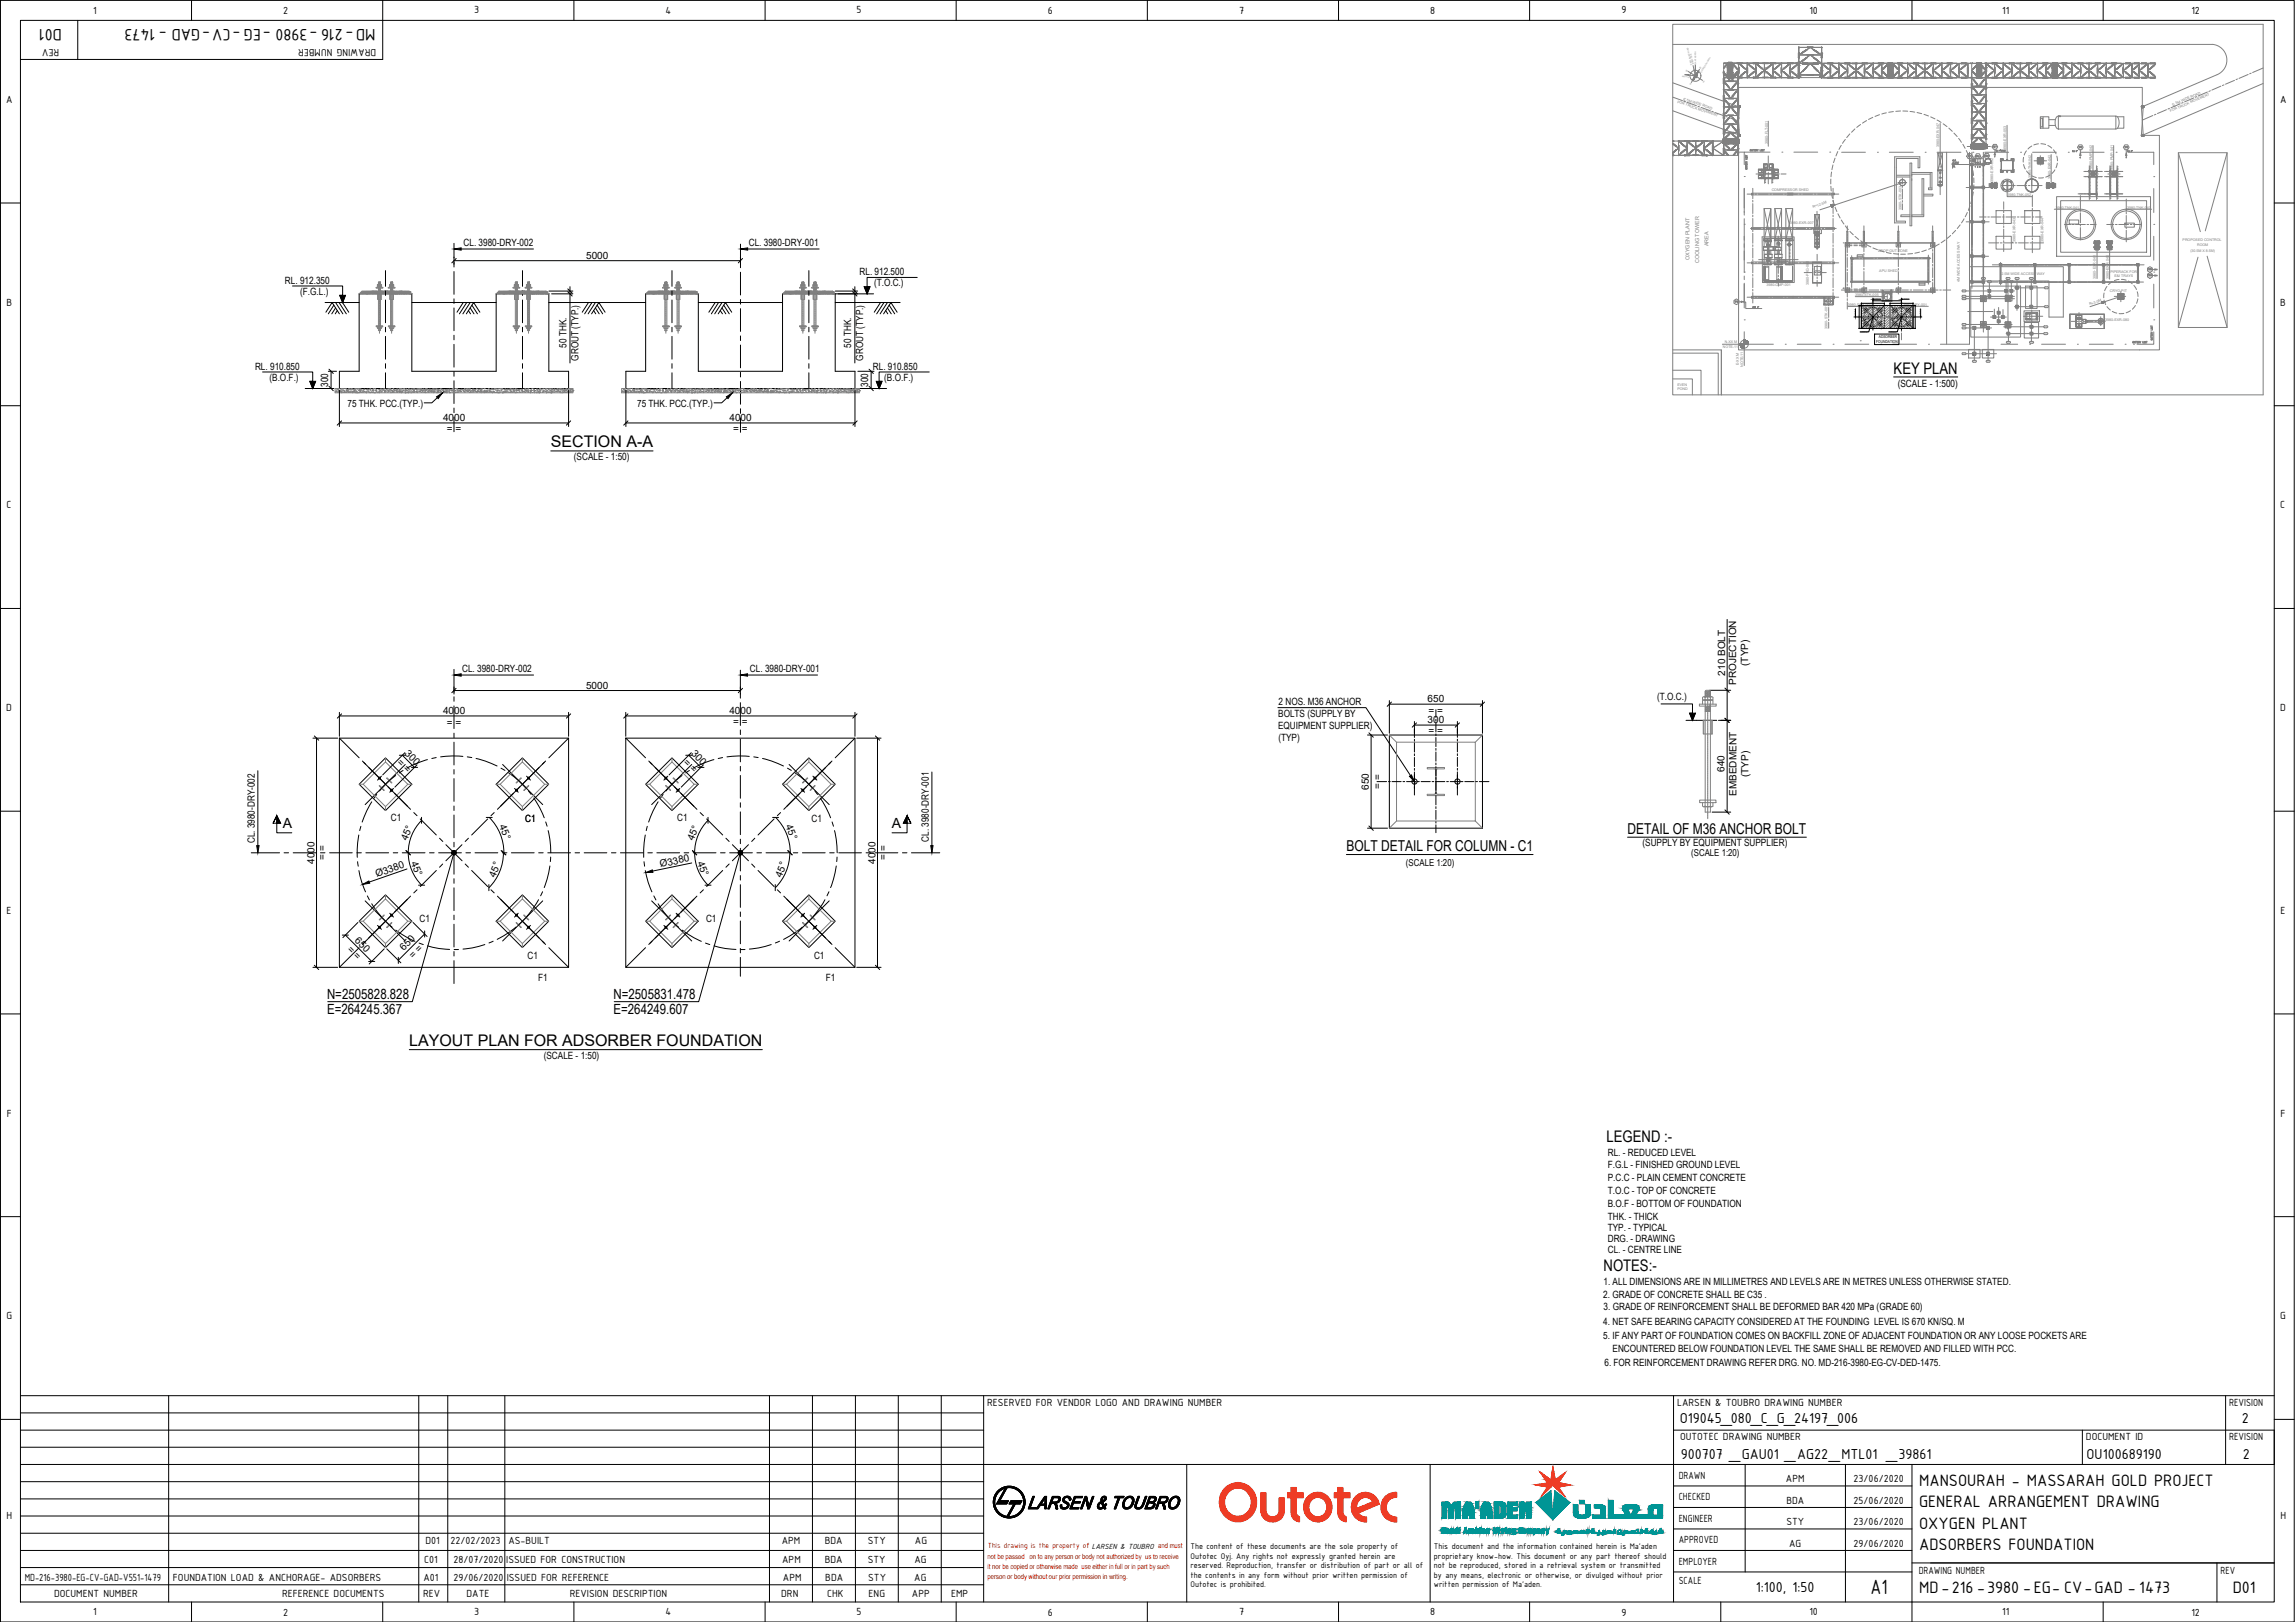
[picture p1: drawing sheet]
<svg xmlns="http://www.w3.org/2000/svg" width="841mm" height="594mm" viewBox="0 0 841 594" stroke-linecap="round" stroke-linejoin="round" font-family="sans-serif">
<defs><g id="words">
<text font-size="8.1" x="685.4" y="583.9">A1</text>
<g font-size="6.5">
<text x="22.7" y="10.6" transform="rotate(-180 22.7 10.6)">D01</text>
<text x="137.6" y="10.6" transform="rotate(-180 137.6 10.6)">MD-216 -3980 -EG -CV-GAD - 1473</text>
<text x="703.3" y="544.3">MANSOURAH - MASSARAH GOLD PROJECT</text>
<text x="703.3" y="552.1">GENERAL ARRANGEMENT DRAWING</text>
<text x="703.3" y="560">OXYGEN PLANT</text>
<text x="703.3" y="567.9">ADSORBERS FOUNDATION</text>
<text x="703.3" y="583.6">MD-216 -3980 -EG- CV-GAD - 1473</text>
<text x="818.2" y="583.6">D01</text>
</g>
<g font-size="5.9">
<text x="693.9" y="136.8">KEY PLAN</text>
<text x="201.8" y="163.9">SECTION A-A</text>
<text x="150" y="383.2">LAYOUT PLAN FOR ADSORBER FOUNDATION</text>
<text x="588.7" y="418.4">LEGEND :-</text>
<text x="587.6" y="465.4">NOTES:-</text>
</g>
<g font-size="5.7">
<text x="615.6" y="521.2">O19045_080_C_G_24197_006</text>
<text x="821.5" y="521.2">2</text>
<text x="615.9" y="534.3">900707 _GAU01 _AG22_MTL01 _39861</text>
<text x="764.7" y="534.3">OU100689190</text>
<text x="821.9" y="534.3">2</text>
<text x="643.5" y="583.1">1:100, 1:50</text>
</g>
<g font-size="5.5">
<text x="596.4" y="305.5">DETAIL OF M36 ANCHOR BOLT</text>
<text x="493.4" y="311.8">BOLT DETAIL FOR COLUMN - C1</text>
</g>
<g font-size="5.1">
<text x="103.6" y="303.4">A</text>
<text x="326.8" y="303.4">A</text>
<text x="119.8" y="365.9">N=2505828.828</text>
<text x="224.8" y="365.9">N=2505831.478</text>
<text x="119.8" y="371.4">E=264245.367</text>
<text x="224.8" y="371.4">E=264249.607</text>
</g>
<g font-size="4.1">
<text x="34.2" y="5">1</text>
<text x="103.8" y="5.1">2</text>
<text x="173.8" y="4.9">3</text>
<text x="243.8" y="5">4</text>
<text x="313.9" y="4.9">5</text>
<text x="384" y="5.1">6</text>
<text x="454.1" y="5">7</text>
<text x="524.1" y="5">8</text>
<text x="594.2" y="4.9">9</text>
<text x="663.1" y="5">10</text>
<text x="733.7" y="5">11</text>
<text x="803.1" y="5.1">12</text>
<text x="21.7" y="17.9" transform="rotate(-180 21.7 17.9)">REV</text>
<text x="137.8" y="17.9" transform="rotate(-180 137.8 17.9)">DRAWING NUMBER</text>
<text x="2.2" y="37.7">A</text>
<text x="835.5" y="37.7">A</text>
<text x="2.4" y="112">B</text>
<text x="835.6" y="112">B</text>
<text x="2.4" y="186.2">C</text>
<text x="835.6" y="186.2">C</text>
<text x="2.3" y="260.5">D</text>
<text x="835.6" y="260.5">D</text>
<text x="2.4" y="334.7">E</text>
<text x="835.7" y="334.7">E</text>
<text x="2.5" y="409">F</text>
<text x="835.7" y="409">F</text>
<text x="2.4" y="483.2">G</text>
<text x="835.6" y="483.2">G</text>
<text x="361.8" y="514.9">RESERVED FOR VENDOR LOGO AND DRAWING NUMBER</text>
<text x="614.6" y="514.9">LARSEN &amp; TOUBRO DRAWING NUMBER</text>
<text x="816.9" y="514.9">REVISION</text>
<text x="615.7" y="527.4">OUTOTEC DRAWING NUMBER</text>
<text x="764.4" y="527.4">DOCUMENT ID</text>
<text x="816.9" y="527.4">REVISION</text>
<text x="615.2" y="541.6">DRAWN</text>
<text x="654.5" y="542.9">APM</text>
<text x="679.3" y="542.9">23/06/2020</text>
<text x="615.2" y="549.5">CHECKED</text>
<text x="654.6" y="550.8">BDA</text>
<text x="679.3" y="550.8">25/06/2020</text>
<text x="2.4" y="556.4">H</text>
<text x="615.2" y="557.4">ENGINEER</text>
<text x="835.7" y="556.4">H</text>
<text x="654.6" y="558.7">STY</text>
<text x="679.3" y="558.7">23/06/2020</text>
<text x="155.9" y="565.6">D01</text>
<text x="165.1" y="565.6">22/02/2023</text>
<text x="186.3" y="565.6">AS-BUILT</text>
<text x="286.5" y="565.6">APM</text>
<text x="302.2" y="565.6">BDA</text>
<text x="318.1" y="565.6">STY</text>
<text x="335.3" y="565.6">AG</text>
<text x="615.2" y="565.2">APPROVED</text>
<text x="655.7" y="566.6">AG</text>
<text x="679.3" y="566.6">29/06/2020</text>
<text x="155.4" y="572.6">C01</text>
<text x="166.2" y="572.6">28/07/2020</text>
<text x="185.5" y="572.6">ISSUED FOR CONSTRUCTION</text>
<text x="286.6" y="572.6">APM</text>
<text x="302.2" y="572.6">BDA</text>
<text x="318" y="572.6">STY</text>
<text x="335.1" y="572.6">AG</text>
<text x="615.2" y="573.1">EMPLOYER</text>
<text x="9.1" y="578.9">MD-216-3980-EG-CV-GAD-V551-1479</text>
<text x="63.4" y="578.9">FOUNDATION LOAD &amp; ANCHORAGE- ADSORBERS</text>
<text x="155.2" y="578.9">A01</text>
<text x="166.2" y="578.9">29/06/2020</text>
<text x="185.7" y="578.9">ISSUED FOR REFERENCE</text>
<text x="286.9" y="578.9">APM</text>
<text x="302.4" y="578.9">BDA</text>
<text x="318.2" y="578.9">STY</text>
<text x="335" y="578.9">AG</text>
<text x="615.2" y="580.3">SCALE</text>
<text x="703.1" y="576.3">DRAWING NUMBER</text>
<text x="813.8" y="576.3">REV</text>
<text x="19.8" y="584.9">DOCUMENT NUMBER</text>
<text x="103.4" y="584.9">REFERENCE DOCUMENTS</text>
<text x="155.1" y="584.9">REV</text>
<text x="171" y="584.9">DATE</text>
<text x="208.8" y="584.9">REVISION DESCRIPTION</text>
<text x="286.3" y="584.9">DRN</text>
<text x="303.1" y="584.9">CHK</text>
<text x="318.3" y="584.9">ENG</text>
<text x="334.2" y="584.9">APP</text>
<text x="348.6" y="584.9">EMP</text>
<text x="34.2" y="591.6">1</text>
<text x="103.8" y="591.7">2</text>
<text x="173.8" y="591.6">3</text>
<text x="243.8" y="591.6">4</text>
<text x="313.9" y="591.6">5</text>
<text x="384" y="591.7">6</text>
<text x="454.1" y="591.6">7</text>
<text x="524.1" y="591.6">8</text>
<text x="594.2" y="591.7">9</text>
<text x="663.1" y="591.6">10</text>
<text x="733.7" y="591.6">11</text>
<text x="803.1" y="591.7">12</text>
</g>
<g font-size="3.7">
<text x="169.9" y="90.2">CL. 3980-DRY-002</text>
<text x="214.8" y="94.8">5000</text>
<text x="274.4" y="90">CL. 3980-DRY-001</text>
<text x="315" y="100.9">RL. 912.500</text>
<text x="104.4" y="104">RL. 912.350</text>
<text x="320.3" y="104.9">(T.O.C.)</text>
<text x="110" y="108">(F.G.L.)</text>
<text x="207.6" y="127.3" transform="rotate(-90 207.6 127.3)">50 THK.</text>
<text x="312" y="127.3" transform="rotate(-90 312 127.3)">50 THK.</text>
<text x="93.5" y="135.5">RL. 910.850</text>
<text x="212" y="132.1" transform="rotate(-90 212 132.1)">GROUT (TYP.)</text>
<text x="316.4" y="132.1" transform="rotate(-90 316.4 132.1)">GROUT (TYP.)</text>
<text x="319.9" y="135.5">RL. 910.850</text>
<text x="98.8" y="139.5">(B.O.F.)</text>
<text x="120.2" y="141.6" transform="rotate(-90 120.2 141.6)">300</text>
<text x="318.1" y="141.6" transform="rotate(-90 318.1 141.6)">300</text>
<text x="324" y="139.5">(B.O.F.)</text>
<text x="695.5" y="141.7">(SCALE - 1:500)</text>
<text x="127.3" y="148.9">75 THK. PCC.(TYP.)</text>
<text x="233.5" y="148.9">75 THK. PCC.(TYP.)</text>
<text x="162.3" y="154.2">4000</text>
<text x="267.3" y="154.2">4000</text>
<text x="163.7" y="158.2">= =</text>
<text x="268.7" y="158.2">= =</text>
<text x="210.3" y="168.5">(SCALE - 1:50)</text>
<text x="169.3" y="246">CL. 3980-DRY-002</text>
<text x="640.7" y="243.9" transform="rotate(-90 640.7 243.9)">(TYP)</text>
<text x="274.8" y="246.3">CL. 3980-DRY-001</text>
<text x="632.2" y="247.5" transform="rotate(-90 632.2 247.5)">210 BOLT</text>
<text x="636.2" y="250.9" transform="rotate(-90 636.2 250.9)">PROJECTION</text>
<text x="214.8" y="252.2">5000</text>
<text x="523.2" y="257.1">650</text>
<text x="607.3" y="256.3">(T.O.C.)</text>
<text x="162.3" y="261.4">4000</text>
<text x="267.3" y="261.5">4000</text>
<text x="468.4" y="262.7">BOLTS (SUPPLY BY</text>
<text x="468.5" y="258.3">2 NOS. M36 ANCHOR</text>
<text x="523.5" y="261.4">= =</text>
<text x="163.7" y="265.7">= =</text>
<text x="268.7" y="265.5">= =</text>
<text x="468.4" y="267.1">EQUIPMENT SUPPLIER)</text>
<text x="523.2" y="264.9">300</text>
<text x="523.5" y="268.8">= =</text>
<text x="468.5" y="271.5">(TYP)</text>
<text x="145.3" y="279.5" transform="rotate(45 145.3 279.5)">= =</text>
<text x="148.1" y="276.1" transform="rotate(45 148.1 276.1)">300</text>
<text x="250.3" y="279.5" transform="rotate(45 250.3 279.5)">= =</text>
<text x="253.1" y="276.1" transform="rotate(45 253.1 276.1)">300</text>
<text x="632" y="282.8" transform="rotate(-90 632 282.8)">640</text>
<text x="640.8" y="284.6" transform="rotate(-90 640.8 284.6)">(TYP)</text>
<text x="501.6" y="289.3" transform="rotate(-90 501.6 289.3)">650</text>
<text x="506" y="288.9" transform="rotate(-90 506 288.9)">= =</text>
<text x="636.4" y="291.6" transform="rotate(-90 636.4 291.6)">EMBEDMENT</text>
<text x="143.2" y="300.6">C1</text>
<text x="182.9" y="302.6" transform="rotate(68 182.9 302.6)">45°</text>
<text x="192.4" y="301">C1</text>
<text x="248.2" y="300.6">C1</text>
<text x="287.8" y="302.6" transform="rotate(68 287.8 302.6)">45°</text>
<text x="297.4" y="301">C1</text>
<text x="93.3" y="308.9" transform="rotate(-90 93.3 308.9)">CL. 3980-DRY-002</text>
<text x="149.2" y="308.1" transform="rotate(-68 149.2 308.1)">45°</text>
<text x="254.1" y="308.1" transform="rotate(-68 254.1 308.1)">45°</text>
<text x="340.4" y="308.3" transform="rotate(-90 340.4 308.3)">CL. 3980-DRY-001</text>
<text x="601.9" y="309.9">(SUPPLY BY EQUIPMENT SUPPLIER)</text>
<text x="115.3" y="316.3" transform="rotate(-90 115.3 316.3)">4000</text>
<text x="119.3" y="315" transform="rotate(-90 119.3 315)">= =</text>
<text x="150.5" y="316" transform="rotate(68 150.5 316)">45°</text>
<text x="242.1" y="317.7" transform="rotate(-12 242.1 317.7)">Ø3380</text>
<text x="255.4" y="316" transform="rotate(68 255.4 316)">45°</text>
<text x="320.9" y="316.3" transform="rotate(-90 320.9 316.3)">4000</text>
<text x="324.9" y="315" transform="rotate(-90 324.9 315)">= =</text>
<text x="138" y="321.3" transform="rotate(-19 138 321.3)">Ø3380</text>
<text x="181.4" y="321.5" transform="rotate(-68 181.4 321.5)">45°</text>
<text x="286.3" y="321.5" transform="rotate(-68 286.3 321.5)">45°</text>
<text x="153.8" y="337.8">C1</text>
<text x="258.7" y="337.8">C1</text>
<text x="127" y="347.9" transform="rotate(45 127 347.9)">= =</text>
<text x="129.8" y="344.6" transform="rotate(45 129.8 344.6)">650</text>
<text x="148" y="348.5" transform="rotate(-45 148 348.5)">650</text>
<text x="151.4" y="351.3" transform="rotate(-45 151.4 351.3)">= =</text>
<text x="193.3" y="351.3">C1</text>
<text x="298.3" y="351.3">C1</text>
<text x="197.2" y="359.1">F1</text>
<text x="302.7" y="359.1">F1</text>
<text x="199.3" y="387.8">(SCALE - 1:50)</text>
<text x="589.2" y="423.5">RL. - REDUCED LEVEL</text>
<text x="589.2" y="427.8">F.G.L - FINISHED GROUND LEVEL</text>
<text x="589.2" y="432.7">P.C.C - PLAIN CEMENT CONCRETE</text>
<text x="589.2" y="437.3">T.O.C - TOP OF CONCRETE</text>
<text x="589.2" y="442.1">B.O.F - BOTTOM OF FOUNDATION</text>
<text x="589.2" y="446.7">THK. - THICK</text>
<text x="589.2" y="450.8">TYP. - TYPICAL</text>
<text x="589.2" y="454.8">DRG. - DRAWING</text>
<text x="589.2" y="458.9">CL. - CENTRE LINE</text>
<text x="587.6" y="470.8">1. ALL DIMENSIONS ARE IN MILLIMETRES AND LEVELS ARE IN METRES UNLESS OTHERWISE STATED.</text>
<text x="587.5" y="475.4">2. GRADE OF CONCRETE SHALL BE C35 .</text>
<text x="587.7" y="479.9">3. GRADE OF REINFORCEMENT SHALL BE DEFORMED BAR 420 MPa (GRADE 60)</text>
<text x="587.5" y="485.2">4. NET SAFE BEARING CAPACITY CONSIDERED AT THE FOUNDING LEVEL IS 670 KN/SQ. M</text>
<text x="587.5" y="490.5">5. IF ANY PART OF FOUNDATION COMES ON BACKFILL ZONE OF ADJACENT FOUNDATION OR ANY LOOSE POCKETS ARE</text>
<text x="590.9" y="495.4">ENCOUNTERED BELOW FOUNDATION LEVEL THE SAME SHALL BE REMOVED AND FILLED WITH PCC.</text>
<text x="588" y="500.3">6. FOR REINFORCEMENT DRAWING REFER DRG. NO. MD-216-3980-EG-CV-DED-1475.</text>
</g>
<text font-size="3.5" fill="#808080" x="714.4" y="62.4">AL</text>
<g font-size="3.5">
<text x="515.2" y="317">(SCALE 1:20)</text>
<text x="619.8" y="313.6">(SCALE 1:20)</text>
</g>
<g font-size="3.3">
<text x="436.2" y="567.3">The content of these documents are the sole property of</text>
<text x="525.5" y="567.3">This document and the information contained herein is Ma'aden</text>
<text x="436.2" y="570.8">Outotec Oyj. Any rights not expressly granted herein are</text>
<text x="436.2" y="574.4">reserved. Reproduction, transfer or distribution of part or all of</text>
<text x="525.5" y="570.8">proprietary know-how. This document or any part thereof should</text>
<text x="525.5" y="574.4">not be reproduced, stored in a retrieval system or transmitted</text>
<text x="436.2" y="577.8">the contents in any form without prior written permission of</text>
<text x="436.2" y="581.3">Outotec is prohibited.</text>
<text x="525.5" y="577.8">by any means, electronic or otherwise, or divulged without prior</text>
<text x="525.5" y="581.3">written permission of Ma'aden.</text>
</g>
<g font-size="3.1" fill="#808080">
<text x="729.5" y="58.9">7</text>
<text x="777.2" y="55.4">TP5</text>
<text x="777.9" y="58.9">5</text>
<text x="724.3" y="62.4">4</text>
</g>
<text font-size="2.9" fill="#f00" x="362" y="567.1">This drawing is the property of LARSEN &amp; TOUBRO and must</text>
<g font-size="2.6" fill="#f00">
<text x="361.9" y="570.9">not be passed on to any person or body not authorized by us to receive</text>
<text x="361.9" y="574.7">it nor be copied or otherwise made use either in full or in part by such</text>
<text x="361.9" y="578.5">person or body without our prior permission in writing.</text>
</g>
<g font-size="2" fill="#808080">
<text x="619.2" y="95.2" transform="rotate(-90 619.2 95.2)">OXYGEN PLANT</text>
<text x="626.1" y="90.2" transform="rotate(-90 626.1 90.2)">AREA</text>
<text x="622.6" y="96.3" transform="rotate(-90 622.6 96.3)">COOLING TOWER</text>
</g>
<g font-size="1.5">
<text x="687.5" y="125.4">FOUNDATION</text>
<text x="688.5" y="123.8">ADSORBER</text>
</g>
<g font-size="1.3" fill="#808080">
<text x="614.6" y="37.6" transform="rotate(19 614.6 37.6)">FOR TRUCK MOVEMENT</text>
<text x="616.8" y="36.5" transform="rotate(19 616.8 36.5)">C 5M WIDE ROAD</text>
<text x="616.9" y="37.1" transform="rotate(17 616.9 37.1)">L</text>
<text x="795.4" y="41.1" transform="rotate(-23 795.4 41.1)">FOR TRUCK MOVEMENT</text>
<text x="796.3" y="38.7" transform="rotate(-23 796.3 38.7)">C 5M WIDE ROAD</text>
<text x="796.8" y="39.1" transform="rotate(-21 796.8 39.1)">L</text>
<text x="647.8" y="52.6" transform="rotate(-90 647.8 52.6)">3980-FLT-001</text>
<text x="710.6" y="53.9" transform="rotate(-90 710.6 53.9)">3980-EXR-047</text>
<text x="735.2" y="54.8" transform="rotate(-90 735.2 54.8)">3980-EXR-053</text>
<text x="744.3" y="65.2" transform="rotate(-90 744.3 65.2)">3980-TNK-042</text>
<text x="751.5" y="65.4" transform="rotate(-90 751.5 65.4)">3980-EXR-042</text>
<text x="766.7" y="62" transform="rotate(-90 766.7 62)">3980-PMP-042</text>
<text x="774.4" y="62.2" transform="rotate(-90 774.4 62.2)">3980-PMP-041</text>
<text x="649.3" y="70">COMPRESSOR SHED</text>
<text x="730.5" y="66.6" transform="rotate(-90 730.5 66.6)">3980-EXR-052</text>
<text x="735.7" y="71.7">3980-TNK-052</text>
<text x="664.4" y="76.3" transform="rotate(-19 664.4 76.3)">R=12.5M</text>
<text x="696.8" y="76.8" transform="rotate(-90 696.8 76.8)">3980-STK-003</text>
<text x="753.3" y="76.4">3980-TNK-041</text>
<text x="779.5" y="76.6">3980-TNK-040</text>
<text x="655.9" y="82.1">3980-EXR-007</text>
<text x="738.6" y="88.5" transform="rotate(-90 738.6 88.5)">3980-EXR-043</text>
<text x="748.8" y="88.6" transform="rotate(-90 748.8 88.6)">3980-EXR-044</text>
<text x="799.8" y="88.4">PROPOSED CONTROL</text>
<text x="688.2" y="92.3">DROP OUT ZONE</text>
<text x="802.7" y="92.1">(30.5M X 8.5M)</text>
<text x="805.1" y="90.3">ROOM</text>
<text x="688.7" y="99.6">APU SHED</text>
<text x="733.5" y="100.8">2.5M WIDE ACCESS WAY</text>
<text x="773.4" y="99.8">PIPERACK FOR</text>
<text x="774.9" y="101.6">E&amp;I TRAYS</text>
<text x="647.3" y="104.9">3980-CMP-001</text>
<text x="662.9" y="104.4" transform="rotate(-90 662.9 104.4)">3980-PKG-060</text>
<text x="718.2" y="103.3" transform="rotate(-90 718.2 103.3)">4M WIDE ACCESS WAY</text>
<text x="768.1" y="102.1" transform="rotate(-90 768.1 102.1)">3980-EXR-041</text>
<text x="772.8" y="102.3" transform="rotate(-90 772.8 102.3)">3980-EXR-040</text>
<text x="773.2" y="106.8">CRYO PIT</text>
<text x="677.2" y="112">3980-DRY-002</text>
<text x="679.9" y="108.4">3980-STK-005</text>
<text x="697.4" y="112">3980-DRY-001</text>
<text x="765.8" y="111.9" transform="rotate(-19 765.8 111.9)">R=3.0M</text>
<text x="771.5" y="117.5">3980-EXR-080</text>
<text x="632" y="125.6">N-XX M</text>
<text x="669.7" y="120.3" transform="rotate(-90 669.7 120.3)">3980-STK-001</text>
<text x="631.4" y="127.5">NOTE-11</text>
<text x="637.2" y="133.8" transform="rotate(-90 637.2 133.8)">E-XX M</text>
<text x="638.8" y="134.4" transform="rotate(-90 638.8 134.4)">NOTE-11</text>
<text x="614.7" y="141.3">EVEN</text>
<text x="614.7" y="143">POND</text>
</g>
<g font-size=".9" fill="#808080">
<text x="617.7" y="25.9" transform="rotate(32 617.7 25.9)">W</text>
<text x="622.7" y="24.9" transform="rotate(32 622.7 24.9)">N</text>
<text x="624" y="29.9" transform="rotate(32 624 29.9)">E</text>
<text x="619.2" y="30.7" transform="rotate(34 619.2 30.7)">S</text>
</g>
<g font-size=".7" fill="#808080">
<text x="620.1" y="23.6" transform="rotate(-103 620.1 23.6)">PREVAILING WIND</text>
<text x="620.7" y="23.5" transform="rotate(-103 620.7 23.5)">DIRECTION</text>
<text x="621.6" y="23.8" transform="rotate(-90 621.6 23.8)">PLANT NORTH</text>
<text x="616.5" y="28.1" transform="rotate(8 616.5 28.1)">MECCA</text>
<text x="623.6" y="26.6" transform="rotate(-58 623.6 26.6)">GEODETIC NORTH</text>
</g>
<g font-size=".6" fill="#808080">
<text x="719.1" y="106.7">P03-B</text>
<text x="726.4" y="102.2">CB-1</text>
<text x="728.4" y="103.3">P03-1</text>
<text x="734.5" y="103.3">P03-2</text>
<text x="735.4" y="102.2">CB-1</text>
<text x="736.4" y="103.3">P03-3</text>
<text x="738.5" y="102.2">TC1-A</text>
<text x="743.8" y="102.2">TC1-B</text>
<text x="749.3" y="105.6">TC1-2</text>
<text x="719.1" y="108.7">P03-A</text>
<text x="719.2" y="109.6">CB-B</text>
<text x="749.3" y="112.5">TC1-1</text>
<text x="719.2" y="119">CB-A</text>
<text x="749" y="119.9">TC1-1</text>
<text x="719.1" y="120.3">ST-B</text>
<text x="735.4" y="125.6">TC2-A</text>
<text x="743.8" y="125.6">TC2-B</text>
<text x="749" y="122.4">TC1-1</text>
<text x="719.1" y="129.7">ST-A</text>
<text x="723" y="132.6">ST-1</text>
<text x="728" y="132.6">ST-2</text>
</g>
<g font-size=".5">
<text x="681.7" y="121.5">N=2505828.828</text>
<text x="681.7" y="122">E=264245.367</text>
<text x="692.2" y="121.5">N=2505831.478</text>
<text x="692.2" y="122">E=264249.607</text>
</g>
<g font-size=".4">
<text x="685.9" y="111">4000</text>
<text x="686.1" y="111.4">= =</text>
<text x="686.6" y="109.5">CL. 3980-DRY-002</text>
<text x="691.2" y="110.1">5000</text>
<text x="696.4" y="111">4000</text>
<text x="696.6" y="111.4">= =</text>
<text x="697.2" y="109.5">CL. 3980-DRY-001</text>
<text x="679.8" y="115.8" transform="rotate(-90 679.8 115.8)">CL. 3980-DRY-002</text>
<text x="681.2" y="116.5" transform="rotate(-90 681.2 116.5)">4000</text>
<text x="681.6" y="116.4" transform="rotate(-90 681.6 116.4)">= =</text>
<text x="683.5" y="117" transform="rotate(-18 683.5 117)">Ø3380</text>
<text x="684.6" y="115.7" transform="rotate(-67 684.6 115.7)">45°</text>
<text x="684.7" y="116.5" transform="rotate(67 684.7 116.5)">45°</text>
<text x="687.8" y="117" transform="rotate(-69 687.8 117)">45°</text>
<text x="688" y="115.1" transform="rotate(67 688 115.1)">45°</text>
<text x="693.9" y="116.6" transform="rotate(-13 693.9 116.6)">Ø3380</text>
<text x="695.1" y="115.7" transform="rotate(-67 695.1 115.7)">45°</text>
<text x="695.2" y="116.5" transform="rotate(67 695.2 116.5)">45°</text>
<text x="698.3" y="117" transform="rotate(-69 698.3 117)">45°</text>
<text x="698.5" y="115.1" transform="rotate(67 698.5 115.1)">45°</text>
<text x="701.8" y="116.5" transform="rotate(-90 701.8 116.5)">4000</text>
<text x="702.2" y="116.4" transform="rotate(-90 702.2 116.4)">= =</text>
<text x="703.7" y="115.7" transform="rotate(-90 703.7 115.7)">CL. 3980-DRY-001</text>
<text x="689.4" y="120.8">F1</text>
<text x="700" y="120.8">F1</text>
</g>
</g></defs>
<!-- layer: CI-CEN -->
<g fill="none" stroke="#000" stroke-width=".37">
<path d="M141.3 99.1v5.8M166.4 89.1v5.4M166.4 96.2v1.6M166.4 99.5v8.3M191.5 99.1v5.8M246.3 99.1v5.8M271.4 89.4v5.3M271.4 96.4v1.7M271.4 99.7v8.3M296.4 99.1v5.8M141.3 106.5v1.7M141.3 109.9v8.3"/>
<path d="M141.3 119.9v1.7M166.4 109.4v1.7M166.4 112.8v8.3M191.5 106.5v1.7M191.5 109.9v8.3M191.5 119.9v1.7M246.3 106.5v1.7M246.3 109.9v8.3M246.3 119.9v1.7M271.4 109.7v1.7M271.4 113v8.4M296.4 106.5v1.7"/>
<path d="M296.4 109.9v8.3M296.4 119.9v1.7M679.4 116.1h10M682.1 111.9l8.4 8.4M682.8 116.1a3.5 3.5 0 0 0 4.9 3.3M683.8 113.6l-.8 1.2M685 112.8a3.5 3.5 0 0 1 4.9 3.3M686.4 109.2v11.7M689.6 117.4l-.8 1.2M690.5 111.9l-8.4 8.4M691 116.1h1.7M692.6 111.9l8.4 8.4"/>
<path d="M693.3 116.1a3.5 3.5 0 0 0 4.9 3.3M694.3 113.6l-.8 1.2M694.4 116.1h9.9M695.5 112.8a3.5 3.5 0 0 1 4.9 3.3M696.8 109.2v11.8M700.1 117.4l-.8 1.2M701 111.9l-8.4 8.4M141.3 123.2v8.3M141.3 133.2v1.7M141.3 136.5v5.8M166.4 122.8v1.7M166.4 126.1v8.4"/>
<path d="M166.4 136.1v1.7M166.4 139.5v8.3M191.5 123.2v8.3M191.5 133.2v1.7M191.5 136.5v5.8M246.3 123.2v8.3M246.3 133.2v1.7M246.3 136.5v5.8M271.4 123v1.7M271.4 126.4v8.3M271.4 136.4v1.7M271.4 139.7v8.4"/>
<path d="M296.4 123.2v8.3M296.4 133.2v1.7M296.4 136.5v5.8M166.4 149.5v1.6M166.4 152.8v5.3M271.4 149.7v1.7M271.4 153v5.3M166.4 245.2v8.3M166.4 255.2v1.7M166.4 258.5v8.3M271.3 245.5v6.9M271.3 254v1.7"/>
<path d="M271.3 257.4v8.3M526.2 259.9v2.9M124.4 270.4l7.2 7.2M132.8 278.7l1.2 1.2M156.6 278.2l-5.1 1.9-2.4 1.3M159.9 277.5l-1.7 .3M166.4 268.5v1.7M166.4 271.8v8.4M169.6 277l-3.9-.1-4.2 .3M171.2 277.2l1.7 .3M174.5 277.8l3.3 .9 4.4 1.9M199.9 278.7l-1.1 1.2"/>
<path d="M208.4 270.4l-7.3 7.2M229.4 270.4l7.2 7.2M237.7 278.7l1.2 1.2M261.6 278.2l-2.9 1-4.7 2.2M264.8 277.5l-1.6 .3M271.3 267.3v1.7M271.3 270.7v8.3M274.6 277l-3.9-.1-4.3 .3M276.2 277.2l1.6 .3M279.4 277.8l3.3 .9 4.4 1.9M304.9 278.7l-1.2 1.2M313.3 270.4l-7.2 7.2"/>
<path d="M518.3 267.1v3M518.3 270.8v.7M518.3 272.1v3.3M518.3 276.1v.7M518.3 277.4v3.4M526.2 263.5v.6M526.2 264.8v3.3M526.2 268.8v.7M526.2 270.1v3.3M526.2 274.1v.7M526.2 275.4v3.4M526.2 279.5v.6"/>
<path d="M534.1 267v3.1M534.1 270.7v.7M534.1 272.1v3.3M534.1 276.1v.6M534.1 277.4v3.3M135.1 281.1l6 5.9M136.2 293.7l-1.8 3.2-1.7 4.2M138 291l-.9 1.3M142.2 288.2l1.2 1.2M144.6 290.5l5.9 5.9M145 284l-3.5 3-2.4 2.7M147.7 282.2l-1.4 .9"/>
<path d="M151.6 297.6l1.2 1.2M154 299.9l5.9 5.9M166.4 281.9v1.6M166.4 285.2v8.3M166.4 295.2v1.7M166.4 298.5v8.3M178.7 299.9l-5.9 5.9M181.1 297.6l-1.2 1.2M183.6 281.4l1.4 .8M186.4 283.1l3.9 3.1 2.3 2.2M188.2 290.5l-5.9 5.9M190.5 288.2l-1.1 1.2"/>
<path d="M193.6 289.7l1 1.3M195.6 292.3l2.2 3.5 1.6 3.7M197.6 281.1l-5.9 5.9M240.1 281.1l5.9 5.9M241.2 293.7l-1.8 3.2-1.7 4.2M243 291l-.9 1.3M247.2 288.2l1.1 1.2M249.5 290.5l5.9 5.9M249.9 284l-3.4 3-2.4 2.7M252.6 282.2l-1.3 .9M256.6 297.6l1.2 1.2M259 299.9l5.8 5.9"/>
<path d="M271.3 280.7v1.7M271.3 284v8.4M271.3 294v1.7M271.3 297.4v8.3M283.7 299.9l-5.9 5.9M286 297.6l-1.1 1.2M288.6 281.4l1.4 .8M291.4 283.1l3.9 3.1 2.2 2.2M293.1 290.5l-5.9 5.9M295.5 288.2l-1.2 1.2M298.6 289.7l1 1.3M300.6 292.3l2.1 3.5 1.7 3.7"/>
<path d="M302.6 281.1l-6 5.9M504.6 286.3h3.5M508.8 286.3h.7M510.1 286.3h3.4M514.1 286.3h.7M515.5 286.3h3.3M518.3 281.4v.7M518.3 282.8v3.3M518.3 286.8v.7M518.3 288.1v3.1M519.5 286.3h.6M520.8 286.3h3.3"/>
<path d="M524.8 286.3h.6M526.1 286.3h3.4M526.2 280.8v3.3M526.2 284.8v.7M526.2 286.1v3.3M526.2 290.1v.7M526.2 291.4v3.4M526.2 295.5v.6M526.2 296.8v3.3M530.1 286.3h.7M531.5 286.3h3.3M534.1 281.4v.7"/>
<path d="M534.1 282.7v3.4M534.1 286.7v.7M534.1 288.1v3.1M535.4 286.3h.7M536.8 286.3h3.3M540.8 286.3h.6M542.1 286.3h3.5M92.1 312.3h10.3M104.1 312.3h1.6M107.4 312.3h8.3M117.4 312.3h1.7M120.8 312.3h8.3"/>
<path d="M130.8 312.3h1.6M131.1 315.6l.2 1.7M131.5 305.8l-.6 5.3v2.9M131.5 318.9l1.1 4.3 1.3 3.5M132.2 302.7l-.4 1.5M134.1 312.3h8.3M144.1 312.3h1.7M147.4 312.3h8.3M157.4 312.3h1.7M159.9 318.8l-5.9 5.9M160.7 312.3h8.4M161.1 307l1.2 1.2"/>
<path d="M162.2 316.5l-1.1 1.1M163.4 309.4l5.9 5.9M166.4 308.5v1.7M166.4 311.8v8.4M169.3 309.4l-5.9 5.9M170.5 316.5l1.2 1.1M170.7 312.3h1.7M171.7 307l-1.2 1.2M172.8 318.8l5.9 5.9M174.1 312.3h8.3M184.1 312.3h1.7M187.4 312.3h8.3"/>
<path d="M197.4 312.3h1.7M200 301l.5 1.6M200.7 312.3h8.4M200.9 304.2l.6 3.2 .3 4.9M201.5 317.2l-1 4.8-1.1 3.1M201.8 313.9l-.1 1.7M210.7 312.3h1.7M214.1 312.3h8.3M224.1 312.3h1.6M227.4 312.3h8.3M236 315.6l.2 1.7M236.5 305.8l-.4 2.9-.2 5.3"/>
<path d="M236.5 318.9l1 4.3 1.4 3.5M237.2 302.7l-.4 1.5M237.4 312.3h1.7M240.7 312.3h8.3M250.7 312.3h1.7M254 312.3h8.4M264 312.3h1.7M264.8 318.8l-5.8 5.9M266 307l1.2 1.2M267.2 316.5l-1.2 1.1M267.4 312.3h8.3M268.4 309.4l5.9 5.9"/>
<path d="M271.3 307.4v1.6M271.3 310.7v8.3M274.3 309.4l-5.9 5.9M275.5 316.5l1.1 1.1M276.6 307l-1.1 1.2M277.4 312.3h1.7M277.8 318.8l5.9 5.9M280.7 312.3h8.4M290.7 312.3h1.7M294 312.3h8.4M304 312.3h1.7M304.9 301l.5 1.6"/>
<path d="M305.8 304.2l.7 3.2 .3 4.9M306.5 317.2l-1.1 4.8-1 3.1M306.7 313.9l-.1 1.7M307.4 312.3h8.3M317.4 312.3h1.6M320.7 312.3h8.3M330.7 312.3h1.7M334 312.3h10.4M526.2 300.8v.7M526.2 302.1v2.9M134.6 328.1l.8 1.5M136.2 331l2.1 3 3 3.4"/>
<path d="M141.1 337.7l-6 5.8M142.5 338.6l1.2 1M143.4 335.3l-1.2 1.2M150.5 328.2l-5.9 5.9M152.8 325.9l-1.2 1.1M166.4 321.8v1.7M166.4 325.2v8.3M166.4 335.2v1.7M166.4 338.5v8.4M179.9 325.9l1.2 1.1M182.3 328.2l5.9 5.9M189.1 339.6l-2.6 1.9-4.3 2.6"/>
<path d="M189.4 335.3l1.1 1.2M191.5 337.4l-1.2 1.1M191.7 337.7l5.9 5.8M197.4 329.5l-2.2 3.5-2.6 3.2M198.8 326.6l-.7 1.5M239.6 328.1l.8 1.5M241.2 331l2 3 3.1 3.4M246 337.7l-5.9 5.8M247.4 338.6l1.3 1M248.3 335.3l-1.1 1.2M255.4 328.2l-5.9 5.9M257.8 325.9l-1.2 1.1"/>
<path d="M271.3 320.7v1.6M271.3 324v8.3M271.3 334v1.7M271.3 337.3v8.4M284.9 325.9l1.1 1.1M287.2 328.2l5.9 5.9M294 339.6l-2.5 1.9-4.4 2.6M294.3 335.3l1.2 1.2M296.4 337.4l-1.2 1.1M296.7 337.7l5.9 5.8M302.3 329.5l-2.2 3.5-2.5 3.2M303.8 326.6l-.7 1.5"/>
<path d="M131.6 347.1l-7.2 7.2M134 344.7l-1.2 1.2M145 340.7l4.4 2.8 2.7 1.3M153.6 345.4l1.5 .6M156.7 346.4a29 29 0 0 0 8.1 1.3M166.4 348.5v1.7M166.4 351.8v8.4M166.4 347.8h1.6M177.7 346a30.2 30.2 0 0 1-8 1.6M180.7 344.7l-1.5 .7M198.8 344.7l1.1 1.2M201.1 347.1l7.3 7.2"/>
<path d="M236.6 347.1l-7.3 7.2M238.9 344.7l-1.2 1.2M250 340.7l4.3 2.8 2.7 1.3M258.5 345.4l1.6 .6M261.7 346.4a28.4 28.4 0 0 0 8 1.3M271.3 347.4v1.6M271.3 350.7v6.9M271.4 347.8h1.6M282.6 346a30.2 30.2 0 0 1-8 1.6M285.7 344.7l-1.6 .7M303.7 344.7l1.2 1.2M306.1 347.1l7.2 7.2"/>
</g>
<!-- layer: CI-EXISTING -->
<g fill="none" stroke="#808080" stroke-width=".37">
<path d="M613 8.9h216.4v135.7h-216.4zM613 16.3h197.7M659 19.4v1.7M659.1 17.4h.1M659.1 17.3l.2 .1zM659.1 19.5h.1M659.2 19.2v2.1M659.2 17.4l8.5-.1zM659.2 17.2v11.4M659.2 17.4v.2v-.2M659.2 17.2v.2zM659.3 19.4l-.1 1.8"/>
<path d="M660.4 19.3l1.7-1.2 .1 .2-1.7 1.1zM660.4 19.3l1.7-1.2 .1 .2-1.7 1.1-.1-.1 1.7-1.2zM662.3 17.2l2.1 .2zM662.3 20l2.1 .1zM662.3 17.4h2.1M664.6 18.1l1.8 1.2M664.6 18.1l1.8 1.2-.1 .1-1.8-1.1zM666.4 19.3l-1.8-1.2-.1 .2 1.8 1.1M666.4 19.3l-.1 .1M667.4 19.4v1.7M667.4 19.4l.2-.2v2.1l-.2-.2M667.5 17.6l.2-.2-.1 .2"/>
<path d="M667.5 17.2l.2 .2zM667.6 17.2v11.2M667.6 19.5h.1M667.7 19.4l-.1 1.8-.2-.1h.2v-1.7l.1 1.7M810.7 16.2a5.8 5.8 0 0 1 5.3 4.9 5.8 5.8 0 0 1-3.5 6.2M613 30.3l24.3 8.8M613 35.6l3.5 1.2M617.1 37.1l.6 .2M618.2 37.5l3.5 1.2M618.7 26.2l5.2 3.2M619 27.5l-1.6-.2 3.9 .5M620.4 24l.9 3.8"/>
<path d="M620.6 29.3h.1M620.6 29.2h.1M620.6 29.1v.1M620.6 29v.2M620.6 28.9v.3l.1-.4v.2M620.7 28.7l.1 .3zM620.8 28.8v-.2v.3M620.8 28.5l.1 .3M620.9 28.5v.1M620.9 28.6h.1M620.9 28.5h.1M620.9 28.4v.1"/>
<path d="M620.9 28.4l-.6 .7 .3-.2v.4M620.9 28.7v-.2v.2M620.9 28.4h.1M620.9 28.7l-.3 .6M620.9 28.4v.3M621.3 27.8h.1M621.3 28.3h.1M621.3 27.9l.1 .4-.2-.4 .2 .4-.2-.4 .2 .4-.1-.2M621.3 27.8l.1 .5zM621.3 27.8l.1 .5M621.3 23.9v3.9M621.3 27.9h.1"/>
<path d="M621.3 27.9l.1 .3M621.3 27.7h.1M621.3 28l.1 .1M621.3 27.8l.1 .3M621.4 27.8h-.1M621.4 28.2l-.2-1-.4 .8 .4-.6 .1 .9M621.4 28.1h.1M621.4 28h.1M621.4 28v.1M621.4 27.9h.1M621.4 28.2v.1M621.4 28.2h.1"/>
<path d="M621.4 28.3h.1M621.5 28.2h.1M621.5 28v.1M621.5 28h.1M621.6 28h.1M621.6 28h-.1M621.6 27.7v.3M621.7 27.9h.1M621.7 26.9l.5-.5-.2 .6zM621.7 27.6v.1M621.7 27.6l.1 .1M621.7 27.6l-.3 .6"/>
<path d="M621.8 27.6v.1M621.8 26.9h.1M621.9 26.9h.1M621.8 26.9l-1.2 2M621.8 27.7l-.4 .6M621.9 27h.1M621.9 26.8l.1 .2zM622 27l-.1-.2 .1 .2M622 26.6v.3M622 26.8h.1M622 26.6l.1 .1M622.1 26.5v.1"/>
<path d="M622.1 26.4h.1M622.2 26.4l-.4 .5M622.2 38.9l.6 .2M622.8 25.4l-3 4.8M623.4 39.3l3.3 1.3M631.4 26.6h.3M631.5 35.1l.1 1.8M631.5 26.9v-.6h.3v.6h-.3M631.5 28.9v1.7l.2-1.7M631.5 28.9h.1M631.5 28.9l.2-.1zM631.5 36.9h.3"/>
<path d="M631.7 32.9h.1M631.5 39.2l.2 .2zM631.5 39.1l.2-.1zM631.5 32.9l.2 .2zM631.5 26.5l.2 .2zM631.5 26.6l.2 1M631.5 39.1l.2 .1zM631.6 35.2v1.8l.1-1.8M631.6 26.6l.1 .9M631.6 28.8l-.1 1.8M631.6 26.7h.1M631.6 35.2h.1"/>
<path d="M631.6 30.5h.1M631.7 26.5l1.1 1.3-.1 .1-1-1.1 1 1.1 .1-.1zM631.7 23.2v33.7l-4-2.6 4-2.6h-16.6M631.7 37.7v2.1M631.7 35.1h.1M631.7 28.9v1.7l.1-1.7M631.7 30.5h.1M631.7 28.8v.1M631.7 35l.1 2.1-.1-1.9M631.7 35.1v.1M631.7 23.2h1.5M631.7 27.5h.1"/>
<path d="M631.7 26.6h.2v.8M631.7 26v.6v-.6M631.7 26.6h.1M631.7 37.7l.1 2.1zM631.7 28.4h35.9M631.7 23.2h28M631.7 28.7v2.1M631.7 26.7l1.5 1.7M631.7 26.6l2.6 3.1 2.6-3.1M631.7 32.9h5.2l-2.6 3.1zM631.7 39.2h5.2M631.7 36h5.2l-5.2 6.3h5.2z"/>
<path d="M631.7 29.7h5.2l-2.6 3.2zM631.7 30.6h.1M631.7 39h.1M631.7 32.7l-.2 .2zM631.7 27.5l-.2 .1M631.8 28.9h.1M631.8 35.1l-.1 1.8M631.9 26.6v.8M631.9 27.4h-.4M632.2 36.8l.2-.1 1.2 1.8zM632.2 27.4l.2-.1 1.2 1.7zM632.2 33.7l.2-.2 1.2 1.8z"/>
<path d="M632.2 30.5l.2-.1 1.2 1.7zM632.2 36.8l1.4 1.6M632.2 27.4l1.4 1.6M632.7 23.7l.1 .1-1.1 1.3 1.1-1.3-1.1 1zM632.7 23.7l-1 1.1M633 24h.2v3.6h-.2M633 24h.2v1M633 24v.9h.2M633 24.9h.2M633 26.7l.2-.2zM633 26.7v.9h.2v-1.1v1.1h-.2M633 24.9v-.9h.2v.9"/>
<path d="M633 24.9h.1M633 23.2l.2-.2zM633 24.9v2.7M633.2 24.2h.1M633.2 26.5v1.1h-.2M633.2 27.4h.1M633.2 24.9h-.2l.2 .1M633.2 24.7l-.2 .2M633.2 25v-.3v2.2h-.2M633.2 23.2l-1.5 1.7M633.2 23.4h.1M633.2 23.4l.2-.5-.2 .5"/>
<path d="M633.2 28.7h.1M633.2 28.2v.4zM633.2 24.7l.1 2.2zM633.2 26.7h1.6v.3h-1.6M633.2 26.9h1.6h-1.6M633.2 23.3h.1M633.2 28.2h1.6v.2h-1.6M633.2 28.2v.2M633.2 24.7v2.2M633.2 27.6h.2M633.2 26.5v1.1h.2M633.2 27v.6h.2l-.2-1.1 .2 1.1"/>
<path d="M633.2 24h.2M633.2 24.9h.2zM633.2 24.7h1.6h-1.6M633.2 23.2l1.6 .1zM633.2 28.4h1.6M633.2 23.3v-.3h1.6v5.5h-1.6v-.2M633.2 28.5h.1M633.2 28.3h.1M633.2 24.6h1.6v.3h-1.6zM633.2 24.7h1.6zM633.2 23l.2 .2zM633.2 39l2.1 .2z"/>
<path d="M633.2 32.9l2.1 .1zM633.2 29.7l2.1 .2zM633.2 36l2.1 .2zM633.2 36h2.1M633.2 39.2h2.1M633.2 23h1.3M633.2 23.3h1.6M633.2 26.8h1.6M633.2 23.2v5.2M633.2 24.7l1.6 2.1M633.2 23.2l1.6 1.5M633.2 28.5h1.5"/>
<path d="M633.2 24.7h1.6M633.2 26.9l1.6 1.5M633.3 28.7h1.4M633.3 23.4h1.4M633.3 28.7h1.4zM633.3 26.9l1.5 1.4M633.3 23.2l1.5 1.5M633.3 22.9h1.4zM633.3 22.9h1.4h-.2M633.4 22.9h.1M633.3 28.1l1.4 .1zM633.3 23.4h.3"/>
<path d="M633.3 23.2l-.1 .1M633.3 26.9h-.1M633.3 25l1.4 1.6M633.3 25h.1M633.3 26.6h.1M633.3 24.9v.1M633.3 24.9l1.3 1.7M633.4 24.9l1.3 1.7M633.4 28.2h.1M633.4 23.4h.1M633.4 24.9h-.1M633.4 24h-.2v.6"/>
<path d="M633.4 24h-.2v1M633.4 24.4l-.2 .6 .2-.1M633.4 24v2.9h-.2v-2.2h.2M633.4 24h.1M633.4 22.9h1.1M633.5 23.4h-.2h1.3M633.5 23.4h.9M633.6 39.9l-1.2 1.7-.2-.1zM633.6 29l-1.4-1.6 .2-.1 1.2 1.7M634.5 24h.2v3.6h-.2M634.5 24h.2v1M634.5 24v.9h.2"/>
<path d="M634.5 24.9h.2M634.5 26.7l.2 .2v-2.2v2.2M634.5 23.2l.2-.2zM634.5 22.9h.2h-1.4M634.5 26.7l.2-.2zM634.5 24.9l.2 .1zM634.6 22.9h.2v.5h-.2zM634.6 28.2h.2v.5h-.2zM634.6 28.1h-1.3l.2 .1M634.6 23.4h.1M634.6 24.9l-1.3 1.7M634.6 28.3h.2"/>
<path d="M634.6 28.2h.1M634.6 23.4l-1.3 1.3M634.7 26.6h.1M634.7 24.7l.1 2.2zM634.7 25l-1.4 1.6M634.7 24.9l-1.4 1.7 1.4-1.6M634.7 25h.1M634.7 26.9l-1.5 1.4 1.5-1.4-1.5 1.4 1.4-.2M634.7 23.2l-1.5 1.5M634.7 26.9l-1.3 1.3M634.7 24.2h.1M634.7 26.5v1.1h-.2"/>
<path d="M634.7 27.4h.1M634.7 27v.6h-.2v-.5M634.7 24.6v-.6h-.2v3.6M634.7 28.7h.1M634.8 26.7h-1.6v.3l1.6-.1-1.5 1.5M634.8 23.3l-1.5 1.4M634.8 24.7l-.3 .2M634.8 24h.2M634.8 24.2h.1M634.8 24.9h.2zM634.8 26.5v1.1h.2M634.8 27.4h.1"/>
<path d="M634.8 23.2l-1.6 .1M634.8 24.6h-1.6v.3h1.6M634.8 23l.2 .2zM634.8 26.9l-1.6 1.5M634.8 23.2l2.3 2.6-2.3 2.6M634.8 23.2l-1.6 1.5M634.8 23.3l-.2 .1M634.8 24.7l-1.6 2.1M635 39.9l1.3 1.6M635 24h.1M635 24h-.2v1M635 24h-.2v.9"/>
<path d="M635 26.7l-.2-.2 .2 .2-.2-.2 .2 .2v.9h-.2h.2M635 24.7h-.2v2.2h.2M635 24v3.6M635.2 23.8l1.4 1.5zM635.2 27.8l1.5-1.5-1.4 1.6M635.2 27.8l1.4-1.6-1.3 1.7M635.2 27.8l.1 .1M635.2 26.6l-2.1 .1M635.3 23.7l1.4 1.5M636.1 27.3l.2 .1-1.3 1.6-.2-.1zM636.1 33.5l.2 .2-1.3 1.6-.2-.1zM636.1 30.4l.2 .1-1.3 1.6-.2-.1z"/>
<path d="M636.1 36.7l.2 .1-1.3 1.7-.2-.2zM636.3 27.4l-1.3 1.6M636.3 33.7l-1.3 1.6M636.3 30.5l-1.3 1.6M636.3 36.8l-1.3 1.6M636.5 23.2h2.1M636.5 28.4h2.1M636.6 23.2l1.8 .1M636.6 23.2l.1 .1zM636.7 23h.1M636.7 28.3h.1M636.7 28.6h.1"/>
<path d="M636.7 23.3h.1M636.7 23h1.7M636.7 28.4l1.7 .2M636.7 28.3h1.7l-1.7 .1M636.7 28.4h1.7M636.7 28.9v1.7l.2-1.7M636.7 28.9h.1M636.7 28.9l.2-.1zM636.7 35.1v1.8h.4v-1.8M636.7 26.3h.4v.6h-.4zM636.7 39.2h.2M636.7 39h.2"/>
<path d="M636.7 36.9h.4M636.8 32.9l.2 .1zM636.8 37.7l.1 2.1zM636.9 39.2h.1M636.8 39v.2M636.8 39h.1M636.8 39v.3M636.8 39.3h.1M636.8 39.2h.1M636.9 28.8l-.2 1.8M636.9 39.3h.1M636.9 39v.3"/>
<path d="M636.9 39h.1M636.9 38.8v.1M636.9 38.8h.1M636.9 37.7v2.1M636.9 35l-.1 2.1 .1-1.9M636.9 35.1v.1M636.9 35.1h.1M636.9 35.2v1.8zM636.9 28.9v1.7l.2-1.7M636.9 30.5h.1M636.9 28.8v.1M636.9 39.4h.1"/>
<path d="M636.9 26v30.9h-21.8M636.9 28.7v2.1M636.9 30.6h.2M636.9 38.7v.2M636.9 39.1h-.2l.8 10.5M636.9 38.9h-.1M637 39.2h.1M637 39.3h.1M637 39v.3M637 39h.1M637 38.7v.2M637 39.4h.1"/>
<path d="M637 39.1h.1M637 38.9h.1M637 38.8h.1M637.1 28.9h.1M637.1 39.3h.1M637.1 39h.1M637.1 38.7v.2M637.1 39.4h.1M637.1 39.4h.2M637.1 39.3h.2M637.1 39.2h.2M637.1 39h.2"/>
<path d="M637.1 38.9h.2M637.1 38.8h.2M637.1 38.8h.1M637.1 38.7h.1M637.1 24.7l.1 2.2zM637.1 24.7v2.2M637.1 23.2v5.2M637.2 39.3h.1M637.2 39v.3M637.2 39h.1M637.2 38.7v.2M637.2 23.2l3.1 2.6-3.1 2.6"/>
<path d="M637.2 24.7v2.2M637.2 39.4h.1M637.2 38.8v.1M637.3 39h-.2v.3M637.3 39.3h.1M637.3 39v.3M637.3 39h.1M637.3 38.8v.1M637.4 39v.3M637.4 39.2h.1M637.4 39.1h.1M637.4 39h.1"/>
<path d="M637.4 38.9h.1M637.4 39v.2M637.4 39.3h.1M637.5 39.1l-.8 10.5h.2M637.5 39.1h.1M637.5 39h.1M637.8 27.7l1.6-1.4-1.5 1.5zM637.9 23.8l1.5 1.4zM638.3 23.1h.1M638.3 28.4h.1M638.3 23.2h.1M638.4 28.4l-1.7 .2"/>
<path d="M638.4 23.2l-1.7 .1M638.4 28.3v.1M639.5 26.4l-1.6 1.4M640.1 23.2l.2-.2zM640.3 24.7v2.2M640.3 23l.2 .2zM640.3 23.2h.1M640.3 28.3l.1 .2zM640.3 24.7l.1 2.2zM640.3 23.3h.1M640.3 23.2l3.1 2.6-3.1 2.6zM641 27.7l1.6-1.4 .1 .2-1.6 1.3z"/>
<path d="M641.1 23.8l1.6 1.3zM642.4 23.2h2.1M642.4 28.4h2.1M642.5 23.2h1.9M642.5 23.3h.1M642.5 23l1.8 .1M642.5 23h.1M642.6 23.1h.1M642.5 28.3h1.8v.3h-1.8M642.5 28.6h.1M642.5 28.4h.1M642.5 28.3h.1"/>
<path d="M642.6 28.4h.1M642.6 23.1h1.8zM642.6 28.4h1.8M642.7 26.4l-1.6 1.4M643.4 24.7l.2 2.2zM643.4 24.7v2.2M643.4 23.2l3.2 2.6-3.2 2.6zM643.5 24.7v2.2M644.1 23.9l1.7 1.2zM644.1 27.7l1.6-1.4 .1 .2-1.6 1.3zM644.2 23.8l1.6 1.3zM644.3 23.2l-1.8 .1"/>
<path d="M644.3 23v.3M644.3 28.3v.3M645.8 26.4l-1.6 1.4M645.9 23.2l2.1 .1zM645.9 23.2h2.1M645.9 28.3l2.1 .1zM646.3 23.2l.3-.2zM646.6 24.7v2.2M646.6 23l.1 .3zM646.6 28.5h.1M646.6 28.4h.1M646.6 24.7l.1 2.2z"/>
<path d="M646.6 23l.2 .2zM646.6 23.2v5.2M646.6 25.8l3.1-2.6v5.2zM646.8 23.2h.1M647.3 25.1l1.8-1.2zM647.3 26.4l1.6 1.4M647.4 26.3l1.7 1.4-.2 .1-1.6-1.3zM648.7 23.2h2.1M648.7 28.4h2.1M648.8 28.4h1.7M648.8 28.4h1.7zM648.8 23.2h1.7"/>
<path d="M648.8 23.1h1.7zM648.9 23.2l1.7 .1M648.9 23v.3M648.9 28.3v.3M649.6 24.7l.1 2.2zM649.7 24.7v2.2M649.7 25.8l3.2-2.6v5.2zM650.5 25.1l1.7-1.2zM650.5 26.4l1.6 1.4M650.5 28.4h.1M650.5 28.4l.1 .2zM650.5 23.2h.1"/>
<path d="M650.5 23.2l.1 .1zM650.5 23.1h.1M650.6 26.3l1.6 1.4-.1 .1-1.6-1.3zM650.6 28.3h-1.7v.3h1.7M650.6 28.6h.1M650.6 28.3h.1M650.6 23.3h.1M650.6 23l-1.7 .1M650.6 23h.1M652.1 23.8l-1.6 1.3M652.7 23.2l.2-.2zM652.7 24.7l.2 2.2z"/>
<path d="M652.9 23.3h.1M652.9 23.2h.1M652.8 28.3l.1 .2zM652.9 24.7v2.2M652.9 25.8l3.1-2.6v5.2zM652.9 23l.2 .2zM653.6 25.1l1.8-1.2zM653.6 26.4l1.6 1.4M653.8 26.3l1.6 1.4-.2 .1-1.6-1.3zM655 23.2h2.1M655 28.4h2.1M655.2 23l1.8 .1"/>
<path d="M655.2 28.3l1.8 .1M655.2 23.2v.1M655.2 28.4v.2M655.2 28.4h.1M655.2 23.1h.1M655.2 23.2h.1M655.9 24.7l.1 2.2zM656 24.7v2.2M656.8 25.1l1.7-1.2zM656.8 26.4l1.6 1.4M656.9 28.4h-1.8l1.8 .2M656.9 28.6h.1"/>
<path d="M656.9 28.4h.1M656.9 26.3l1.6 1.4-.1 .1-1.6-1.3zM656.9 23l-1.8 .1h1.9M656.9 23h.1M657 23.1h.1M656.9 23.3h.1M656.9 28.3h-1.8l1.8 .1M656.9 28.3h.1M657 28.4h.1M657 23.2h-1.9l1.8 .1M658.1 23.2l1.1-.2h-1.1l1.1 .2-3.2 2.6 3.2 2.6M658.1 23.1h1.1"/>
<path d="M658.2 23.2h.1M658.2 23.1h1M658.4 23.2v.2zM658.4 23.2h.8v.2M658.4 23h.1M658.4 23l.8 .1M658.4 23v.1M658.9 23.1h.6v.3h-.6zM658.9 23.3h.1M658.9 23v.3h.6v-.3zM658.9 28.3v.2h.6v-.2zM659 27.1h.1"/>
<path d="M659 28.3h.1M659 27v1.3M659 27.1v1.2M659 22.8l.1 1.4v-1.4l-.1 1.2M659 24.1h.1M659 24.1h.2M659 24h.1M659 24h.2M659 24v.1M659 26.9v1.6l.2-1.6 .1 1.6v-1.6M659 26.9h.1M659 26.9l.2-.1z"/>
<path d="M659 24.5l.2 2.1zM659 22.8v1.2M659 24.3v-1.7l.2 1.7M659 24.3h.1M659 22.6l.2 1.7M659 21.1h.1M659 28.3h.2M659 22.8h.3M659.1 23.3h.1M659.1 23.2h.1M659.1 23l.2 .2zM659.1 23.1h.1"/>
<path d="M659.1 26.9l-.1 1.4M659.1 26.8l-.1 1.7M659.1 23l.1 .1M659.1 22.9h.1M659.1 28.1h.1M659.2 26.9l-.2 .1M659.2 26.9l-.2 .2M659.2 26.9l.1 1.4M659.2 26.9l.2 .2zM659.2 24.3v-1.7l.1 1.7M659.3 24.3h.1M659.2 24.5l.1 2.1z"/>
<path d="M659.2 24.1h.2zM659.2 24.5h-.2v2.1h.2M659.2 24h.2zM659.2 26.8l.1 .1zM659.2 24.5v2.1M659.2 27.4h8.4v1M659.3 21.1h.1M659.2 24.6v2.1M659.2 23.3v5.1v-5.1M659.2 25.5v3.1v-3.1M659.2 27.4l4.2-4.1 4.2 4.1M659.2 23.3h8.4"/>
<path d="M659.2 20.1l4.2-2.7 4.2 2.7zM659.2 27.4l.9 1M659.2 27.4h8.4M659.2 23.3l4.2-3.2 4.2 3.2M659.2 26.9l.2 1.4zM659.2 26.8l.1 1.7M659.2 23v.5l-.3-.2M659.2 23v.3M659.2 23.2v.2h-.8M659.3 22.6l-.1 1.8M659.3 24.5l.1 2.1M659.3 24.5v2.1"/>
<path d="M659.3 24.5l-.1 2.1M659.3 22.8l.1 1.2M659.3 21.1l-.1-1.7v1.8M659.3 28.3h.1M659.3 26.6h.1M659.4 27.1l-.1 1.2M659.4 22.7l-.4 .1M659.4 27.1h.1M659.4 27l-.2-.1 .2 .1v1.3M659.4 22.8l-.2 1.4M659.4 24h.1M660.4 23.1l1.8 .2-.1-.2"/>
<path d="M660.4 22.3l1.7-1.3-1.6 1.5-.1-.2 1.7-1.2zM660.4 22.3l1.7-1.3-1.6 1.5zM660.5 23.3l1.6 .1M660.5 23.3h.1M660.5 23.1l1.6 .2M660.6 23.5h.1M660.6 23.1v.2M660.6 23.4v.1M660.6 23v.1M660.6 23v.3h1.5l-.2-.3 .2 .3M660.6 23.3h.1M660.6 23.4l1.2 .1"/>
<path d="M660.6 23h1.3M660.7 23v.3h1.3l-.2-.3 .2 .3M660.7 23.3h.1M660.8 23.3h.1M661.8 23l-1.2 .1M661.8 23h.1M661.8 23.5h.1M661.9 23h.1M661.9 23.5h.1M662 24.6l-1.5 1.5zM662 23.3h-1.5l1.5 .1M662 23.4h.1"/>
<path d="M662 23.3h.1M662.1 23.3h.1M662 23.1l-1.5 .2M662 23.3l-1.4 .1M662 23.3l-.2 .2M662 23.1h-1.5l1.5 .2M662 23.1h.1M662.1 23.3l-1.5 .1M662.1 23.3h-1.5l1.2 .2M662.1 23.3l-.2 .2M662.1 23.3l-1.6 .1M662.1 23.1h-1.7l.1 .2"/>
<path d="M662.1 23.1h.1M662.1 23.1l.1 .2M662.1 23.4h.1M662.2 23.3h.1M662.1 23.3h-1.6l1.5 .1M662.2 23.3l-1.8 .1M662.3 23.3l2.1 .1zM662.3 23.3h2.1M662.3 27.4l2.1 .2zM662.3 23.1l2.1 .2zM662.3 20.1h2.1h-2.1M662.3 20.1h2.1"/>
<path d="M664.5 23.3h1.7M664.5 23.3l1.8 .1M664.5 23.3h.1M664.6 24.7l1.6 1.4zM664.6 21.1l1.7 1.2M664.7 23.3l1.5-.2-1.4 .2M664.7 23.3h1.5l-1.4 .1M664.7 23.3l1.5 .1M664.8 23.3h.1M664.7 23.1h.1M664.7 23.1l-.2 .2M664.7 23.3h.1"/>
<path d="M664.7 23.4h.1M664.7 21l1.5 1.5-1.7-1.3zM664.7 23.1h1.6M664.8 24.6l1.4 1.5M664.8 23.1h.1M664.8 23.1l1.4 .2h-1.5M664.8 23.3h1.4l-1.4 .1M664.8 23.4h.1M664.8 23l.1 .3M664.8 23.5h1.3M664.9 23.5h.1M664.9 23.3l-.1 .2"/>
<path d="M664.9 23l-.1 .3zM664.9 23h.1M664.9 23v.3M664.9 23.3v.2M664.9 23l1.2 .1M665.9 23.3h.1M666.1 23.4l-1.2 .1M666.1 23.3h-1.3l1.3 .2M666.1 23v.3h-1.3M666.1 23l.1 .1M666.1 23.3v.1M666.2 23.3h.1"/>
<path d="M666.2 23.4l-.1 .1M666.2 23.3l-1.5 .1M666.3 23.1l-.1 .2M666.3 23.1l-1.8 .2M666.3 22.3l-1.6-1.3-.2 .2 1.7 1.3M666.3 22.3l-.1 .2M667.3 23.1h.6v.3h-.6zM667.3 25.9v-1.2h.5v1.2M667.3 25.9h.1M667.3 25.9h.3zM667.4 26v-1.4l.2 1.4M667.4 24.6l.2 1.6"/>
<path d="M667.4 26.4h.4v2.1l-.2-2.1-.2 2.1zM667.4 24.7l.2 1.4v-1.4h-.3v1.2M667.4 24.5l.2 1.8M667.4 26.2h.1M667.4 26.2l.2 .1zM667.4 21.1h.1M667.4 24.6v1.6M667.4 24.7h.4v1.3M667.6 24.7h.1M667.6 26v.2M667.6 26.4v2.1M667.6 25.9h.1"/>
<path d="M667.6 23.3l-.1-.3 .1 .5M667.6 27.4v1v-1M667.6 23.3v5.1M667.6 27.4l-1 1zM667.6 26l.1-1.4-.1 1.6M667.7 21.1h.1M667.6 24.7v1.4v-1.4h.2h-.2v1.4v-1.5v1.7M667.6 24.9h.1M667.6 25.9h.2zM667.6 24.8h.1M667.6 26h.2zM667.6 26.2h.1"/>
<path d="M667.7 26v.1M667.7 24.5l-.1 1.8M667.7 26.2l-.1 .1M667.7 24.5l-.3 .1M667.7 24.5v1.7M667.8 25.9h.1M667.9 23.3l-.4 .2M667.9 23.3h.1M668.2 23.7l2.5 2.1-2.5-2.1 2.5 2.1-2.5 2.1M668.2 23.2h56M668.2 28.5h115.8M668.2 27.7l1.6-1.4 .2 .2-1.6 1.4"/>
<path d="M668.2 27.7l.2 .2M668.4 23.8l1.6 1.4M669.7 23.2h2.1h-2.1M669.7 28.4h2.1M669.7 28.5h2.1M669.7 23.2l1.9 .1M669.8 23.2l1.8 .2M669.8 23.2l.1 .2zM669.9 28.3h.1M669.9 23h.1M669.8 28.6h.1M669.9 28.5l1.7 .1"/>
<path d="M669.9 28.3h1.7M669.9 23l1.7 .2M670 26.5l-1.6 1.4-.2-.2M670 26.5l-.2-.2-1.6 1.4M670 26.5l-1.6 1.3M670.7 24.8v2.1M670.7 24.8l.2 2.1zM670.7 23.2l3.2 2.6-3.2 2.7zM671.4 27.7l1.6-1.4 .1 .2-1.6 1.4M671.4 23.9l1.7 1.3zM671.4 27.7l1.6-1.4 .1 .2-1.6 1.4zM671.4 27.7l.1 .2"/>
<path d="M671.5 28.5h.1M671.5 28.4h.1M671.5 23.2h.1M671.5 23.8l1.6 1.4zM671.6 28.5l-1.7 .1M671.6 23.2l-1.7 .2M671.6 23v.2M671.8 23.2l-.2 .1M673.1 26.5l-1.6 1.3M673.7 23.2l.2-.1zM673.9 23.3h.1M673.9 24.8v2.1"/>
<path d="M673.9 23.2h.1M673.9 24.8l.1 2.1zM673.9 28.3l.1 .2zM673.9 23.2h-5.7h5.7M673.9 23.2l3.1 2.6-3.1 2.7zM674.1 23.2l-.2-.1 .2 .2M674.5 23.9l1.8 1.3zM674.5 27.7l1.6-1.4 .2 .2-1.6 1.4M674.5 27.7l.2 .2M674.7 23.8l1.6 1.4zM676 28.4h2.1M676 28.5h2.1"/>
<path d="M676 23.2l1.9 .1M676.1 23h1.8v.4h-1.8M676.1 23.4h.1M676.1 23v.4zM676.1 28.3l1.8 .1M676.1 28.3h.1M676.2 28.4h.1M676.1 23h.1M676.1 28.5h1.9M676.1 28.6h.1M676.2 23.2h1.8M676.2 28.4h1.8"/>
<path d="M676.3 26.5l-1.6 1.4-.2-.2M676.3 26.5l-.2-.2-1.6 1.4M676.3 26.5l-1.6 1.3M677 24.8l.1 2.1zM677 24.8v2.1M677 23.2l3.2 2.6-3.2 2.7zM677.7 23.9l1.6 1.4zM677.7 27.7l1.6-1.4-1.5 1.6M677.7 27.7l.1 .2M677.8 23.8l1.5 1.5zM677.9 28.5l-1.8 .1M677.9 23v.4"/>
<path d="M677.9 28.3v.3M678.1 23.2l-.2 .1M678.7 23.2h2.1M678.7 28.3l2.1 .2zM678.7 23.2l2.1 .1zM678.7 28.4h2.1M679.4 26.5l-1.6 1.4-.1-.2M679.4 26.5l-.1-.2-1.6 1.4M679.4 26.5l-1.6 1.3M680 23.2l.2-.1zM680.2 23.1l.1 .2zM680.2 28.5h.1"/>
<path d="M680.2 24.8l.1 2.1zM680.2 24.8v2.1M680.2 23.1l.2 .2zM680.2 25.8l3.1-2.6v5.3zM680.2 23.2v5.3M680.9 25.2l1.7-1.3zM680.9 25.2l1.6-1.4zM680.9 26.5l1.6 1.3M681 26.3l1.6 1.4-.1 .2-1.6-1.4zM682.2 28.4h2.2M682.2 28.5h2.2M682.2 23.2l2 .1"/>
<path d="M682.4 23.2h1.7zM682.4 28.5h1.7M682.4 23.2h1.7M682.4 28.4h1.7zM682.5 28.5l1.7 .1M682.5 23v.4M682.5 28.3v.3M683.2 24.8l.1 2.1zM683.3 24.8v2.1M683.3 25.8l3.2-2.6v5.3zM684.1 25.2l1.7-1.3zM684.1 26.5l1.6 1.3"/>
<path d="M684.1 28.5h.1M684.1 28.5l.1 .1zM684.1 23.2h.1M684.1 23.2l.1 .2zM684.1 26.3l1.7 1.4-.1 .2zM684.2 23h-1.7v.4h1.7M684.2 23h.1M684.2 28.6h.1M684.2 23.4h.1M684.2 28.3l-1.7 .1M684.2 28.3h.1M684.4 23.2l-.2 .1"/>
<path d="M686.2 23.2l.2-.1zM686.4 24.8l.1 2.1zM686.4 23.2h.1M686.5 23.2h.1M686.4 28.3l.1 .2zM686.5 25.8l3.1-2.6v5.3zM686.7 23.2l-.2-.1 .2 .2M687.2 25.2l1.7-1.3zM687.2 26.5l1.6 1.3M687.3 26.3l1.6 1.4-.1 .2-1.6-1.4zM688.2 23.2h2M688.2 28.5h2"/>
<path d="M688.2 28.4h2M688.3 28.3l1.8 .1M688.3 23l1.8 .2M688.3 23.2v.2M688.3 28.5v.1M688.4 28.4h.1M688.4 28.5h.1M688.4 23.2h.1M689.5 24.8l.1 2.1zM690 28.3h-1.7l1.7 .1M690 28.3h.1M690.1 28.4h.1"/>
<path d="M690 26.4l.2-.1 1.3 1.7zM690 28.6h.1M690 23.2h-1.7l1.7 .2M690 23.4h.1M690 23.2h.1M690 23h-1.7l1.7 .2M690 23h.1M690.1 23.2h.1M690.1 26.4l1.4 1.6M690.1 28.5h-1.8l1.7 .1M691.5 23.7l-1.4 1.6zM691.5 23.7l-1.3 1.7-.2-.2z"/>
<path d="M691.5 23.7l-1.5 1.5M691.7 27.6h.5M691.7 26.8v.8h.2l.1-.9h1.5v.3h-1.5v.6h.2l-.2-1 .2 1M691.7 26.7l.2-.1zM691.7 24h.5M691.7 24h.2v1.1M691.7 24v.9h.2M691.7 24.9h.2M691.7 24.9v-.9h.2v.9M691.7 24.9h.1M691.7 24.1h.2v1M691.7 23.2l.2-.1z"/>
<path d="M691.7 24.9v2.7M691.9 24.8l-.2 .1M691.9 25.1v-.3v2.1h-.2M691.9 26.6v1h-.2M691.9 24.2h.1M691.9 24.9h-.2l.2 .2M692 23.5h.1M692 23v.4zM692 28.7h.1M692 28.2v.5zM692 26.9l1.5 1.5M692 24.6h1.5v.3h-1.5z"/>
<path d="M692 24.8h1.5M692 24.7l1.5-1.4zM692 24.8v2.1M692 28.3v.3h1.5M692 28.6h.1M692 28.3h.1M692 26.6v1h.2M692 27.4h.1M692 24.8h1.5h-1.5M692 24.9h.2zM692 24.8l.1 2.1zM692 23.1l.2 .2z"/>
<path d="M692 23.2l1.5 .1zM692 28.5h1.5M692 23.3v-.3h1.5v5.6M692 23.3h.1M692 23.3l1.5 1.3M692 26.9h1.5h-1.5M692 23.2h-23.8h23.8M692 23.3l1.5 1.5M692 24.8l1.5 2.1h-1.5l1.5-2.1M692 23h1.3M692 23.2l-2.4 2.6 2.4 2.7M692 26.9l1.5 1.6"/>
<path d="M692 23.2v5.3M692 23.2l1.5 1.6M692 28.6h1.5M692 22.9l1.5 .1zM692 28.7h1.5M692 28.2h1.5M692 23.5h.3M692 23.5h1.5zM692 28.2h1.5zM692 23.5h1.5M692 28.2h.3M692.1 23.2l1.4 1.5"/>
<path d="M692.1 23.2l-.1 .1M692.1 25l1.3 1.6M692.1 25l1.2 1.7zM692.1 26.6h.1M692.1 28.2l-.1 .1M692.1 23.5h.1M692.1 24.9l1.3 1.7M692.1 28.2l1.4-1.3-1.5 1.5 1.5-1.5-1.5 1.5h1.5M692.1 28.2h1.4M692.1 28.2h.1M692.1 24.9v.1M692.2 24h.1"/>
<path d="M692.2 24h-.2v1.1M692.2 24h-.2v.6M692.2 24.1h-.2v1M692.2 24.5l-.2 .6 .2-.2M692.2 24v2.9h-.2v-2.1h.2M692.2 27l1.3 1.3h-1.5M693.2 23.5h-1.2h1.3M693.3 24h.5M693.3 27.6h.5M693.3 24.1l.2 1M693.3 24.9l.2 .2zM693.3 24l.2 1.1"/>
<path d="M693.3 24v.9h.2M693.3 24.9h.2M693.3 24.9l-1.2 1.7 1.3-1.6M693.3 23.2l.2-.1zM693.3 24.9l-1.2 1.8zM693.3 23.5h.2M693.3 24.9l-1.2 1.7M693.5 28.2h.1M693.5 23h.1M693.4 28.3l.1 .1M693.4 28.2h.1M693.4 23.3l-1.4 1.4"/>
<path d="M693.4 23.4v.1M693.4 26.6h.1M693.4 25l-1.3 1.6M693.4 25h.1M693.5 23.2l-1.5 1.5M693.5 28.3l-.1 .4zM693.5 23l-.1 .5zM693.5 28.7h.1M693.5 23.5h.1M693.5 26.6l-.2 1M693.5 26.6l-.2 .2zM693.5 24.2h.1"/>
<path d="M693.5 27.4h.1M693.5 24.9h.3zM693.5 23.2l-1.5 .1M693.5 23.2l-1.5 .2M693.5 24.9h-1.5v-.3h1.5v-.6h-.2v3.6M693.5 24.8v2.1M693.5 28.3v.2h-1.5M693.5 26.9l-1.5 1.6v-.2h1.5M693.5 26.6l.3 .2zM693.5 24.8l-.2 .1M693.5 26.9l-1.4 1.4M693.5 23.2l-1.5 1.6"/>
<path d="M693.5 23.2l2.4 2.6-2.4 2.7M693.5 26.9l-1.5 1.6M693.6 26.6l.2 1M693.6 24.8v2.1M693.8 24h.1M693.8 24l-.2 1.1 .2-1M693.8 24.8l-.3 .3M693.8 26.7l-.3-.1 .3 1M693.8 26.8v.8h-.3v-.9h-1.5v.3h1.5v.6h-.2v-.4M693.8 24h-.3v.9M693.8 23.2l-.3-.1 .3 .2M693.8 24v2.9h-1.8"/>
<path d="M693.9 27.8l1.6-1.4-1.4 1.6M693.9 27.8l1.4-1.5-1.2 1.7M693.9 23.8l1.6 1.5zM693.9 23.8l1.4 1.6zM693.9 27.8l.2 .2M695.2 28.4h2.2M695.2 28.5h2.2M695.2 23.2l1.9 .1M695.4 28.5l1.7 .1M695.4 28.5l.1 .1zM695.4 23.2l1.7 .2M695.4 23.2l.1 .2z"/>
<path d="M695.5 23h1.6l-1.6 .2M695.5 23.2h1.6M695.5 23h.1M695.5 28.3h1.6M695.5 28.3h.1M695.5 28.6h.1M695.5 23.4h.1M695.9 24.8v2.1M695.9 24.8l.1 2.1zM695.9 23.2l3.2 2.6-3.2 2.7zM696.6 27.7l1.6-1.4 .1 .2-1.6 1.4zM696.7 23.8l1.6 1.4-1.6-1.4"/>
<path d="M696.7 23.8l1.6 1.4zM697.1 23.2h.1M697.1 28.4h.1M697.1 28.5h.1M697.1 28.5l-1.6 .1M697.1 23.2l-1.6 .2M697.1 23v.2M697.4 23.2l-.3 .1M698.3 26.5l-1.6 1.3M698.3 26.5l-1.6 1.4-.1-.2M698.3 26.5l-.1-.2-1.6 1.4M698.8 23.2l.3-.1z"/>
<path d="M699.1 24.8v2.1M699.1 23.3h.1M699.1 24.8l.1 2.1zM699.1 23.2h.1M699.1 28.3l.1 .2zM699.1 23.2l3.1 2.6-3.1 2.7zM699.3 23.2l-.2-.1 .2 .2M699.7 23.9l1.8 1.3zM699.7 27.7l1.6-1.4 .2 .2-1.6 1.4M699.7 27.7l.2 .2M699.9 23.8l1.6 1.4zM701.2 28.4h2"/>
<path d="M701.2 28.5h2M701.2 23.2h2M701.3 23h1.8v.4h-1.8M701.3 23.4h.1M701.3 23v.4zM701.3 28.3l1.8 .1M701.3 28.4h1.9M701.3 28.3h.1M701.3 28.5h1.9M701.3 28.6h.1M701.3 23h.1M701.4 23.2h1.8"/>
<path d="M701.5 26.5l-1.6 1.4-.2-.2M701.5 26.5l-.2-.2-1.6 1.4M701.5 26.5l-1.6 1.3M702.2 24.8l.1 2.1zM702.2 24.8v2.1M702.2 23.2l3.2 2.6-3.2 2.7zM702.9 23.9l1.6 1.4zM702.9 27.7l1.6-1.4-1.5 1.6M702.9 27.7l.1 .2M703 23.8l1.5 1.5zM703.1 28.5l-1.8 .1M703.1 23v.4"/>
<path d="M703.1 28.3v.3M704.3 28.3l2.1 .2zM704.3 23.2h2.1M704.3 23.2l2.1 .1zM704.3 28.4h2.1M704.6 26.5l-1.6 1.4-.1-.2M704.6 26.5l-.1-.2-1.6 1.4M704.6 26.5l-1.6 1.3M705.1 23.2l.3-.1zM705.4 23.1v.2zM705.4 28.5h.1M705.4 23.2v5.3z"/>
<path d="M705.4 24.8l.1 2.1zM705.4 24.8v2.1M705.4 23.1l.2 .2zM705.4 25.8l3.1-2.6v5.3zM706.1 25.2l1.7-1.3zM706.1 26.5l1.6 1.3M706.2 26.3l1.6 1.4-.1 .2-1.6-1.4zM707.4 28.4h2.1M707.4 28.5h2.1M707.4 23.2l2 .1M707.6 23.2h1.7zM707.6 28.5h1.8"/>
<path d="M707.6 28.4h1.7zM707.6 23.2h1.7M707.6 28.5l1.8 .1M707.6 23v.4M707.6 28.3v.3M708.4 24.8l.1 2.1zM708.5 24.8v2.1M708.5 25.8l3.1-2.6v5.3zM709.3 25.2l1.6-1.4zM709.3 26.5l1.6 1.3M709.3 23.2h.1M709.3 26.3l1.6 1.6z"/>
<path d="M709.4 23h-1.8v.4h1.8M709.4 23h.1M709.4 28.6h.1M709.4 28.3l-1.8 .1M709.4 28.3h.1M709.4 23.4h.1M709.5 23.2l-.1 .1M711.4 23.2l.2-.1zM711.5 28.3l.1 .2zM711.6 23.3h.1M711.6 23.2h.1M711.5 24.8l.1 2.1z"/>
<path d="M711.6 24.8v2.1M711.7 25.8l3.1-2.6v5.3zM711.9 23.2l-.2-.1 .2 .2M712.4 25.2l1.7-1.3zM712.4 26.5l1.6 1.3M712.5 26.3l1.6 1.4-.1 .2-1.6-1.4zM713.4 23.2h2M713.4 28.5h2M713.4 28.4h2M713.5 28.3l1.8 .1M713.5 23l1.8 .2M713.5 23.2v.2"/>
<path d="M713.5 28.5v.1M713.6 28.4h.1M713.6 28.5h.1M713.6 23.2h.1M714.7 24.8l.1 2.1zM714.8 24.8v2.1M714.8 25.8l3.1-2.6v5.3zM715.2 28.3h-1.7l1.7 .1M715.2 28.3h.1M715.3 28.4h.1M715.2 28.6h.1M715.2 23.2h-1.7l1.7 .2"/>
<path d="M715.2 23.4h.1M715.2 23.2h.1M715.2 23h-1.7l1.7 .2M715.2 23h.1M715.3 23.2h.1M715.3 28.5h-1.8l1.7 .1M715.5 25.2l1.7-1.4zM715.5 25.2l1.8-1.3zM715.5 26.5l1.7 1.3M715.6 26.3l1.7 1.4-.2 .2-1.6-1.4zM717.8 24.8l.1 2.1zM717.9 24.8v2.1"/>
<path d="M717.9 25.8l3.2-2.6v5.3zM718.5 23.2h2.1h-2.1M718.5 28.4h2.1M718.5 28.5h2.1M718.5 23.2h2.1M718.7 25.2l1.7-1.3zM718.7 26.5l1.6 1.3M718.7 28.3l1.8 .1M718.7 23l1.8 .2M718.7 23.2v.2M718.7 28.5v.1M718.8 26.3l1.6 1.4-.1 .2z"/>
<path d="M718.8 28.4h.1M718.8 28.5h.1M718.8 23.2h.1M720.4 28.3h-1.7l1.7 .1M720.4 28.3h.1M720.5 28.4h.1M720.4 28.6h.1M720.4 23.2h-1.7l1.7 .2M720.4 23.4h.1M720.4 23.2h.1M720.4 23h-1.7l1.7 .2M720.4 23h.1"/>
<path d="M720.5 23.2h.1M720.5 28.5h-1.8l1.7 .1M721 24.8l.1 2.1zM721.1 24.8v2.1M721.1 24.8l.1 2.1zM722.2 28.3h.6v.3h-.6zM722.2 23h.6v.3h-.6zM722.4 30.7h.1M722.5 30.7h.1M722.4 37l.1 1.7M722.4 37h.1M722.4 38.7h.3"/>
<path d="M722.4 34.8l.2 .2zM722.5 30.7v1.8l-.1-1.8M722.5 30.7l-.1 1.8M722.5 32.4h.1M722.5 37.1v1.7zM722.5 37v.1M722.5 32.7v-2.2v2.2M722.5 39.6l.2 2.1zM722.5 34.7v.1M722.5 39.6v2.1M722.5 30.7v1.8l.2-1.8M722.5 37.1v1.7"/>
<path d="M722.5 37.1h.1M722.5 37h.1M722.5 30.5v2.2M722.5 36.8v2.2M722.5 32.5h.2M722.5 37.9h5.3l-2.6 3.1zM722.5 31.6h5.3l-2.6 3.1zM722.5 34.8l2.7 3.1 2.6-3.1M722.5 34.7h5.3M722.5 28.5l2.7 3.1 2.6-3.1M722.6 34.5l-.2 .2zM722.7 30.7h.1"/>
<path d="M722.7 37l-.2 1.7M722.7 37h.1M722.9 26.3l1.4 1.6 .2-.1M722.9 26.3l1.4 1.6 .2-.1-1.4-1.6 1.4 1.6M722.9 26.3l1.6 1.5M723.1 32.4l1.4 1.6M723.1 35.5l1.4 1.6M723.1 35.5l1.5 1.6zM723.1 29.3l1.4 1.6zM723.3 38.6l1.2 1.7zM723.3 32.3l1.2 1.7zM724.1 37.9h2.1"/>
<path d="M724.1 31.6l2.1 .1zM724.1 34.7l2.1 .2zM724.1 37.9l2.1 .1zM724.1 34.8h2.1M724.2 28.5h-5.5h5.5M724.3 24h.4M724.3 24l.2 1.1M724.3 24v.9h.2M724.3 24.9h.2M724.3 27.6h.4M724.3 26.7l.2-.1zM724.3 26.8v.8h.2v-.8"/>
<path d="M724.3 24.9v-.9h.2v.9M724.3 24.9h.1M724.3 24.1l.2 1M724.3 23.2l.2-.1zM724.3 24.9v2.7M724.3 26.9h1.8M724.4 23.8l-1.5 1.5M724.5 26.6l-.2 1M724.5 24.2h.1M724.5 27.4h.1M724.5 23l.2 .5zM724.5 28.2l.2 .5z"/>
<path d="M724.5 24.8l.1 2.1zM724.5 27v.6h.2l-.2-1 .2 1M724.5 23.2l1.6 .1zM724.5 24.9h.2zM724.5 24.9h-.2l.2 .2M724.5 23.3l1.6 1.4M724.5 24.8l-.2 .1M724.5 24.8h1.6h-1.6M724.5 26.7h1.6v.3h-1.6zM724.5 26.9h1.6h-1.6M724.5 28.3v.3h1.6M724.5 26.9l1.6 1.6h-1.6"/>
<path d="M724.5 24.6h1.6v.3h-1.6zM724.5 24.8h1.6zM724.5 23.1l.2 .2zM724.5 23.8l-1.6 1.5M724.5 23.2h1.6M724.5 23.2l1.6 1.6M724.5 23.3h.1M724.5 24.8l1.6 2.1h-1.6l1.6-2.1M724.5 23h1.3M724.5 23.2v5.3M724.5 28.6h1.6M724.5 24.8h1.6"/>
<path d="M724.5 24.7l.1 .1M724.5 23h1.5M724.5 28.2h1.5M724.5 23.5h1.5M724.5 28.2h.3M724.5 26.6l.2 1M724.5 23.5h1.5zM724.5 28.3v.2M724.5 28.7h1.5M724.5 28.7h1.5zM724.5 23.3l.2 .1M724.5 23.3l1.5 1.5"/>
<path d="M724.5 24.8v2.1M724.5 28.3h1.6M724.6 26.9l1.5 1.5M724.6 26.9l1.3 1.3M724.6 26.9h-.1M724.6 24.8l-.1 2.1M724.6 25l1.3 1.6M724.6 25h.1M724.6 25l1.3 1.7zM724.6 26.6h.1M724.7 28.2h.1M724.7 23.5h.1"/>
<path d="M724.7 23.5l1.4 1.2M724.7 28.3l-.2 .1M724.7 24h.1M724.7 24l-.2 1.1 .2-1M724.7 24h-.2v.6M724.7 24.5l-.2 .6 .2-.2M724.7 24.8h-.2v2.1M724.7 24.9l1.3 1.7M724.7 23.5h1.3h-.2M724.7 24v2.9M724.7 24.9l-.1 .1M724.8 23.3l-2.3 2.5 2.3 2.6"/>
<path d="M725.5 23.3l2.3 2.6M725.8 28.2h.2h-1.5h1.5M725.8 26.7l.3 .2v-2.1v2.1M725.8 26.7l.3-.1zM725.8 27.6h.3M725.8 24h.3M725.8 24h.3v1.1v-1h-.3M725.8 24v.9h.3M725.8 24.9h.3M725.8 24.9l.3 .2zM725.8 23.2l.3-.1zM725.8 23.8l1.6 1.5"/>
<path d="M726.1 23h.1M726.1 28.2h.1M725.9 24.9l-1.3 1.7M725.9 28.3l.2 .1M725.9 23.3h.2M725.9 24.9l-1.3 1.7zM725.9 23.3l-1.4 1.4M725.9 25h.1M725.9 26.6h.1M726 28.7h.1M726 23.5h.1M726 26.9l-1.5 1.5"/>
<path d="M726.1 23l-.2 .5zM726.1 28.3l-.2 .4zM726.1 26.7h-1.6v.3h1.6v.6h-.3v-.4M726.1 26.9l-1.6 1.4M726.1 26.9l-1.6 1.5M726.1 28.3h.1M726.1 28.3v.2h-1.6M726.1 24.8l-.3 .1M726.1 26.6v1h-.3M726.1 27.4h.1M726.1 23.3l-1.6 1.4M726.1 24.8v2.1"/>
<path d="M726.1 23.2h-1.6l1.6 .2M726.1 23.2l-1.6 .2M726.1 24.2h.1M726.1 24.9h-1.6v-.3h1.6v-.6h-.3v3.6M726.1 23.3h-1.6v-.3h1.6v5.6M726.1 23.3h.1M726.1 28.3h-1.8l1.5 .2M726.1 26.9l-1.6 1.6M726.1 23.2l-1.6 1.6M726.1 23.3l-1.5 1.5M726.1 26.8v.8h.2v-.8M726.1 26.6v1h.2"/>
<path d="M726.1 26.6l.2 .2zM726.1 24.9h.2zM726.3 24v2.9h-.2v-2.1h.2M726.3 24h-.2v.9M726.3 24h-.2v1.1v-1h.2M726.3 24h-.2v3.6h.2M726.3 26.7l-.2-.1 .2 1M726.3 24h.1M726.3 23.2l-.2-.1 .2 .2M727 38.6l-1.2 1.7-.1-.1zM727 32.3l-1.2 1.7-.1-.1zM727 35.4l-1.2 1.7h-.1z"/>
<path d="M727 29.1l-1.2 1.8-.1-.2zM727.2 38.7l-1.4 1.6M727.2 32.4l-1.4 1.6M727.2 35.5l-1.4 1.6M727.2 29.2l-1.4 1.6M727.4 26.3l-1.6 1.5M727.5 28.3h.6v.3h-.6zM727.5 23h.6v.3h-.6zM727.5 23.2h.6h-.3M727.5 24.7h.3v1.3M727.5 25.9h.1M727.5 25.9h.3z"/>
<path d="M727.5 24.7v1.2M727.6 26.3h.2v2.2h-.2zM727.6 30.7v1.8l.2-1.8M727.6 30.7h.1M727.8 30.7h.1M727.6 37v1.7h.4v-1.7M727.6 37h.1M727.6 26v-1.5l.2 1.5M727.6 26h.1M727.6 24.6l.2 1.5M727.6 24.7l-.1 1.1M727.6 24.4l.2 1.8"/>
<path d="M727.8 26.2h.1M727.6 24.6l-.1 .1M727.6 24.5v1.6M727.6 24.6h.4M727.6 38.7h.4M727.7 34.7l.2 .2zM727.7 39.6l.1 2.1zM727.8 30.7l-.2 1.8M727.8 37.1v1.7zM727.8 24.7h.1M727.8 26v.1M727.8 28.5l-.2-2.2h.4v2.2"/>
<path d="M727.8 26.3v2.2M727.8 25.8l-.3 .1M727.8 25.9h.1M727.8 30.7v1.8l.2-1.8M727.8 32.4h.1M727.8 37.1v1.7M727.8 37.1h.1M727.8 37h.1M727.8 26l.2-1.5-.2 1.6M728 26h.1M727.8 24.7v1.3v-1.3h.2M727.8 24.8h.1"/>
<path d="M727.8 25.8l.2 .1zM727.8 25.9h.2zM727.8 24.5v1.7M727.8 26.1h.1M727.8 26.3l.2 2.2M727.8 28.5v-2.2l.2 2.2M727.8 27.4v.9v-.9M727.8 23.2v5.1M727.8 30.5v2.2M727.8 36.8v2.2M727.8 25.8l-2.3 2.6M727.8 23.2v31.2"/>
<path d="M727.8 32.5h.2M728 30.7h.1M728 37h.1M728 24.7v1.1M728 24.4l-.2 1.8M728 26.1l-.2 .1M728 24.4l-.4 .1M728 24.4v1.7M728.4 23.7l2.5 2.1-2.5-2.1 2.5 2.1-2.5 2.1M728.4 28.4h-4.3M728.5 27.7l1.6-1.4 .1 .2-1.6 1.4M728.5 27.7l.1 .2"/>
<path d="M728.6 23.8l1.6 1.4M729.9 23.2h2.1h-2.1M729.9 28.4h2.1M729.9 28.5h2.1M729.9 23.2l1.9 .1M730 23.2l1.8 .2M730 23.2l.1 .2zM730.1 28.5l1.7 .1M730.1 28.6h.1M730.1 28.3h1.7M730.1 28.3h.1M730.1 23.4h.1"/>
<path d="M730.1 23l1.7 .2M730.1 23h.1M730.2 26.5l-1.6 1.3M730.2 26.5l-1.6 1.4-.1-.2M730.2 26.5l-.1-.2-1.6 1.4M730.9 24.8v2.1M730.9 24.8l.2 2.1zM730.9 23.2l3.2 2.6-3.2 2.7zM731.6 27.7l1.6-1.4 .1 .2-1.6 1.4M731.6 23.9l1.7 1.3zM731.6 27.7l.1 .2M731.7 28.5h.1"/>
<path d="M731.7 28.4h.1M731.7 23.2h.1M731.7 23.8l1.6 1.4zM731.8 28.5l-1.7 .1M731.8 23.2l-1.7 .2M731.8 23v.2M732 23.2l-.2 .1M733.3 26.5l-1.6 1.4-.1-.2M733.3 26.5l-.1-.2-1.6 1.4M733.3 26.5l-1.6 1.3M733.8 23.2l.3-.1zM734.1 24.8v2.1"/>
<path d="M734.1 23.1l.1 .2zM734.1 24.8l.1 2.1zM734.1 28.3l.1 .2zM734.1 23.2h-5.7h5.7M734.1 23.2l3.1 2.6-3.1 2.7zM734.1 23.3h.1M734.3 23.2l-.2-.1 .2 .2M734.7 23.9l1.8 1.3zM734.7 27.7l1.6-1.4 .2 .2-1.6 1.4M734.7 27.7l.2 .2M734.9 23.8l1.6 1.4zM736.2 28.4h2.1"/>
<path d="M736.2 28.5h2.1M736.2 23.2l1.9 .1M736.3 23v.4zM736.4 28.4h.1M736.3 28.5h1.9M736.3 23h.1M736.3 28.6h.1M736.3 23h1.8v.4h-1.8M736.3 28.3l1.8 .1M736.4 23.2h1.8M736.4 28.4h1.8M736.5 26.5l-1.6 1.4-.2-.2"/>
<path d="M736.5 26.5l-.2-.2-1.6 1.4M736.5 26.5l-1.6 1.3M737.2 24.8l.2 2.1zM737.2 24.8v2.1M737.2 23.2l6.3 5.3v-5.3l-6.3 5.3zM737.9 27.7l1.6-1.4 .1 .2-1.6 1.4zM738 23.8l1.6 1.4-1.6-1.4M738 23.8l1.6 1.4zM738.1 28.5l-1.8 .1M738.1 23v.4M738.1 28.3v.3M738.3 23.2l-.2 .1"/>
<path d="M738.9 23.2h2.1M738.9 28.3l2.1 .2zM738.9 23.2l2.1 .1zM738.9 28.4h2.1M739.6 26.5l-1.6 1.3M739.6 26.5l-1.6 1.4-.1-.2M739.6 26.5l-.1-.2-1.6 1.4M740.2 23.2l.2-.1zM740.4 23.1l.1 .2zM740.4 28.5h.1M740.4 24.8l.1 2.1zM740.4 24.8v2.1"/>
<path d="M740.4 23.1l.2 .2zM740.4 23.2v5.3M741.1 25.2l1.6-1.4zM741.1 26.5l1.6 1.3M741.2 26.3l1.5 1.6-1.6-1.4zM742.5 28.5h2.1M742.5 28.4h2.1M742.5 23.2l1.9 .1M742.6 23.2h1.7zM742.6 28.5h1.7M742.6 23.2h1.7M742.6 28.4h1.7z"/>
<path d="M742.7 28.5l1.7 .1M742.7 23v.4M742.7 28.3v.3M743.4 24.8l.1 2.1zM743.5 24.8v2.1M743.5 25.8l3.2-2.6v5.3zM744.3 25.2l1.7-1.3zM744.3 26.5l1.6 1.3M744.3 28.5h.1M744.3 28.5l.1 .1zM744.3 23.2h.1M744.3 23.2l.1 .2z"/>
<path d="M744.4 26.3l1.6 1.4-.1 .2-1.6-1.4zM744.4 23h-1.7v.4h1.7M744.4 23h.1M744.4 28.6h.1M744.4 23.4h.1M744.4 28.3l-1.7 .1M744.4 28.3h.1M744.6 23.2l-.2 .1M746.5 23.2l.2-.1zM746.5 24.8l.2 2.1zM746.6 23.2h.1M746.7 23.2h.1"/>
<path d="M746.5 28.3l.2 .2zM746.7 25.8l3.1-2.6v5.3zM746.9 23.2l-.2-.1 .2 .2M747.4 25.2l1.6-1.4zM747.4 25.2l1.7-1.3zM747.4 26.5l1.6 1.3M747.5 26.3l1.6 1.4-.1 .2-1.6-1.4zM748.4 23.2h2.1M748.4 28.5h2.1M748.4 28.4h2.1M748.6 28.3l1.7 .1M748.6 23l1.7 .2"/>
<path d="M748.6 23.2v.2M748.6 28.5v.1M748.7 28.4h.1M748.7 28.5h.1M748.7 23.2h.1M749.7 24.8l.1 2.1zM750.2 28.3h-1.7l1.7 .1M750.2 28.3h.1M750.3 28.4h.1M750.2 28.6h.1M750.2 23.2h-1.7l1.7 .2M750.2 23.4h.1"/>
<path d="M750.2 23.2h.1M750.2 23h-1.7l1.7 .2M750.2 23h.1M750.3 23.2h.1M750.3 26.4l1.4 1.6zM750.3 26.4l1.4 1.6M750.3 28.5h-1.8l1.7 .1M751.7 23.7l-1.4 1.6zM751.7 23.7l-1.3 1.7zM751.7 23.7l-1.4 1.5M752 27.6h.4M752 26.8v.8h.2v-.9h1.5v.3h-1.5v.6h.2l-.2-1 .2 1"/>
<path d="M752 24h.4M752 24l.1 1.1M752 24v.9h.2M752 24.9h.2M752 24.9v-.9h.2v.9M752 24.9h.1M752 24.1l.1 1M752 23.2l.2-.1zM752 24.9v2.7M752.1 26.6l-.1 1M752.1 26.6l-.1 .2zM752.1 24.2h.1"/>
<path d="M752.1 27.4h.1M752.2 23.5h.1M752.2 23v.4zM752.2 28.7h.1M752.2 28.2v.5zM752.2 24.6h1.5v.3h-1.5zM752.2 24.8h1.5M752.2 24.8v2.1M752.2 24.8l-.2 .1M752.2 28.3v.3h1.5M752.2 28.6h.1M752.2 28.3h.1"/>
<path d="M752.2 24.8h1.5h-1.5M752.2 24.9h.2zM752.2 24.9h-.2l.2 .2M752.2 24.7l1.5-1.4zM752.2 24.8l.1 2.1zM752.2 23.1l.2 .2zM752.2 23.2l1.5 .1zM752.2 28.5h1.5M752.2 28.4l1.5-1.5zM752.2 23.3v-.3h1.5v5.6M752.2 23.3h.1M752.2 23.3l1.5 1.3"/>
<path d="M752.2 26.9h1.5h-1.5M752.2 23.2h-23.8h23.8M752.2 24.8l1.5 2.1h-1.5l1.5-2.1M752.2 23h1.3M752.2 28.3h1.5M752.2 28.6h1.5M752.2 23.3l1.5 .1M752.2 23.2l-2.4 2.6 2.4 2.7M752.2 26.9l1.5 1.6M752.2 26.9l1.5 1.5M752.2 23.2v5.3M752.2 23.2l1.5 1.6"/>
<path d="M752.2 23.3l1.5 1.5-1.4-1.3M752.2 23h1.5M752.2 28.7h1.5M752.2 28.2h1.5M752.2 23.5h1.4M752.2 26.6l.2 1M752.2 23.5h1.5zM752.2 28.2h1.5zM752.2 23.5h1.5M752.2 22.9l1.5 .1zM752.2 28.2h.3M752.3 26.9l1.4 1.5"/>
<path d="M752.3 23.2l1.4 1.5M752.3 26.9h-.1M752.3 23.2l-.1 .1M752.3 25l1.3 1.6M752.3 25h.1M752.3 25l1.3 1.7zM752.3 26.6h.1M752.3 23.5h.1M752.3 28.2h.1M752.3 28.2h1.4M752.4 24.9l1.2 1.7M752.4 24h.1"/>
<path d="M752.4 24l-.2 1.1 .2-1M752.4 24h-.2v.6M752.4 24.5l-.2 .6 .2-.2M752.4 24.8h-.2v2.1M752.4 24.9l-.1 .1M752.4 24v2.9M752.5 23.5h.9M753.5 24h.5M753.5 27.6h.5M753.5 26.7l.2-.1zM753.5 24.1l.2 1M753.5 24.9l.2 .2z"/>
<path d="M753.5 24l.2 1.1M753.5 24v.9h.2M753.5 24.9h.2M753.5 23.2l.2-.1zM753.5 27l-1.3 1.3M753.5 24.9l-1.2 1.7zM753.7 28.2h.1M753.7 23h.1M753.6 24.9l-1.3 1.7M753.6 28.3l.1 .1M753.6 23.5h.1M753.6 23.5l-1.3 1.3"/>
<path d="M753.6 26.6h.1M753.6 25h.1M753.6 28.2l.1 .1M753.7 26.9l-1.5 1.5 1.5-1.5-1.5 1.5h1.5M753.7 28.7h.1M753.7 23.5h.1M753.7 26.6l-.2 1M753.7 24.2h.1M753.7 27.4h.1M753.7 23.3l-.1 .1M753.7 28.3l-.1 .4zM753.7 23l-.1 .5z"/>
<path d="M753.7 23.3l-1.4 1.5M753.7 24.9h.3zM753.7 28.3h.1M753.7 23.2h-1.5l1.5 .2M753.7 23.2l-1.5 .2M753.7 24.9h-1.5v-.3h1.5v-.6h-.2v3.6M753.7 24.8v2.1M753.7 28.3v.2h-1.5M753.7 26.9l-1.5 1.6v-.2h1.5M753.7 26.6l.3 .2zM753.7 24.8l-.2 .1M753.7 23.3h.1"/>
<path d="M753.7 23.2l-1.5 1.6M753.7 26.9l-1.5 1.6M753.7 23.3l-.1 .2M753.7 23.2l2.4 2.6-2.4 2.7M753.8 26.6l.2 1M753.8 24.8v2.1M754 24h.1M754 24l-.2 1.1 .2-1M754 24.8l-.3 .3M754 26.7l-.3-.1 .3 1M754 26.8v.8h-.3v-.9h-1.5v.3h1.5v.6h-.2v-.4M754 24h-.3v.9"/>
<path d="M754 23.2l-.3-.1 .3 .2M754 24v2.9h-2M754.1 27.8l1.5-1.4-1.3 1.6M754.1 27.8l1.4-1.5-1.2 1.7M754.1 23.8l1.5 1.5zM754.1 23.8l1.4 1.6zM754.1 27.8l.2 .2M755.4 28.4h2.2M755.4 28.5h2.2M755.4 23.2l2 .1M755.6 28.5l1.7 .1M755.6 28.5l.1 .1z"/>
<path d="M755.6 23.2l1.7 .2M755.6 23.2l.1 .2zM755.7 23h1.7l-1.7 .2M755.7 23.2h1.6M755.7 23h.1M755.7 28.3h1.6M755.7 28.3h.1M755.7 28.6h.1M755.7 23.4h.1M756.1 24.8v2.1M756.1 24.8l.1 2.1zM756.1 23.2l3.1 2.6-3.1 2.7z"/>
<path d="M756.8 23.9l1.7 1.3zM756.8 27.7l1.6-1.4 .1 .2-1.6 1.4M756.8 27.7l.1 .2M756.9 23.8l1.6 1.4zM757.3 23.2h.1M757.3 28.4h.1M757.3 28.5h.1M757.3 23v.2M757.4 28.5l-1.7 .1M757.4 23.2l-1.7 .2M757.6 23.2l-.2 .1M758.5 26.5l-1.6 1.4-.1-.2"/>
<path d="M758.5 26.5l-.1-.2-1.6 1.4M758.5 26.5l-1.6 1.3M759 23.2l.2-.1zM759.2 24.8v2.1M759.2 24.8l.2 2.1zM759.2 23.1l.2 .2zM759.2 28.3l.2 .2zM759.2 23.2l3.2 2.6-3.2 2.7zM759.3 24.8v2.1M759.5 23.2l-.3-.1 .3 .2M759.9 23.9l1.8 1.3zM759.9 27.7l1.6-1.4 .2 .2-1.6 1.4"/>
<path d="M759.9 27.7l.2 .2M761.4 28.4h2M761.4 28.5h2M761.4 23.2h2M761.5 23v.4zM761.5 28.4h1.9M761.5 28.5h1.9M761.5 23h.1M761.5 28.6h.1M761.5 23h1.8v.4h-1.8M761.5 28.3l1.8 .1M761.6 23.2h1.8"/>
<path d="M761.7 26.5l-1.6 1.4-.2-.2M761.7 26.5l-.2-.2-1.6 1.4M761.7 26.5l-1.6 1.3M762.4 24.8l.2 2.1zM762.4 24.8v2.1M762.4 23.2v5.3l6.3-5.3v5.3zM763.1 27.7l1.6-1.4 .1 .2-1.6 1.4zM763.1 23.9l1.7 1.3zM763.2 23.8l1.6 1.4-1.6-1.4M763.3 28.5l-1.8 .1M763.3 23v.4M763.3 28.3v.3"/>
<path d="M764.5 28.3l2.1 .2zM764.5 23.2h2.1M764.5 23.2l2.1 .1zM764.5 28.4h2.1M764.8 26.5l-1.6 1.3M764.8 26.5l-1.6 1.4-.1-.2M764.8 26.5l-.1-.2-1.6 1.4M765.3 23.2l.3-.1zM765.6 23.1v.2zM765.6 28.5h.1M765.6 23.2v5.3zM765.6 24.8l.1 2.1z"/>
<path d="M765.6 24.8v2.1M765.6 23.1l.2 .2zM766.3 25.2l1.7-1.3zM766.3 26.5l1.6 1.3M766.4 26.3l1.6 1.4-.1 .2-1.6-1.4zM767.7 23.2h2M767.7 28.4h2M767.7 28.5h2M767.8 23.2h1.7zM767.8 28.5h1.8M767.8 28.4h1.7zM767.8 23.2h1.7"/>
<path d="M767.8 28.5l1.8 .1M767.8 23v.4M767.8 28.3v.3M767.9 23.8l-1.6 1.4M768.6 24.8l.1 2.1zM768.7 24.8v2.1M768.7 25.8l3.2-2.6v5.3zM769.5 25.2l1.7-1.3zM769.5 26.5l1.6 1.3M769.5 23.2h.1M769.6 26.3l1.6 1.4-.1 .2-1.6-1.4zM769.6 23h-1.8v.4h1.8"/>
<path d="M769.6 28.3l-1.8 .1M771.7 23.2l.1-.1zM771.7 28.3l.2 .2zM771.7 24.8l.2 2.1zM771.8 23.2h.1M771.9 23.2h.1M771.9 25.8l3.1-2.6v5.3zM772.1 23.2l-.2-.1 .2 .2M772.6 25.2l1.7-1.3zM772.6 26.5l1.6 1.3M772.7 26.3l1.6 1.4-.1 .2-1.6-1.4zM773.6 23.2h2.1"/>
<path d="M773.6 28.5h2.1M773.6 28.4h2.1M773.8 28.3l1.7 .1M773.8 23l1.7 .2M773.8 23.2v.2M773.8 28.5v.1M773.9 28.4h.1M773.9 28.5h.1M773.9 23.2h.1M774.9 24.8l.1 2.1zM775 24.8v2.1M775 25.8l3.1-2.6v5.3z"/>
<path d="M775.4 28.3h-1.7l1.7 .1M775.4 28.3h.1M775.5 28.4h.1M775.4 28.6h.1M775.4 23.2h-1.7l1.7 .2M775.4 23.4h.1M775.4 23.2h.1M775.4 23h-1.7l1.7 .2M775.4 23h.1M775.5 23.2h.1M775.5 28.5h-1.8l1.7 .1M775.7 25.2l1.7-1.4z"/>
<path d="M775.8 26.5l1.6 1.3M775.8 26.3l1.6 1.6-1.7-1.4zM778 24.8l.1 2.1zM778.1 24.8v2.1M778.1 25.8l3.2-2.6v5.3zM778.8 23.2h2h-2M778.8 28.4h2M778.8 28.5h2M778.8 23.2h2M778.9 25.2l1.7-1.3zM778.9 26.5l1.6 1.3M778.9 28.3l1.8 .1"/>
<path d="M778.9 23l1.8 .2M778.9 23.2v.2M778.9 28.5v.1M779 28.4h.1M779 28.5h.1M779 23.2h.1M779 26.3l1.6 1.4-.1 .2-1.6-1.4zM780.6 28.3h-1.7l1.7 .1M780.7 28.4h.1M780.6 23.2h-1.7l1.7 .2M780.6 23.2h.1M780.7 23.2h.1"/>
<path d="M780.6 23h-1.7l1.7 .2M780.7 28.5h-1.8l1.7 .1M781.2 24.8l.1 2.1zM781.3 24.8v2.1M781.3 24.8l.1 2.1zM781.9 23.2h2.1h-2.1M781.9 28.4h2.1M781.9 23.2l2.1 .1M782 25.2l1.7-1.4zM782 25.2l1.8-1.3zM782 26.5l1.7 1.3M782.1 28.3l1.7 .1"/>
<path d="M782.1 23l1.7 .2M782.1 23.2v.2M782.1 28.5v.1M782.2 28.4h.1M782.2 28.5h.1M782.2 23.2h.1M782.2 26.3l1.6 1.4-1.8-1.2zM783.8 28.3h-1.7l1.7 .1M783.8 28.3h.1M783.8 28.4h.1M783.8 28.6h.1M783.8 23.2h-1.7l1.7 .2"/>
<path d="M783.8 23.4h.1M783.8 23.2h.1M783.8 23h-1.7l1.7 .2M783.8 23h.1M783.8 28.5h-1.7l1.7 .1M783.8 24.8l.2 2.1zM784 28.3l-2.1 .2M784 23.2v5.3M784 25.8l3.1-2.6v5.3zM784 23.2h-61.5v31.2M784 23.6l-2.7 2.2 2.7 2.3M784.6 23.2h2.1h-2.1"/>
<path d="M784.6 28.4h2.1M784.6 23.2h2.1M784.7 39v.2M784.7 39h.1M784.7 39.3h.3M784.7 39.2h.3M784.7 39h.3M784.7 25.2l1.8-1.3zM784.7 26.5l1.6 1.3M784.8 39v.3M784.8 39.3h.2M784.8 38.9h.2"/>
<path d="M784.8 28.3l1.8 .1M784.8 23l1.8 .2M784.8 28.5v.1M784.8 39h.1M784.8 39.3h.1M784.8 38.8v.1M784.8 38.8h.2M784.8 38.9h.1M784.9 39.4h.1M784.9 38.8v.1M784.9 39.3h.1M784.9 38.8h.1"/>
<path d="M784.9 28.4h.1M784.9 28.5h.1M784.9 23.2h.1M784.9 26.3l1.6 1.4-.2 .2-1.6-1.4zM784.9 39v.3M784.9 39h.1M784.9 38.7v.2M784.9 38.7h.1M785 38.7h.1M785 39.3h.1M785 39v.3M785 39h.1"/>
<path d="M785 38.7v.2M785 39.1h-.3l.7 10.5h-.3M785 38.9h-.2M785.1 39.1v-7.1h-148v96.2h154.2v-78.6h-6.3M785.1 39.4h.1M785.1 39.2h.1M785.1 39.1h.1M785.1 39h.1M785.1 38.9h.1M785.1 38.8h.1M785.1 39.3h.1M785.1 38.7v.2"/>
<path d="M785.1 38.8l.2 .1M785.1 39.1h.3l-.7 10.5h.3M785.1 39.3h.2M785.1 39.2h.3zM785.1 39h.3M785.1 38.9h.3M785.1 38.9h.2M785.1 38.8h.2M785.1 38.7h.1M785.2 39.3h.1M785.2 39v.3M785.2 39h.1"/>
<path d="M785.2 38.7v.2M785.2 39.4h.1M785.2 38.8v.1M785.3 39.4h.1M785.3 39.3h.1M785.3 39v.3M785.3 39h.1M785.3 38.8v.1M785.3 38.9h.1M785.4 39l-.3 .3M785.4 39h.1M785.4 39v.2"/>
<path d="M785.4 39h-.3v.3M786.4 28.3h-1.6l1.6 .1M786.6 28.4h.1M786.4 23.2h-1.6l1.6 .2M786.4 23.2h.2M786.4 23l.2 .2zM786.5 23h-1.7l1.6 .2M786.6 28.5h-1.8l1.7 .1M786.7 28.5l-2.1-.2 5.3 .2h-2.2M787 24.8l.1 2.1zM787.1 24.8v2.1M787.1 24.8l.2 2.1z"/>
<path d="M787.7 23.2h2.1h-2.1M787.7 28.4h2.1M787.7 23.2h2.2l-5.1 .2M787.9 25.2l1.7-1.3zM787.9 26.5l1.6 1.3M787.9 28.3l1.8 .1M787.9 23l1.8 .2M787.9 23.2v.2M787.9 28.5v.1M788 28.4h.1M788 28.5h.1M788 23.2h.1"/>
<path d="M788 26.3l1.6 1.4-.1 .2-1.6-1.4zM789.6 28.3h-1.7l1.7 .1M789.6 28.3h.1M789.7 28.4h.1M789.6 28.6h.1M789.6 23.2h-1.7l1.7 .2M789.6 23.4h.1M789.6 23.2h.1M789.6 23h-1.7l1.7 .2M789.6 23h.1M789.6 23l.1 .2zM789.7 28.5h-1.8l1.7 .1"/>
<path d="M789.9 23.6l-2.8 2.2 2.8 2.3M795 39.7l-.5 .2M798.9 38l-3.3 1.5M800 37.6l-.5 .2M803.9 35.9l-3.3 1.4M805 35.4l-.5 .2M808.9 33.7l-3.3 1.5M810 33.2l-.5 .3M812.5 27.4l-27.4 11.7M813.9 31.6l-3.3 1.4M815 31.1l-.6 .2M818.9 29.4l-3.3 1.4"/>
<path d="M820 28.9l-.6 .3M823.8 27.3l-3.3 1.4M824.9 26.8l-.5 .2M829.4 30.6l-44.4 19M829.4 24.9l-3.9 1.7M613 56.9l.2 .2M613 52.5l1.4 1.1-1.4-.9 1.3 1zM613 56.8h.4l-.4 .1M613 56.7l.2 .2M613 51.8h.2M613 51.5l2.1 .2M613 56.9h15"/>
<path d="M613 40.6l24.1 8.8M613 52.5l2.1 1.8-2.1 1.8M613.1 56.9h.1M613.1 51.7h.1M613.1 51.6v.1M613.2 56.9l-.2 .2M613.2 51.5l-.2 .1M613.2 56.7v.2M613.4 51.7l-.4 .1M613.4 56.9h-.4M614.3 53.6l-1.3-1.1 1.4 1.1M614.3 54.9l-1.3 1.2"/>
<path d="M614.4 55l-.1-.2-1.3 1.1 1.3-1.1 .1 .2-1.4 1.1M614.9 51.7l.2-.2zM615.1 51.5l.2 .2zM615.1 51.7h.1M615.1 53.2l.1 2.1zM615.1 56.8l.1 .2zM615.1 53.2v2.1M615.1 51.7v5.2M615.1 51.7l3.1 2.6-3.1 2.6M615.8 56.1l1.6-1.3 .1 .2-1.6 1.3zM615.8 52.4l1.7 1.2zM617.2 51.7h2.1"/>
<path d="M617.2 56.9h2.1M617.3 57.1h.1M617.4 56.9h.1M617.3 51.8h.1M617.4 51.7h.1M617.3 51.5l1.8 .1M617.3 51.5h.1M617.3 51.5l.1 .2zM617.3 56.7l1.8 .2M617.3 56.7h.1M617.4 56.9h1.8M617.4 51.7h1.8l-1.9 .1"/>
<path d="M617.4 51.6h1.8M617.5 54.9l-1.6 1.4M618.2 53.2l.2 2.1zM618.2 53.2v2.1M618.2 51.7l3.2 2.6-3.2 2.6zM618.3 53.2v2.1M618.9 52.4l1.7 1.2zM618.9 56.1l1.6-1.3 .1 .2-1.6 1.3zM619.1 51.5v.3M619.1 56.7v.4M619.1 56.9l-1.8 .2M619.2 51.6l-1.8 .1"/>
<path d="M620.4 56.8l2 .1zM620.4 51.7h2M620.4 51.7l2 .1zM620.6 54.9l-1.6 1.4M621.2 51.7l.2-.2zM621.4 57h.1M621.4 56.9h.1M621.4 51.5l.1 .2zM621.4 53.2l.1 2.1zM621.4 55.3v-2.1v2.1M621.4 53.2v2.1M621.4 51.5l.2 .2z"/>
<path d="M621.4 51.7v5.2M621.4 54.3l3.1-2.6v5.2zM621.6 51.7h.1M622.1 53.6l1.8-1.2zM622.1 54.9l1.6 1.4M622.3 54.8l1.6 1.3-.2 .2-1.6-1.3zM623.5 51.7h2.1l-.2 .1M623.6 56.9h1.7M623.6 56.9h1.7zM623.6 51.7h1.7M623.7 51.7l1.7 .1M623.7 51.5v.3"/>
<path d="M623.7 56.7v.4M624.4 53.2l.1 2.1zM624.5 53.2v2.1M625.3 53.6l1.7-1.2zM625.3 54.9l1.6 1.4M625.3 56.9h.1M625.3 56.9l.1 .2zM625.3 51.7h.1M625.3 51.7l.1 .1zM625.4 54.8l1.6 1.3-.1 .2-1.6-1.3zM625.4 56.8l.2 .1h-2.1M625.4 57.1h.1"/>
<path d="M625.4 56.7h.1M625.4 51.8h.1M625.4 51.5l-.1 .2zM625.4 56.7h-1.7v.4h1.7M625.4 51.6h-1.8l1.7 .1M625.4 51.5l-1.7 .1M626.9 52.3l-1.6 1.3M627.3 40.8l.6 .2M627.5 51.7l.2-.2zM627.5 53.2l.2 2.1zM627.7 51.7h.1M627.6 56.8l.1 .2z"/>
<path d="M627.7 53.2v2.1M627.7 56.9h.3h-.3M627.7 51.7v5.2M627.7 51.7l-3.2 2.6 3.2 2.6M627.7 51.5l.2 .2zM628 54l-.3 .3 .3 .2M628.4 41.2l3.5 1.2M631.4 51v1.5zM631.4 52.3v-1.1v1.1M631.4 52.3h.1M631.4 51h.1M631.4 52.4l.5 .1z"/>
<path d="M631.4 51l.5 .2zM631.5 54.5v1.7l.2-1.7M631.5 54.5h.1M631.5 54.5l.2-.1zM631.5 43.2h.1M631.5 49v-1.7l.2 1.7M631.5 49l.2 .1zM631.5 47.4l.1 1.7M631.5 41.5h.3M631.5 51.2v1.3M631.7 45.5h.1M631.5 45.5l.2 .2z"/>
<path d="M631.5 52.5l.2-.2v.2M631.5 52.5l.2 .3zM631.5 50.9l.2-.1zM631.5 51l.2 .2zM631.5 45.4l.2-.1zM631.5 52.5h5.4M631.6 54.4l-.1 1.8M631.6 41.5l-.1 1.7M631.6 56.1h.1M631.6 47.5h.1M631.7 52.5l1.5-1.4zM631.7 51v1.5l.1-1.5"/>
<path d="M631.7 51l.1 1.5M631.7 47.3l.1 1.7M631.7 47.5h.1M631.7 49h.1M631.7 54.5v1.7l.1-1.7M631.7 56.1h.1M631.7 54.4v.1M631.7 41.3v2.1M631.7 51v1.5zM631.7 51.1l1.4 1.4M631.7 43.2l-.1-1.8v1.8M631.7 47.2v2.1"/>
<path d="M631.7 41.4v1.8M631.7 41.5l.1 1.7M631.7 43.2h.1M631.7 52.3h.1M631.7 51l2.6-2.4 2.6 2.4-1.6 1.5M631.7 52.5l2.6 2.4 2.6-2.4M631.7 54.2v2.2M631.7 56.2h.1M631.7 51l1.5 1.5M631.7 52.5h.1M631.8 47.4l-.1 1.7M631.8 49h.1"/>
<path d="M631.8 54.5h.1M631.8 51h.1M631.8 52.5h.1M631.8 43.2h.1M631.8 51v1.5M631.9 52.5h.1M631.9 51.2h.1M631.9 51v1.5zM631.9 52.4h.1M631.9 51.2v1.3M631.9 51.2l-.2-.1 1.5 1.4M631.9 51.2l1.3 1.3"/>
<path d="M632.2 50.5l1.7-1.3zM632.2 53.1l1.7 1.2-.2 .2zM632.2 55.7l.2-.1 1.1 1.3-1.1-1.3-.2 .1 1 1.2zM632.2 55.7l1.1 1.2M632.4 42.6l.6 .3M632.5 50.8l1.1 .2-.2-.2M632.5 50.8v.2h.8M632.5 52.3h.1M632.5 52.3v.5h3.6M632.5 52.3v.2h.6M632.5 50.8h.1M632.5 50.8v.4h3.6"/>
<path d="M632.5 52.3h2.8M632.5 50.8h3.6M632.5 50.8l1 .1-.3 .1v-.2M632.5 52.3l1.1 .2M632.7 50.9v.1M632.7 52.5v.1M632.9 52.3l.6 .2-.2-.2M633.1 51h.3v1.5h-.3zM633.1 51.1l-1.4 1.4M633.2 52.3v.2h2.1M633.2 45.4l2.1 .1zM633.2 52.5h2.1"/>
<path d="M633.2 52.5l.1 .3M633.2 52.5v-1.5v1.5M633.2 42.2l2.1 .1zM633.2 48.5l2.1 .1zM633.2 42.3h2.1M633.2 48.6h2.1M633.2 54.9l2.1 .1zM633.2 51h2.1M633.2 51l2.1 .1zM633.2 51v1.5zM633.2 52.4l2.1 .1zM633.2 54.9h2.1"/>
<path d="M633.2 45.5h2.1M633.2 51l.2 .2M633.2 51v1.5M633.2 51l-1.5 1.5M633.2 51l2.1 1.5M633.3 56.9l-1.6-2h5.2l-1.6 2M633.3 50.8l.2 .2zM633.3 52.3l.3 .2zM633.3 51v.2zM633.3 52.5h-.8v.3h.8M633.3 52.8h.1M633.3 52.5v.3l.2-.2-1 .2"/>
<path d="M633.3 52.5h.3l-.2 .3zM633.3 51h.3l-.3 .2zM633.4 51v1.5h-.3v-1.5h-.6v.2h.4M633.4 51.2l1.7 1.2zM633.4 52.3l1.7-1.2zM633.5 51.1l1.6 1.3zM633.5 51.1h.1M633.5 52.4l1.6-1.2zM633.5 51l-1 .2M633.6 43l3.5 1.3M633.6 43.1l-1.2 1.7-.2-.1zM633.6 46.2l-1.2 1.7-.2-.1 1.4-1.6-1.4 1.7z"/>
<path d="M633.6 46.2l-1.2 1.7-.2-.1zM634.3 45.5l2.6 3.1h-5.2zM634.3 42.3l2.6 3.2h-5.2zM634.7 54.3l1.7-1.2-1.6 1.4zM634.8 46.3l.2-.1 1.3 1.6-.2 .1zM634.8 43.2l.2-.1 1.3 1.6-.2 .1zM634.8 40l.2-.1 1.3 1.6zM635 52.6l1.1 .2M635 52.5l.2 .3zM635 51l1.1 .2M635 51l.2 .2zM635.1 51.1l-1.7 1.2"/>
<path d="M635.1 52.4h.1M635.1 51.1h.1M635.2 51v1.5h.3v-1.5M635.2 52.5v-1.5h.3v1.5M635.2 50.8l-.2 .2 .2-.2-.2 .2 .2-.2h.9v.2M635.3 51l-.1 1.5h.9v.3h-.9M635.3 51.1l1.6 1.4zM635.3 42.3h-2.1h2.1M635.3 52.5v-1.5v1.5M635.3 50.8v2M635.3 51l1.6 1.5M635.3 51l-2.1 1.5"/>
<path d="M635.3 52.5h.1M635.3 51h-2.1l-1.3 1.4M635.4 51l1.4 1.4M635.4 51l.1 .1M635.5 51h.6v.2h-.5M635.5 52.5h-.1M635.9 50.9v.1M635.9 52.5v.1M636.1 50.8v.2M636.1 50.8l-1.1 .1M636.1 52.3v.5M636.1 52.3l-1.1 .2"/>
<path d="M636.1 52.3l-1.1 .2 1.1-.2v.2h-.6M636.1 51v.2M636.1 55.6l-1 1.3 1-1.3 .2 .1-1 1.2 1-1.2zM636.4 50.5l-1.7-1.3 1.6 1.4M636.4 53.1l-1.6 1.4M636.4 50.5l-.1 .1M636.7 51.2h.1M636.7 51v.2M636.7 52.2v-.9v.9M636.7 51v1.5zM636.7 52.4v.1M636.7 51l.5 .2z"/>
<path d="M636.7 52.4l.5 .1zM636.7 52.4h.1M636.7 51v1.5M636.7 51.2v.1M636.7 51h.1M636.7 51h.2v1.5M636.7 52.5h.2M636.7 54.5v1.7l.2-1.7M636.7 54.5h.1M636.7 54.5l.2-.1zM636.7 52.5h.1M636.7 47.4l.4-.1v1.7"/>
<path d="M636.7 43.2v-1.7h.4v1.7M636.7 43.2h.4zM636.7 49l.2 .1zM636.7 43.2h.1M636.7 49.5h.2M636.7 41.5h.4M636.8 45.4l.2 .1zM636.8 51l.1 1.5zM636.8 51l-1.3 1.3M636.8 51.2l-1.5 1.3M636.8 49.5l.1 .2h-.2M636.8 49.5v.2"/>
<path d="M636.8 49.5h.1M636.8 49.5v.3M636.8 49.4h.1M636.8 49.8h.1M636.8 49.5l.1 .3M636.9 49.3h.1M636.9 54.4l-.2 1.8M636.9 49.8h.1M636.9 49.5v.3M636.9 49.5h.1M636.9 49.3v.1M636.9 51.1l-1.5 1.4"/>
<path d="M636.9 54.5v1.7l.2-1.7M636.9 56.1h.1M636.9 54.4v.1M636.9 47.5h.1M636.9 41.4v1.8M636.9 55.7h2.3M636.9 54.2v2.2M636.9 56.2h.2M636.9 41.3v2.1M636.9 47.2l-.1 2.2M636.9 49.2v.2M636.9 49.9h.1"/>
<path d="M637 49.8h.1M637 49.5v.3M637 49.5h.1M637 49.2v.2M637 49.9h.1M637 49.7h.1M637 49.6h.1M637 49.4h.1M637 49.3h.1M637.1 54.5h.1M637.1 51h-5.6v1.5h.3M637.1 51v1.5h-.4"/>
<path d="M637.1 52.5h.1M637.1 47.4l-.2 1.7-.2-1.8v1.7M637.1 49h.1M637.1 43.2h.1M637.1 49.8h.1M637.1 49.5v.3M637.1 49.5h.1M637.1 49.2v.2M637.1 49.2l.1 .2M637.1 49.9h.2M637.1 49.8h.2M637.1 49.7h.2"/>
<path d="M637.1 49.6h.2M637.1 49.5h.2M637.1 49.4h.2M637.1 49.3h.2M637.1 49.3h.1M637.1 49.9h.1M637.1 51v1.5M637.2 51v1.5M637.2 51h.1M637.2 51v1.5zM637.2 49.8h.1M637.2 49.5v.3"/>
<path d="M637.2 49.5h.1M637.2 49.9h-.1M637.2 49.3h.1M637.3 49.8h.1M637.3 49.5v.3M637.3 49.5h.1M637.3 49.3v.1M637.4 49.5v.3M637.4 49.8h.1M637.4 49.7h.1M637.4 49.6h.1M637.4 49.4h.1"/>
<path d="M637.4 49.3h.1M637.4 49.5h.1M637.4 49.5v.2M637.5 49.6h.1M639.7 58h.6M639.7 56.8v.3M639.7 59l.3 .2M639.7 57.2h.6M639.7 57h.6M640 59.8l-.3-.3v.3h.6M640.3 59.2l-.6 .2M640.3 58.1v.3h-.6"/>
<path d="M640.3 57.4h-.6l.6 .2-.6 .2h.6M640.3 59.5l-.3 .2M641.3 55l.4-.2h-.4v.5h.3v-.3M641.8 55.3l.2-.5 .2 .5M641.9 55.1h.2M642.2 54.8h.8M642.4 54.8v.5M642.8 54.8v.5M643.1 55h.2M643.4 54.8h-.3v.5h.3M643.5 55l.3-.2h-.3v.5M643.7 55l.1 .3"/>
<path d="M644 54.8l.1 .5M644.4 54.8l-.3 .2M644.9 54.8v.5h.3M645.4 54.8v.5M645.6 55.3v-.5l.2 .5 .2-.5v.5M646.1 54.8v.5M646.3 54.8h.3M646.4 54.8v.5M648 44.4v9.2M648 57.1v4.2M648.6 55.7h-9.4v4.6M653 55.7h.1"/>
<path d="M657.4 55.7h8.7M670.5 55.7h.1M672.5 57.9l-.6 1.7M673.5 55.5l-.7 1.6M674.8 53.2l-.9 1.6M674.9 55.8h8.7M676.2 51.1l-1 1.4M677.9 49l-1.2 1.4M679.7 47.2l-1.2 1.2M681.8 45.6l-1.4 1.1M684 44.2l-1.5 .9M686.3 43l-1.6 .7"/>
<path d="M688 55.8h.1M688.8 42l-1.7 .6M691.3 41.3l-1.7 .5M692.4 55.8h8.7M693.8 40.9l-1.7 .2M696.5 40.7l-1.8 .1M697.3 40.7h1.8M699.9 40.8l1.8 .3M699.9 59.7h.7v23h-.7zM702.5 41.2l1.7 .4M705.1 41.9l1.6 .6M705.5 55.8h.1"/>
<path d="M707.5 42.8l1.6 .7M709.8 44l1.5 .8M709.8 55.8h8.8M710.1 56v11.8l1.2 .4 .5-.5M711 45.2v14.9M711.8 56v11.7M712.1 45.4l1.4 1M713.4 55.8v70.3M714.2 46.9l1.2 1.2M716 48.7l1.2 1.3M716.5 58.3l-.4 1M717.8 50.7l1 1.4"/>
<path d="M719.3 52.8l.8 1.5M720.6 55.1l.7 1.6M720.9 53.7h8.5M721.2 56.3h1.1l.5 .9-.5 .9h-1.1l-.5-.9zM721.2 56.9h.3M721.4 56.9v.6M721.7 57.2l.3-.2-.3-.1v.6l.5 1.7M721.7 55.8v70.3h-10.6M722.1 59.8h1v.9h-1zM722.2 57v.5M722.2 52.9l.1 1.5zM722.2 53.1v1.1"/>
<path d="M722.3 52.8h.1M722.3 52.9l.5 .1zM722.3 54.2l.5 .2zM722.3 52.9v1.5M722.3 53.1v1.3M722.3 52.9l-.1 .2M722.3 54.2h.1M722.4 50.9h.1M722.4 45.1h.1M722.5 45h.1M722.4 53.1v1.3M722.4 43.4h.3"/>
<path d="M722.4 49.2h.1M722.4 41l.2 .2zM722.4 41h.2zM722.4 47.3l.2-.2zM722.5 47.3h.1M722.4 47.3l.2 .3zM722.4 52.8l.2 .3zM722.4 54.5l.2 .2zM722.4 52.8l.2-.2zM722.5 49.2l-.1 1.7M722.5 49.3h.1M722.5 43.3l-.1 1.8"/>
<path d="M722.5 43.2v1.8zM722.5 43.2v1.9M722.5 43.3l.2 1.8M722.5 43.2v2M722.5 49v2.2M722.5 49.2l.2 1.7M722.5 50.9h.1M722.5 52.9l1.6 1.4zM722.5 52.8l.2 1.6M722.5 52.8l.1 1.6zM722.5 54.2l-.1 .2zM722.5 45.5v8.9v-1.6"/>
<path d="M722.5 54.3l.1 .1M722.5 52.8l1.6 1.6M722.5 52.8l2.7-2.3 2.6 2.3M722.5 41h5.3M722.5 40.8h.1M722.5 54.4h5.3M722.6 59.8v-1.7h4.2v63.5M722.6 47.3h.1M722.6 40.8l-.2 .2zM722.6 54.4h.1M722.6 55.8v2.3M722.6 59.2v-.6l.9 .9"/>
<path d="M722.6 59.8v3.7M722.7 45.1h.1M722.7 49.2l-.2 1.8M722.7 50.9h.1M722.8 58.5l.9 .8M722.8 53h.1M722.8 53l1.3 1.3-1.5-1.5 .1 1.6M722.8 52.9v1.5M722.8 52.9v1.5zM722.8 54.2h.1M722.8 53.1v1.3v-1.2M722.8 54.1v.3"/>
<path d="M722.8 52.9v.2M722.8 57.2l1.2 1.1v1M722.9 58.3l1 .9M723 55.8h.1M723 52.3l1.7-1.2zM723.1 49.7l1.4-1.6-1.4 1.6M723.1 58.2l1 .7M723.3 58.3l-.5 .4M723.3 52.6v.5M723.3 54.2v.2h.6M723.3 54.2v.2h1.1M723.3 54.2v.5"/>
<path d="M723.3 52.6h.1M723.3 52.6l1.1 .2M723.3 52.6l1.1 .2-.2-.2M723.3 52.6v.2h.9M723.3 54.2h2.9v.2h-2.1v-.2M723.3 54.2h.1M723.3 54.5v.2h.9v-.2v.2h-.9zM723.3 54.7v-.2v.2M723.3 52.6h3.6M723.5 54.5h.1M723.5 52.8v.1M723.5 58.3l-.7 .8"/>
<path d="M723.6 54.4h.1M723.6 52.8v.1M723.7 58.4l-.8 .8M723.8 54.2l.6 .2-.2-.2M723.8 58.6l-.8 .8M723.9 58.9l-.6 .5M723.9 52.8h.4v1.6h-.4zM724 52.8l-1.5 1.5M724 52.8l.1 .1M724.1 41h2.1M724.1 47.3h2.1M724.1 47.2l2.1 .1z"/>
<path d="M724.1 40.9l2.1 .1zM724.1 44.1l2.1 .1zM724.1 50.3l2.1 .2zM724.1 44.2h2.1M724.1 50.5h2.1M724.1 54.3l2.1 .1zM724.1 52.6l.3 .3-1.1 .2M724.1 52.8l.2 .3M724.1 52.8l2.1 .2zM724.1 54.4h2.1M724.1 54.5l.1 .2M724.1 54.4v-1.6v1.6"/>
<path d="M724.1 52.8v1.6zM724.1 52.8v1.9h2v-.2M724.1 52.8h2.1M724.1 52.8l-1.6 1.6M724.1 52.8l2.1 1.6M724.2 57h.3M724.2 52.8v.3h-.9M724.2 52.8v.3M724.2 54.5v.2h-.9M724.2 54.5v.2M724.2 52.6l.2 .2zM724.2 54.2l.2 .2z"/>
<path d="M724.2 52.8v.3zM724.2 54.5h-.9v.2h.9M724.2 54.7h.1M724.2 54.5v.2l.2-.2M724.2 54.5v.2zM724.2 54.7h2.7M724.3 56.3h1l.5 .9-.5 .9h-1l-.5-.9zM724.3 52.8v1.6h-.4v-1.6h-.6v.3h3.6M724.3 54.2v.1M724.3 53.1l1.7 1.2M724.3 54.3l1.7-1.2zM724.3 57v.6"/>
<path d="M724.4 53l1.6 1.3M724.4 53h.1M724.4 53l-.1 .1M724.4 53l1.6 1.2M724.4 54.5h-1.1v.2M724.5 41.8l-1.2 1.7zM724.5 48.1l-1.2 1.7zM724.5 44.9l-1.2 1.8zM724.6 57.3l.3-.3h-.3v.6M724.8 58.1v1.2M725.1 57.1h.2l-.3 .5h.3M725.2 44.2l2.6 3.1h-5.3z"/>
<path d="M725.2 41l2.6 3.2h-5.3zM725.2 47.3l2.6 3.2h-5.3zM725.7 48.2l.1-.1 1.2 1.7zM725.7 45.1l.1-.2 1.2 1.8zM725.7 41.9l.1-.1 1.2 1.7zM725.8 41.8l1.4 1.6M725.9 52.9l1 .2M725.9 52.8l.2 .3zM725.9 54.5h1v.2M725.9 54.5l.2 .2zM725.9 54.3h.1M725.9 53l-1.6 1.2"/>
<path d="M726 53l-1.7 1.3M726 53h.1M726 53l-1.7 1.2M726 54.2v.1M726.1 54.2l-.2 .2 .2-.2h.8v.2h-.5v-1.6h-.3v1.9h.8v-.2M726.1 52.8v1.6h.3v-1.6h.5v.3h-.4M726.1 54.2l-.2 .2 1-.2M726.1 52.6l-.2 .2 .2-.2-.2 .2 .2-.2h.8v.2M726.1 54.5h.8v.2h-.8M726.1 54.5h-.2h1v.2M726.2 52.6v2.1v-.2h-2.1h.3M726.2 52.8l1.6 1.6"/>
<path d="M726.2 52.8l-2.1 1.6M726.2 54.3l.1 .1M726.3 52.8l1.4 1.6zM726.8 54.5h.1M726.8 52.8v.1M726.8 55.8v2.3M726.8 58.6v.6M726.9 52.8v.3M726.9 52.6v.2M726.9 52.6l-1 .2M726.9 54.5v.2M726.9 54.2v.2"/>
<path d="M726.9 54.2v.2h-1M726.9 54.5v.2zM726.9 54.5v.2h-.8v-.2v.2M727 57.1l-1.4 1v1.2M727.2 43.4l-1.5-1.5 1.3 1.6M727.2 43.4l-.2 .1M727.3 52.3l-1.6-1.4 1.5 1.6M727.3 52.3l-1.7-1.2 1.6 1.4M727.3 52.3l-.1 .2M727.3 55.8h8.8M727.5 56.8h.3M727.5 52.9v1.5z"/>
<path d="M727.5 59.1a.99 .99 0 0 1 1-1 .99 .99 0 0 1 1 1 1.04 1.04 0 0 0-1-1.1 1.04 1.04 0 0 0-1.1 1.1M727.5 53.1v1.2M727.5 56.2h1.1l.5 .9-.5 .9h-1.1l-.5-.9zM727.5 52.8h.1M727.5 52.9l.5 .1zM727.5 54.2l.5 .2zM727.5 52.9v1.5M727.5 54.2l-1.3-1.3 1.5 1.5-1.4-1.6 1.4 1.6-.2-.1M727.5 53h.1M727.5 52.9v.2M727.5 54.2h.1M727.5 54.1v.3"/>
<path d="M727.5 59.8h.4M727.5 59.9h.4M727.6 54.4v-1.6h.2v1.6M727.6 54.4h.2M727.6 56.8v.6M727.6 45.1v-1.8h.4v1.8M727.6 50.9v-1.7l.2 1.7M727.6 50.9h.1M727.6 45.1h.1M727.8 45h.1M727.6 54.4h.1M727.6 43.4h.4"/>
<path d="M727.6 49.2h.2M727.8 41h.1M727.7 47.3h.2zM727.7 52.9l-1.3 1.3M727.7 52.8l-1.5 1.5M727.7 52.8v.2M727.8 49.2v1.7M727.8 52.9l-1.5 1.5M727.8 49.2l.2 1.7M727.8 49.3h.1M727.8 43.2v1.8M727.8 45v.1"/>
<path d="M727.8 52.8v1.6M727.8 49v2.2M727.8 43.2v2M727.8 52.8l-1.6 1.6M727.9 57.1l.2-.3h-.2v.6M727.9 41h.1M727.9 58.2v.1M727.9 52.8h-5.5v1.6h.3M727.9 52.8v1.6h-.3M727.9 54.4h.1M727.9 58.3h.1M727.9 52.9v1.5"/>
<path d="M727.9 59.8h.1M728 49.2l-.2 1.7M728 50.9h.1M728 45.1h.1M728 58.1h.1M728 59.6h.1M728 59.5v.5h.9v-.3M728 58.1v.1M728 59.6h1M728 58.2v.1M728 52.9v1.5M728 52.9v1.5z"/>
<path d="M728 52.9h.1M728.6 57.2h-.3l.2-.4v.6M728.9 59.6l-1 .1M729.6 59.1a1.12 1.12 0 0 0-1.1-1.1 1.12 1.12 0 0 0-1.1 1.1M730.4 53.4h.3M730.5 52.9h1.1l.5 .9-.5 .9h-1.1l-.5-.9zM730.6 53.4v.6M730.8 53.8l.3-.1v-.3h-.3v.6M731.1 54.7v1.2M731.3 53.4h.3l-.2 .6M731.6 55v.4l-.2-.4v.4M731.8 55v.4l.4-.4"/>
<path d="M732 55l.2 .4M732.7 55.1l.1 .3M733 54.9v.1M733.1 58.2h.9h-.9M733.1 54.9v.1M733.3 54.9v.7M733.4 58.5h.3h-.3M733.4 58.5v.3v-.3M733.4 58.8h4.3h-4.3M733.4 58.8v3.6v-3.6M733.4 59.1h-.3h.3M733.5 55v.4"/>
<path d="M733.5 55.2h.2M733.7 55v.4M733.7 58.5v.3v-.3M734 58.2v.6v-.6M734.2 55l.2 .4M734.4 55h.3l-.1 .4zM734.8 54.9v.7M735.4 58.4h.3M735.4 58.4v.1M735.5 58.5v.3l.1-.3M735.5 45.9v12.8M735.7 58.4v.1"/>
<path d="M737 58.2v.6v-.6M737 58.2h1h-1M737.4 58.5h.3h-.3M737.4 58.5v.3v-.3M737.7 58.8v3.6v-3.6M737.7 58.5v.3v-.3M738 58.2v.9h-.3h.3zM740.5 55.8h.1M741.6 57.6l-.2 1.8M742.6 55.3l-.8 1.5M744.6 53.5l-1.4 1.1M744.6 56.3v11.7h3.7"/>
<path d="M744.9 55.8h8.7M745.4 58.9h4.6M746.6 57.9v2.1v-2.1M746.6 60h2.1v-2.1v2.1zM746.6 57.9h2.1v2.1h-2.1zM746.6 58.2h.4M746.6 58.2h.1M746.6 59.7l.1 .1M746.6 59.2l.1 .1M746.6 58.7h.1M746.6 59.8h.1M746.6 58.5l.2 .2"/>
<path d="M746.6 59.5l.2 .1M746.7 59.5h.1M746.7 58.9h.1M746.7 59.3h.1M746.7 58.3v-.2v.2M746.7 59.1h.1M746.7 58.5h.1M746.7 58.3h.1M746.7 58.1h.1M746.7 59.4v.1M746.7 58.6v.1M746.7 59.1v-.2v.2"/>
<path d="M746.7 58.2v.1M746.7 59.3l.5 .1M746.7 58.6h.3M746.7 58.5h.6M746.7 58.7l-.1 .1M746.7 59.1h.2M746.7 59.6h.1M746.7 59.8l.1 .1M746.7 58.7l.1 .1M746.7 58.2l.1 .1M746.7 59.6h-.1M746.7 59.1h-.1"/>
<path d="M746.7 58.5l-.1 .1M746.8 58.1l-.1 .1M746.8 58.7h-.1M746.8 59.2l-.1 .1M746.8 59.7l-.1 .1M746.8 58l.1 .3M746.8 59.1v.2M746.8 59.6l.1 .3M746.8 59.3l.1 .1M746.8 58.7l.1 .1M746.8 58l-.2 .1M746.8 58.3l.1 .2"/>
<path d="M746.8 59.3l.1 .2M746.8 59.9l.1 .1M746.8 58.8l.1 .1M746.8 59.6v.1M746.8 58.5l.3 .1M746.8 58v.1M746.8 58.5v.1M746.8 59.1v.1M746.8 59.6h.1M746.8 59.3h.1M746.8 58.9h.1M746.8 58.5h.1"/>
<path d="M746.8 58.1h.1M746.8 58.1h.3M746.8 58.1h-.1M746.8 58.2h.4M746.9 58.6l.2 .3M746.9 59.5l-.1 .1M746.9 57.9v.1M746.9 58.9v.1M746.9 58v.3M746.9 59.1l.1 .1M746.9 59.6l.1 .1M746.9 59.7l.2 .2"/>
<path d="M746.9 59.5l.4 .1M746.9 59.9h.1M746.9 59.3v.1M746.9 58.3h.1M746.9 59.2h.1M747 58.2h.1M747 59.4h.1M747 58.6h.1M747 59h.1M747 59l-.3 .1M747 59.3h-.2M747 58.4l-.1-.5 .1 2.1"/>
<path d="M747 58.3v.1M747 58.7h.2M747 59.7l-.1 .2M747 59.2l-.1 .1M747 58.6l-.1 .2M747 52.7l-1.7 .4M747 58.1l.1 .1M747 59.2l.1 .2M747 58.4l-.2 .1M747 58.9l-.2 .2M747 58.9l.1 1.1M747 58.4h.1"/>
<path d="M747.1 58.2v.1M747.1 58.8l.1 .3M747.1 58.7h.1M747.1 59.4h-.1M747.1 58.9h-.1M747.1 58.3l-.1 .1M747.1 57.9l-.3 .1M747.1 58.3h.3M747.1 57.9v.7M747.1 57.9l.1 .1M747.1 58.4l.2 .2M747.1 59.2h-.1"/>
<path d="M747.1 59.7h-.1M747.1 59.2l.1 .1M747.1 58.1l.1 .1M747.1 59.7l.1 .1M747.1 58.6l.1 .1M747.1 59.7v.1M747.1 58.6v.1M747.1 58.1v.1M747.2 59.8l-.2 .2M747.2 58.6v.1M747.2 59.1v.1M747.2 58.1l.2 .2"/>
<path d="M747.2 58.7h.1M747.2 58.2h-.1M747.2 58h.1M747.2 59.1h.2M747.2 59.8l.2 .1M747.2 59.3h.2M747.2 58.7l.2 .1M747.2 59.8l-.1 .1M747.2 59.3h-.1M747.2 58.7l-.1 .1M747.2 58h.2M747.2 59.1h.1"/>
<path d="M747.2 58.5v.1M747.2 58v.1M747.3 59.2l-.1 .1M747.3 58.7h-.1M747.3 58.7l.1 .1M747.3 59.6l-.1 .2M747.3 59.3l.1 .1M747.3 58.6v.1M747.3 58v.1M747.3 59.7l.1 .2M747.3 58.1v.1M747.4 58l-.2 .2"/>
<path d="M747.4 58.3l-.1 .2M747.4 58.8l-.1 .4M747.4 59.3v.2M747.4 59.9v.1M747.4 59.1l-.1 .2M747.4 58.5l-.1 .2M747.4 59.6l-.1 .1M747.4 58.5v.1M747.4 59.6h.1M747.4 58.8h.1M747.4 59.5l-.2 .3M747.4 58h-.1"/>
<path d="M747.4 57.9v.1M747.4 59.1l.1 .1M747.4 59.6l.2 .1M747.4 58.5l.1 .1M747.4 58l.1 .1M747.4 59.6l.1 .1M747.5 58.3h-.1M747.5 58.3l.1 .2M747.5 59.3v.1M747.5 59.2h.1M747.5 58.6h.1M747.5 58.8v.1"/>
<path d="M747.5 59.3l-.1 .1M747.5 59.9h-.1M747.5 58.6v.2M747.5 60h.1M747.5 58.1h.1M747.5 59.4l.1 .1M747.5 59.7v.2M747.5 59.2v.1M747.5 58.1v.2M747.6 58.1v.1M747.6 58.7h.1M747.6 59.2v.3"/>
<path d="M747.6 59.7v.2M747.6 58.9v.3M747.6 58.9l-.2 .2M747.6 57.9l-.2 .1M747.6 57.9h.1M747.6 58.7v.2M747.6 58.2l-.2 .3M747.6 59.9v.1M747.6 59.5v.2M747.6 59.5l-.2 .1M747.6 59.7h-.1M747.6 57.9l.1 .1"/>
<path d="M747.6 58.4l.1 .1M747.6 58.9l.1 .2M747.6 59.5l.1 .1M747.6 59.2l.1 .1M747.6 59.3h.1M747.6 59.7l.1 .1M747.6 58.6l.1 .1M747.6 58.5v.1M747.7 58.2l.2 .1M747.7 58.6v.1M747.7 58.7h.1M747.7 59.2h.1"/>
<path d="M747.7 59.7h.1M747.7 58.9h.1M747.7 42.8h3.1v4.2h-3.1zM747.7 59.7v.1M747.7 57v3.5M747.7 58.1h.1M747.7 59.2v.1M747.7 58.7l-.2 .1M747.7 59.8h-.1M747.7 59.8l-.1 .1M747.7 59.3h-.1M747.7 58.7l-.1 .2"/>
<path d="M747.7 58.5h.2M747.7 58h.2M747.7 59.1h.2M747.7 59.3l.2 .2-.2 .1M747.7 58.7l.2 .6M747.7 59.8l.2 .2M747.7 59.6h.1M747.7 59.1l-.1 .1M747.7 58.5l-.1 .1M747.7 58v.2M747.8 59.6h.1M747.8 43.3h.7v3.2h-.7z"/>
<path d="M747.8 59.6l.1 .3M747.8 58.7h-.1M747.8 59.2l-.1 .1M747.8 59.7l-.1 .1M747.8 58l.1 .2M747.8 58.6l.1 .1M747.9 58.3v.2M747.9 59.3l.2 .2M747.9 58.2l.2 .2M747.9 52.6l1.7 .3M747.9 58v.1M747.9 58.5l.2 .2"/>
<path d="M747.9 59.6v.1M747.9 59.1v.1M747.9 59.6h.1M747.9 58h.1M747.9 57.9v.1M747.9 59.6l.1 .1M747.9 59.1l.1 .1M747.9 58l.1 .1M748 58.1h.2M748 58.6h.1M748 59.7h.1M748 58.5v.4"/>
<path d="M748 59.5v.5M748 57.9v.4M748 59.5h.2M748 60h.1M748 59.9h-.1M748 59.3l-.1 .1M748.1 59.7h.1M748.1 59.2h.1M748.1 58.7h.1M748.1 58.1h.1M748.1 58.1v.1M748.1 59.7l.1 .1"/>
<path d="M748.1 58.4l.1 .1M748.1 58.7h-.2M748.1 58.9l.1 .2M748.1 58.9l-.1 .5M748.1 57.9h.1M748.1 57.9h-.1M748.1 59.2l-.1 .1M748.1 58.1l-.2 .2M748.1 58.2l.1 .1M748.1 58.7l.1 .2M748.1 59.2l.1 .2M748.2 58.8l.1 .3"/>
<path d="M748.2 58.3l-.3 .3M748.2 59.9l-.1 .1M748.2 59.4l-.1 .1M748.2 58.9h-.1M748.2 58.3h.2M748.2 58.3l.2 .3M748.2 59.3v.2M748.2 59.9v.1M748.2 57.9l.1 .1M748.2 59.5l.2 .1M748.2 59.2v.1M748.2 58.2h.1"/>
<path d="M748.2 58.7h.1M748.2 59.5l-.2 .4M748.2 57.9v.3M748.2 59.7v.2M748.2 59.3h.1M748.2 59.2h.1M748.2 59.7v.1M748.2 58.5l-.1 .1M748.2 59.1l-.1 .1M748.2 58.6v.1M748.2 59.1v.1M748.2 58.1l.1 .1"/>
<path d="M748.2 59.2l.1 .1M748.2 59.7l.1 .1M748.3 58h.1M748.3 59.1h.2M748.3 58.7l.1 .4M748.3 59.3l.2 .2M748.3 59.8l.1 .1M748.3 59.8l-.1 .1M748.3 59.3h-.1M748.3 58.7l-.1 .1M748.3 58h.2M748.3 59.1h-.1"/>
<path d="M748.3 58l-.1 .1M748.3 58.1v.1M748.3 59.2v.1M748.3 58.7h.1M748.4 58.5l-.2 .1M748.4 59.7l.1 .2M748.4 58.2l.1 .1M748.4 58l-.1 .1M748.4 58.6l-.1 .1M748.4 59.1l-.1 .1M748.4 59.6l-.1 .1M748.4 58.3v.2"/>
<path d="M748.4 59.1l.1 .2M748.4 58v.2M748.4 59.6l-.2 .2M748.4 58.5l.1 .1M748.4 59.6l.1 .1M748.5 58l.2 .2M748.5 59.5l-.3 .2M748.5 58h-.1M748.5 57.9v.1M748.5 59.1v.1M748.5 59.6l.1 .1M748.5 58v.1"/>
<path d="M748.5 58.6h.1M748.5 59.2h.1M748.5 58.1l.1 .2M748.5 58.6l.1 .3M748.5 59.2l.1 .2M748.5 59.7l.1 .3M748.6 60h.1M748.6 58.1h.1M748.6 58.3l.1 .1M748.6 59.4l.1 .1M748.6 59.7h.1M748.6 58.1l.1 .1"/>
<path d="M748.6 58.6l.1 .1M748.6 59.2h.1M748.6 59.7l.1 .1M748.6 58.9l.1 1.1M748.6 58.4l-.2 .2 .1 .2M748.6 58.9l-.1 .2M748.6 57.9h.1M748.6 58.4h.1M748.6 57.9h-.1M748.7 57.9v1.1M748.7 58.7h.1M748.7 42.8v4.2"/>
<path d="M748.7 57.9h.1M748.7 57.9h-2.1h2.1M748.7 58.2l-.1 .2M748.7 59.3l-.2 .3M748.7 59.8l-.1 .2M748.7 58.8l-.1 .1M750.4 53.3l1.5 .9M750.9 45.9h2.3M750.9 43.8h2.3M751.7 56.6v10.6M752.5 54.9l.9 1.5M753.7 57.2l.3 1.7"/>
<path d="M753.9 59.7l-.5 1.7M754.3 42.5h21.1v4.8h-21.1zM754.3 42.5a3 3 0 0 0-.8 4.1l.8 .7M754.3 42.5v.2M754.4 42.5l.1 .2zM754.6 42.5v.2M754.7 42.5v.2l.1-.2M754.9 42.6l.2-.1-.1 .2M754.9 42.5v.2l.1-.2M757.9 55.8h.1M759.8 55.2v.4h.3M760.1 55.2l.2 .4"/>
<path d="M760.3 55.2l-.2 .4M760.8 55.2h.2v.4l-.2-.1M761.1 55.1v.1M761.2 55.1v.1M761.7 53.7h.3M761.9 53.1h1l.5 .8-.5 .9h-1l-.6-.9zM761.9 53.7v.5M762.2 53.9h.3l-.1-.2h-.2v.5M762.3 56.1h.2l.1 .7-.2 .3-.3-.3zM762.3 55.8h8.8M762.4 54.8v1.3M762.4 57.5l-.1 .4v-.1"/>
<path d="M762.9 53.7l-.3 .2 .3 .3-.1-.3-.2 .1M767 53.3v10.6M774.6 53.3v10.6M775.4 42.5a3 3 0 0 1 .8 4.1l-.8 .7M775.5 55.8h.1M775.9 42.8h2.4v4.2h-2.4M779.8 55.8h9.5v4.5M784.7 49.5l.3 .2M784.7 49.5v.2M784.7 49.5h.1M784.7 49.8h.3M784.7 49.5h.3"/>
<path d="M784.7 49.4h.3M784.8 49.5v.3M784.8 49.4h.1M784.8 49.5v.3h.2M784.8 49.8h.2M784.8 49.4h.2M784.8 49.5h.1M784.8 49.8h.1M784.8 49.3v.1M784.8 49.3h.2M784.9 49.3v.1M784.9 49.9h.1"/>
<path d="M784.9 49.3h.1M784.9 49.2v.2M784.9 49.8h.1M784.9 49.5v.3M784.9 49.5h.1M784.9 49.2h.1M785 49.2h.2M785 49.6h.1M785 49.8h.1M785 49.5v.3M785 49.5h.1M785 49.2v.2"/>
<path d="M785 49.9h.1M785.1 49.9h.1M785.1 49.8h.1M785.1 49.7h.1M785.1 49.4h.1M785.1 49.3h.1M785.1 49.5v.3M785.1 49.5h.1M785.1 49.2v.2M785.1 49.8h.2M785.1 49.8l.3-.1zM785.1 49.5h.3"/>
<path d="M785.1 49.4h.3M785.1 49.4h.2M785.1 49.3h.2M785.1 49.2h.1M785.2 49.8h.1M785.2 49.5v.3M785.2 49.5h.1M785.2 49.3h.1M785.2 49.9h-.1M785.3 49.9h.1M785.3 49.5v.3M785.3 49.5h.1"/>
<path d="M785.3 49.3v.1M785.3 49.4h.1M785.4 49.5v.3M785.4 49.5h.1M785.4 49.4h.1M785.4 49.5v.2M785.4 49.5l-.3 .2M788.9 42.3l-3.8 1.7M790.1 41.8l-.6 .3M793.9 40.2l-3.3 1.4M798.3 55.9h17.8v64h-17.8zM798.3 55.9l8 29"/>
<path d="M816.1 55.9l-8 28.7M639.2 64.7h.1M639.2 69v9.8M639.7 60v.3h.6v-.3M639.7 61h.6M639.7 60.4v.7M639.7 60.6h.6M640 61.8h.3v.2h-.6v-.3l.3 .3M640 60.1v.2M640.1 61.3v.2M640.2 71.1h2.3M640.3 61.2l-.6 .2 .6 .2"/>
<path d="M641.9 70.8l.1 .2h.3l-.3 .1v.3zM641.9 71.4h.1M642.3 70.8h29.4M642.3 71.4h29.4M642.3 69v3.8M642.3 73.4v.6M642.3 74.6v3.6M642.3 78.8v.6M643.2 71.1h.6M643.5 63.7h1.9M644.4 71.1h3.6M644.4 62v1.3v-1.3"/>
<path d="M644.4 64.1h1.3h-1.3M644.4 63.3h1.3h-1.3M644.4 62h1.3h-1.3M644.4 64.1v1.3v-1.3M644.4 65.4h1.3h-1.3M644.6 62.4h.1M644.6 65h.1M644.9 62.4h.1M644.9 65h.1M645 62.4h.2M645 65h.2M645.4 62.4h.1"/>
<path d="M645.4 65h.1M645.5 62.4h.3M645.5 65h.3M645.7 62v1.3v-1.3M645.7 65.4v-1.3v1.3M645.9 62.4h.1M645.9 65h.1M646 63.7h.6M646 62.4h.3M646 65h.3M646.3 63.3h-.6h.6M646.3 62v3.4v-3.4"/>
<path d="M646.3 60.1v1.3v-1.3M646.3 65.4v-1.3v1.3M646.3 61.4v.6h1.3h-1.3zM646.3 65.4h-.6h.6M646.3 63.3v-1.3v1.3M646.3 62h-.6h.6M646.3 64.1h-.6h.6M646.4 62.4h.1M646.4 65h.1M646.5 76.4v11.5l2.4-11.5M646.6 62.4h.2M646.6 65h.2"/>
<path d="M646.7 66.8h.1M646.7 66.3h.1M646.7 65.8h.1M646.7 65.1v.5M646.7 65h.1M646.7 64.4h.1M646.7 63.9h.1M646.7 63.3h.1M646.7 62.8h.1M646.7 62.3h.1M646.7 61.8h.1M646.7 61.3h.1"/>
<path d="M646.7 60.7h.1M646.7 60.3v.3M646.7 60.9v.2M646.7 61.4v.3M646.7 61.9v.3M646.7 62.5v.2M646.7 63v.2M646.7 63.5v.3M646.7 64v.3M646.7 64.5v.3M646.7 65.9v.2M646.7 66.4v.3"/>
<path d="M646.7 66.9v.3M647 62.4h.1M647 65h.1M647 62.2h2.3v1.4h-2.3zM647.1 62.4h.3M647.1 65h.3M647.2 63.7h3.6M647.5 62.4h.1M647.5 65h.1M647.6 60.1h-1.3h1.3M647.6 61.4h-1.3h1.3M647.6 62v-.6v.6"/>
<path d="M647.6 60.1v1.3v-1.3M647.6 62.4h.3M647.6 65h.3M648 62.4h.1M648 65h.1M648 61.9v.6M648 63.1v4.2M648.1 62.4h.3M648.1 65h.3M648.4 62h1.3h-1.3M648.4 62v-.6v.6M648.4 60.1v1.3v-1.3h1.3z"/>
<path d="M648.5 62.4h.1M648.5 65h.1M648.6 71.1h.6M648.7 62.4h.2M648.7 65h.2M648.9 76.6v11.8M649.1 62.4h.1M649.1 65h.1M649.2 62.4h.2M649.2 65h.2M649.4 66.8h.1M649.4 66.3h.1"/>
<path d="M649.4 65.8h.1M649.4 65.1v.5M649.4 65h.1M649.4 64.4h.1M649.4 63.9h.1M649.4 63.3h.1M649.4 62.8h.1M649.4 62.3h.1M649.4 61.8h.1M649.4 61.3h.1M649.4 60.7h.1M649.4 60.3v.3"/>
<path d="M649.4 60.9v.2M649.4 61.4v.3M649.4 61.9v.3M649.4 62.5v.2M649.4 63v.2M649.4 63.5v.3M649.4 64v.3M649.4 64.5v.3M649.4 65.9v.2M649.4 66.4v.3M649.4 66.9v.3M649.6 62.4h.1"/>
<path d="M649.6 65h.1M649.7 61.4h-1.3h1.3M649.7 62v1.3v-1.3h.6zM649.7 62h-3.4h3.4M649.7 64.1v1.3v-1.3M649.7 65.4v-3.4v3.4M649.7 60.1v1.3v-1.3M649.7 65.4h-3.4h3.4M649.7 62v-.6v.6M649.7 62.4h.3M649.7 65h.3M649.8 71.1h3.6"/>
<path d="M650.1 62.4h.1M650.1 65h.1M650.2 62.4h.3M650.2 65h.3M650.3 65.4v-1.3v1.3M650.3 62v1.3v-1.3M650.3 62h1.3v1.3v-1.3zM650.3 65.4h-.6h.6M650.3 63.3h-.6h.6M650.3 64.1h-.6h.6M650.4 76.4h2.5v11.5zM650.4 76.4v11.5l2.5-11.5"/>
<path d="M650.6 62.4h.1M650.6 65h.1M650.7 62.4h.3M650.7 65h.3M651.2 62.4h.1M651.2 65h.1M651.3 62.4h.2M651.3 65h.2M651.4 63.7h.6M651.6 65.4v-1.3v1.3M651.6 63.3h-1.3h1.3M651.6 64.1h-1.3h1.3"/>
<path d="M651.6 65.4h-1.3h1.3M652.7 63.7h1.8M654 71.1h.6M654.4 76.4h2.5v11.5M654.4 76.4v11.5l2.5-11.5M654.4 76.4l2.5 11.5M655.2 71.1h3.6M659.5 71.1h.6M660.7 71.1h3.6M664.9 71.1h.6M665.9 77.4v14M666.1 71.1h3.6"/>
<path d="M666.7 78.6h-1.6h1.6M666.7 78.6v5.3M666.7 78.6l-1.7 6.4M670.3 71.1h.6M670.9 65.6v1.8M670.9 68.2l.2 1.7M671.1 75.1h.1M671.1 75.2h.1M671.2 75.2l.1-.1zM671.2 75.3l.2-.2zM671.2 75.3l.2-.2-.2 .3M671.2 63l-.2 1.7"/>
<path d="M671.2 70.8l.3 1.7M671.2 75.4l.4-.3-.3 .3M671.2 75.4l.4-.3zM671.2 75.4h.1M671.4 75.1l-.2 .1M671.4 75.7l.5-.5zM671.4 75.4l-.1 .2zM671.4 75.6l.5-.4zM671.5 75.3l.2-.2-.4 .4M671.5 75.3l.3-.2zM671.5 75.6l.5-.4zM671.5 71.1h2.3"/>
<path d="M671.6 75.1l-.2 .3zM671.6 75.3l.2-.2zM671.7 75.3l.2-.2zM671.7 75.3l-.4 .3M671.7 60.4l-.4 1.8M671.7 75.2l-.3 .5 .6-.6-.6 .6zM671.7 75.3l-.3 .4M671.7 74v-.6l.5 1.7M671.7 69v3.8M671.7 74.6v3.6M671.7 78.8v.6M671.8 75.1l-.2 .2"/>
<path d="M671.8 75.2h.1M671.9 75.2h.1M671.9 75.2l-.5 .5zM671.9 75.2l-.4 .4M671.9 75.4l.2-.2zM671.9 75.3l.2-.1zM671.9 75.3l.2-.1-.1 .1M672 75.2l-.4 .3M672 75.3l.1-.1zM672 75.2l-.3 .3zM672 75.2l-.3 .3M672 75.2l-.3 .2 .3-.2"/>
<path d="M672 75.2h.1M672.1 70.8l.1 .6zM672.1 75.1l-.1 .2zM672.1 75.1l-.1 .1M672.1 75.2h.1M672.2 75.1h.1M672.2 75.2h.1M672.3 75.1h.1M672.3 75.1l-.9 .6-.3-.6h1.2l-5.4 1.7M672.5 75.9l.6 1.6M673.5 78.3l.8 1.6M694.9 64.8h5"/>
<path d="M694.9 64.2h5M695.6 66.9h3.1M695.9 67h.1M697.1 65.2v2.2M697.1 68v.6M697.1 69.2v3.7M697.1 73.5v.6M697.1 74.6v2.2M697.1 66.9l-24.8 8.2M699.9 78.7h-3.3v.6h3.3M700.6 63.2h7.4v6.3h-1.3v-.7h1.3M700.6 63.8h6.7"/>
<path d="M704.3 78.7v-13.2h.7v13.8h-4.4v-.6h4.4M705 71.1h3.3v.7h-3.3M707.3 63.2v5.6M710.1 62.4l1.7-6.4h-1.7l1.8 6.4M710.4 66.7h.2M710.5 65.1h.4M710.7 66.7h.1M710.9 66.7h.2M711 67.6h.1M711 68.2h.1M711 65.1h.1M711 66.9h.1"/>
<path d="M711 66.4h.1M711 60.8v.6M711 61.9v3.7M711 66.1v.7M711 67.1v4.2M711.1 65.1h.4M711.2 66.7h.1M711.4 66.7h.2M711.8 67.7h-1.7h1.7M711.9 62.3h-1.8h1.8M711.9 62.4h-1.8h1.8M711.9 62.5h-1.8h1.8"/>
<path d="M715.5 60.3h13.4M720.5 68.7h8.4M720.9 77.8l-.7 1.6M721.9 75.4l-.6 1.7M722.2 68.2h.9v.9h-.9zM722.4 68.4l.1 .5zM722.4 60l.1 .5zM722.4 60l.4 1.7M722.5 68.6h.3M722.5 60.3v43M722.6 60h4.2v.5h-4.2M722.6 68.4h4.2v.5h-4.2z"/>
<path d="M722.6 63.7v1M722.6 65.3v3.6M722.6 69.5v.6M722.6 70.7v3.7M722.6 74.9v.6M722.6 76.1v3.7M722.7 72.9l-.5 1.7M722.7 60.3v42.8h4M722.8 68.4h.1M722.8 60v.5M722.8 68.4v.5M722.8 60h.1"/>
<path d="M722.8 60.5h.1M722.8 68.9h.1M723 62.5l.2 1.8M723.1 70.3l-.3 1.7M723.3 65.2v1.7M723.3 67.7l-.1 1.7M725.4 79.5h2.4M726.4 68.2h.9v.9h-.9zM726.6 68.4l.1 .5zM726.7 68.6h.3M726.9 60.3v43M727 68.4v.5z"/>
<path d="M728.4 79.5h.6M728.9 67.7h.8M728.9 68.1h.8M728.9 68.5h.8M728.9 67.3h.8M729.4 68.2h.1M729.4 67.4h.1M729.4 67.7h.1M729.4 68.6h.1M729.4 68.5h.1M729.4 67.3h.1M729.4 68.1h.1"/>
<path d="M729.4 67.2h.3M729.4 67.7v.7l.3 .1M729.4 67.3v.3M729.4 68.6v.2M729.5 68h.1M729.5 67.2h.1M729.5 68.4h.1M729.5 67.7h.1M729.6 79.5h3.7M729.7 68.5h.1M729.7 68.4v.2v-.2h1.7M729.7 67.4v-.2v.2"/>
<path d="M729.7 67.2h.1M729.7 68.2h.1M729.7 68h.1M729.7 68.6h.1M729.7 67.7h.1M729.7 67.8h.1M729.7 67.4h.1M729.7 67.8v-.2v.2M729.7 68.2v-.2v.2M729.7 67.6h.1M729.7 68.4h.1M729.7 67.3h.1"/>
<path d="M729.7 68h1.7M729.7 68.6h1.7M729.7 67.8h1.7M729.7 67.4h1.7M729.7 68.2h1.7M729.7 66.9v.3M729.7 67.4v.4M729.7 67.2h1.7M729.7 67.6h1.7M729.7 68.1l-.3 .1M729.8 68.7v.3v-.3M729.8 67.2h.3h-.3"/>
<path d="M729.8 66.8v.4v-.4M729.9 68.5h.1M729.9 67.3h.1M729.9 68.1h.1M729.9 67.7h.1M730 67.7h.2M730 68.1h.2M730 68.5h.2M730 67.3h.2M730.1 67.2v-.4v.4M730.1 66.8h-.3h.3M730.1 69v-.3v.3"/>
<path d="M730.1 68.7h-.3h.3M730.4 68.5h.1M730.4 67.3h.1M730.4 68.1h.1M730.4 67.7h.1M730.5 67.7h.3M730.5 68.1h.3M730.5 68.5h.3M730.5 67.3h.3M730.8 66.8v.4v-.4M730.8 68.7v.3v-.3M730.8 67.2h.3h-.3"/>
<path d="M730.9 68.5h.1M730.9 67.3h.1M730.9 68.1h.1M730.9 67.7h.1M731.1 67.7h.2M731.1 68.1h.2M731.1 68.5h.2M731.1 67.3h.2M731.1 66.8h-.3h.3M731.1 69v-.3v.3M731.1 68.7h-.3h.3M731.1 67.2v-.4v.4"/>
<path d="M731.4 67.8v-.2v.2M731.4 68.2v-.2v.2M731.4 68.6v-.2v.2M731.4 67.4v-.2v.2M731.4 68.5h.1M731.4 67.3h.1M731.4 68.1h.1M731.4 67.7h.1M731.4 67.7h.5M731.4 67.2l.2 .8M731.4 68l.5 .1M731.4 68.2l.2 .5"/>
<path d="M731.4 68.5h.2M731.5 67.1h.3M731.5 68.8h.3M731.5 77.1h5.6v4.7h-5.6zM731.5 67v.1M731.6 68.6h.1M731.6 67.2h.1M731.6 67.1v.1M731.6 67.4v.6M731.6 68h.1M731.6 67.6h.1M731.6 66.7v.3"/>
<path d="M731.6 68.2v.4M731.6 68.8v.3M731.7 67.2h.1M731.7 67.1v1.6M731.8 67v.1M731.9 68.5l-.5 .1M731.9 67.3l-.5 .1M733.1 62.1h.3h-.3M733.1 62.1v.9v-.9M733.4 62.4v.3v-.3M733.5 68h3.8M733.7 62.7h-.3h.3"/>
<path d="M733.7 62.4v.3v-.3M733.8 66.6l.3-.3 .3 .3-.3 .3zM733.8 79.5h.6M734 62.4v.6v-.6M734 63h-.9h.9M734.1 69l.3 .3-.3 .3-.3-.3zM734.3 73.9v2.8M734.3 77.3v.6M734.3 78.5v3.6M735.1 79.5h3.6M735.4 62.9h.3zM735.5 62.4v.5"/>
<path d="M735.5 69.5h.1M735.5 69h.1M735.5 68.5h.1M735.5 68h.1M735.5 67.4h.1M735.5 66.9h.1M735.5 66.4h.1M735.5 69.7v2.3h9.2M735.5 65.9v4.1M735.6 62.4l-.1 .9M736.6 66.6l.3-.3 .3 .3-.3 .3zM736.9 69l.3 .3-.3 .3-.3-.3z"/>
<path d="M737 62.4v.6v-.6M737.4 62.4v.3v-.3M737.7 62.1h.3h-.3M737.7 62.7h-.3h.3M737.7 62.4v.3v-.3M737.7 62.4h-4.3h4.3M737.9 68h.6M738 62.1v.9v-.9M738 63h-1h1M739.1 68h3.6M739.3 79.5h.6M740.5 79.5h3.6"/>
<path d="M741.6 60.3l.6 1.6M742 77.1h5.6v4.7h-5.6zM742.2 77.1h5.2M742.7 62.6l1.1 1.3M743.3 68h.6M744.6 65.2v5.4M744.6 64.4l1.6 .6M744.7 79.5h.6M744.8 71.5v4.2M744.8 76.3v.6M744.8 77.5v3.6M745.9 79.5h2.4"/>
<path d="M748.8 65.1l-1.7 .1M749.8 67.7h.9M749.8 68.6h.9M749.8 68.2h.3M749.8 67.4h.3M749.9 67.1h.4M749.9 68.8h.4M749.9 68.8h.1M750.1 68.6h.1M750.1 67.1v1.7M750.1 68.3h.1M750.1 67.7h.1"/>
<path d="M750.1 67.8h.1M750.1 66.8v2.3M750.1 67.3h.1M750.1 67.2h.1M750.1 67.1l.2 .2M750.1 67.8h.2M750.1 67.4h.2M750.1 68.1h.2M750.1 68.2h.2M750.3 68.6h.1M750.3 67.7h.1M750.3 67.4h.1"/>
<path d="M750.3 68.2h.1M750.3 68.8h.1M750.3 67.9h2.4h-2.4M750.3 68.3h2.4h-2.4M750.3 68.6h2.4h-2.4M750.3 67.5h2.4h-2.4M750.3 67.7v.2v-.2M750.3 67.2v.3v-.3M750.3 68v.3v-.3M750.3 68.4l2.4 .1zM750.3 68.4v.2v-.2M750.3 68.6h-.2"/>
<path d="M750.4 68.2h.3M750.4 67.4h.3M750.6 67.2h.3h-.3M750.6 68.7v.3v-.3M750.6 66.9v.3v-.3M750.6 69h.3h-.3M750.8 68.6h.1M750.8 67.7h.1M750.8 67.4h.1M750.8 68.2h.1M750.9 69v-.3v.3M750.9 68.7h-.3h.3"/>
<path d="M750.9 66.9h-.3h.3M750.9 67.2v-.3v.3M751 67.7h.2M751 68.6h.2M751 68.2h.2M751 67.4h.2M751.2 64.1l-1.5 .8M751.3 68.6h.1M751.3 67.7h.1M751.3 67.4h.1M751.3 68.2h.1M751.5 67.7h.2"/>
<path d="M751.5 68.6h.2M751.5 68.2h.2M751.5 67.4h.2M751.8 68.6h.1M751.8 67.7h.1M751.8 67.4h.1M751.8 68.2h.1M752 67.7h.3M752 68.6h.3M752 68.2h.3M752 67.4h.3M752.1 68.7v.3v-.3"/>
<path d="M752.1 69h.3h-.3M752.1 66.9v.3v-.3M752.1 67.2h.3h-.3M752.4 68.6h.1M752.4 67.7h.1M752.4 67.4h.1M752.4 68.2h.1M752.4 66.9h-.3h.3M752.4 67.2v-.3v.3M752.4 68.7h-.3h.3M752.4 69v-.3v.3M752.5 67.7h.9"/>
<path d="M752.5 68.6h.9M752.5 68.2h.9M752.5 67.4h.9M752.7 67.7v.2v-.2M752.7 68h-2.4h2.4M752.7 67.7h-2.4h2.4M752.7 68.4h.1M752.7 67.2h.1M752.7 68.2h.1M752.7 68.6h.1M752.7 67.9h.1M752.7 67.2v.3v-.3"/>
<path d="M752.7 67.8h.1M752.7 67.4h.1M752.7 67.2h-2.4h2.4M752.7 68.4v.2v-.2M752.7 68v.3zM752.7 67.7h.1M752.7 67.2v.1M752.7 68v.1M752.7 68.6h.3M752.7 67.8h.3M752.7 67.3h.3M752.7 67.4h.3"/>
<path d="M752.7 68.1h.3M752.7 68.2h.3M752.8 76.6h9.6M752.9 67.8h.1M752.9 68.2h.1M752.9 68.6h.1M752.9 67.4h.1M753 68.5h.1M753 67.3h.1M753 68.1h.1M753 67.7h.1M753 68.2h.1"/>
<path d="M753 67.4h.1M753 68.6h.1M753 67v.2M753 67.4v1.1M753 68.7v.2M753 62.2l-1.1 1.4M753.7 72h34.4v21.9h-34.4zM755.1 73.5h31.5v18.9h-31.5zM761.5 71h.4M762 71h.1M762.2 71h.2M762.4 71.6v4.5"/>
<path d="M762.4 76.4v1M762.4 77.9v3.7M762.6 71h.1M762.7 71h.2M763.1 71h.1M763.2 71h.3M763.6 71h.1M763.7 64.7h.3M763.7 62.8h.3M763.7 71h.3M764.1 64.7h.1M764.1 71h.1"/>
<path d="M764.1 62.8h.1M764.2 71h.3M764.2 64.7h.3M764.2 62.8h.3M764.7 64.7h.1M764.7 71h.1M764.7 62.8h.1M764.8 71h.2M764.8 64.7h.2M764.8 62.8h.2M765.2 64.7h.1M765.2 71h.1"/>
<path d="M765.2 62.8h.1M765.3 71h3M765.3 64.7h.8M765.3 62.8h.4M765.5 64.5l.1 .6zM765.5 62.4h.4h-.4l.1 .6zM765.5 70.8v.5h.4h-.4zM765.6 62.5h.3h-.3v.4zM765.6 70.9v.4h.3h-.3zM765.6 61.1h.1M765.6 61.7h.1M765.6 62.2h.1"/>
<path d="M765.6 62.7h.1M765.6 63.2h.1M765.6 63.7h.1M765.6 64.3h.1M765.6 64.8h.1M765.6 65.3h.1M765.6 65.8h.1M765.6 66.4h.1M765.6 66.9h.1M765.6 67.4h.1M765.6 68h.1M765.6 68.5h.1"/>
<path d="M765.6 69h.1M765.6 69.5h.1M765.6 70h.1M765.6 70.6h.1M765.6 71.1h.1M765.6 71.6h.1M765.6 72.2h.1M765.6 72.7h.1M765.6 62.8h.1M765.6 64.7h.1M765.6 64.7l.2 6.3zM765.6 62.6h.1"/>
<path d="M765.6 60.7v.3M765.6 61.3v.2M765.6 61.8v.2M765.6 62.3v2.9M765.6 65.5v.2M765.6 66v.2M765.6 66.5v.3M765.6 67v.3M765.6 67.5v.3M765.6 68.1v.2M765.6 68.6v.2M765.6 69.1v.3"/>
<path d="M765.6 69.7v.2M765.6 70.2v.3M765.6 70.7v.8M765.6 71.8v.2M765.6 72.3v.2M765.6 72.8v.3M765.6 71.2h.2M765.7 64.7h.1M765.7 71h.1M765.7 62.8h.1M765.7 71l-.1 .2M765.8 64.7l-.2 .3v-.4v.4"/>
<path d="M765.8 64.8h2.4v6.2h-2.4zM765.8 64.7l2.5 .1zM765.9 63.7h3M765.9 62.8h.2M766.2 64.7h.1M766.2 71h.1M766.2 62.8h.1M766.4 64.7h.2M766.4 62.8h.2M766.7 64.7h.1M766.7 71h.1M766.7 62.8h.1"/>
<path d="M766.9 64.7h.2M766.9 62.8h.2M767 63.5h.1M767 64h.1M767 64.1v.6M767.3 64.7h.1M767.3 71h.1M767.3 62.8h.1M767.4 64.7h.3M767.4 62.8h.3M767.8 64.7h.1M767.8 71h.1"/>
<path d="M767.8 62.8h.1M767.9 64.7h.4M767.9 62.8h.4M768 62.4h.4v.6v-.6zM768.1 62.5h.3v.4v-.4zM768.2 62.6l.1 .2M768.2 64.7h.1M768.2 64.7l.1 .2M768.2 71l.1 .2zM768.2 64.7v6.3l.1-6.3M768.2 62.8v1.9M768.3 61.1h.1"/>
<path d="M768.3 61.7h.1M768.3 62.2h.1M768.3 62.7h.1M768.3 63.2h.1M768.3 63.7h.1M768.3 64.3h.1M768.3 64.8h.1M768.3 65.3h.1M768.3 65.8h.1M768.3 66.4h.1M768.3 66.9h.1M768.3 67.4h.1"/>
<path d="M768.3 68h.1M768.3 68.5h.1M768.3 69h.1M768.3 69.5h.1M768.3 70h.1M768.3 70.6h.1M768.3 71.1h.1M768.3 71.6h.1M768.3 72.2h.1M768.3 72.7h.1M768.3 71v.2h-2.5v-.2v.2M768.3 70.8l.1 .5h-.4h.4z"/>
<path d="M768.3 70.9l.1 .4h-.3h.3zM768.3 64.6l.1 .4zM768.3 64.5l.1 .6zM768.3 60.7v.3M768.3 61.3v.2M768.3 61.8v.2M768.3 62.3v.3h-2.7M768.3 62.8v.3M768.3 63.3v.3M768.3 63.9v.2M768.3 64.4v.8M768.3 65.5v.2"/>
<path d="M768.3 66v.2M768.3 66.5v.3M768.3 67v.3M768.3 67.5v.3M768.3 68.1v.2M768.3 68.6v.2M768.3 69.1v.3M768.3 69.7v.2M768.3 70.2v.3M768.3 70.7v.3M768.3 71.2v.3M768.3 71.8v.2"/>
<path d="M768.3 72.3v.2M768.3 72.8v.3M768.3 64.7h.1M768.3 62.8h.1M768.4 64.7h.3M768.4 62.8h.3M768.9 64.7h.1M768.9 62.8h.1M769 64.7h.2M769 62.8h.2M769.4 64.7h.1M769.4 62.8h.1"/>
<path d="M769.5 64.7h.2M769.5 62.8h.2M769.9 64.7h.1M769.9 62.8h.1M770 64.7h.4M770 62.8h.4M771.2 71h.4M771.2 64.7h.4M771.2 62.8h.4M771.7 71h.1M771.7 64.7h.1M771.7 62.8h.1"/>
<path d="M771.8 71h.3M771.8 64.7h.3M771.8 62.8h.3M772.2 71h.1M772.2 64.7h.1M772.2 62.8h.1M772.3 71h.3M772.3 64.7h.3M772.3 62.8h.3M772.5 63.7h4.4M772.7 71h.1M772.7 64.7h.1"/>
<path d="M772.7 62.8h.1M772.9 71h.2M772.9 64.7h.7M772.9 62.8h.2M773 62.4h.5h-.5l.2 .6zM773 64.5l.2 .6zM773.1 62.9v-.4h.3h-.3l.1 .4M773.1 64.6l.1 .4zM773.1 70.9v.4h.3h-.3zM773.2 61.1h.1M773.2 61.7h.1M773.2 62.2h.1"/>
<path d="M773.2 62.7h.1M773.2 63.2h.1M773.2 63.7h.1M773.2 64.3h.1M773.2 64.8h.1M773.2 65.3h.1M773.2 65.8h.1M773.2 66.4h.1M773.2 66.9h.1M773.2 67.4h.1M773.2 68h.1M773.2 68.5h.1"/>
<path d="M773.2 69h.1M773.2 69.5h.1M773.2 70h.1M773.2 70.6h.1M773.2 71.1h.1M773.2 71.6h.1M773.2 72.2h.1M773.2 72.7h.1M773.2 62.6v.2M773.2 71l.1 .2zM773.2 71.2h.1M773.2 64.7l.1 6.3z"/>
<path d="M773.2 70.8l-.2 .5 .5-.1M773.2 60.7v.3M773.2 61.3v.2M773.2 61.8v.2M773.2 62.3v.8M773.2 63.3v.3M773.2 63.9v.2M773.2 64.4v.3M773.2 64.9v.3M773.2 65.5v.2M773.2 66v.2M773.2 66.5v.3"/>
<path d="M773.2 67v.3M773.2 67.5v.3M773.2 68.1v.2M773.2 68.6v.2M773.2 69.1v.3M773.2 69.7v.2M773.2 70.2v.3M773.2 70.7v.3M773.2 71.2v.3M773.2 71.8v.2M773.2 72.3v.2M773.2 72.8v.3"/>
<path d="M773.3 71h.1M773.3 64.7h.1M773.3 62.8h.1M773.3 71h2.5v.2h-2.5zM773.3 64.8h2.4v6.2h-2.4zM773.3 64.7l2.5 .1zM773.3 64.7l-.1 .2M773.4 71h.2M773.4 62.8h.2M773.8 71h.1M773.8 64.7h.1M773.8 62.8h.1"/>
<path d="M773.9 71h.3M773.9 64.7h.3M773.9 62.8h.3M774.3 71h.1M774.3 64.7h.1M774.3 62.8h.1M774.4 71h.3M774.4 64.7h.3M774.4 62.8h.3M774.6 63.5h.1M774.6 64h.1M774.6 64.1v.6"/>
<path d="M774.8 71h.1M774.8 64.7h.1M774.8 62.8h.1M775 71h.2M775 64.7h.2M775 62.8h.2M775.3 71h.1M775.3 64.7h.1M775.3 62.8h.1M775.5 71h.3M775.5 64.7l.3 .2-.1-.2M775.5 62.8h.3"/>
<path d="M775.5 62.4h.5v.6v-.6zM775.7 64.7l.1 6.3zM775.7 71l.1 .2zM775.7 62.6v.2M775.7 62.8v1.9v-1.9M775.8 61.1h.1M775.8 61.7h.1M775.8 62.2h.1M775.8 62.7h.1M775.8 63.2h.1M775.8 63.7h.1M775.8 64.3h.1"/>
<path d="M775.8 64.8h.1M775.8 65.3h.1M775.8 65.8h.1M775.8 66.4h.1M775.8 66.9h.1M775.8 67.4h.1M775.8 68h.1M775.8 68.5h.1M775.8 69h.1M775.8 69.5h.1M775.8 70h.1M775.8 70.6h.1"/>
<path d="M775.8 71.1h.1M775.8 71.6h.1M775.8 72.2h.1M775.8 72.7h.1M775.8 62.6h-2.6v2.3M775.8 64.7v.2M775.8 71l-.1 .2M775.8 64.5l.2 .6zM775.8 64.6l.1 .4zM775.8 70.8l.2 .5h-.5h.5zM775.8 60.7v.3M775.8 61.3v.2"/>
<path d="M775.8 61.8v.2M775.8 62.3v.8M775.8 63.3v.3M775.8 63.9v.2M775.8 64.4v.8M775.8 65.5v.2M775.8 66v.2M775.8 66.5v.3M775.8 67v.3M775.8 67.5v.3M775.8 68.1v.2M775.8 68.6v.2"/>
<path d="M775.8 69.1v.3M775.8 69.7v.2M775.8 70.2v.3M775.8 70.7v.3M775.8 71.2v.3M775.8 71.8v.2M775.8 72.3v.2M775.8 72.8v.3M775.8 70.9h.1M775.9 71h.1M775.9 64.7h.1M775.9 62.8h.1"/>
<path d="M775.9 62.5h-.3h.3l-.1 .4M775.9 70.9v.4h-.3h.3zM776 71h.3M776 64.7h.3M776 62.8h.3M776.4 71h.1M776.4 64.7h.1M776.4 62.8h.1M776.5 71h.3M776.5 64.7h.3M776.5 62.8h.3M776.9 71h.1"/>
<path d="M776.9 64.7h.1M776.9 62.8h.1M777.1 71h.2M777.1 64.7h.2M777.1 62.8h.2M777.5 71h.1M777.5 64.7h.1M777.5 62.8h.1M777.6 71h.3M777.6 64.7h.3M777.6 62.8h.3M779.2 76.6h9.3"/>
<path d="M779.2 72.9v4.4M779.2 77.7v.6M779.2 78.9v3.6M789.3 64.7h.1M789.3 69.1v8.7M639.2 82.1h.1M639.2 99.7h.1M639.2 80.1v19.7M640.2 96.3h2.3M641.5 83.7h3.9M641.9 96.6h.1M641.9 84h.1"/>
<path d="M642 83.7l-.1-.3v.6M642 96.6v-.3h.3v3.6M642 83.7h.3M642.3 96.2h-.3l-.1-.3v.7M642.3 95.9h29.4M642.3 96.6h29.4M642.3 84h29.4M642.3 80v3.6M642.3 84.2v.7M642.3 85.4v3.7M642.3 89.7v.6M642.3 90.9v3.6"/>
<path d="M642.3 95.1v.6M642.3 83.4h29.4M643.2 96.3h.6M644.4 96.3h3.6M644.5 95.1h14.4M645.8 86.8h11.7v16.7h-11.6zM646 83.7h.6M646.3 87.9v.3M646.3 90.4v1.3M646.3 96.9v.1M646.4 90.4h.1M646.5 96.9h.1"/>
<path d="M646.5 97.8h.1M646.5 88.2v2.2M646.5 91.7v5.2M646.5 97.8v4.7h1.7M646.5 97.8h1.7M646.6 93.1v1.3M646.9 88.4v.1M646.9 97.6v5.3v-5.3M647.1 88.5l.3 1.9M647.2 83.7h3.6M647.4 90.4h-1h1M647.4 94.9l-.1 .4 .3 .4-.3-.4z"/>
<path d="M647.6 94.4v1.2M647.7 91.7v1.4M647.7 96.5h.1M647.7 95.9h.1M647.7 95.4h.1M647.7 94.9h.1M647.7 94.4h.1M647.7 93.9h.1M647.7 93.3h.1M647.7 92.8h.1M647.7 92.3h.1M647.7 91.8h.1"/>
<path d="M647.7 91.2h.1M647.7 90.7h.1M647.7 90.2h.1M647.7 89.6h.1M647.7 89.1h.1M647.7 88.6h.1M647.7 88.1h.1M647.7 95.7h.3v.3M647.7 87.6v.3M647.7 88.2v.2M647.7 88.7v.3M647.7 89.3v.2"/>
<path d="M647.7 89.8v.3M647.7 90.3v.3M647.7 90.8v.3M647.7 91.4v.2M647.7 91.9v.2M647.7 92.4v.3M647.7 92.9v.3M647.7 93.4v.3M647.7 94v.2M647.7 94.5v.3M647.7 95v.3h.3M647.7 95.6v.2"/>
<path d="M647.7 96.1v.2M647.7 96.6v.4M647.9 95.6h.3zM648 94.3h.1M648 93.8h.1M648 93.2h.1M648 95.6h.1M648 95.1h.1M648 94.5h.1M648 91.6h.1M648 91.1h.1M648 90.6h.1"/>
<path d="M648 90h.1M648 89.5h.1M648 89h.1M648 88.4h.1M648 93.1h.1M648 92.6h.1M648 92.1h.1M648 88.1v.2M648 88.6v.3M648 89.1v.3M648 89.6v.3M648 90.2v.2"/>
<path d="M648 90.7v.2M648 91.2v.3M648 91.7v.3M648 92.3v.2M648 92.8v.3M648 93.3v.4M648 93.9v1M648 95.2v.2M648.2 97.6v5.3M648.4 93.1h-.7h.7M648.4 91.7v1.4M648.4 95.6h-.8h.8"/>
<path d="M648.4 94.4v1.2M648.6 96.3h.6M648.6 89.8h-1.2h1.2M648.6 89.8v.6M648.9 96.9h-2.4h2.4M648.9 87.9v-11.5h-2.4l2.4 11.8M648.9 88.6v1.8M648.9 91.7v1.4M648.9 94.4v2.5M649 88.5l-.4 1.3M649.1 88.2h-2.8h2.8M649.1 87.9h-2.8h2.8"/>
<path d="M649.1 96.9h-2.8h2.8M649.1 87.9v.3M649.1 96.9v.1M649.2 88.4h-2.3h2.3M649.2 88.5h-2.3h2.3M649.2 88.4v.1M649.4 94.4h-2.8h2.8M649.4 93.1h-2.8h2.8M649.4 93.1v1.3M649.7 90.4h-3.4h3.4M649.7 91.7h-3.4h3.4M649.7 90.4v1.3"/>
<path d="M649.8 96.3h3.6M650.1 90.4v1.3v-1.3M650.1 91.7h.6h-.6M650.2 87.9v.3M650.2 96.9v.1M650.3 93.1v1.3M650.4 88.2v2.2M650.4 91.7v1.4M650.4 94.4v2.5M650.7 90.6v1.1M650.9 89.3h.4M651.1 97.8l1.9-.2z"/>
<path d="M651.1 97.6v5.3M651.2 90.4h-1.1h1.1M651.2 95.6h.8a.33 .33 0 0 1-.3 .5 .33 .33 0 0 1-.4-.5 .33 .33 0 0 0 .4 .5 .33 .33 0 0 0 .3-.5zM651.2 88.9v1.7M651.2 94.4v1.2M651.3 91.7v1.4M651.4 89.3h.1M651.5 83.7h.6M651.5 89.3h.3M651.6 88.1h.1M651.6 89.1h.1M651.6 89.6h.1"/>
<path d="M651.6 95.6h.4M651.6 96.1h2.8M651.6 87.6v.4M651.6 88.2v.8M651.6 89.2v.3M651.6 89.7l.1 .8M651.6 86.5l.1 2.8M651.7 91.1v3.6M651.7 95.3v.6M651.7 96.5v3.6M651.9 89.3h.1M652 93.1h-.7h.7"/>
<path d="M652 91.7v1.4M652.1 88.9h-.9h.9M652.1 88.9v1.7M652.1 94.4v1M652.1 95.2h2.3M652.1 89.3h.3M652.1 95.6h.1M652.3 95.6h.2M652.7 91.7h-2h2M652.7 90.6h-2h2M652.7 95.6h.1M652.7 83.7h3.6"/>
<path d="M652.7 90.6v1.1M652.8 95.6h.2M652.9 96.9h-2.5h2.5M652.9 88.2v4.9M652.9 94.4v.8M652.9 96.1v.8M653 97.6v5.3zM653 97.8h.1M653 94.4h-2.7h2.7M653 93.1h-2.7h2.7M653 93.1v1.3M653.1 87.9h-2.9h2.9"/>
<path d="M653.1 88.2h-2.9h2.9M653.1 96.9h-2.9h2.9M653.1 87.9v.3M653.1 96.9v.1M653.2 95.6h.1M653.3 95.6h.3M653.7 95.6h.1M653.8 95.6h.3M654 96.3h.6M654.2 95.6h.1M654.3 87.9v.3M654.3 95.6h.3"/>
<path d="M654.4 88.2v8.7M654.8 95.6h.1M654.8 89.6h.2M654.9 95.6h.3M655.2 89.6h.1M655.2 96.3h3.6M655.3 89.6h.2M655.7 96.6h.1M655.7 96.1h.1M655.7 95.5h.1M655.7 95h.1M655.7 94.5h.1"/>
<path d="M655.7 94h.1M655.7 93.4h.1M655.7 92.9h.1M655.7 92.4h.1M655.7 91.8h.1M655.7 91.3h.1M655.7 90.8h.1M655.7 88.4h.1M655.7 87.9h.1M655.7 90.1h.1M655.7 89.6h.1M655.7 89h.1"/>
<path d="M655.7 87.6v.2M655.7 88v.3M655.7 88.6v.3M655.7 89.2v.3M655.7 89.7v.3M655.7 90.2v.5M655.7 90.9v.3M655.7 91.5v.2M655.7 92v.3M655.7 92.5v.3M655.7 93v.3M655.7 93.6v.2"/>
<path d="M655.7 94.1v.2M655.7 94.6v.3M655.7 95.1v.3M655.7 95.6v.3M655.7 96.2v.2M655.7 96.6v.4M655.8 89.6h.3M656.2 89.6h.1M656.3 89.6h.2M656.9 83.7h.6M656.9 87.3h-10.4h10.4M656.9 96.9h.1"/>
<path d="M656.9 97.6v5.3v-5.3M656.9 96.9h-2.5h2.5M656.9 87.3v.6M656.9 88.2v8.7M657.1 88.2h-2.8h2.8M657.1 96.9h-2.8h2.8M657.1 87.9h-2.8h2.8M657.1 87.9v.3M657.1 96.9v.1M658.1 83.7h3.6M659.5 96.3h.6M660.7 96.3h3.6"/>
<path d="M661.2 99.8h3.1M662.3 83.7h.6M663.5 83.7h3.6M664.3 96.1v7.5M664.7 84.1h2.8v1.5h-2.8zM664.9 97.6h2.3v1.5h-2.3zM664.9 99.2h2.3v1.5h-2.3zM664.9 96.3h.6M664.9 99.8h.6M665.1 84.6v5.8l.9 .4 .7-.4M665.1 84.9h1.6M665.1 83.9v-5.3l1.7 6.3"/>
<path d="M665.1 86.1h.1M665.1 89.1h.1M665.4 86.1h.1M665.4 89.1h.1M665.4 87.7h.3M665.5 86.1h.2M665.5 89.1h.2M665.9 84.9h.1M665.9 87.3h.1M665.9 87.9h.1M665.9 90.3h.1M665.9 90.8h.1"/>
<path d="M665.9 87.7h.1M665.9 86.6h.1M665.9 86.1h.1M665.9 85.5h.1M665.9 89.1h.1M665.9 89.6h.1M665.9 88.6h.1M665.9 84.6v.2M665.9 85.1v.3M665.9 85.7v.3M665.9 86.2v.3M665.9 86.7v1"/>
<path d="M665.9 87.9v.6M665.9 88.7v.3M665.9 89.3v.2M665.9 89.8v.3M665.9 90.4v.2M665.9 90.9v.2M665.9 93.1v2.3M665.9 96v.6M665.9 97.2v3.7M666 87.7h.4M666 86.1h.3M666 89.1h.3"/>
<path d="M666.1 96.3h3.6M666.1 99.8h3.1M666.4 86.1h.1M666.4 89.1h.1M666.5 86.1h.2M666.5 89.1h.2M666.7 90.4h-1.6h1.6M666.7 84.6v.3M666.7 85.1v5.3M666.8 85h-1.8h1.8M666.8 85.1h-1.8h1.8M666.8 84.9h-1.8h1.8"/>
<path d="M666.8 84.9v.2M667.5 96.1h-3.2h3.2M667.5 96.1v1.5M667.5 98.3v5.3M667.7 83.7h.7M669 83.7h3.9M670.3 96.3h.6M671.5 96.3h2.3M671.7 83.7h.4M671.7 80v3.6M671.7 84.2v.7M671.7 85.4v3.7"/>
<path d="M671.7 89.7v.6M671.7 90.9v3.6M671.7 95.1v.6M671.7 96.3v3.6M671.7 96.2h.4M672.1 83.4l.1 .6zM672.1 95.9l.1 .7zM674.8 80.6l.9 1.5M675.5 89h.1M676.2 88.9h1.6v1.5h-1.6zM676.2 82.7l1.1 1.4M676.3 89h32.7v17.9h-32.7z"/>
<path d="M676.7 89.3h.1M676.7 90h.1M676.7 90h2M676.8 89.3v-4.6h.4v4.6M677 89.3h-.3h.6M677 82.7v2.7M677 85.7v.7M677 86.7v.6M677 87.7v.7M677 88.7v3.8M677 93.1v.6M677 94.3v3.6"/>
<path d="M677 98.6v.6M677 99.8v3.6M677.3 89.3h.1M677.9 84.8l1.3 1.2M678.1 94.6h3M678.3 94.6h.5M678.3 94.4v.5M678.3 94.4h.1M678.3 94.9h.1M678.3 94.7h.5v8.5h-.5zM678.3 94.6h.4M678.6 94.4h28.1v.4l-28.1 .1"/>
<path d="M678.6 93.7v2.2M678.6 96.4v.6M678.6 97.6v3.7M678.7 89.3h-1.7v.7h.3M678.7 94.4h.1M678.7 94.4l.1 .3M678.8 94.9h.1M679.4 89.3h1.3M679.4 90h1.3M679.8 86.6l1.3 1.1M680.6 94.4v-1.1h2.1v1.1M680.6 93.9h2.1"/>
<path d="M681.3 89.3h1.5M681.7 94.6h.5M681.9 88.2l1.4 1M682.3 88.9h1.6v1.5h-1.6zM682.8 89.3h.1M682.8 90h.1M682.8 94.6h3.7M682.8 89.3v-4.6h.5v4.6M683 89.3h-.2h.6M683 82.7v2.7M683 85.7v.7M683 86.7v.6"/>
<path d="M683 87.7v.7M683 88.7v3.5M683 92.9v.5M683 94v3.7M683 98.3v.6M683 99.5v3.6M683.1 89.3v.7h.3h-2.1M683.1 89.3h.3M683.4 89.3h.1M683.7 89h.1M683.8 89h.1M684.1 89.6l1.5 .8"/>
<path d="M686.4 90.8l1.6 .7M687.1 94.6h.6M688.3 94.6h3.6M688.8 91.8l1.7 .5M691.3 92.5l1.7 .3M692.5 94.6h.6M693.7 94.6h3.7M693.9 92.9l1.7 .2M694.2 81.6h4M694.9 88.9h1.5v1.5h-1.5zM694.9 81h3.4v.6M694.9 81v-22.9h8v3.3h.6v-4h-9.2v24.2"/>
<path d="M695.3 89.3h.1M695.3 90h.1M695.5 89.3v-4.6h.4v4.6M695.6 89.3h-.3h.7M695.7 89.3v.7h.3h-.7M695.7 89.3h.3M695.7 82.7v2.7M695.7 85.7v.7M695.7 86.7v.6M695.7 87.7v.7M695.7 88.7v3.6M695.7 92.9v.6"/>
<path d="M695.7 94.1v3.6M695.7 98.3v.6M695.7 99.5v3.6M696 89.3h.1M696.3 89h.1M696.5 93.1h1.7M697.9 94.6h.6M699.1 94.6h3.7M700.9 92.9l-1.8 .1M703.4 94.6h.6M703.4 92.3l-1.7 .4M704.6 94.6h2.9"/>
<path d="M705.9 91.6l-1.6 .5M706.3 94.2h.7l-.1 .7M706.5 94.6h.4v8.6h-.4zM706.5 94.6l.4-.2v.4zM706.7 93.4v4.4M706.7 98.4v.6M706.7 99.7v4.4M707 94.6h.1M707.5 88.9h1.5v1.5h-1.5zM707.9 89.3h.1M707.9 90h.1M708 89.3v-4.6h.4v4.6"/>
<path d="M708.2 82.7v2.7M708.2 85.7v.7M708.2 86.7v4.1M708.2 91.4v.6M708.2 92.6v3.6M708.2 96.8v.7M708.2 98.1v3.6M708.3 90.6l-1.5 .7M708.5 90.1l-.3 .1 .3 .2M708.6 89.3h-.4v.7M708.6 89.3h-.7h.3v.7h.4h-.7M708.6 89.3h.1"/>
<path d="M708.9 90.4l-.2 .1 .2 .1M710.6 89.4l-1.5 .8M712.8 87.9l-1.4 1M714.8 86.2l-1.3 1.1M716.7 84.4l-1.2 1.3M718.3 82.4l-1 1.3M719.8 80.2l-1 1.4M720.5 81.3h8.4M721.7 97.7h34.4v18.4h-5.2v-13.2h-29.2M722.2 80.8h.9v.9h-.9zM722.2 93.4h.9v.9h-.9zM722.2 93.9h6.5"/>
<path d="M722.4 81l.1 .5zM722.4 93.7l.1 .4zM722.5 93.8h.3M722.6 81h4.2v.5h-4.2zM722.6 93.7h4.2v.4h-4.2zM722.6 80.4v.6M722.6 81.6v3.6M722.6 85.8v.6M722.6 87v3.6M722.6 91.2v.6M722.6 92.4v3.7M722.6 96.7v.6"/>
<path d="M722.6 97.9v3.6M722.8 81l-.3 .3M722.8 93.7v.4M722.8 81h.1M722.8 81.5h.1M722.8 93.7h.1M722.8 94.1h.1M722.8 81v.5M726.4 80.8h.9v.9h-.9zM726.4 93.4h.9v.9h-.9zM726.6 81l.1 .5zM726.6 93.7l.1 .4z"/>
<path d="M726.7 93.8h.3M727 81v.5zM727 93.7v.4zM728.7 89h3.8M730.1 97h2.5M731.5 86.5h5.6v4.7h-5.6zM732.7 96.5h.9v1h-.9zM732.9 97v-.2v6.7v-.2M732.9 97l.4-.2v.4M732.9 97v.2M732.9 97h.9M733 89h.7"/>
<path d="M733.1 96.1v8.3M733.3 97v6.5v-.4M733.3 96.9h50M733.3 97.1h50M734.3 82.7v.6M734.3 83.9v3.7M734.3 88.2v.5M734.3 89.4v2.7M734.3 89h3.6M734.4 97h3.6M737.5 88.8h.1M738.5 89h.6"/>
<path d="M738.6 97h.6M739.7 89h3.6M739.8 97h3.6M742 86.5h5.6v4.7h-5.6zM743.9 89h.6M744.1 97h.5M744.8 81.7v.6M744.8 82.9v3.6M744.8 87.1v.7M744.8 88.4v4.2M745.1 89h3.8M745.2 96.5h1v1h-1z"/>
<path d="M745.2 97h3.7M745.5 96.8v.4zM745.5 97v6.5v-.2M745.5 97h.4v6.3M745.5 97l.5-.2-.1 .4M745.9 97l.1 6.5-.1-.4M749.5 97h.6M750.7 97h3.6M754.9 97h.6M756.1 97h3.6M756.6 82.2h2.2M757.8 96.5h1v1h-1z"/>
<path d="M758.1 96.8v.4zM758.1 97l.4-.2v6.5h-.4M758.1 97h.4v6.3M758.1 97v6.3M758.3 80.6h3.4v1.5h-3.4zM759.4 82.2h.6M760.3 97h.6M760.6 82.2h3.6M761.5 97h3.6M762.4 82.2v.6M762.4 83.4v4.5M764.8 82.2h.6"/>
<path d="M765.8 97h.6M766 82.2h2.1M767 97h3.6M767.2 88.4h2.4M767.4 90.4v.3v-.3M767.4 88.9v.3v-.3M767.4 90.7h.3h-.3M767.4 89.2h.3h-.3M767.5 91.3h.2M767.5 88.2h.1M767.5 88.6h.1M767.6 88.2v.4"/>
<path d="M767.7 90.7v-.3v.3M767.7 88.9h-.3h.3M767.7 90.4h-.3h.3M767.7 89.2v-.3v.3M767.8 88.6v2.4v-2.4M767.8 91h.1M767.8 88.4h.1M767.9 91.3h.1M767.8 91.2h.1M767.8 90.7h.1M767.8 90.1h.1M767.8 89.6h.1"/>
<path d="M767.8 89.1h.1M767.8 88.6h.1M767.8 91.3h.1M767.8 88.1v.9M767.8 89.2v.3M767.8 89.8v.2M767.8 90.3v.2M767.8 90.8v.9M767.9 91h.1M767.9 88.4v.2M767.9 91v.3M767.9 91.3h1.1"/>
<path d="M767.9 88.6h.1M767.9 91v-2.4v2.4M768.1 88.4h.1M768.1 88.6v2.4v-2.4M768.1 91h.1M768.2 91h.1M768.3 91.3h.1M768.2 91.2h.1M768.2 90.7h.1M768.2 90.1h.1M768.2 89.6h.1M768.2 89.1h.1"/>
<path d="M768.2 88.6h.1M768.2 91.3h.1M768.2 88.1v.9M768.2 89.2v.3M768.2 89.8v.2M768.2 90.3v.2M768.2 90.8v.9M768.3 88.4v.2M768.3 88.6v2.4zM768.3 88.6h-.2h.2M768.3 91h-.2h.2M768.3 91v.3"/>
<path d="M768.5 91.3v10.7M768.5 91h.1M768.5 88.6v2.4v-2.4M768.7 91.3h.1M768.6 91.2h.1M768.6 91.2v.1M768.6 91h.1M768.6 88.4h.1M768.6 91.3h.1M768.6 91.2v.5M768.6 90.7h.1M768.6 90.1h.1"/>
<path d="M768.6 89.6h.1M768.6 89.1h.1M768.6 88.6h.1M768.6 88.1v.9M768.6 89.2v.3M768.6 89.8v.2M768.6 90.3v.2M768.6 90.8l.1 .5M768.7 91h.1M768.7 91v-2.4v2.4M768.7 88.6h-.2h.2M768.9 91h.1"/>
<path d="M768.9 88.6v2.4v-2.4M769 91h.1M769.1 91.3h.1M769 91.2h.1M769 91.3h.1M769 90.7h.1M769 90.1h.1M769 89.6h.1M769 89.1h.1M769 88.6h.1M769 88.1v.9M769 89.2v.3"/>
<path d="M769 89.8v.2M769 90.3v.2M769 90.8v.9M769.1 88.4v.2M769.1 88.4h.1M769.2 88.6h-.3h.3M769.2 91h.1M769.2 91v-2.4v2.4M769.2 91h-.3h.3M769.2 88.4h.1M769.2 91l-.1 .3M769.2 91.3h.2"/>
<path d="M769.2 89.2h.3h-.3M769.2 88.9v.3v-.3M769.2 90.7h.3h-.3M769.2 90.4v.3v-.3M769.3 88.2v.4M769.3 88.2h.1M769.3 88.6h.1M769.5 89.2v-.3v.3M769.5 90.4h-.3h.3M769.5 88.9h-.3h.3M769.5 90.7v-.3v.3M770.4 96.5h1v1h-1z"/>
<path d="M770.7 96.8v.4zM770.7 97l.4-.2v6.5h-.4M770.7 97h.4v6.3M770.7 97v6.3M771.2 97h.6M771.9 88.4h2.3M772 89.2h.3h-.3M772 88.9v.3v-.3M772 90.7h.3h-.3M772 90.4v.3v-.3M772 82.2h2.6M772.1 91.3h.2"/>
<path d="M772.1 88.4h.1M772.2 88.6h.1M772.2 88.2h.1M772.2 88.2v.4M772.2 88.4h.2M772.3 89.2v-.3v.3M772.3 90.7v-.3v.3M772.3 88.9h-.3h.3M772.3 90.4h-.3h.3M772.3 88.4h.4M772.4 91h.1M772.4 88.4h.1"/>
<path d="M772.4 88.4h.4v2.8M772.4 91h.2M772.4 88.6h.2v2.4M772.4 88.4v2.9M772.4 97h3.6M772.4 91.2h.1M772.4 91.3h.1M772.4 88.4v2.8M772.5 91.3h.1M772.5 90.6h.1M772.5 90.1h.1M772.5 89.6h.1"/>
<path d="M772.5 89.1h.1M772.5 88.6h.1M772.5 88.1v3.5M772.5 91.2h.1M772.5 88.4h.1M772.5 91.2h-.1M772.5 88.4v2.8M772.5 91.3h1.1M772.6 91h.1M772.6 88.4h.1M772.8 91h.2M772.8 91v-2.4h.2v2.4"/>
<path d="M772.8 91h.1M772.8 91.2h.1M772.8 91.3h.1M772.8 90.6h.1M772.8 90.1h.1M772.8 89.6h.1M772.8 89.1h.1M772.8 88.6h.1M772.8 88.1v3.5M772.9 91.2h.1M772.9 91.2h-.1M773 91h.1"/>
<path d="M773.1 88.4h.1M773.1 91h.1M773.1 91v-2.4h.2v2.4M773.1 91h.2M773.2 91.3h.1M773.2 91h.1M773.2 91.2h.1M773.2 91.2l-.1 11M773.2 88.4h.1M773.2 88.4v2.8M773.3 90.6h.1M773.3 90.1h.1"/>
<path d="M773.3 89.6h.1M773.3 89.1h.1M773.3 88.6h.1M773.3 91.3h.1M773.3 88.1v3.5M773.3 91.2h.1M773.3 88.4h.1M773.3 88.4v2.8M773.3 88.4v2.9M773.3 91h.1M773.6 91h.1M773.6 91h.2"/>
<path d="M773.6 88.6h.2v2.4M773.6 91.2h.1M773.6 91.3h.1M773.6 88.4h.1M773.6 88.4v2.8M773.6 88.4v2.9M773.6 91.2v.4M773.6 90.6h.1M773.6 90.1h.1M773.6 89.6h.1M773.6 89.1h.1M773.6 88.6h.1"/>
<path d="M773.6 88.1l.1 3.2M773.7 88.4h-.8v2.8M773.7 88.4h.1M773.7 91.2h.1M773.7 88.4v2.8M773.7 91.2h-.1M773.8 91h.1M773.8 91.3h.2M773.8 90.7h.3h-.3M773.8 89.2h.3h-.3M773.8 90.4v.3v-.3M773.8 88.9v.3v-.3"/>
<path d="M773.8 88.4h.1M773.9 88.2v.4M774.1 90.7v-.3v.3M774.1 89.2v-.3v.3M774.1 90.4h-.3h.3M774.1 88.9h-.3h.3M775.2 82.2h.6M776.4 82.2h3.6M776.6 97h.6M777.8 97h3.6M778.7 81.7h3.5v1.5h-3.5zM779.2 83.2v.5"/>
<path d="M779.2 84.3v4.3M780.7 82.2h.6M781.9 82.2h2.5M782.1 97h.6M783 96.5h1v1h-1zM783.3 96.8v.4zM783.3 97h2.4M783.3 97l.4-.2v6.5h-.4M783.3 97h.4v6.3M783.3 97v6.3M787 98.2l.9-.5 .9 .5v1l-.9 .6-.9-.6zM787.2 98.4h.3"/>
<path d="M787.4 98.4v.5M787.7 98.7l.3-.3h-.3v.5M788.8 98.7h.6M789.3 99.7h.1M789.3 82.2h.1M789.3 86.5v8.8M789.7 98.4l.7 .2v.2l-.7 .2-.3-.3zM805.5 94.2l-7.2 25.7M808.8 93.8l7.3 26.1M131.6 107.6l1.1-1h17.2l1 1M131.9 107.5h.1M132.1 107.6h.1"/>
<path d="M132.2 107.2h.1M132.2 107.5h.1M132.3 107.3h.1M132.4 107.2h.1M132.5 107.2h.1M132.6 107h.1M132.6 107.6h.1M132.7 107.2h.1M132.7 106.9h.1M132.7 107h.1M132.8 107h.1M132.9 107.1h.1"/>
<path d="M132.9 107.6h.1M133 106.8h.1M133 107.3h.1M133.2 107.1h.1M133.2 107.2h.1M133.3 107.5h.1M133.3 107h.1M133.4 107h.1M133.5 106.9h.1M133.5 106.8h.1M133.6 107h.1M133.6 106.8h.1"/>
<path d="M133.6 107.3h.1M133.7 107.6h.1M133.8 107h.1M133.8 107.1h.1M133.9 107h.1M134 107h.1M134 107.5h.1M134.1 107.2h.1M134.1 106.9h.1M134.2 107.6h.1M134.3 106.9h.1M134.3 107.6h.1"/>
<path d="M134.3 107.5h.1M134.4 106.7h.1M134.4 107.3h.1M134.4 106.9h.1M134.4 107.5h.1M134.5 107h.1M134.6 107.6h.1M134.6 106.8h.1M134.7 106.9h.1M134.7 107h.1M134.7 107.5h.1M134.8 106.9h.1"/>
<path d="M134.8 107h.1M134.9 107.2h.1M134.9 107.5h.1M135 106.7h.1M135 106.8h.1M135 107.5h.1M135.1 107.2h.1M135.1 107.3h.1M135.2 107.3h.1M135.2 106.9h.1M135.3 107.5h.1M135.3 107h.1"/>
<path d="M135.4 106.8h.1M135.4 107h.1M135.4 107.5h.1M135.4 107.6h.1M135.6 106.8h.1M135.6 107.5h.1M135.7 106.7h.1M135.7 107.2h.1M135.8 107.2h.1M135.8 106.7h.1M135.8 107.4h.1M135.9 107h.1"/>
<path d="M136 107.1h.1M136 107.4h.1M136 106.9h.1M136.1 107h.1M136.1 106.7h.1M136.1 107.5h.1M136.2 107.3h.1M136.2 107.6h.1M136.3 106.7h.1M136.4 107.4h.1M136.4 106.7h.1M136.4 107.5h.1"/>
<path d="M136.5 107.2h.1M136.5 106.7h.1M136.5 107.3h.1M136.5 107.6h.1M136.7 107.3h.1M136.7 106.8h.1M136.8 107h.1M136.8 107.5h.1M136.8 106.6h.1M136.9 106.9h.1M136.9 107h.1M137 107.1h.1"/>
<path d="M137.1 107.2h.1M137.1 107.6h.1M137.2 106.7h.1M137.2 107.2h.1M137.2 107.3h.1M137.3 107.4h.1M137.4 107.2h.1M137.5 106.9h.1M137.5 107.5h.1M137.5 107.6h.1M137.6 106.6h.1M137.7 106.9h.1"/>
<path d="M137.8 107.2h.1M137.8 107h.1M137.8 106.8h.1M137.8 106.7h.1M137.9 107.2h.1M137.9 107.6h.1M138 107.1h.1M138.1 107.1h.1M138.2 106.9h.1M138.2 107.5h.1M138.2 107.2h.1M138.3 107.3h.1"/>
<path d="M138.5 107.1h.1M138.5 106.9h.1M138.6 106.7h.1M138.6 107.2h.1M138.6 106.6h.1M138.6 107.6h.1M138.6 107h.1M138.7 107.6h.1M138.9 107h.1M138.9 106.9h.1M138.9 107.5h.1M139 107.2h.1"/>
<path d="M139.1 107.1h.1M139.2 106.7h.1M139.2 107h.1M139.3 107.2h.1M139.4 106.9h.1M139.4 107.3h.1M139.4 107h.1M139.5 107.6h.1M139.6 106.9h.1M139.6 107.6h.1M139.6 107.5h.1M139.7 106.6h.1"/>
<path d="M139.7 106.7h.1M139.7 107.6h.1M139.8 107.6h.1M139.9 107.2h.1M140 106.7h.1M140 107.2h.1M140 106.9h.1M140.1 106.9h.1M140.2 106.9h.1M140.2 107.5h.1M140.2 107.1h.1M140.3 107.2h.1"/>
<path d="M140.3 106.9h.1M140.3 106.8h.1M140.3 107h.1M140.3 107.5h.1M140.4 107.6h.1M140.5 107.4h.1M140.5 107.5h.1M140.7 106.7h.1M140.7 107.2h.1M140.7 106.8h.1M140.8 106.7h.1M140.8 107.6h.1"/>
<path d="M140.8 106.8h.1M140.9 107.5h.1M141 106.9h.1M141 107.5h.1M141 106.7h.1M141.1 107.4h.1M141.1 106.9h.1M141.1 107h.1M141.2 107.6h.1M141.3 107.4h.1M141.3 107.1h.1M141.4 106.7h.1"/>
<path d="M141.4 107.2h.1M141.5 106.7h.1M141.5 107.2h.1M141.6 107.4h.1M141.6 107.3h.1M141.7 106.9h.1M141.7 107.4h.1M141.7 106.7h.1M141.8 107.3h.1M141.8 106.7h.1M141.9 106.9h.1M141.9 106.7h.1"/>
<path d="M141.9 107.6h.1M141.9 107h.1M142 107.3h.1M142 106.7h.1M142.1 107.2h.1M142.1 107.6h.1M142.1 106.9h.1M142.3 107.2h.1M142.4 107.2h.1M142.4 106.9h.1M142.4 107.4h.1M142.5 107.2h.1"/>
<path d="M142.7 106.9h.1M142.7 107.4h.1M142.7 107.2h.1M142.7 106.6h.1M142.8 107.2h.1M142.8 107h.1M142.9 107.6h.1M142.9 106.7h.1M143 107.6h.1M143 107.2h.1M143.1 106.9h.1M143.1 107.4h.1"/>
<path d="M143.2 107.2h.1M143.2 106.9h.1M143.4 107.2h.1M143.5 106.6h.1M143.5 107.1h.1M143.5 107.6h.1M143.5 106.9h.1M143.6 107h.1M143.7 107.6h.1M143.7 107.4h.1M143.8 107.1h.1M143.8 107.5h.1"/>
<path d="M143.8 106.9h.1M143.8 107.6h.1M143.8 107.4h.1M143.9 107h.1M144 106.7h.1M144 107.2h.1M144.1 106.6h.1M144.1 107.1h.1M144.1 107h.1M144.2 106.9h.1M144.3 106.9h.1M144.4 107h.1"/>
<path d="M144.5 106.9h.1M144.5 107.4h.1M144.5 107.6h.1M144.5 107.2h.1M144.7 106.9h.1M144.7 107.6h.1M144.8 107.4h.1M144.9 107.1h.1M144.9 106.9h.1M144.9 107.6h.1M144.9 107.2h.1M145 106.7h.1"/>
<path d="M145.1 107.6h.1M145.2 106.9h.1M145.2 107.4h.1M145.3 107h.1M145.3 106.9h.1M145.4 106.9h.1M145.4 107.6h.1M145.4 107h.1M145.5 107.5h.1M145.5 107.6h.1M145.6 107.1h.1M145.6 107.6h.1"/>
<path d="M145.6 106.8h.1M145.6 107.5h.1M145.6 107.2h.1M145.7 107.2h.1M145.8 107.5h.1M145.9 106.8h.1M145.9 107.3h.1M145.9 107.5h.1M146 106.9h.1M146.1 106.8h.1M146.1 107h.1M146.1 106.7h.1"/>
<path d="M146.2 107.5h.1M146.2 106.7h.1M146.2 107.6h.1M146.3 107.1h.1M146.3 107.6h.1M146.3 106.7h.1M146.3 107.4h.1M146.4 106.9h.1M146.5 107.4h.1M146.5 107.2h.1M146.6 106.8h.1M146.6 107.3h.1"/>
<path d="M146.6 106.7h.1M146.6 107.2h.1M146.7 107.2h.1M146.8 106.7h.1M146.8 106.9h.1M146.9 107.3h.1M146.9 107h.1M146.9 107.5h.1M147 107.1h.1M147 107.6h.1M147 106.7h.1M147 107.3h.1"/>
<path d="M147.2 107.6h.1M147.2 106.7h.1M147.2 107.3h.1M147.3 106.8h.1M147.3 107.3h.1M147.3 107.2h.1M147.4 107h.1M147.5 107h.1M147.6 107.2h.1M147.7 107.1h.1M147.7 106.9h.1M147.7 107.6h.1"/>
<path d="M147.7 107.2h.1M147.9 107.6h.1M148 107.2h.1M148 106.8h.1M148 107.6h.1M148 107.5h.1M148 107.3h.1M148.2 107.2h.1M148.3 106.7h.1M148.3 106.8h.1M148.3 107.1h.1M148.3 107.2h.1"/>
<path d="M148.4 107.6h.1M148.5 107.1h.1M148.5 106.9h.1M148.5 107h.1M148.6 106.9h.1M148.7 107.1h.1M148.7 107.6h.1M148.7 106.8h.1M148.7 107.3h.1M148.8 107.6h.1M148.8 107.2h.1M148.8 107.3h.1"/>
<path d="M149 107.2h.1M149.1 107h.1M149.1 107.1h.1M149.1 107.5h.1M149.2 107h.1M149.3 106.9h.1M149.4 106.8h.1M149.4 107.3h.1M149.4 107h.1M149.4 106.9h.1M149.5 107.5h.1M149.6 107h.1"/>
<path d="M149.6 107.6h.1M149.8 107h.1M149.8 107.5h.1M149.8 106.9h.1M149.8 107.2h.1M149.9 106.9h.1M149.9 107.2h.1M150 107.6h.1M150.1 107.3h.1M150.1 106.9h.1M150.2 107.6h.1M150.2 107.5h.1"/>
<path d="M150.2 106.9h.1M150.4 107.6h.1M150.5 107.5h.1M150.5 107.6h.1M150.7 107.5h.1M181.8 107.6l1-1h17.3l1 1M182.1 107.5h.1M182.3 107.6h.1M182.3 107.2h.1M182.3 107.5h.1M182.4 107.5h.1M182.5 107.3h.1"/>
<path d="M182.6 107.2h.1M182.7 107.2h.1M182.8 107h.1M182.8 107.6h.1M182.8 107.2h.1M182.9 106.9h.1M182.9 107h.1M183 107h.1M183 107.1h.1M183.1 107.6h.1M183.1 106.8h.1M183.1 107.3h.1"/>
<path d="M183.4 107.2h.1M183.4 107.1h.1M183.4 107.5h.1M183.5 107h.1M183.5 107.5h.1M183.6 107h.1M183.7 106.8h.1M183.7 106.9h.1M183.8 107h.1M183.8 106.8h.1M183.8 107.3h.1M183.9 107.6h.1"/>
<path d="M183.9 107h.1M184 107.1h.1M184.1 107h.1M184.2 107h.1M184.2 107.5h.1M184.2 107.2h.1M184.3 106.9h.1M184.4 107.6h.1M184.5 106.9h.1M184.5 107.5h.1M184.5 106.7h.1M184.5 107.3h.1"/>
<path d="M184.5 107.6h.1M184.7 107h.1M184.7 107.6h.1M184.7 106.8h.1M184.9 107h.1M184.9 107.5h.1M184.9 106.9h.1M185 106.9h.1M185 107.2h.1M185 107h.1M185.1 107.5h.1M185.2 106.8h.1"/>
<path d="M185.3 106.7h.1M185.3 107.2h.1M185.3 107.5h.1M185.3 107.3h.1M185.4 106.9h.1M185.5 107.5h.1M185.5 107h.1M185.6 107h.1M185.6 107.5h.1M185.6 106.8h.1M185.6 107.6h.1M185.7 106.8h.1"/>
<path d="M185.8 107.5h.1M185.8 106.8h.1M185.9 106.7h.1M185.9 107.2h.1M186 107.4h.1M186.1 107h.1M186.1 107.1h.1M186.2 107.4h.1M186.2 106.9h.1M186.3 107h.1M186.3 107.5h.1M186.3 106.7h.1"/>
<path d="M186.4 107.3h.1M186.4 106.7h.1M186.4 107.6h.1M186.5 107.4h.1M186.6 106.7h.1M186.6 107.2h.1M186.6 107.5h.1M186.7 107.3h.1M186.7 107.6h.1M186.7 107.2h.1M186.9 107.3h.1M186.9 106.8h.1"/>
<path d="M186.9 106.9h.1M187 107h.1M187 107.5h.1M187 106.6h.1M187 106.9h.1M187.2 107h.1M187.2 107.1h.1M187.2 107.2h.1M187.2 107.6h.1M187.3 106.7h.1M187.4 107.2h.1M187.5 107.3h.1"/>
<path d="M187.5 107.4h.1M187.5 107.2h.1M187.6 107.2h.1M187.7 106.9h.1M187.7 107.5h.1M187.7 107.6h.1M187.7 106.6h.1M187.9 106.9h.1M188 107.2h.1M188 107h.1M188 106.8h.1M188 106.7h.1"/>
<path d="M188.1 107.6h.1M188.1 107.2h.1M188.3 107.1h.1M188.4 106.9h.1M188.4 107.2h.1M188.4 107.5h.1M188.5 107.3h.1M188.7 107.1h.1M188.7 106.9h.1M188.7 106.7h.1M188.8 107.2h.1M188.8 106.6h.1"/>
<path d="M188.8 107h.1M188.8 107.6h.1M188.9 107.6h.1M189.1 106.9h.1M189.1 107h.1M189.1 107.5h.1M189.2 107.2h.1M189.3 107.1h.1M189.4 107h.1M189.4 106.7h.1M189.4 107.2h.1M189.5 106.9h.1"/>
<path d="M189.6 107.3h.1M189.7 107.6h.1M189.7 107h.1M189.7 107.4h.1M189.8 106.9h.1M189.8 107.6h.1M189.8 107.5h.1M189.9 106.6h.1M189.9 107.6h.1M189.9 106.7h.1M190 107.6h.1M190 107.2h.1"/>
<path d="M190.1 106.7h.1M190.1 107.2h.1M190.1 106.9h.1M190.2 106.9h.1M190.4 107.5h.1M190.4 106.9h.1M190.4 107.1h.1M190.5 107h.1M190.5 107.2h.1M190.5 106.9h.1M190.5 107.5h.1M190.5 106.8h.1"/>
<path d="M190.6 107.6h.1M190.7 107.4h.1M190.7 107.5h.1M190.8 106.7h.1M190.8 107.2h.1M190.8 106.8h.1M190.9 107.2h.1M190.9 106.7h.1M190.9 107.6h.1M191 106.8h.1M191.1 107.5h.1M191.2 106.9h.1"/>
<path d="M191.2 107.5h.1M191.2 106.7h.1M191.2 107.4h.1M191.3 106.9h.1M191.3 107h.1M191.4 107.6h.1M191.4 107.4h.1M191.5 107.1h.1M191.5 106.7h.1M191.6 107.2h.1M191.6 106.7h.1M191.7 106.7h.1"/>
<path d="M191.7 107.2h.1M191.7 107.4h.1M191.8 107.3h.1M191.9 106.9h.1M191.9 107.4h.1M191.9 106.7h.1M192 106.7h.1M192 106.9h.1M192 107.6h.1M192.1 107h.1M192.2 107.3h.1M192.2 106.7h.1"/>
<path d="M192.2 107.2h.1M192.2 107.6h.1M192.3 106.9h.1M192.5 107.2h.1M192.6 106.9h.1M192.6 107.4h.1M192.7 107.2h.1M192.8 106.9h.1M192.8 107.4h.1M192.9 107.2h.1M192.9 106.6h.1M193 107.2h.1"/>
<path d="M193 107h.1M193 107.6h.1M193.1 106.7h.1M193.2 107.6h.1M193.3 106.9h.1M193.3 107.2h.1M193.3 107.4h.1M193.4 107.2h.1M193.4 106.9h.1M193.6 107.1h.1M193.6 106.6h.1M193.6 107.2h.1"/>
<path d="M193.7 107.6h.1M193.7 106.9h.1M193.8 107h.1M193.9 107.6h.1M193.9 107.4h.1M193.9 107.5h.1M194 106.9h.1M194 107.1h.1M194 107.4h.1M194 107.6h.1M194.1 107h.1M194.1 106.7h.1"/>
<path d="M194.2 107.2h.1M194.2 106.7h.1M194.3 106.6h.1M194.3 107.1h.1M194.3 107h.1M194.4 106.9h.1M194.5 106.9h.1M194.6 107h.1M194.7 106.9h.1M194.7 107.4h.1M194.7 107.2h.1M194.7 107.6h.1"/>
<path d="M194.8 106.9h.1M194.8 107.6h.1M194.9 107.6h.1M195 107.4h.1M195 107.1h.1M195 106.9h.1M195 107.2h.1M195.1 107.6h.1M195.2 106.7h.1M195.3 107.6h.1M195.3 106.9h.1M195.4 106.9h.1"/>
<path d="M195.4 107.4h.1M195.5 107h.1M195.5 106.9h.1M195.5 107.6h.1M195.6 107.5h.1M195.7 107.6h.1M195.7 107.1h.1M195.7 106.8h.1M195.8 107.5h.1M195.8 107.2h.1M196 107.5h.1M196.1 106.8h.1"/>
<path d="M196.1 107.3h.1M196.2 106.9h.1M196.3 106.8h.1M196.3 107h.1M196.3 106.7h.1M196.3 107.5h.1M196.4 107.6h.1M196.4 107.1h.1M196.5 106.7h.1M196.5 107.4h.1M196.5 107.6h.1M196.6 106.9h.1"/>
<path d="M196.7 107.2h.1M196.7 107.4h.1M196.8 106.8h.1M196.8 107.3h.1M196.8 106.7h.1M196.8 107.2h.1M196.9 107.2h.1M197 106.7h.1M197 106.9h.1M197.1 107.3h.1M197.1 107h.1M197.1 107.5h.1"/>
<path d="M197.1 107.1h.1M197.1 107.6h.1M197.2 106.7h.1M197.2 107.3h.1M197.2 107.6h.1M197.3 107.6h.1M197.4 106.7h.1M197.4 107.3h.1M197.5 106.8h.1M197.5 107.3h.1M197.5 107.2h.1M197.7 107h.1"/>
<path d="M197.8 107.2h.1M197.8 106.9h.1M197.9 107.1h.1M197.9 107.6h.1M197.9 107.2h.1M198 107.2h.1M198 106.9h.1M198 107.6h.1M198.2 107.2h.1M198.2 107.6h.1M198.2 106.8h.1M198.2 107.3h.1"/>
<path d="M198.2 107.5h.1M198.3 107.2h.1M198.5 106.7h.1M198.5 107.2h.1M198.5 106.8h.1M198.5 107.1h.1M198.5 107.6h.1M198.7 107.1h.1M198.7 106.9h.1M198.7 107h.1M198.9 106.8h.1M198.9 107.1h.1"/>
<path d="M198.9 107.6h.1M198.9 107.3h.1M199 107.6h.1M199 107.2h.1M199.1 107.3h.1M199.2 107.2h.1M199.2 107.1h.1M199.3 107h.1M199.3 107.5h.1M199.5 106.9h.1M199.6 106.8h.1M199.6 107.3h.1"/>
<path d="M199.6 107h.1M199.6 106.9h.1M199.7 107.5h.1M199.8 107h.1M199.8 107.6h.1M199.9 107h.1M199.9 106.9h.1M200 107.5h.1M200 107.2h.1M200.1 106.9h.1M200.1 107.2h.1M200.2 107.6h.1"/>
<path d="M200.3 107.3h.1M200.3 106.9h.1M200.3 107.6h.1M200.3 107.5h.1M200.4 107.5h.1M200.4 106.9h.1M200.5 107.6h.1M200.7 107.5h.1M200.7 107.6h.1M200.9 107.5h.1M236.6 107.6l1.1-1h17.2l1 1M236.9 107.5h.1"/>
<path d="M237.1 107.6h.1M237.2 107.2h.1M237.2 107.5h.1M237.2 107.3h.1M237.4 107.2h.1M237.5 107.2h.1M237.6 107h.1M237.6 107.6h.1M237.6 107.2h.1M237.7 106.9h.1M237.7 107h.1M237.8 107h.1"/>
<path d="M237.9 107.1h.1M237.9 106.8h.1M237.9 107.6h.1M238 107.3h.1M238.2 107.1h.1M238.2 107.2h.1M238.2 107.5h.1M238.3 107h.1M238.3 107.5h.1M238.5 106.8h.1M238.5 106.9h.1M238.6 106.8h.1"/>
<path d="M238.6 107h.1M238.6 107.3h.1M238.7 107.6h.1M238.7 107h.1M238.8 107.1h.1M239 107h.1M239 107.5h.1M239 107.2h.1M239.1 106.9h.1M239.2 107.6h.1M239.3 106.9h.1M239.3 107.5h.1"/>
<path d="M239.3 106.7h.1M239.3 107.6h.1M239.4 107.3h.1M239.4 106.9h.1M239.4 107.5h.1M239.4 107h.1M239.5 107.6h.1M239.5 106.8h.1M239.6 107.6h.1M239.6 106.8h.1M239.6 107h.1M239.6 106.9h.1"/>
<path d="M239.7 107.5h.1M239.8 106.9h.1M239.8 107h.1M239.9 107.2h.1M239.9 107.5h.1M240 106.8h.1M240 106.7h.1M240 107.2h.1M240 107.5h.1M240.1 107.3h.1M240.2 106.9h.1M240.2 107.5h.1"/>
<path d="M240.3 107h.1M240.4 107h.1M240.4 106.8h.1M240.4 107.6h.1M240.4 107.5h.1M240.5 106.8h.1M240.6 107.5h.1M240.6 106.8h.1M240.7 106.7h.1M240.7 107.2h.1M240.7 107.4h.1M240.9 107h.1"/>
<path d="M240.9 107.1h.1M241 107.4h.1M241 106.9h.1M241.1 107h.1M241.1 107.5h.1M241.1 106.7h.1M241.2 107.3h.1M241.2 106.7h.1M241.2 107.6h.1M241.3 107.4h.1M241.4 106.7h.1M241.4 107.2h.1"/>
<path d="M241.4 107.5h.1M241.5 107.3h.1M241.5 107.6h.1M241.5 107.2h.1M241.7 107.3h.1M241.7 106.8h.1M241.8 107h.1M241.8 107.5h.1M241.8 106.6h.1M241.8 106.9h.1M241.9 107h.1M242 107.1h.1"/>
<path d="M242.1 107.2h.1M242.1 107.6h.1M242.1 106.7h.1M242.2 107.2h.1M242.2 107.3h.1M242.4 107.2h.1M242.5 106.9h.1M242.5 107.5h.1M242.5 106.6h.1M242.5 107.6h.1M242.7 106.9h.1M242.8 107.2h.1"/>
<path d="M242.8 107h.1M242.8 106.8h.1M242.8 106.7h.1M242.9 107.6h.1M242.9 107.2h.1M243 107.1h.1M243.1 107.1h.1M243.2 107.2h.1M243.2 106.9h.1M243.2 107.5h.1M243.3 107.3h.1M243.5 107.1h.1"/>
<path d="M243.5 106.9h.1M243.5 106.7h.1M243.5 107.2h.1M243.6 106.6h.1M243.6 107.6h.1M243.6 107h.1M243.7 107.6h.1M243.8 107h.1M243.8 106.9h.1M243.9 106.9h.1M243.9 107.5h.1M244 107.2h.1"/>
<path d="M244.1 107.1h.1M244.2 106.7h.1M244.2 107h.1M244.3 107.2h.1M244.3 106.9h.1M244.4 107.3h.1M244.4 107.6h.1M244.4 107h.1M244.5 107.6h.1M244.6 106.9h.1M244.6 107.5h.1M244.6 107.6h.1"/>
<path d="M244.6 106.6h.1M244.7 106.7h.1M244.7 107.6h.1M244.8 107.6h.1M244.9 107.2h.1M244.9 106.7h.1M244.9 106.9h.1M245.1 106.9h.1M245.2 107.5h.1M245.2 106.9h.1M245.2 107.1h.1M245.2 107.2h.1"/>
<path d="M245.3 106.9h.1M245.3 106.8h.1M245.3 107h.1M245.3 107.5h.1M245.4 107.6h.1M245.4 107.4h.1M245.5 107.5h.1M245.6 106.7h.1M245.6 106.8h.1M245.7 107.2h.1M245.7 106.7h.1M245.7 107.6h.1"/>
<path d="M245.8 106.8h.1M245.9 107.5h.1M246 106.9h.1M246 107.5h.1M246 106.7h.1M246 107.4h.1M246.1 107h.1M246.2 107.6h.1M246.3 107.4h.1M246.3 107.1h.1M246.3 106.7h.1M246.3 107.2h.1"/>
<path d="M246.5 106.7h.1M246.5 107.2h.1M246.5 107.4h.1M246.6 107.3h.1M246.7 106.9h.1M246.7 107.4h.1M246.7 106.7h.1M246.8 106.9h.1M246.8 106.7h.1M246.8 107.6h.1M246.9 107h.1M247 107.3h.1"/>
<path d="M247 106.7h.1M247 107.2h.1M247 107.6h.1M247.1 106.9h.1M247.3 107.2h.1M247.4 107.2h.1M247.4 106.9h.1M247.4 107.4h.1M247.6 107.4h.1M247.6 106.9h.1M247.7 106.6h.1M247.7 107.2h.1"/>
<path d="M247.7 107h.1M247.9 107.6h.1M247.9 106.7h.1M248 107.6h.1M248 107.2h.1M248.1 106.9h.1M248.1 107.4h.1M248.2 107.2h.1M248.2 106.9h.1M248.4 106.6h.1M248.4 107.1h.1M248.4 107.2h.1"/>
<path d="M248.5 107.1h.1M248.5 107.6h.1M248.5 106.9h.1M248.6 107h.1M248.7 107.6h.1M248.7 107.4h.1M248.8 107.1h.1M248.8 107.5h.1M248.8 106.9h.1M248.8 107.4h.1M248.8 107.6h.1M248.9 107h.1"/>
<path d="M248.9 106.7h.1M249 107.2h.1M249 106.7h.1M249.1 106.6h.1M249.1 107h.1M249.1 107.1h.1M249.2 106.9h.1M249.3 106.9h.1M249.4 107h.1M249.5 106.9h.1M249.5 107.2h.1M249.5 107.4h.1"/>
<path d="M249.5 107.6h.1M249.6 107.2h.1M249.6 106.9h.1M249.6 107.6h.1M249.7 107.6h.1M249.8 107.4h.1M249.8 106.9h.1M249.8 107.2h.1M249.9 107.1h.1M249.9 107.6h.1M250 106.7h.1M250.1 107.6h.1"/>
<path d="M250.1 106.9h.1M250.2 107.4h.1M250.2 106.9h.1M250.2 107h.1M250.3 106.9h.1M250.3 107h.1M250.4 107.6h.1M250.4 107.5h.1M250.5 107.1h.1M250.5 106.8h.1M250.6 107.6h.1M250.6 107.5h.1"/>
<path d="M250.6 107.2h.1M250.7 107.2h.1M250.8 107.5h.1M250.9 106.8h.1M250.9 107.3h.1M251 106.9h.1M251 106.8h.1M251.1 107h.1M251.1 106.7h.1M251.2 107.5h.1M251.2 107.6h.1M251.2 107.1h.1"/>
<path d="M251.2 106.7h.1M251.3 107.4h.1M251.3 107.6h.1M251.4 106.9h.1M251.5 107.2h.1M251.5 107.4h.1M251.6 106.8h.1M251.6 107.3h.1M251.6 106.7h.1M251.6 107.2h.1M251.7 107.2h.1M251.8 106.7h.1"/>
<path d="M251.8 106.9h.1M251.9 107.3h.1M251.9 107.1h.1M251.9 107h.1M251.9 107.5h.1M252 107.6h.1M252 106.7h.1M252 107.3h.1M252.1 107.6h.1M252.2 106.7h.1M252.2 107.3h.1M252.3 106.8h.1"/>
<path d="M252.3 107.3h.1M252.3 107.2h.1M252.4 107h.1M252.5 107h.1M252.6 107.2h.1M252.6 106.9h.1M252.6 107.1h.1M252.6 107.6h.1M252.7 107.2h.1M252.7 106.9h.1M252.9 107.6h.1M252.9 107.2h.1"/>
<path d="M253 106.8h.1M253 107.3h.1M253 107.5h.1M253.2 107.2h.1M253.2 106.7h.1M253.3 106.8h.1M253.3 107.1h.1M253.3 107.6h.1M253.3 107.2h.1M253.4 107.1h.1M253.4 106.9h.1M253.5 107h.1"/>
<path d="M253.6 106.9h.1M253.7 107.1h.1M253.7 107.6h.1M253.7 106.8h.1M253.7 107.3h.1M253.8 107.6h.1M253.8 107.2h.1M253.8 107.3h.1M254 107.2h.1M254 107h.1M254 107.5h.1M254 107.1h.1"/>
<path d="M254.1 107.5h.1M254.2 107h.1M254.3 106.9h.1M254.3 106.8h.1M254.4 106.8h.1M254.4 107.3h.1M254.4 107h.1M254.4 106.9h.1M254.5 107.5h.1M254.6 107.6h.1M254.6 107h.1M254.8 107h.1"/>
<path d="M254.8 107.5h.1M254.8 106.9h.1M254.8 107.2h.1M254.9 106.9h.1M255 107.6h.1M255.1 107.3h.1M255.1 106.9h.1M255.1 107.6h.1M255.1 107.5h.1M255.2 107.5h.1M255.2 106.9h.1M255.4 107.6h.1"/>
<path d="M255.4 107.5h.1M255.7 107.5h.1M286.8 107.6l1-1h17.3l1 1M287.1 107.5h.1M287.2 107.6h.1M287.3 107.2h.1M287.3 107.5h.1M287.4 107.5h.1M287.4 107.3h.1M287.7 107.2h.1M287.7 107h.1M287.7 107.6h.1"/>
<path d="M287.8 107.2h.1M287.9 106.9h.1M287.9 107h.1M288 107h.1M288 107.1h.1M288.1 107.6h.1M288.1 106.8h.1M288.1 107.3h.1M288.4 107.1h.1M288.4 107.2h.1M288.4 107.5h.1M288.5 107h.1"/>
<path d="M288.5 107.5h.1M288.6 106.8h.1M288.7 106.9h.1M288.8 107h.1M288.8 106.8h.1M288.8 107.3h.1M288.9 107.6h.1M288.9 107h.1M289 107.1h.1M289.2 107h.1M289.2 107.5h.1M289.2 107.3h.1"/>
<path d="M289.2 107.2h.1M289.3 106.9h.1M289.3 107.6h.1M289.5 106.9h.1M289.5 107.6h.1M289.5 107.5h.1M289.5 106.7h.1M289.5 107.3h.1M289.6 107h.1M289.7 107.6h.1M289.7 106.8h.1M289.8 106.9h.1"/>
<path d="M289.9 107h.1M289.9 107.5h.1M290 106.9h.1M290 107h.1M290 107.2h.1M290.1 107.5h.1M290.2 106.7h.1M290.2 106.8h.1M290.2 107.5h.1M290.2 107.2h.1M290.3 107.3h.1M290.4 106.9h.1"/>
<path d="M290.4 107.5h.1M290.4 107h.1M290.5 106.8h.1M290.5 107.5h.1M290.6 107h.1M290.6 107.5h.1M290.6 107.6h.1M290.7 106.8h.1M290.8 107.5h.1M290.8 106.8h.1M290.9 106.7h.1M290.9 107.2h.1"/>
<path d="M290.9 107.4h.1M291.1 107h.1M291.1 107.4h.1M291.1 107.1h.1M291.2 106.9h.1M291.3 107h.1M291.3 106.7h.1M291.3 107.5h.1M291.3 107.3h.1M291.4 106.7h.1M291.4 107.6h.1M291.5 107.4h.1"/>
<path d="M291.6 106.7h.1M291.6 107.5h.1M291.6 107.2h.1M291.6 107.3h.1M291.7 107.2h.1M291.7 107.6h.1M291.8 107.3h.1M291.8 106.8h.1M291.9 107h.1M291.9 106.9h.1M292 107.5h.1M292 106.6h.1"/>
<path d="M292 106.9h.1M292.1 107h.1M292.1 107.1h.1M292.2 107.2h.1M292.2 107.6h.1M292.3 106.7h.1M292.3 107.2h.1M292.4 107.3h.1M292.5 107.4h.1M292.5 107.2h.1M292.6 107.2h.1M292.7 106.9h.1"/>
<path d="M292.7 107.5h.1M292.7 107.6h.1M292.7 106.6h.1M292.8 106.9h.1M292.9 107.2h.1M292.9 107h.1M292.9 106.8h.1M293 106.7h.1M293 107.2h.1M293 107.6h.1M293.1 107.2h.1M293.2 107.1h.1"/>
<path d="M293.3 107.1h.1M293.4 106.9h.1M293.4 107.5h.1M293.4 107.2h.1M293.5 107.3h.1M293.7 107.1h.1M293.7 106.9h.1M293.7 106.7h.1M293.7 107.2h.1M293.8 106.6h.1M293.8 107.6h.1M293.8 107h.1"/>
<path d="M293.9 107.6h.1M294 107h.1M294 106.9h.1M294 107.5h.1M294.2 107.2h.1M294.3 107.1h.1M294.4 106.7h.1M294.4 107h.1M294.4 107.2h.1M294.5 106.9h.1M294.6 107.3h.1M294.6 107h.1"/>
<path d="M294.6 107.4h.1M294.6 107.6h.1M294.7 107.6h.1M294.8 106.9h.1M294.8 107.5h.1M294.8 107.6h.1M294.8 106.6h.1M294.9 107.6h.1M295 107.6h.1M295 107.2h.1M295.1 106.7h.1M295.1 107.2h.1"/>
<path d="M295.1 106.9h.1M295.2 106.9h.1M295.3 106.9h.1M295.4 107.5h.1M295.4 107.1h.1M295.4 107.2h.1M295.4 106.9h.1M295.4 106.8h.1M295.4 107h.1M295.5 107.5h.1M295.5 107.6h.1M295.7 107.4h.1"/>
<path d="M295.7 107.5h.1M295.8 106.7h.1M295.8 107.2h.1M295.8 106.8h.1M295.9 106.7h.1M295.9 107.6h.1M296 106.8h.1M296.1 107.5h.1M296.2 106.9h.1M296.2 107.5h.1M296.2 106.7h.1M296.2 107.4h.1"/>
<path d="M296.3 107h.1M296.4 107.6h.1M296.4 107.4h.1M296.5 107.1h.1M296.5 106.7h.1M296.5 107.2h.1M296.7 106.7h.1M296.7 107.2h.1M296.7 107.4h.1M296.8 107.3h.1M296.9 106.9h.1M296.9 107.4h.1"/>
<path d="M296.9 106.7h.1M297 106.7h.1M297 107.6h.1M297.1 107h.1M297.1 107.3h.1M297.2 106.7h.1M297.2 107.2h.1M297.2 107.6h.1M297.3 106.9h.1M297.5 107.2h.1M297.6 106.9h.1M297.6 107.4h.1"/>
<path d="M297.6 107.2h.1M297.8 106.9h.1M297.8 107.4h.1M297.9 107.2h.1M297.9 106.6h.1M297.9 107h.1M298 107.6h.1M298.1 106.7h.1M298.2 107.6h.1M298.2 107.2h.1M298.2 106.9h.1M298.3 107.4h.1"/>
<path d="M298.3 107.2h.1M298.3 106.9h.1M298.4 107.2h.1M298.4 106.9h.1M298.6 107.1h.1M298.6 107.2h.1M298.6 106.6h.1M298.6 107.6h.1M298.7 106.9h.1M298.7 107h.1M298.9 107.6h.1M298.9 107.4h.1"/>
<path d="M298.9 107.1h.1M298.9 107.5h.1M299 106.9h.1M299 107.6h.1M299 107.4h.1M299.1 107h.1M299.1 106.7h.1M299.2 107.2h.1M299.2 106.7h.1M299.3 106.6h.1M299.3 107.1h.1M299.3 107h.1"/>
<path d="M299.4 106.9h.1M299.5 106.9h.1M299.6 107h.1M299.6 106.9h.1M299.7 106.9h.1M299.7 107.4h.1M299.7 107.6h.1M299.7 107.2h.1M299.8 106.9h.1M299.8 107.6h.1M299.9 107.6h.1M299.9 107.4h.1"/>
<path d="M300 107.1h.1M300 106.9h.1M300 107.2h.1M300.1 107.6h.1M300.2 106.7h.1M300.3 107.6h.1M300.3 106.9h.1M300.4 106.9h.1M300.4 107.4h.1M300.4 107h.1M300.5 106.9h.1M300.5 107.6h.1"/>
<path d="M300.5 107h.1M300.6 107.5h.1M300.7 107.6h.1M300.7 107.1h.1M300.7 106.8h.1M300.7 107.5h.1M300.7 107.2h.1M300.8 107.2h.1M300.9 107.5h.1M301.1 106.8h.1M301.1 107.3h.1M301.1 107.5h.1"/>
<path d="M301.2 106.9h.1M301.2 106.8h.1M301.2 107h.1M301.3 106.7h.1M301.3 107.5h.1M301.4 107.6h.1M301.4 107.1h.1M301.5 106.7h.1M301.5 107.4h.1M301.5 106.9h.1M301.7 107.4h.1M301.7 107.2h.1"/>
<path d="M301.8 106.8h.1M301.8 107.3h.1M301.8 106.7h.1M301.8 107.2h.1M301.9 107.2h.1M301.9 106.7h.1M302 106.9h.1M302 107.3h.1M302.1 107h.1M302.1 107.5h.1M302.1 107.1h.1M302.1 107.6h.1"/>
<path d="M302.2 106.7h.1M302.2 107.3h.1M302.3 107.6h.1M302.3 106.7h.1M302.4 107.3h.1M302.4 106.8h.1M302.5 107.3h.1M302.5 107.2h.1M302.6 107h.1M302.7 107h.1M302.8 107.2h.1M302.8 107.1h.1"/>
<path d="M302.8 106.9h.1M302.9 107.6h.1M302.9 107.2h.1M302.9 106.9h.1M303 107.6h.1M303.1 107.2h.1M303.1 106.8h.1M303.1 107.6h.1M303.1 107.5h.1M303.2 107.3h.1M303.2 107.5h.1M303.3 107.2h.1"/>
<path d="M303.4 106.7h.1M303.4 106.8h.1M303.5 107.1h.1M303.5 107.2h.1M303.5 107.6h.1M303.6 107.1h.1M303.6 106.9h.1M303.7 107h.1M303.7 106.9h.1M303.8 107.1h.1M303.8 107.6h.1M303.9 106.8h.1"/>
<path d="M303.9 107.3h.1M304 107.6h.1M304 107.2h.1M304.2 107.2h.1M304.2 107h.1M304.2 107.1h.1M304.2 107.5h.1M304.3 107h.1M304.5 106.9h.1M304.5 106.8h.1M304.5 107.3h.1M304.5 107h.1"/>
<path d="M304.6 106.9h.1M304.7 107.5h.1M304.8 107h.1M304.8 107.6h.1M304.9 107h.1M304.9 107.5h.1M304.9 106.9h.1M305 107.2h.1M305.1 106.9h.1M305.1 107.2h.1M305.2 107.6h.1M305.3 107.3h.1"/>
<path d="M305.3 106.9h.1M305.3 107.6h.1M305.3 107.5h.1M305.4 107.5h.1M305.5 107.6h.1M305.6 107.5h.1M305.6 107.6h.1M305.9 107.5h.1M635.4 110l.9-.5 .9 .5v1.1l-.9 .5-.9-.5zM635.7 110.2h.3M635.8 110.2v.6M636.1 110.5l.3-.3h-.3v.6"/>
<path d="M636.6 110.2h.3v.5h-.3M637.2 110.5h.7M637.9 110.5l.3-.2 .7 .1v.2l-.7 .2zM639.2 117.2h.1M639.2 101.1v1.3M639.2 103.7v9.1M639.4 110.5l.3 .2v2.3h5.9M640.2 108.9h2.3M641.9 108.6h.1M641.9 109.2h.1M641.9 108.6v.6M642 108.6v.3h.3"/>
<path d="M642 108.9h.3M642.3 109.2h29.4zM642.3 112.3l.1 .4 .1-.4 .1 .4 .1-.4h.2l.1 .4 .1-.4 .1 .4 .1-.4M642.3 108.6h29.4M642.3 100.5v.6M642.3 101.7v3.6M642.3 106v.6M642.3 107.2v3.8M642.8 112.3v.4M643.2 108.9h.6M644 112.3l.3 .4M644.3 112.3l-.3 .4"/>
<path d="M644.4 108.9h3.6M644.4 112.3v.1M644.5 112.3v.1M646.5 102.9v-.4v.4M646.5 102.9v-5.3v5.3M646.5 102.9h6.5v-.4v.4zM646.9 102.9h-.4h.4M648.6 108.9h.6M649.8 108.9h3.6M651.1 102.9h-2.9h2.9M651.1 102.5h1.9M651.7 100.8v.6"/>
<path d="M651.7 102v2.8M652.6 102.9v-5.3v5.3M653 102.5v.4v-.4M653 102.9h3.9h-3.9M653 102.5h.1M654 108.9h.6M655.2 108.9h3.6M659.5 108.9h.6M660.7 108.9h3.6M664.9 108.9h.6M665.9 101.4v.6M665.9 102.6v2.3"/>
<path d="M666.1 108.9h3.6M667.5 102v-5.4v5.4M667.5 103.6h-3.2h3.2M668.4 111.3h3.3v.4h-3.3v-2.8h.4v2.6M668.4 111.5h.6M668.6 108.9v.7M668.6 109.9v.6M668.6 110.9v.6M668.6 110.3h3.1M668.9 110.4h.1M669.3 111.5h.7M670.1 108.6v2.2"/>
<path d="M670.1 111.4v.6M670.1 112.6v3.7M670.1 116.9v.5M670.1 118v2.2M670.3 108.9h.6M670.3 111.5h.7M671.5 108.9h.5l-.1 2.6h-.6M671.5 108.9h2.3M671.5 108.9v2.6M671.7 108.9h.4M671.7 100.5v.6M671.7 101.7v3.6"/>
<path d="M671.7 106v.6M671.7 107.2v4.3M672.1 108.6l.1 .6zM674.8 106.2h2.8M675.4 105.6h.1M675.5 105.5h.1M676.2 105.5h1.6v1.5h-1.6zM676.4 106.9v-17.9h32.5v17.9M676.6 106.9h.1M676.7 106.5l2 .1M676.7 105.9h.1M676.7 106.5v.1"/>
<path d="M677 104v.6M677 105.2v3.6M677 109.4v.6M677 110.6v2.6M677 105.9v.6l.3 .1M677.2 112.2h9.2v3.1M677.3 105.9h.1M678.1 103.2h29.4M678.2 106.2h.6M678.3 103v.4zM678.3 103.4h.1M678.3 103.2l.5-.2v.4"/>
<path d="M678.3 103.2l.4 .2M678.6 103h28.1v.4h-28.1zM678.6 101.9v.6M678.6 103.1v2.2M678.7 105.9h-2M678.7 103.4h.1M679.4 106.6h1.3M679.4 105.9h1.3M679.4 106.2h3.6M679.9 108.6h11.7M681.3 105.9h2.1M681.9 116.1h3.1"/>
<path d="M682.3 105.5h1.6v1.5h-1.6zM682.8 105.9h.1M682.8 106.5v.1M682.9 118.6h.1M682.9 113.6h.1M683 113.6l.8-.8 .9 .8-.9 .8zM683 103.7v.6M683 104.9v2.7M683.1 105.9v.6l.3 .1h-2.1M683.4 113.6l.5-.4 .4 .4-.5 .5zM683.4 105.9h.1M683.7 105.6h.1"/>
<path d="M683.7 113.7h.1M683.7 113.7v.1M683.7 106.2h.6M683.7 118.5l.3 .2M683.8 105.5h.1M683.8 117.8l.9 .8-.9 .8-.8-.8zM683.8 118.1l.5 .5-.4 .5-.5-.5zM683.8 112.6v.2M683.8 114.4v.2M683.8 117.7v.1M683.8 119.4v.2M683.9 113.5l-.2 .2z"/>
<path d="M683.9 113.4l.1 .1M684 113.5h.1M684.7 118.6h.1M684.7 113.6h.1M684.9 106.2h3.6M685.6 116.1h.6M686.4 115.9v.6M686.4 117.1v3.1M686.8 116.1h3.1M687.9 118.6h.1M687.9 113.6h.1M688 113.6l.8-.8 .9 .8-.9 .8z"/>
<path d="M688.7 118.7v.1M688.7 113.4v.1M688.7 113.5l.3 .2M688.8 118.8h.1M688.8 113.5h.1M688.8 113.2l.5 .4-.5 .5-.4-.5zM688.8 118.1l.5 .5-.5 .5-.4-.5zM688.8 117.8l.9 .8-.9 .8-.8-.8zM688.8 112.6v.2M688.8 114.4v.2M688.8 117.7v.1M688.8 119.4v.2"/>
<path d="M688.9 118.5h.1M689 118.5l-.3 .2M689 113.7h.1M689 113.7v.1M689.1 106.2h.6M689.7 118.6h.1M689.7 113.6h.1M689.7 107.3h3.6M689.7 110.2h.7M689.7 107.1h.7M689.9 106.3v.3M689.9 106.9v.7"/>
<path d="M689.9 107.9v.7M689.9 108.9v.6M689.9 109.9v.3M690.1 108.6l.3 .2zM690.2 110h2.7M690.2 109h.1M690.2 108.5h.1M690.2 107.8h.1M690.2 108v.3M690.2 108.6v.3M690.2 109.1v.3M690.3 106.2h3.6"/>
<path d="M690.7 110.2h.6M690.7 107.1h.6M690.9 107.3h.1M691.3 110h.1M691.4 107.3h.1M691.5 109.9l.2 .2zM691.5 107.2l.2 .3zM691.6 107.1v3.1M691.7 110.2h.6M691.7 107.1h.6M691.9 110h.1M692 107.3h.1"/>
<path d="M692.5 107.3h.1M692.7 110.2h.6M692.7 107.1h.6M692.9 106.2v4.2M692.9 110.1h.1M692.9 109.5h.1M692.9 109h.1M692.9 108.5h.1M692.9 108h.1M692.9 107.5h.1M692.9 107.1v.2M692.9 107.6v.2"/>
<path d="M692.9 108.1v.3M692.9 108.6v.3M692.9 109.1v.3M692.9 109.7v.3M693 108.6h-.2l.2 .2M693.1 106.2v.7M693.1 107.2v.6M693.1 108.2v.7M693.3 106.2v4.2h-3.6v-4.1h.5v3.9M693.3 116.1h3.3M693.3 118.6h.2M693.3 113.6h.2"/>
<path d="M693.5 113.6l.8-.8 .9 .8-.9 .8zM693.9 113.6l.5-.4 .4 .4-.5 .5zM694.2 113.7h.1M694.2 113.7v.1M694.2 118.5l.2 .2-.2-.2M694.3 118.1l.5 .5-.4 .5-.5-.5zM694.3 117.8l.9 .8-.9 .8-.8-.8zM694.3 112.6v.2M694.3 114.4v.2M694.3 117.7v.1M694.3 119.4v.2M694.4 118.7h.1"/>
<path d="M694.4 113.5l-.2 .2M694.4 113.5h.1M694.4 113.4l.1 .1M694.5 118.7h.1M694.5 106.2h.6M694.9 105.5h1.5v1.5h-1.5zM695.2 118.6h.1M695.2 113.6h.1M695.3 105.9h.1M695.3 106.5v.1M695.7 105.9v.6l.3 .1-.7-.1M695.7 103.7v.6"/>
<path d="M695.7 104.9v2.8M695.7 106.2h3.6M696 105.9h-.7M696 105.9h.1M696.3 105.6h.1M696.3 105.5h.1M696.8 115.3v.6M696.8 116.5v3.7M697.2 116.1h.6M698.2 116.1h3.5M698.4 118.6h.1M698.4 113.6h.1"/>
<path d="M698.5 113.6l.8-.8 .9 .8-.9 .8zM698.9 113.6l.4-.4 .5 .4-.5 .5zM699.1 118.7l.2 .1zM699.2 118.7h.1M699.2 113.5l.3 .2M699.2 113.5l.2 .2M699.2 113.5h.1M699.2 113.4v.1M699.3 117.8l.9 .8-.9 .8-.8-.8zM699.3 118.1l.5 .5-.5 .5-.4-.5zM699.3 112.6v.2M699.3 114.4v.2"/>
<path d="M699.3 117.7v.1M699.3 119.4v.2M699.4 118.5l-.2 .2 .2-.2M699.5 113.7h.1M699.5 113.7l-.1 .1M699.9 106.2h.7M700.2 118.6h.1M700.2 113.6h.1M701.2 106.2h3.6M703.3 103.9h2.1M703.3 103.4v1.1h2.1v-1.1M705.4 106.2h.6"/>
<path d="M706.5 103v.2l.4-.2v.4h-.4zM706.6 106.2h3.6M706.6 112.2h-9.8v2.5M707.5 105.5h1.5v1.5h-1.5zM707.9 105.9h.1M707.9 106.5v.1M708.2 105.9v.6l.4 .1-.7-.1M708.2 102.3v.6M708.2 103.5v4.1M708.6 105.9h-.4v.6M708.6 105.9h-.7M708.6 105.9h.1"/>
<path d="M708.9 105.6h.1M709 105.5h.1M709 106.9h.1M710.8 106.2h.6M712 106.2h2.8M719.2 119.8h1.1l.1 .5-1.2 .1zM719.2 109.1h1.1l.1 .5-1.2 .1zM719.2 108.2h1.1l.1 .5-1.2 .1zM719.3 118.5h.8M719.3 106.2h.8M719.3 118.5l-.3 .3 .3 .4 1-.1 .1-.5-.3-.1M719.3 106.2l-.3 .3 .3 .4h1l.1-.5-.3-.2"/>
<path d="M720.4 106.6h17.8M720.4 109.4h17.8M720.4 108.6h17.8M720.4 118.8h17M721.1 114.1h9.2M722.2 102.8h.9v1h-.9zM722.2 104.8h18.3v18.7h-18.3zM722.4 103.1l.1 .4zM722.5 103.3h.3M722.5 103.3h4.5M722.6 103.1h4.2v.4h-4.2zM722.6 102.1v.6"/>
<path d="M722.6 103.3v2.3M722.8 103.5h.1M722.8 103.1v.4M723 119.6h1v1h-1zM723.5 119.8h.1M723.5 119.7h.1M723.5 119.6v12.4M723.6 119.8h.1M725.8 108.3h2.1v2.2h-2.1zM725.8 117.8h2.1v2.1h-2.1zM725.8 108.4h2v2h-2zM725.8 117.8h2v2.1h-2z"/>
<path d="M726.2 108.8h1.2v1.2h-1.2zM726.2 118.3h1.2v1.1h-1.2zM726.2 109.8h1.2M726.2 109h1.2M726.2 119.3h1.2M726.2 118.4h1.2M726.4 102.8h.9v1h-.9zM726.4 109h.1M726.4 109.4h.1M726.4 109.8h.1M726.4 118.4h.1M726.4 118.8h.1"/>
<path d="M726.4 119.3h.1M726.4 108.8v1.2M726.4 118.3v1.1M726.4 101.7h.8M726.5 101.6l-.4 .4 .4 .3M726.6 103.1v.4l.1-.4M726.7 103.3h.3M726.8 109h.1M726.8 109.8h.1M726.8 118.4h.1M726.8 119.3h.1M727 103.1v.4z"/>
<path d="M727.2 101.6l.3 .2-.1 .5h-1M727.2 109h.1M727.2 109.4h.1M727.2 109.8h.1M727.2 118.4h.1M727.2 118.8h.1M727.2 119.3h.1M727.2 108.8v1.2M727.2 118.3v1.1M728 119.6h1.1v1h-1.1zM728.5 119.8h.1M728.5 119.7h.1"/>
<path d="M728.5 106.1h1v1h-1zM728.5 108h1v1.1h-1zM728.6 119.6v12.4M728.6 119.8h.1M728.6 102.8h.8M728.7 102.8l-.4 .4 .4 .3M728.8 106.2h.5v.7h-.5zM728.8 108.2h.5v.7h-.5zM728.9 106.3h.3v.5h-.3zM728.9 108.3h.3v.5h-.3zM728.9 106.7h.3M728.9 106.4h.3"/>
<path d="M728.9 108.7h.3M728.9 108.3h.3M729 106.4h.1M729 106.7h.1M729 108.3h.1M729 108.7h.1M729 103.5v5.9M729.4 102.8l.3 .2-.1 .5h-1M729.4 116.1h5.8M729.5 103.3h2.7M730.3 115.6h1.1v1h-1.1zM730.4 115.7h.9v.8h-.9z"/>
<path d="M730.5 115.8h.6v.6h-.6zM730.8 116.3h.1M730.8 116h.1M730.8 115.9h.1M730.8 113.2v3.4M730.9 116h.1M730.9 116.3h.1M731.9 114h1.1v1.1h-1.1zM731.9 117.2h1.1v1h-1.1zM731.9 114.5h1.1M731.9 117.7h1.1M732 114.1h.8v.8h-.8z"/>
<path d="M732 117.3h.8v.8h-.8zM732.1 114.2h.6v.6h-.6zM732.1 117.4h.6v.6h-.6zM732.2 117.7h.4h-.4M732.4 112.6v5.9M732.6 114.6h.1M732.6 114.5l-.4 .1M732.6 117.7h.1M732.6 114.5v.2M732.6 114.6v.1M732.7 102.8h.9v1h-.9zM732.8 103.3h.6"/>
<path d="M732.9 103.1l50.4 .1M733.3 103.4h50M733.5 115.6h1v1h-1zM733.6 115.7h.8v.8h-.8zM733.7 115.8h.6v.6h-.6zM733.9 115.9h.2zM733.9 116.3h.2zM734 116v.3M734 103.3h3.6M734 113.4v3.4M734.3 119.7h14.6M734.6 106.1h1.1v1h-1.1z"/>
<path d="M734.7 102.8h.8M734.8 102.8l-.4 .4 .4 .3h.9l.2-.5-.3-.2M734.8 118h2.1v2.1h-2.1zM734.9 108.4h2v2h-2zM734.9 117.8h2v2.1h-2zM734.9 106.2h.5v.7h-.5zM734.9 108.2h.5v.7h-.5zM734.9 108.2h2.4v2.1h-2.4zM735 106.3h.3v.5h-.3zM735 108.3h.3v.5h-.3zM735 106.7h.3M735 106.4h.3"/>
<path d="M735 108.7h.3M735 108.3h.3M735.2 106.4h.1M735.2 106.7h.1M735.2 108.3h.1M735.2 108.7h.1M735.2 103.5v5.4M735.3 108.8h1.1v1.2h-1.1zM735.3 118.3h1.1v1.1h-1.1zM735.3 109.8h1.1M735.3 109h1.1M735.3 119.3h1.1"/>
<path d="M735.3 118.4h1.1M735.4 109h.1M735.4 109.4h.1M735.4 109.8h.1M735.4 118.4h.1M735.4 118.8h.1M735.4 119.3h.1M735.4 108.8v1.2M735.4 118.3v1.1M735.5 101.7h.7M735.5 101.6l-.4 .4 .4 .3h.9l.2-.5-.4-.2M735.7 119.3h.6v.8h-.6z"/>
<path d="M735.8 119.4h.4v.6h-.4zM735.8 109h.1M735.8 109.8h.1M735.8 118.4h.1M735.8 119.3h.1M735.8 102.3v18.3M735.9 119.5h.1M735.9 119.9h.1M736 119v6.1M736.1 119.5h.1M736.1 119.9h.1M736.3 109h.1"/>
<path d="M736.3 109.4h.1M736.3 109.8h.1M736.3 118.4h.1M736.3 118.8h.1M736.3 119.3h.1M736.3 108.8v1.2M736.3 118.3v1.1M736.6 106.1h1v1h-1zM736.7 102.8h.7M736.7 102.8l-.3 .2 .1 .5h.9M736.8 106.2h.5v.7h-.5zM736.8 108.2h.5v.7h-.5z"/>
<path d="M736.9 106.3h.3v.5h-.3zM736.9 108.3h.3v.5h-.3zM736.9 106.7h.3M736.9 106.4h.3M736.9 108.7h.3M736.9 108.3h.3M737.1 106.4h.1M737.1 106.7h.1M737.1 108.3h.1M737.1 108.7h.1M737.1 103.5v5.5M737.5 102.8l.3 .4-.3 .3"/>
<path d="M738.2 112.3h11M738.2 105.4h11M738.2 103.3h.6M738.6 104.9h1.1v1h-1.1zM738.6 111.8h1.1v1.1h-1.1zM738.8 101.7h.8M738.8 101.6l-.4 .4 .4 .3h1l.1-.5-.3-.2M738.8 111.9h.7v.8h-.7zM738.8 105h.7v.8h-.7zM739 112h.4v.6h-.4zM739 105.1h.4v.6h-.4zM739.1 112.1h.1"/>
<path d="M739.1 112.5h.1M739.1 105.2h.1M739.1 105.6h.1M739.1 112.1v.1M739.1 112.5v.1M739.1 102.3v11.4M739.2 112.1l.1 .1M739.2 112.5l.1 .1M739.2 105.2h.1M739.3 112.1h.1M739.3 112.5h.1M739.3 105.2h.1"/>
<path d="M739.3 105.6h-.1M739.3 105.6h.1M739.4 103.3h3.6M741.6 115.8h7M741.7 113.8h5.7v4h-5.7zM741.8 118.1h5.3v5.7h-5.3zM742.3 104.8h4.2v8.2h-4.2zM742.4 114.5h4.4v2.7h-4.4zM742.4 116.9h3.5M742.4 114.8h3.5M742.4 116.6h.7v.5h-.7zM742.4 114.6h.7v.4h-.7z"/>
<path d="M742.4 116.6l.1 .2M742.4 114.6l.1 .1M742.5 116.8h.4v.2h-.4zM742.5 114.7h.4v.2h-.4zM742.5 117l-.1 .1M742.5 114.9l-.1 .1M742.7 116.8l.2 .2zM742.7 116.8l.2 .2M742.7 114.7l.2 .2zM742.7 114.5v2.7M742.9 114.7l-.2 .2M742.9 117l.2 .1"/>
<path d="M742.9 114.9l.2 .1M743.1 116.6l-.2 .2M743.1 114.6l-.2 .1M743.5 116.6h.6v.5h-.6zM743.5 114.6h.6v.4h-.6zM743.5 116.6l.1 .2M743.5 114.6l.1 .1M743.6 116.8h.4v.2h-.4zM743.6 114.7h.4v.2h-.4zM743.6 117l-.1 .1M743.6 114.9l-.1 .1M743.6 103.3h.6"/>
<path d="M743.7 116.8l.2 .2zM743.7 116.8l.2 .2M743.7 114.7l.2 .2zM743.8 114.5v2.7M743.9 104.9h1v1h-1zM743.9 111.8h1v1.1h-1zM743.9 119.2h1.1v1h-1.1zM743.9 114.7l-.2 .2M744 101.7h.8M744 117l.1 .1M744 114.9l.1 .1M744 101.6l-.3 .2 .1 .5h1"/>
<path d="M744.1 119.4h.8v.6h-.8zM744.1 111.9h.6v.8h-.6zM744.1 105h.6v.8h-.6zM744.1 119.5h.6v.4h-.6zM744.1 116.6l-.1 .2M744.1 114.6l-.1 .1M744.2 112h.4v.6h-.4zM744.2 105.1h.4v.6h-.4zM744.2 119.8h.1M744.2 119.6h.1M744.3 112.1h.1M744.3 112.5h.1"/>
<path d="M744.3 105.2h.1M744.3 105.6h.1M744.3 112.1v.1M744.3 112.5v.1M744.4 102.3v10.8M744.4 118.1v7M744.5 112.1h.1M744.5 112.5h.1M744.5 105.2h.1M744.5 105.6h.1M744.5 112.1v.1M744.5 112.5v.1"/>
<path d="M744.6 113.6v4.1M744.7 119.8h-.1M744.7 119.8h.1M744.7 119.6h-.1M744.7 119.6h.1M744.8 101.6l.4 .4-.4 .3M744.9 103.3h3.6M745.2 102.8h1v1h-1zM745.9 114.9h.9M746 116.7h.8M746.2 114.7h.3v2.3h-.3zM746.2 114.7h.1"/>
<path d="M746.3 116.6l.2 .3zM746.3 114.7h.2v2.2h-.2zM746.3 116.6l.2 .3M746.3 114.9l.2 .2zM746.3 114.9l.2 .2M746.3 116.9l-.1 .1M746.4 114.5v2.7M746.5 116.9v.1M746.5 114.7h.1M749 103.3h.7M749.3 119.4h.8M749.3 119.3l-.4 .4 .4 .3"/>
<path d="M749.4 105.1h1.1l.1 .5-1.2 .1zM749.4 112h1.1l.1 .5-1.2 .1zM750.1 119.3l.3 .4-.3 .3M750.3 103.3h3.6M754.5 103.3h.6M755.7 103.3h3.6M757.8 102.8h1v1h-1zM758.1 103.3v.2v-.2M758.5 103.1v.4zM759 117.7h2.6M759.9 103.3h.6M760.8 119.8v-4.2v4.2"/>
<path d="M760.8 116.9v1.6M761.1 103.3h3.7M761.2 116.3v.6M761.6 118.5v.6M761.9 114.5v4.9M762.2 119.1h-.6h.6M762.2 117.7h.6M762.2 118.5v.6M762.5 116.3h-1.3h1.3M762.5 116.3v.6M762.9 118.5v1.3v-1.3M762.9 119.8h-2.1h2.1"/>
<path d="M762.9 115.6h-2.1h2.1M762.9 115.6v1.3M762.9 118.5h-2.1h2.1M762.9 116.9h-2.1h2.1M762.9 117.4h.6M762.9 116.9v.5M763.4 117.7h3.6M763.5 118h-.6v.5M764.4 117v1.4v-1.4M764.4 118.4h-1.5h1.5M764.4 117h-1.5h1.5M764.4 118h5"/>
<path d="M764.4 117.4h5M764.8 117.4l.2 .3-.2 .3 .2-.3zM765.3 103.3h.7M766.6 103.3h3.6M767.7 117.7h.6M768.9 117.7h2.6M768.9 117.4a1.04 1.04 0 0 1 1.6-.6 1.04 1.04 0 0 1 0 1.7 1.04 1.04 0 0 1-1.6-.5M769.3 117.7h.1M769.8 117.7h.1M769.8 116v3.3M770.2 110.5h.1M770.2 110.5h1.1l-.9 .6z"/>
<path d="M770.2 110.6h.1M770.3 110.5l-.1 .2zM770.4 117.7h.1M770.4 111.1l.4-.4zM770.4 110.5l-.1 .2zM770.4 102.8h1v1h-1zM770.5 110.8l-.2 .1M770.5 110.5l-.2 .3M770.5 110.8l.3-.3-.2 .3M770.5 110.8l-.2 .2zM770.5 111.1l.4-.5zM770.6 110.5l-.3 .3z"/>
<path d="M770.6 110.8l-.3 .2M770.6 111l.4-.4zM770.6 110.5l-.3 .4zM770.7 110.5l-.3 .3zM770.7 110.5l-.2 .3zM770.7 110.7l.2-.2-.6 .5M770.7 110.7l-.3 .3M770.7 103.3v.2v-.2h.7M770.8 110.7l.1-.2zM770.8 110.7l-.4 .4zM770.8 110.5l-.2 .3zM770.8 110.7l-.4 .4"/>
<path d="M770.8 110.8l.3-.2zM770.9 110.7l.2-.2-.5 .5M770.9 110.7l-.5 .4M770.9 110.6l-.4 .5zM770.9 110.5l-.1 .2zM770.9 110.5l-.1 .2M770.9 110.6l-.3 .5zM771 110.5l-.2 .2zM771 110.6h.1M771 110.6l-.4 .4 .4-.4M771.1 107.3l-.2 1.8M771.1 109.9l.6 1.7"/>
<path d="M771.1 110.6l-.4 .3M771.1 103.1v.4zM771.1 115.1v5.2v-5.2M771.1 115.1h-12.6h12.6M771.1 110.6l-.2 .2zM771.1 110.5v.1M771.1 110.5l-.2 .3M771.1 110.6h.1M771.2 110.5h.1M771.2 110.5l-.2 .2zM771.1 110.7h.1M771.2 110.5l-5.3 1.8"/>
<path d="M771.3 110.5h.1M772 103.3h3.6M772.1 104.9l-.8 1.6M772.1 112.3l1.2 1.3M774 103.1l-1.3 1.1M774.1 114.1l1.6 .6M774.8 108.6h4.2M776.1 107.9v-.2v.2M776.1 108.1h.1M776.1 107.9h.1M776.1 107.7h.1M776.1 108.1l.1 .2z"/>
<path d="M776.1 107.5v2.1v-2.1M776.1 107.5h2.2v2.1h-2.2zM776.1 108.7h.3M776.1 108.4h.1M776.1 108.9h.1M776.1 108.1l.1 .1M776.1 108.7h.1M776.1 107.9h.3M776.1 107.8h.3M776.1 107.8h.1M776.1 107.6l.2 .1M776.1 109.2l.2 .1"/>
<path d="M776.1 109.4h.1M776.2 109.1h.1M776.2 108.5h.1M776.2 108.9h.1M776.2 108.7h.1M776.2 108.6h.1M776.2 109h.1M776.2 108.2h.1M776.2 108.7v-.2v.2M776.2 108.2h.6M776.2 108.7h.3M776.2 108.3h.1"/>
<path d="M776.2 108.3h.2M776.2 107.6h.1M776.2 109.4l.2 .2M776.2 108.9l.2 .2M776.2 108.4h.2M776.2 107.9l.2 .1M776.2 109.2l-.1 .1M776.2 108.2h-.1M776.2 107.6l-.1 .1M776.2 108.3v.1M776.2 107.8h.1M776.2 103.3h.6"/>
<path d="M776.3 109.3l-.2 .2M776.3 107.8l.1 .2M776.3 109.3l.2 .1M776.3 108.2l-.1 .1M776.3 107.7l-.1 .1M776.3 108.7l-.1 .2M776.3 109.3l.1 .2M776.3 108.8l.1 .2M776.3 108.4l.1 .1M776.3 108.1h.1M776.3 107.8h.1M776.3 107.8h.3"/>
<path d="M776.4 108.9h.1M776.4 108.6h.1M776.4 108.9l-.2 .1M776.4 109.2h-.2M776.4 107.5v2M776.4 107.6h-.1M776.4 108.1l-.1 .1M776.4 108.7h-.1M776.4 108.7v.1M776.4 109.2v.2M776.4 107.6v.1M776.4 107.7v.2"/>
<path d="M776.4 107.7l-.1 .1M776.4 107.9h.1M776.4 108.3h.1M776.4 108.8h.2M776.4 108.3l.1 .6M776.4 107.7l.1 .1M776.4 109h.1M776.4 108.4v.1M776.4 107.9v.1M776.4 107.9l.1 .1M776.4 107.5l.2 .2M776.4 108.6v.1"/>
<path d="M776.4 107.5v.1M776.4 108.1v.2M776.5 109.1h.1M776.5 108.7h.1M776.5 109.6h.1M776.5 109.4h.1M776.5 109.4v.2M776.5 108h.1M776.5 108.9l-.1 .1M776.5 108.3l-.1 .1M776.5 102.4l-1.7 .4M776.5 107.8h.1"/>
<path d="M776.5 108.3l.1 .1M776.5 109.4h.2M776.5 108l-.1 .1M776.5 108.6h-.1M776.5 109.1l-.1 .1M776.5 108.3l-.2-.1v.2M776.5 108l.1 .3M776.6 107.8v.2M776.6 108.4l-.1 .2M776.6 109.1l-.1 .3M776.6 108.6v.2M776.6 107.7l-.1 .1"/>
<path d="M776.6 108.3h-.1M776.6 109.4h.1M776.6 108.4h.1M776.6 108.8l-.1 .1M776.6 108.8l.1 .4M776.6 107.5l.1 .1M776.6 108.3v.1M776.6 109.4v.2M776.6 108.3l.2 .4M776.6 107.8l-.1 .2M776.6 108.9h.1M776.6 107.8l.1 .4"/>
<path d="M776.7 108.7h.2M776.7 107.6h.1M776.7 107.9l.1 .3M776.7 109.4l.1 .1M776.7 108.9l.1 .1M776.7 108.9l-.1 .1M776.7 109.2l-.1 .2M776.7 107.6v.1M776.7 108.2h.1M776.7 108.7v.1M776.7 108.8l-.1 .1M776.7 108.2l-.1 .1"/>
<path d="M776.7 107.7l-.1 .1M776.7 109l-.5 .1M776.7 109.2l.1 .1M776.8 108.3l-.2 .3 .2 .1M776.8 108.7l.1 .4M776.8 109.4h-.1M776.8 108.9h-.1M776.8 107.8l-.2 .1M776.8 107.7v.1M776.8 108.2v.2M776.8 109.3v.1M776.8 108.3l.4 .1"/>
<path d="M776.8 109.4l.2 .2M776.9 108.7l-.1 .1M776.9 107.6v.1M776.9 109.2l-.1 .1M776.9 109.2l.1 .2M776.9 109.2h-.2M776.9 107.5l-.1 .1M776.9 109.1v.1M776.9 108.7l.1 .2M776.9 107.7l.1 .1M776.9 108.8h.2M776.9 109.3l.2 .1"/>
<path d="M776.9 108.3h.1M776.9 107.6l.1 .4M777 109.1h.1M777 109.1v.5M777 108h.1M777 109h-.1M777 109.4h.1M777 108.9h.1M777 107.8h.1M777 108v.6M777 108.3l-.2 .1M777 107.8h-.2"/>
<path d="M777 108.6v.5M777 108v.3M777 109.4v.1M777 108.9v.1M777.1 107.5l.1 .1M777.1 108.6l.3 .1M777.1 109.1l.1 .1M777.1 108.9h.1M777.1 107.8l-.1 .2M777.1 108.9l-.1 .2M777.1 109.4v.2M777.1 109.6h-.1"/>
<path d="M777.1 109.1l-.1 .3M777.1 107.8h.1M777.1 107.8l.1 .1M777.1 108.6l.1 .1M777.2 107.9l.2 .3M777.2 107.9v.3M777.2 108.4h.1M777.2 107.6l-.3 .1 .2 .1M777.2 109.4h-.1M777.2 108.8v.1M777.2 108.3v.1M777.2 108.7l-.1 .2"/>
<path d="M777.2 107.6l-.4 .1M777.2 108.9h.1M777.2 109.4h.1M777.2 108.6h.1M777.2 107.8v.1M777.2 107.8h.1M777.2 106.8v3.7M777.2 109.4l-.1 .2M777.2 108.9l-.1 .2M777.2 108.4l-.1 .2M777.2 109.2v.2M777.2 108.2h.2"/>
<path d="M777.2 109.2h.2M777.2 108.2l-.2 .4M777.2 107.6h.2M777.2 108.4l.3 .3M777.2 108.9l.3 .2M777.2 109.4l.2 .1M777.2 107.6v.1M777.3 109.2v.1M777.3 108.6l-6 1.9M777.3 108.3l-.1 .1M777.3 108.4h.2M777.3 107.8l.2 .1"/>
<path d="M777.3 108.9h-.1M777.3 109.4h-.1M777.3 107.7v.1M777.3 108.2v.2M777.3 108.7l.2 .3M777.3 109.3v.1M777.4 108.7l-.1 .1M777.4 109.2l.2 .2M777.4 109.5h.1M777.4 109.2l-.1 .1M777.4 107.6l.2 .2M777.4 108.2l.2 .1"/>
<path d="M777.4 107.6l-.1 .1M777.4 108.2l-.1 .1M777.4 102.3l1.7 .3M777.4 103.3h3.6M777.5 108.7l-.3 .1M777.5 107.6l.2-.1v2.1M777.5 107.5l-.1 .1M777.5 109.1v.1M777.5 109.2v.2M777.5 107.6v.1M777.5 108.7v.1M777.5 107.7v.1"/>
<path d="M777.5 108.8l.2 .1M777.5 109h.1M777.5 108.6v.1M777.5 107.8v.2M777.5 108.3v.3M777.5 108.9v.2M777.5 109.4v.2M777.5 109.6h.1M777.5 109.4h.1M777.5 109.1h.1M777.5 107.8h.1M777.5 108h.1"/>
<path d="M777.6 108.3l.1 .1M777.6 107.8h.1M777.6 108l.1 .1M777.6 108.9h.1M777.6 109.1l.2 .1M777.6 109.4h.1M777.6 108.3l.2 .1M777.6 108.6l-.2 .1M777.6 109.1l-.2 .1M777.6 108l-.1 .3M777.6 108.3h-.1M777.6 108.5v.1"/>
<path d="M777.6 108h.1M777.7 108.4l.2 .3M777.7 109.4h.1M777.7 107.5l.1 .1M777.7 109.3l-.1 .1M777.7 107.9l.3 .1-.1 .2M777.7 108l.1 .2M777.7 107.8h.1M777.7 108.9l-.1 .2M777.7 109.4l.2 .1M777.7 108.9l.2 .1M777.7 108.4h.1"/>
<path d="M777.7 107.8v.1M777.8 109.2h.1M777.8 108.7h.1M777.8 108.2h.1M777.8 107.6h.1M777.8 108.7h.2M777.8 107.6l.2 .1M777.8 108.2l.2 .1M777.8 109.2l.1 .1M777.8 109.2v.2M777.8 108.2l-.1 .1M777.8 107.6l-.1 .2"/>
<path d="M777.8 107.8h.1M777.8 108.3v.1M777.9 109.3l-.3 .3M777.9 108.8l.1 .3M777.9 107.7l-.1 .1M777.9 108.2l-.1 .1M777.9 109.3v.1M777.9 108.7v.1M777.9 107.6l.1 .4 .1-.2M777.9 109.2v.1M777.9 109.2l.1 .1M778 107.5l-.1 .1"/>
<path d="M778 109.2h-.1M778 109.1v.1M778 107.6l.2-.1v.3M778 109.2v.2M778 108.7v.1M778 107.6v.1M778 107.7v.1M778 109.1h.1M778 108.8h.2M778 108.3l.2 .1M778 109.3l.1 .1M778 109.4l.1 .2-.2-.1"/>
<path d="M778 107.7l.1 .1M778 108h.1M778 107.8v.2M778 108.9v.2M778 109h.1M778.1 109.4h.1M778.1 108.9h.1M778.1 107.8h.1M778.1 109.1h-.1M778.1 107.8l.1 .1M778.1 108l-.2 .4 .2-.1M778.1 109.1h.2"/>
<path d="M778.1 108l.1 .3M778.1 108.6l-.1 .1M778.1 108.3l-.1 .3M778.1 109.4l-.1 .1M778.2 107.8v.2M778.2 108.4v.1M778.2 108.9v.1M778.2 109.4h.1M778.2 109l-.1 .1M778.2 108.5l-.1 .1M778.2 108h-.1M778.2 108.3h-.1"/>
<path d="M778.2 107.5l.1 .1M778.2 108.6h.1M778.2 108.9h.1M778.2 108.6v.2M778.2 109.3l-.1 .1M778.2 108.4v.2M778.2 109h.1M778.2 108.3v.1M778.2 108.8v.1M778.2 108.4h.1M778.2 109v.4M778.2 107.9l.1 .2"/>
<path d="M778.2 108.3h.1M778.3 107.5v2.1h-2.2h2.2zM778.3 107.5h-2.2h2.2M778.3 114.8l-1.7 .1M779.9 102.9l1.5 1M780.8 113.8l-1.7 .8M781.6 103.3h.6M782 104.6l.9 1.5M782.5 111.9l-1.1 1.4M782.9 103.3h2.6M783 102.8h1v1h-1zM783.2 106.9l.3 1.7"/>
<path d="M783.3 103.3v.2v-.2M783.4 109.4l-.4 1.7M783.7 103.1v.4zM783.7 103.1h.1M787 100.4l.9-.5 .9 .5v1l-.9 .6-.9-.6zM787.2 100.6h.4M787.4 100.6v.5M787.7 100.9l.3-.3h-.3v.5M788.2 119.7h.6M788.2 119.3v.3M788.2 119.4h.6M788.4 100.8l-.2 .1-.1-.3 .3 .2-.1 .3h-.2"/>
<path d="M788.8 100.9h.6M788.8 119.9h-.6l.6 .2-.6 .2h.6M789.3 117.2h.1M789.3 104.1v8.7M789.4 100.9l.3-.3 .7 .2v.2l-.7 .2zM613 128.2h17.8v16.4v-16.4M613 135.6h10.4v9M613 129.3h16.7v15.3M613 138.8h7.2v5.8M631.2 126.1h8M637.7 126.1h.1M637.7 126.2l.3-.1-.2 .2"/>
<path d="M637.7 126.1h1.5l-.1 1.5M637.8 126.1l-.1 .1M637.8 126.4l.3-.3zM637.8 126.5l.5-.4-.5 .5M637.8 126.5l.5-.4zM637.8 126.6l.5-.5zM637.8 126.7l.7-.6zM637.9 126.8l.7-.7zM637.9 126.8l.8-.7-.7 .7M638 126.1l-.2 .2zM638 126.9l.9-.8-.9 .9M638.1 127l.9-.9z"/>
<path d="M638.2 126.1l-.4 .4M638.3 127.2l.9-.9-.8 1M638.3 126.1l-.5 .5zM638.5 126.1l-.6 .6zM638.5 127.4l.7-.8zM638.5 127.4l.7-.7-.7 .7M638.6 127.4l.6-.6-.6 .6M638.6 126.1l-.7 .7zM638.6 126.1l-.6 .8 .8-.8-.8 .8M638.7 127.4l.5-.5zM638.9 126.1l-.9 .9zM638.9 127.5l.3-.2z"/>
<path d="M639 126.1l-.9 1M639.1 126.1l-1 1zM639.2 121.5v4.6h10.7M639.2 126.1l-1.1 1zM639.2 126.1l-1 1.1zM639.2 126.6l-.8 .8M639.2 126.7l-.7 .7zM639.2 126.7l-.6 .7zM639.2 127l-.5 .5zM639.2 127.1l-.4 .4M639.2 127.1l-.4 .4zM639.2 127.2l-.3 .3z"/>
<path d="M639.2 127.3l-.2 .2zM639.2 127.4l-.2 .2zM639.2 127.4l-.1 .2zM639.2 124.6h.1M639.2 124.8l.2-.2zM639.2 124.9l.3-.3zM639.2 125l.4-.4zM639.2 125.1l.5-.4zM639.2 125.2l.5-.5zM639.2 125.3l.6-.6zM639.2 125.4l.7-.6zM639.2 125.5l.8-.7z"/>
<path d="M639.2 125.6l.8-.8zM639.2 125.6l.8-.7zM639.2 125.7l.8-.8zM639.2 125.7l.9-.8zM639.2 125.8l.9-.9zM639.2 124.6v1.5h1.5M639.2 126.1v7.8M639.2 124.6v.1M639.3 126.1l1-1zM639.4 124.6l-.2 .2zM639.4 124.6l-.2 .3zM639.5 124.6l-.3 .4 .3-.4"/>
<path d="M639.5 126.1l.9-.9zM639.6 124.6l-.4 .5zM639.6 126.1l.8-.9zM639.7 124.7l-.5 .6M639.7 126.1l.8-.8zM639.8 124.7l-.6 .7zM639.8 124.7l-.6 .9 .8-.8M639.9 126.1l.6-.6-.6 .6M640.1 124.9l-.9 1M640.1 126.1l.5-.5zM640.2 124.9l-1 1.2M640.2 125l-1 1.1z"/>
<path d="M640.2 126.1l.4-.4zM640.3 125.1l-.9 1zM640.4 125.2l-1 .9M640.4 125.2l-.9 .9zM640.4 126.1l.2-.3zM640.4 125.2l-.8 .9zM640.4 125.3l-.7 .8zM640.5 125.3l-.8 .8zM640.5 125.4l-.7 .7 .7-.7M640.5 126.1l.2-.2zM640.5 125.4l-.6 .7M640.5 125.5l-.5 .6z"/>
<path d="M640.7 126h.1M640.6 125.5l-.6 .6 .6-.6-.6 .6 .6-.6-.6 .6 .6-.6-.6 .6 .6-.6-.6 .6 .6-.6-.6 .6 .6-.6-.6 .6 .6-.6-.6 .6 .6-.6-.6 .6 .6-.6-.6 .6 .6-.6-.6 .6 .6-.6-.6 .6 .6-.6-.6 .6 .6-.6-.6 .6 .6-.6-.6 .6 .6-.6-.6 .6 .6-.6-.6 .6 .6-.6-.6 .6 .6-.6-.6 .6 .6-.6-.6 .6 .6-.6-.6 .6 .6-.6-.6 .6 .6-.6-.6 .6 .6-.6-.6 .6 .6-.6-.6 .6 .6-.6-.6 .6 .6-.6-.6 .6 .6-.6-.6 .6 .6-.6-.6 .6 .6-.6-.6 .6 .6-.6-.6 .6 .6-.6-.6 .6 .6-.6-.6 .6 .6-.6-.6 .6 .6-.5-.6 .5 .6-.5-.6 .5 .6-.5-.6 .5 .6-.5-.6 .5 .6-.5-.6 .5 .6-.5-.6 .5 .6-.5-.6 .5 .6-.5-.6 .5 .6-.5-.6 .5 .6-.5-.6 .5 .6-.5-.5 .5 .5-.5-.5 .5 .5-.5-.5 .5 .5-.5-.5 .5 .5-.5-.5 .5 .5-.5-.5 .5 .5-.5-.5 .5 .5-.5-.5 .5 .5-.5-.5 .5 .5-.5-.5 .5 .5-.5-.5 .5 .5-.5-.5 .5 .5-.5-.5 .5 .5-.5-.5 .5 .5-.5-.5 .5 .5-.5-.5 .5 .5-.5-.5 .5 .5-.5-.5 .5 .5-.5-.5 .5 .5-.5-.5 .5 .5-.5-.5 .5 .5-.5-.5 .5 .5-.5-.5 .5 .5-.5-.5 .5 .5-.5-.5 .5 .5-.5-.5 .5 .5-.5-.5 .5 .5-.5-.5 .5 .5-.5-.5 .5 .5-.5-.5 .5 .5-.5-.5 .5 .5-.5-.5 .5 .5-.5-.5 .5 .5-.5-.5 .5 .5-.5-.5 .5 .5-.5-.5 .5 .5-.5-.5 .5 .5-.5-.5 .5 .5-.5-.5 .5 .5-.5-.5 .5 .5-.5-.5 .5 .5-.5-.5 .5 .5-.5-.5 .5 .5-.5-.5 .5 .5-.5-.5 .5 .5-.5-.5 .5 .5-.5-.5 .5 .5-.5-.5 .5 .5-.5-.5 .5 .5-.5-.5 .5 .5-.5-.5 .5 .5-.5-.5 .5 .5-.5-.5 .5 .5-.5-.5 .5 .5-.5-.5 .5 .5-.5-.5 .5 .5-.5-.5 .5 .5-.5-.3 .5M640.6 125.7l-.3 .4zM640.6 125.8l-.2 .3 .3-.2M640.6 126.1h.1M640.7 126.1h.1M654.2 126.1h.1M658.6 126.1h8.7M671.7 126.1h.1M676.1 126.1h8.7M681.7 124.8h.1M689.2 126.1h.1"/>
<path d="M693.6 126.1h8.8M696.8 120.7v.7M696.8 122v2.5M706.7 126.1h.1M719.2 129.2h1.1l.1 .5-1.2 .1zM720.4 120.1h9.4M720.4 129.6h11.2M721.4 128h4.2v3.1h-4.2zM723 129h1v1.1h-1zM723.1 132h.8M723.2 132l-.4 .3 .4 .4 .9-.1 .1-.5-.3-.1M723.5 129.9h.1"/>
<path d="M723.5 129.3h.1M723.5 129.2h.1M723.5 120.4h.1M723.5 120.5h.1M723.6 129.3h.1M723.6 129.9h.1M723.6 120.4h.1M726.4 128h4.2v3.1h-4.2zM728 129h1.1v1.1h-1.1zM728.2 132h.7M728.2 132l-.4 .3 .4 .4 .9-.1 .2-.5-.3-.1M728.5 129.9h.1"/>
<path d="M728.5 129.3h.1M728.5 129.2h.1M728.5 120.4h.1M728.5 120.5h.1M728.6 129.3h.1M728.6 129.9h.1M728.6 120.4h.1M733.3 126.1h6.1M735.2 122.2h13.7M735.4 125.1h1.2l.1 .5-1.3 .1zM735.5 121.7h1v1h-1zM735.7 121.8h.6v.8h-.6z"/>
<path d="M735.8 121.9h.4v.6h-.4zM735.9 122.4h.1M735.9 122h.1M736.1 122h.1M736.1 122.4h.1M743.8 126.1h.1M743.9 121.7h1.1v1h-1.1zM744.1 121.9h.8v.6h-.8zM744.1 122h.6v.4h-.6zM744.2 122.3h.1M744.2 122.1h.1M744.7 122.3h-.1"/>
<path d="M744.7 122.3h.1M744.7 122.1h-.1M744.7 122.1h.1M744.9 125.1h-1l-.2 .3 .2 .3h1M744.9 125l.3 .4-.3 .3M748.2 126.1h8.7M749.3 121.8l1 .1 .1 .4-.3 .2M749.3 120.1h.8M749.3 122.6h.8M749.3 121.8l-.4 .4 .4 .3M758.5 120.3v-5.2v5.2M761.3 126.1h.1"/>
<path d="M765.6 126.1h8.8M771.1 120.3h-12.6h12.6M778.8 126.1h.1M781.6 125.3h.3v-.2l-.3-.1v.7h.3l-.1-.4M781.9 126.1h.1M782 125.7l.2-.7 .2 .7M782.1 125.4h.3M782.5 125h.7M782.6 125v.7M783 125v.7M783.3 125.3h.2M783.6 125h-.3v.7h.3"/>
<path d="M783.8 125.3h.3v-.2l-.3-.1v.7M783.9 125.3l.2 .4M784.2 125l.2 .7M784.6 125l-.2 .3M785.2 125v.7h.3M785.6 125v.7M785.8 125.7v-.7l.2 .7 .2-.7v.7M786.4 125v.7M786.5 125h.3M786.7 125v.7M788.2 122.5v.3h.6v-.3M788.2 120.5h.6"/>
<path d="M788.2 123.5h.6M788.2 122.9v.7M788.2 123.1h.6M788.2 121.6l.3 .1M788.5 124.3l.3-.1v.3h-.6v-.3l.3 .3M788.5 122.4l-.3-.3v.3h.6M788.5 122.6v.2M788.6 123.8v.2M788.8 123.7l-.6 .2 .6 .2M788.8 121.7l-.6 .2M788.8 120.6v.3h-.6M788.8 122l-.3 .2"/>
<path d="M789.3 121.6v4.5h-6.2M122.8 143.4h.1M123.1 143.2h.1M123.2 143.5h.1M123.1 143.3h.1M123.4 142.6h.1M123.7 143.7h.1M123.8 142.6h.1M123.8 143.3h.1M123.9 143.3h.1M124.1 142.9h.1M124.1 143.3h.1"/>
<path d="M124.4 143.6h.1M124.4 143h.1M124.4 142.3h-1.6v1.6h87.1v-1.6h-1.5M124.7 142.5h.1M124.7 143.2h.1M124.7 143.4h.1M124.8 143.2h.1M124.9 142.5h.1M124.9 143.5h.1M125.1 143.3h.1M125.3 143.7h.1M125.2 142.4h.1"/>
<path d="M125.3 142.3h.1M125.5 143.1h.1M125.5 143.6h.1M125.6 142.8h.1M125.7 142.3h.1M125.9 143.1h.1M125.9 143.7h.1M125.9 142.3h.1M126.1 143.3h.1M126.2 143.4h.1M126.2 143.6h.1M126.2 143.7h.1"/>
<path d="M126.6 142.3h.1M126.6 143.7h.1M126.7 143.7h.1M126.8 142.9h.1M126.8 142.6h.1M127.1 143.1h.1M127 143.6h.1M127 142.9h.1M127.3 142.8h.1M127.3 143.4h.1M127.3 143.1h.1M127.6 143.6h.1"/>
<path d="M127.6 142.6v.2zM127.7 142.3h.1M127.7 143.7h.1M128.1 143.4h.1M128.1 142.4h.1M128.1 142.7h.1M128.1 143.8h.1M128.4 143.5h.1M128.6 142.8h.1M128.9 142.4h.1M128.8 142.4h.1M128.9 143.4h.1"/>
<path d="M128.9 143.7h.1M129.1 143.3h.1M129.2 142.6h.1M129.3 143.7h.1M129.4 143.6h.1M129.4 142.6h.1M129.4 143.4h.1M129.5 143.5h.1M129.8 142.6h.1M129.8 142.9l-.1 .2zM129.9 142.4h.1M130 142.5h.1"/>
<path d="M130 143.8h.1M130.1 143.2h.1M130.2 143.8h.1M130.2 142.4h.1M130.2 143.1h.1M130.2 143.2h.1M130.5 142.3h.1M130.6 143.4h.1M130.6 143.6h.1M130.8 143.9h.1M130.8 142.4h.1M131 142.4h.1"/>
<path d="M131.1 142.5h.1M131.1 143.8h.1M131.3 143h.1M131.3 143.7h.1M131.3 142.3h.1M131.5 143.8h.1M131.5 143.1h.1M131.9 142.6h.1M131.8 143.6h.1M131.8 143.1h.1M131.9 143.5l.2-.2zM132 142.4h.1"/>
<path d="M132 143h.1M132.2 142.6h.1M132.3 143.7h.1M132.3 142.8h.1M132.3 143.6h.1M132.8 142.9h.1M132.9 143.7h.1M133.1 143.4h.1M133 142.9h.1M133.3 142.6h.1M133.4 143.4h.1M133.5 142.6h.1"/>
<path d="M133.4 142.7h.1M133.6 143.5h.1M134 143.7h.1M134.2 142.7h.1M134.2 143.5h.1M134.2 143.8l.1-.1zM134.4 142.6h.1M134.5 142.6h.1M134.5 143.3h.1M134.7 142.6h.1M134.9 142.7h.1M135 142.7h.1"/>
<path d="M135 143.4h.1M135.1 143.7h.1M135.4 143.8h.1M135.5 143.8h.1M135.5 142.6h.1M135.6 143.1h.1M135.6 142.7h.1M135.6 142.4h.1M136.1 143.6h.1M136.2 143.8h.1M136.3 143.2h.1M136.4 142.9h.1"/>
<path d="M136.6 143.7h.1M136.6 143.6h.1M136.7 143h.1M136.7 142.7h.1M136.7 142.3h.1M136.8 143.1h.1M136.8 142.4h.1M137 143.9h.1M137.3 142.3h.1M137.4 143.9h.1M137.6 143h.1M137.7 142.8h.1"/>
<path d="M137.7 143.5h.1M137.9 142.9h.1M137.8 142.8h.1M137.8 143.4h.1M137.9 143.1h.1M138.3 143.7h.1M138.3 143.8h.1M138.8 142.7h.1M138.8 143.4h.1M138.9 142.8h.1M138.9 143.6h.1M139.1 143.7h.1"/>
<path d="M139.1 143.1h.1M139.4 142.8h.1M139.4 143.2h.1M139.6 143.6h.1M139.6 142.3h.1M139.7 143.5h.1M139.8 143.2h.1M139.9 142.5h.1M140 142.8h.1M140.3 142.7h.1M140.3 142.9h.1M140.8 142.3v.2z"/>
<path d="M140.9 143.1h.1M140.8 143.4h.1M140.9 143.8h.1M140.9 142.4h.1M141 143.3h.1M140.9 143.3h.1M141.1 142.9h.1M141.5 143.3h.1M141.5 142.7h.1M141.6 142.5h.1M141.9 143.7h.1M142 142.9h.1"/>
<path d="M142 143.2h.1M142.1 142.4h.1M142.3 143h.1M142.3 143.1h.1M142.5 143.4h.1M142.7 142.4h.1M142.7 142.5h.1M142.9 142.3h.1M143 142.6v.2zM143 143.5h.1M143.1 142.8h.1M143.1 143.8h.1"/>
<path d="M143.3 143h.1M143.4 143h.1M143.6 143h.1M143.6 143.7h.1M143.9 143.2h.1M144 142.3h.1M144 143.7h.1M143.9 143.6h.1M144.1 143.3h.1M144.1 142.6h.1M144.2 142.9h.1M144.4 143.6h.1"/>
<path d="M144.4 142.8h.1M144.5 143.1h.1M145 142.8h.1M145.1 143.1l.1-.1zM145.2 142.5h.1M145.2 143.2h.1M145.2 143.5h.1M145.5 143.6h.1M145.7 142.6h.1M145.6 143.1h.1M145.8 143.4h.1M146.3 143.1h.1"/>
<path d="M146.3 143.7h.1M146.3 143.4h.1M146.3 142.3h.1M146.3 142.6h.1M146.5 142.3h.1M146.5 143.3h.1M146.7 143.1h.1M146.8 142.6h.1M146.9 143.4h.1M146.9 142.3h.1M147.1 143.7h.1M147.1 143.3h.1"/>
<path d="M147.3 143.6h.1M147.3 143.5l.2-.1zM147.4 142.9h.1M147.6 142.5h.1M147.6 142.4h.1M147.7 143.1h.1M147.9 143.2h.1M148.3 142.3h.1M148.4 143.4h.1M148.4 143.1h.1M148.4 143.9h.1M148.4 142.8h.1"/>
<path d="M148.5 143.9h.1M148.7 142.7h.1M148.7 142.4h.1M148.9 143h.1M148.9 142.8h.1M149 143.2h.1M149.1 143.8h.1M149.5 143.3h.1M149.5 142.6h.1M149.6 143.9h.2M149.7 142.9h.1M149.8 142.4h.1"/>
<path d="M149.9 143.5h.1M149.9 142.5h.1M150.1 143.3h.1M150.2 142.6h.1M150.5 143.6h.1M150.5 143.1h.1M150.5 143.9h.1M150.6 142.5h.1M151 142.5h.1M151 143.5h.1M151 142.8h.1M151.3 142.6h.1"/>
<path d="M151.2 143.4h.1M151.3 143.7h.1M151.4 142.4h.1M151.6 142.7h.1M151.6 143h.1M151.6 143.7h.1M151.7 142.8h.1M151.6 142.3h.1M151.8 143.4h.1M152.1 142.6h.1M152.4 142.6h.1M152.4 143.4h.1"/>
<path d="M152.5 143.5h.1M152.7 142.8h.1M152.7 143.6h.1M152.8 142.3h.1M152.8 143.8l.2-.1zM153.1 143.2h.1M153.2 142.6h.1M153.5 142.3h.1M153.5 143.4h.1M153.7 142.4h.1M153.7 143.2h.1M153.8 143.4h.1"/>
<path d="M153.8 143.3h.1M153.8 142.7h.1M153.9 142.4h.1M154.2 142.9h.1M154.2 142.3h.1M154.3 143.7h.1M154.3 142.6h.1M154.5 143.1h.1M154.6 143.5h.1M154.6 143.1h.1M154.7 143l-.1 .1M154.8 143.3h.1"/>
<path d="M154.9 142.6h.1M155 143.1h.1M155 142.4h.1M155.2 143.7h.1M155.4 142.7h.1M155.5 143.5h.1M155.7 143.5h.1M155.7 143.7h.1M155.8 142.9h.1M155.9 143.8h.1M155.9 142.4h.1M155.9 143.1h.1"/>
<path d="M156.1 142.5h.1M156.2 142.3v.3zM156.2 142.8h.1M156.3 142.8h.1M156.5 142.3h.1M156.5 143.5h.1M156.6 142.8h.1M156.7 143.3h.1M156.8 143.6h.1M157 143h.1M157 143.7h.1M157.1 142.7h.1"/>
<path d="M157.3 142.5h.1M157.2 143.2h.1M157.4 142.6h.1M157.6 143.3l.2-.1zM157.7 142.8h.1M157.9 143.4h.1M157.9 143.1h.1M157.9 143.6h.1M158 142.8h.1M158 143.5h.1M158.2 142.8l.2-.1zM158.4 142.6h.1"/>
<path d="M158.4 143.3h.1M158.6 142.4h.1M158.7 143.8h.1M158.8 142.8h.1M158.7 143.3h.1M159 142.5h.1M159.1 143.7h.1M159.1 142.7h.1M159.1 143.4h.1M159.1 142.9h.1M159.2 143.2h.1M159.5 142.5h.1"/>
<path d="M159.5 142.6h.1M159.8 142.4h.1M159.9 142.9h.1M159.9 143.6h.1M160 143.9h.1M160.2 143.2h.1M160.2 143.7h.1M160.2 142.6h.1M160.2 143.4h.1M160.4 142.7h.1M160.5 143.8h.1M160.5 143.2l.2-.2z"/>
<path d="M160.5 143h.1M160.6 142.6h.1M160.6 143.4h.2zM161 142.9h.1M161.2 143.4h.1M161.2 143.8h.1M161.2 143.1h.1M161.3 142.4h.1M161.3 143.7h.1M161.3 143.8h.1M161.6 142.5h.1M161.7 142.7h.1"/>
<path d="M161.8 142.8h.1M161.7 143.6h.1M162.2 143h.1M162.3 143.7h.1M162.3 142.9h.1M162.4 143.2h.1M162.4 142.8l.2-.1zM162.4 143.8h.1M162.6 143.5h.1M162.9 142.8h.1M162.9 143.4l-.2 .2zM163.2 142.7h.1"/>
<path d="M163.2 143.4h.1M163.3 143h.1M163.3 143.6h.1M163.4 142.8h.1M163.4 143.5h.1M163.6 143.9h.1M163.6 143h.1M163.8 143.5h.1M163.7 142.6h.1M164 143.3h.1M164 142.8h.1M164.4 143.1h.1"/>
<path d="M164.5 142.7h.1M164.5 143.4h.1M164.5 142.5h.1M164.8 143.7h.1M164.8 142.8h.1M165 143.9h.2M165.1 142.8h.1M165.3 143.1h.1M165.4 142.9l.2-.1zM165.5 143.1h.1M165.6 142.5h.1M165.6 143.2h.1"/>
<path d="M165.8 143.1h.1M165.8 142.3h.1M166 143.8h.1M166 142.3h.1M166.1 142.6h.1M166.2 142.9h.1M166.3 143.9h.1M166.6 143.7h.1M166.6 143h.1M166.6 143.1h.1M166.7 142.3h.1M166.7 143.2h.1"/>
<path d="M166.8 143.7h.1M167.2 143.6h.1M167.3 142.3h.1M167.3 142.4h.1M167.3 143.6h.1M167.3 142.9h.1M167.6 142.4h.1M167.6 143.6h.1M167.7 142.9h.1M167.8 143.2h.1M167.9 142.8h.1M167.9 143.6h.1"/>
<path d="M168.4 142.7h.1M168.4 143h.1M168.4 143.4h.1M168.6 143h.1M168.7 143.4h.1M168.8 142.8h.1M168.9 143.3h.1M169.1 142.6h.1M169.2 142.6h.1M169.6 143h.1M169.7 143.2h.1M169.8 142.6h.1"/>
<path d="M169.8 143.3h.1M170 143.3h.1M170.2 143.7h.1M170.2 142.4l.1-.1zM170.5 143.2h.1M170.6 142.5h.1M170.5 142.8h.1M170.7 143.1h.1M170.9 142.5h.1M170.9 143.2h.1M170.9 143h.1M171.1 142.4h.1"/>
<path d="M171.2 143.4h.1M171.3 143.1h.1M171.4 143.4h.1M171.4 142.6l.2-.2zM171.6 143.2h.1M171.8 143.1h.1M172 143h.1M172 143.7h.1M172 142.9h.1M172 142.3h.1M172.1 143.8h.1M172.1 142.8h.1"/>
<path d="M172.3 143.4h.1M172.6 143.2h.1M172.6 142.9h.1M172.6 143.7h.1M172.9 143.2h.1M173 143.6h.1M173.1 142.9h.1M173.2 142.8h.1M173.4 142.5h.1M173.3 142.6h.1M173.4 143.6h.1M173.4 143.4h.1"/>
<path d="M173.6 142.9h.1M173.8 143h.1M173.8 142.7l-.1 .2zM174 142.8h.1M174.1 143.4h.1M174.1 143.2h.1M174.1 142.7h.1M174.5 143.4h.1zM174.5 143.5h.1M174.5 142.3h.1M174.6 143.8h.1M174.8 143.4h.1"/>
<path d="M175 142.8h.1M175 143.2h.1M175.2 143.3h.1M175.2 142.6h.1M175.3 143.4h.1M175.6 143.6h.1M175.8 142.5h.1M175.9 143.6h.1M175.9 143.2l.2-.1zM176.1 143.2h.1M176.2 143.8h.1M176.4 142.7h.1"/>
<path d="M176.3 142.4h.1M176.3 143.1h.1M176.3 142.6h.1M176.3 143.3h.1M176.6 142.4h.1M176.5 143.3h.1M176.7 143.6h.1M177.1 143.4h.1M177.3 143.7h.1M177.3 142.3h.1M177.3 143h.1M177.4 143.1h.1"/>
<path d="M177.4 143.8h.1M177.4 143.4h.1M177.5 142.4h.1M177.5 143.6l.1 .1M177.6 143.5l-.1 .1M177.9 143.7h.1M177.9 143h.1M178 143.4h.1M178.1 143.7h.1M178.3 143.1h.1M178.3 143.4l-.2 .2zM178.4 142.8h.1"/>
<path d="M178.4 143.5h.1M178.6 143.4h.1M178.7 142.9h.1M178.9 142.3h.1M179 143.7h.1M179.2 142.9l.2-.1zM179.5 143.4h.1M179.5 142.7h.1M179.5 143.5h.1M179.5 142.9h.1M179.6 143.4l-.1 .2M179.7 143.4h.1"/>
<path d="M180 143.5h.1M180 142.7h.1M180.1 142.4h.1M180.1 143.7h.1M180.5 143.9h.1M180.5 143.3h.1M180.6 143.8h.1M180.6 142.6h.1M180.8 142.7h.1M180.8 143.4h.1M180.8 143.5h.1M181.1 143.6h.1"/>
<path d="M181.1 142.3h.1M181.2 142.4h.1M181.2 143.8h.1M181.4 142.6h.1M181.6 143.8h.1M181.6 143.1h.1M181.7 142.4h.1M181.9 143.6h.1M181.9 143.8h.1M182 142.5h.1M182.1 143.2h.1M182.2 143.1l.2-.1z"/>
<path d="M182.3 142.5h.1M182.3 143.8h.1M182.6 143.7h.1M182.7 143.7h.1M182.7 142.4h.1M182.7 143.1h.1M182.7 142.9h.1M182.9 143.9h.1M183 143.6h.1M183.1 143.6h.1M183.2 142.3h.1M183.4 142.5h.1"/>
<path d="M183.5 143h.1M183.7 143.5h.1M183.8 142.8h.1M183.8 142.3h.1M184 142.4l.2-.1zM184.1 143.9h.1M184.1 143.7h.1M184.2 143.7h.1M184.4 143.4h.1M184.6 142.6h.1M184.7 143.6h.1M184.8 142.8h.1"/>
<path d="M184.8 142.7h.1M184.8 143.4h.1M184.8 143.8h.1M185.3 143.7h.1M185.3 142.4h.1M185.3 142.8h.1M185.3 143.3h.1M185.4 143.2l-.1 .1M185.5 143.5h.1M185.5 143.1h.1M185.7 142.6h.1M185.9 143.2h.1"/>
<path d="M185.9 142.5h.1M186.1 143.6h.1M186.1 142.7h.1M186.4 143.7h.1M186.9 142.6h.1M186.8 142.9h.1M186.8 142.7h.1M186.8 142.6l.2-.2zM186.9 143.3h.1M186.9 143.1h.1M186.9 143.8h.1M187 142.4h.1"/>
<path d="M187 142.6l.2-.1zM187.3 143.4h.1M187.4 142.5h.1M187.4 143.3h.1M187.5 143.8h.1M187.9 142.7h.1M188 142.4h.1M188 143.6h.1M188 142.7h.1M188 142.9h.1M188.2 143.1h.1M188.4 143.4h.1"/>
<path d="M188.3 142.8h.1M188.5 143.2h.1M188.6 143.8h.1M188.8 142.3h.1M189 143.8h.1M189 142.8h.1M189.1 142.9l.1-.1zM189.1 142.8h.1M189.1 143.5h.1M189.2 142.5h.1M189.5 143.7h.1M189.5 143h.1"/>
<path d="M189.7 143h.1M189.7 142.9h.1M190 142.9h.1M190.2 143.3h.1M190.2 142.8h.1M190.2 142.6h.1M190.2 142.7v.1M190.3 143.7h.1M190.5 143.7h.1M190.8 142.8h.1M191 142.8h.1M191.3 142.5h.1"/>
<path d="M191.3 143.2h.1M191.3 142.8h.1M191.3 143.3l.2-.2zM191.5 143.5h.1M191.3 143.1h.1M191.6 143.4h.1M191.8 143.5h.1M192.2 142.6h.1M192.2 143.4h.1M192.3 143h.1M192.3 143.7h.1M192.4 142.3h.1"/>
<path d="M192.4 142.9h.1M192.7 142.6h.1M192.8 143.2h.1M193 143.3h.1M193.2 142.8h.1M193.4 142.9h.1M193.4 143.6h.1M193.4 142.3h.1M193.5 142.5h.1M193.5 142.9h.1M193.7 143.4l-.2 .2zM194.2 143.9h.1"/>
<path d="M194.3 143.1h.1M194.5 143.7h.1M194.3 143.3h.1M194.4 143.4h.1M194.5 142.7h.1M194.6 143h.1M194.8 143.1h.1M194.9 142.3h.1M195 143.8h.1M195.5 142.8h.1M195.5 142.6h.1M195.5 143.3h.1"/>
<path d="M195.6 142.9h.1M195.7 143.1h.1M195.8 143.4h.1M196 143.8l-.1 .1M196.3 143h.1M196.3 143.6h.1M196.6 143.9h.1M196.6 142.5h.1M196.6 143.1h.1M196.7 142.6h.1M196.9 142.8h.1M196.9 143.5h.1"/>
<path d="M196.9 143.1h.1M197.4 143.4h.1M197.4 142.7h.1M197.5 143.9h.1M197.7 143.7h.1M197.7 143.4h.1M197.7 142.3h.1M197.7 143h.1M197.8 143.7h.1M198 142.3h.1M197.9 142.4h.1M198 143.1h.1"/>
<path d="M198.2 142.6h.1M198.7 143.6h.1M198.8 142.8h.1M198.9 143.6h.1M198.9 142.3h.1M199 143.2h.1M199 143.5h.1M199.3 143.2h.1M199.1 143.2h.1M199.5 143.2h.1M199.6 142.4h.1M199.8 142.7h.1"/>
<path d="M199.8 143.4h.1M200 142.4h.1M200.1 142.3h.1M200.2 142.3h.1M200.2 143.2h.1M200.2 143.3h.1M200.3 143.9h.1M200.3 143.1h.1M200.7 143.7h.1M200.9 143.3h.1M200.9 142.6h.1M201.1 143.7h.1"/>
<path d="M201.1 142.5h.1M201.4 143.3h.1M201.5 143.1h.1M201.6 142.3h.1M201.6 142.9h.1M201.6 143.7h.1M201.9 143.9h.1M202 142.4h.1M202 143.1h.1M202 143.5h.1M202.3 143.4h.1M202.2 142.8h.1"/>
<path d="M202.2 142.5h.1M202.2 142.6l.2-.1zM202.4 143.5h.1M202.5 143.3h.1M202.7 142.8h.1M203 143.7h.1M203 142.7h.1M203 143h.1M203.1 142.4h.1M203.2 143.3h.1M203.3 142.6h.1M203.6 143.4h.1"/>
<path d="M203.8 143.4h.1M204 142.7h.1M203.9 142.6h.1M204 142.3h.1M204.1 143.5h.1M204.1 142.8h.1M204.3 143.3h.1M204.3 142.6h.1M204.4 143.1h.1M204.5 142.6h.1M204.5 143l.1-.2zM204.5 142.7h.1"/>
<path d="M204.7 143.4h.1M204.8 142.5h.1M205.1 143.2h.1M205.1 143.4h.1M205.1 142.3h.1M205.1 142.4h.1M205.3 143.5h.1M205.2 142.7h.1M205.2 143.8h.1M205.6 142.6h.1M205.6 142.4h.1M205.7 142.9h.1"/>
<path d="M205.8 143.9h.1M205.9 143.5h.1M206 142.8h.1M206.2 143.2h.1M206.2 142.6h.1M206.2 142.4h.1M206.4 143h.1M206.4 143.8h.1M206.5 143.6h.1M206.7 142.7h.1M206.7 143.3l.2-.2zM206.9 142.7h.1"/>
<path d="M206.9 143h.1M207.1 142.8h.1M207 143.5h.1M207.1 143.7h.1M207.3 143.1h.1M207.3 143.8h.1M207.3 142.4h.1M207.4 142.5h.1M207.6 142.8h.1M207.7 143.4h.1M207.7 142.8h.1M207.8 142.7h.1"/>
<path d="M208.1 143.6h.1M208.1 142.5h.1M208.3 143.7h.1M208.4 143.6h.1M208.4 142.9h.1M208.5 143.5h.1M208.5 142.5h.1M208.8 142.3h.1M208.9 143.2h.1M209 142.8h.1M209 143.7l.1-.2zM209 143.4h.1"/>
<path d="M209 142.7h.1M209 143.1h.1M209.2 143.6h.1M209.4 143.5h.1M209.5 142.8h.1M209.5 142.6h.1M209.6 142.6h.1M209.8 143.3h.1M209.9 143.1h.1M227.8 143.4h.1M228.1 143.2h.1M228.2 143.5h.1"/>
<path d="M228.2 143.2h.1M228.3 142.6h.1M228.6 143.7h.1M228.7 143.3h.1M228.8 142.6h.1M228.9 143.3h.1M229 142.9h.1M229.1 143.3h.1M229.3 143.6h.1M229.4 143h.1M229.4 142.3h-1.6v1.6h87.1v-1.6h-1.6M229.6 143.2h.1"/>
<path d="M229.7 143.3h.1M229.7 142.5h.1M229.8 143.2h.1M229.9 142.5h.1M229.9 143.5h.1M230 143.3h.1M230.3 143.7h.1M230.2 142.4h.1M230.3 142.3l.1 .2zM230.4 143.1h.1M230.5 143.6h.1M230.6 142.8h.1"/>
<path d="M230.7 142.3h.1M230.8 143.7h.1M230.9 143.1h.1M230.9 142.3h.1M231.1 143.3h.1M231.1 143.4h.1M231.2 143.7h.1M231.2 143.4h.1M231.6 142.3h.1M231.6 143.7h.1M231.7 143.7h.1M231.8 142.9h.1"/>
<path d="M231.8 142.6h.1M232.1 143.1h.1M231.9 143.6h.1M232 142.9h.1M232.2 143.4h.1M232.3 142.8h.1M232.3 143.1h.1M232.5 143.6h.1M232.6 142.6l-.2 .2zM232.7 142.3h.1M232.7 143.7h.1M233 142.4h.1"/>
<path d="M233 142.7h.1M233 143.4h.1M233.1 143.8h.1M233.4 143.5h.1M233.5 142.8h.1M233.8 142.4h.1M233.8 143.7h.1M233.8 143.4h.1M234.1 142.6h.1M234.1 143.3h.1M234.3 143.7h.1M234.3 143.6h.1"/>
<path d="M234.4 143.4h.1M234.4 142.6h.1M234.5 143.5h.1M234.7 142.6h.1M234.8 142.9l-.1 .2zM234.9 142.5h.1M234.9 142.4h.1M235.1 143.2h.1M234.9 143.8h.1M235.2 143.1h.1M235.2 143.8h.1M235.2 143.2h.1"/>
<path d="M235.2 142.4h.1M235.5 142.3h.1M235.5 143.4h.1M235.6 143.6h.1M235.7 142.4h.1M235.8 143.9h.1M236 142.5h.1M236.1 143.8h.1M236.2 143.7h.1M236.3 142.3h.1M236.3 143h.1M236.5 143.8h.1"/>
<path d="M236.5 143.1h.1M236.9 142.6h.1M236.7 143.6h.1M236.8 143.1h.1M236.9 143.5l.2-.2zM236.9 142.5h.1M237 143h.1M237.2 142.6h.1M237.3 143.6h.1M237.3 143.7h.1M237.3 142.8h.1M237.8 142.9h.1"/>
<path d="M237.9 143.7h.1M238.1 143.4h.1M238 142.9h.1M238.3 142.6h.1M238.4 143.4h.1M238.5 142.6h.1M238.4 142.7h.1M238.6 143.5h.1M239 143.7h.1M239.1 143.5h.1M239.1 142.7h.1M239.1 143.8l.2-.1z"/>
<path d="M239.2 142.7h.1M239.4 142.6h.1M239.5 142.6h.1M239.5 143.3h.1M239.6 142.6h.1M239.9 142.7h.1M239.9 143.4h.1M240 142.7h.1M240.1 143.7h.1M240.4 143.8h.1M240.5 142.6h.1M240.5 143.8h.1"/>
<path d="M240.5 142.7h.1M240.5 142.4h.1M240.5 143.1h.1M241.1 143.6h.1M241.2 143.8h.1M241.3 143.2h.1M241.5 142.8h.1M241.6 143h.1M241.6 143.7h.1M241.6 143.6h.1M241.6 142.7h.1M241.7 142.3h.1"/>
<path d="M241.8 143.1h.1M241.8 142.4h.1M242 143.9h.1M242.3 142.3h.1M242.4 143.9h.1M242.6 143h.1M242.7 143.5h.1M242.7 142.8h.1M242.9 142.9h.1M242.8 143.4h.1M243 142.9h.1M243.3 143.7h.1"/>
<path d="M243.3 143.8h.1M243.7 143.4h.1M243.8 142.7h.1M243.8 143.6h.1M243.9 142.8h.1M244.1 143.7h.1M244.1 143.1h.1M244.4 142.8h.1M244.5 143.1h.1M244.5 143.6h.1M244.6 142.3h.1M244.6 143.5h.1"/>
<path d="M244.8 143.2h.1M244.9 142.5h.1M245 142.8h.1M245.2 142.7h.1M245.2 142.9h.1M245.7 143.4h.1M245.7 142.3l-.1 .2zM245.9 143.1h.1M245.9 143.8h.1M245.9 142.4h.1M246 143.3h.1M246 143.2h.1"/>
<path d="M246.1 142.9h.1M246.5 142.7h.1M246.5 143.3h.1M246.5 142.5h.1M246.9 143.7h.1M247 142.9h.1M247 143.2h.1M247.1 142.4h.1M247.2 143h.1M247.3 143.1h.1M247.5 143.3h.1M247.6 142.4h.1"/>
<path d="M247.7 142.5h.1M247.9 142.3h.1M248 142.6l-.2 .2zM248 142.8h.1M248 143.5h.1M248.1 143.8h.1M248.2 143h.1M248.4 143h.1M248.6 143.7h.1M248.6 143h.1M248.9 143.2h.1M248.9 142.3h.1"/>
<path d="M249 143.7h.1M249 143.4h.1M249.1 143.3h.1M249.1 142.6h.1M249.1 142.9h.1M249.4 143.6h.1M249.4 142.8h.1M249.5 143.1h.1M249.9 142.8h.1M250.1 143.1l.1-.1zM250.1 143.2h.1M250.2 142.5h.1"/>
<path d="M250.2 143.5h.1M250.5 143.6h.1M250.7 142.6h.1M250.6 143.1h.1M250.7 143.4h.1M251.2 143.7h.1M251.2 143.1h.1M251.2 143.4h.1M251.3 142.3h.1M251.3 142.6h.1M251.5 142.3h.1M251.5 143.3h.1"/>
<path d="M251.7 143.1h.1M251.9 143.4h.1M251.8 142.6h.1M251.9 142.3h.1M252.1 143.7h.1M252.1 143.3h.1M252.3 142.9h.1M252.3 143.6h.1M252.5 143.4l-.2 .1zM252.6 142.4h.1M252.6 142.5h.1M252.7 143.1h.1"/>
<path d="M252.9 143.2h.1M253.2 142.3h.1M253.3 143.9h.1M253.4 142.8h.1M253.4 143.4h.1M253.4 143.1h.1M253.5 143.9h.1M253.7 142.7h.1M253.7 142.4h.1M253.9 143h.1M253.9 142.8h.1M254 143.2h.1"/>
<path d="M254.1 143.8h.1M254.5 142.6h.1M254.5 143.3h.1M254.6 143.9h.1M254.8 142.4h.1M254.7 142.9h.1M254.8 142.5h.1M254.9 143.5h.1M255.1 143.3h.1M255.1 142.6h.1M255.4 143.6h.1M255.5 143.9h.1"/>
<path d="M255.5 143.1h.1M255.6 142.5h.1M255.9 142.5h.1M256 143.5h.1M256 142.8h.1M256.2 142.6h.1M256.2 143.4h.1M256.3 143.7h.1M256.4 142.4h.1M256.5 142.7h.1M256.5 142.9l.2-.1zM256.6 143h.1"/>
<path d="M256.6 143.7h.1M256.6 142.3h.1M256.8 143.4h.1M257 142.6h.1M257.3 143.4h.1M257.3 142.6h.1M257.5 143.5h.1M257.6 143.6h.1M257.7 142.8h.1M257.7 142.3h.1M257.9 143.7h.1M258.1 143.2h.1"/>
<path d="M258.2 142.6h.1M258.4 142.3h.1M258.4 143.4h.1M258.6 143.2h.1M258.7 142.4h.1M258.7 143.3h.1M258.7 142.7h.1M258.7 143.4h.1M258.9 142.4h.1M259.2 142.3h.1M259.3 142.8h.1M259.2 143.7h.1"/>
<path d="M259.3 142.6h.1M259.4 143.1h.1M259.5 143.5h.1M259.7 143h.1M259.8 142.6h.1M259.8 143.3h.1M259.9 143.1h.1M260 142.4h.1M260.2 143.7h.1M260.4 142.7h.1M260.4 143.5h.1M260.7 143.5h.1"/>
<path d="M260.7 143.7h.1M260.8 142.9h.1M260.9 143.8h.1M260.9 142.4h.1M260.9 143.1h.1M261 142.5l.2-.2zM261.1 142.5h.1M261.2 142.8h.1M261.3 142.8h.1M261.3 142.4l.2-.1zM261.5 143.5h.1M261.5 142.8h.1"/>
<path d="M261.7 143.3h.1M261.8 143.6h.1M261.9 143.7h.1M262 143h.1M262.1 142.7h.1M262.3 143.1h.1M262.2 142.5h.1M262.4 142.6h.1M262.7 143.2h.1M262.7 142.8h.1M262.8 143.4h.1M262.9 143.1h.1"/>
<path d="M262.9 143.6h.1M263 143.5h.1M263 142.8h.1M263.2 142.8l.2-.1zM263.4 143.3h.1M263.4 142.6h.1M263.6 142.4h.1M263.7 143.8h.1M263.8 142.8h.1M263.8 143.2h.1M263.9 142.5h.1M264 143.7h.1"/>
<path d="M264.1 143.4h.1M264.1 142.7h.1M264.1 142.9h.1M264.2 143.2h.1M264.5 142.5h.1M264.5 142.6h.1M264.7 142.4h.1M264.9 143.9h.1M264.9 142.9h.1M264.9 143.6h.1M265.2 142.6h.1M265.2 143.2h.1"/>
<path d="M265.2 143.7h.1M265.3 143.3h.1M265.3 142.7h.1M265.5 143.8h.1M265.5 143.2l.1-.2zM265.5 143h.1M265.6 142.6h.1M265.6 143.4h.2zM266 142.9h.1M266.1 143.4h.1M266.2 143.8h.1M266.2 142.4h.1"/>
<path d="M266.2 143.1h.1M266.3 143.7h.1M266.6 142.5h.1M266.7 142.7h.1M266.8 143.4h.1M266.8 142.8h.1M267.2 143h.1M267.3 143.7h.1M267.3 142.9h.1M267.4 143.2h.1M267.5 142.7h.1M267.4 143.8h.1"/>
<path d="M267.6 143.5h.1M267.7 143.6l.2-.2zM267.8 142.8h.1M268.1 143.4h.1M268.1 142.7h.1M268.3 143h.1M268.3 143.6h.1M268.4 143.5h.1M268.4 142.8h.1M268.5 143.9h.1M268.6 143h.1M268.6 143.6l.2-.1z"/>
<path d="M268.6 142.6h.1M268.9 143.3h.1M268.9 142.8h.1M269.4 143.4h.1M269.4 143.1h.1M269.5 142.7h.1M269.5 142.5h.1M269.8 143.7h.1M269.8 142.8h.1M270 143.9h.1M270.1 142.8h.1M270.3 143.1h.1"/>
<path d="M270.4 142.9l.2-.1zM270.5 143.2h.1M270.5 143.1h.1M270.6 142.5h.1M270.8 143.1h.1M270.8 142.3h.1M271 143.8h.1M271 142.3h.1M271.1 142.6h.1M271.2 142.9h.1M271.3 143.9h.1M271.6 143.7h.1"/>
<path d="M271.6 143h.1M271.6 142.3h.1M271.6 143.1h.1M271.6 143.2h.1M271.8 143.7h.1M272.2 143.6h.1M272.2 142.3h.1M272.3 142.9h.1M272.3 142.4h.1M272.3 143.6h.1M272.5 142.4h.1M272.6 143.6h.1"/>
<path d="M272.7 142.9h.1M272.8 143.2h.1M272.8 143.6h.1M272.9 142.8h.1M273.4 142.7h.1M273.4 143.4h.1M273.4 143.1l.2-.1zM273.4 143h.1M273.6 143.4h.1M273.7 142.8h.1M273.7 143.4h.1M273.9 143.3h.1"/>
<path d="M274 142.6h.1M274.2 142.6h.1M274.5 143h.1M274.6 143.2h.1M274.8 143.3h.1M274.8 142.6h.1M275 143.3h.1M275.1 143.7h.1M275.2 142.4l.1-.1zM275.5 143.2h.1M275.5 142.5h.1M275.5 142.7h.1"/>
<path d="M275.7 143.1h.1M275.8 143.2h.1M275.8 143h.1M275.9 142.5h.1M276.1 142.4h.1M276.1 143.4h.1M276.3 143.1h.1M276.4 143.4h.1M276.4 142.6l.2-.2zM276.6 143.2h.1M276.8 143.1h.1M276.9 143h.1"/>
<path d="M276.9 143.7h.1M277 142.3h.1M277 142.8h.1M277.1 143.8h.1M277.1 142.8h.1M277.2 143.4h.1M277.6 143.7h.1M277.6 143.2h.1M277.6 142.9h.1M277.9 143.2h.1M278 143.6h.1M278 142.9h.1"/>
<path d="M278.1 142.8h.1M278.2 142.6l.1-.1zM278.3 142.6h.1M278.3 143.4h.1M278.4 143.6h.1M278.6 142.9h.1M278.6 142.9l.2-.2zM278.8 143h.1M278.9 142.8h.1M279 143.2h.1M279.1 143.4h.1M279.1 142.7h.1"/>
<path d="M279.5 143.5h.1M279.5 142.3h.1M279.6 143.8h.1M279.7 143.4h.1M280.1 143.1h.1M280 142.8h.1M280.2 142.6h.1M280.2 143.3h.1M280.2 143.4h.1M280.3 142.6h.1M280.6 143.6h.1M280.8 142.5h.1"/>
<path d="M280.8 143.6h.1M280.9 143.2l.2-.1zM281.1 143.2h.1M281.2 143.1h.1M281.2 143.8h.1M281.3 142.7h.1M281.3 142.4h.1M281.3 143.3h.1M281.3 142.6h.1M281.6 143.2h.1M281.6 142.4h.1M281.7 143.6h.1"/>
<path d="M282.1 143.4h.1M282.3 143h.1M282.3 143.7h.1M282.3 142.3h.1M282.3 143.8h.1M282.4 143.1h.1M282.4 143.4h.1M282.4 143.6l.2-.1zM282.5 142.4h.1M282.8 143.7h.1M282.9 143h.1M283.1 143.3h.1"/>
<path d="M283.1 143.7h.1M283.3 143.1h.1M283.3 143.4l-.2 .2zM283.3 143.5h.1M283.4 142.8h.1M283.5 143.4h.1M283.7 142.9h.1M283.9 142.3h.1M284 143.7h.1M284.4 142.8h.1M284.4 143.4h.1M284.4 143.5h.1"/>
<path d="M284.5 142.7h.1M284.5 142.9h.1M284.5 143.6h.1M284.6 143.4h.1M285 143.5h.1M285 142.7h.1M285 142.4h.1M285.1 143.7h.1M285.4 143.9h.1M285.5 143.8l.1-.1zM285.5 143.3h.1M285.5 142.6h.1"/>
<path d="M285.7 143.5h.1M285.7 142.7h.1M285.8 143.4h.1M286.1 143.6h.1M286 142.3h.1M286.1 142.3h.1M286.2 142.4h.1M286.2 143.8h.1M286.3 142.6h.1M286.6 143.8h.1M286.6 142.4h.1M286.6 143.1h.1"/>
<path d="M286.9 143.8h.1M286.9 143.6h.1M286.9 142.5h.1M287.1 143.2h.1M287.2 143.1l.2-.1zM287.3 142.5h.1M287.3 143.8h.1M287.6 143.7h.1M287.6 143.1h.1M287.7 142.9h.1M287.7 143.7h.1M287.7 142.4h.1"/>
<path d="M287.9 143.9h.1M288 143.6h.1M288.1 143.6h.1M288.2 142.3h.1M288.4 143h.1M288.4 142.5h.1M288.7 142.8h.1M288.7 143.5h.1M288.8 142.3h.1M289.1 142.3h.1M289.1 143.9h.1M289.2 143.7h.1"/>
<path d="M289.3 143.4h.1M289.5 142.6h.1M289.7 143.6h.1M289.8 143.4h.1M289.8 142.8h.1M289.8 142.7h.1M289.8 143.8h.1M290.3 142.4h.1M290.2 143.7h.1M290.2 143.3l.2-.1zM290.3 142.8h.1M290.5 143.5h.1"/>
<path d="M290.5 143.1h.1M290.7 142.6h.1M290.9 142.5h.1M290.9 143.2h.1M291 143.6h.1M291.1 142.7h.1M291.4 143.7h.1M291.8 142.7h.1M291.8 142.9h.1M291.8 142.6l.2-.2zM291.8 143.3h.1M291.9 143.8h.1"/>
<path d="M291.9 143.1h.1M292 142.4h.1M292 142.6l.2-.1zM292.3 143.4h.1M292.4 143.3h.1M292.4 142.5h.1M292.5 143.8h.1M292.9 142.4h.1M292.9 142.7h.1M293 143.6h.1M293 142.7h.1M293 142.9h.1"/>
<path d="M293.2 143.1h.1M293.4 143.4h.1M293.3 142.7h.1M293.5 143.2h.1M293.6 143.8h.1M293.7 142.3h.1M293.9 143.8h.1M294 142.8h.1M294 142.9l.2-.1zM294.1 142.8h.1M294.1 143.5h.1M294.2 142.5h.1"/>
<path d="M294.5 143.7h.1M294.5 143h.1M294.7 143h.1M294.8 142.8h.1M295 142.9h.1M295.1 142.6h.1M295.1 143.3h.1M295.1 142.8h.1M295.2 142.7l-.1 .1M295.3 143.7h.1M295.5 143.7h.1M295.8 142.8h.1"/>
<path d="M296 142.8h.1M296.2 143.2h.1M296.2 142.5h.1M296.2 142.8h.1M296.3 143.3l.2-.2zM296.4 143.5h.1M296.3 142.9h.1M296.6 143.4h.1M296.8 143.5h.1M297.1 143.4h.1M297.1 142.6h.1M297.2 142.6h.1"/>
<path d="M297.3 143.7h.1M297.3 142.3h.1M297.3 143h.1M297.4 142.9h.1M297.6 142.6h.1M297.9 143.1h.1M297.9 143.3h.1M298 143.3h.1M298.2 142.8h.1M298.3 143.6h.1M298.4 142.9h.1M298.4 142.3h.1"/>
<path d="M298.4 142.5h.1M298.5 142.9h.1M298.5 143.6l.2-.2zM299.2 143.1h.1M299.2 143.9h.1M299.5 143.7h.1M299.3 143.2h.1M299.4 143.4h.1M299.5 142.7h.1M299.6 143h.1M299.8 143.1h.1M299.9 142.3h.1"/>
<path d="M300 143.8h.1M300.4 142.8h.1M300.5 143.3h.1M300.5 142.6h.1M300.6 142.9h.1M300.7 143.1h.1M300.9 143.3h.1M300.9 143.8v.1M301.2 143h.1M301.3 143.6h.1M301.5 143.9h.1M301.6 142.5h.1"/>
<path d="M301.6 143.1h.1M301.6 142.6h.1M301.8 143.5h.1M301.8 143.1h.1M301.9 142.8h.1M302.3 143.4h.1M302.4 142.7h.1M302.5 143.9h.1M302.6 143h.1M302.6 143.7h.1M302.6 143.4h.1M302.7 142.3h.1"/>
<path d="M302.8 143.7h.1M302.9 142.4h.1M303 142.3h.1M303 143.1h.1M303.2 142.6h.1M303.7 143.6h.1M303.7 142.8h.1M303.9 143.6h.1M303.8 142.3h.1M304 143.2h.1M304 143.5h.1M304.1 143.2h.1"/>
<path d="M304.5 143.2h.1M304.5 142.4h.1M304.8 143.4h.1M304.8 142.7h.1M305 142.4h.1M305.1 142.3h.1M305.2 143.2h.1M305.2 143.3h.1M305.3 143.9h.1M305.3 143.1h.1M305.7 143.7h.1M305.9 143.3h.1"/>
<path d="M305.9 142.6h.1M306.1 143.7h.1M306.1 142.5h.1M306.3 143.3h.1M306.5 143.1h.1M306.6 143.7h.1M306.6 142.3h.1M306.6 142.9h.1M306.9 143.9h.1M306.9 143.1h.1M307 142.4h.1M307 143.5h.1"/>
<path d="M307.3 143.4h.1M307.1 142.8h.1M307.2 142.5h.1M307.2 142.6l.2-.1zM307.4 143.5h.1M307.5 143.3h.1M307.7 142.8h.1M307.9 142.7h.1M308 143h.1M308 143.7h.1M308.1 142.4h.1M308.2 143.3h.1"/>
<path d="M308.3 142.6h.1M308.6 143.4h.1M308.7 143.4h.1M309 142.7h.1M308.9 142.6h.1M309 142.3h.1M309.1 142.8h.1M309.1 143.5h.1M309.2 143.3h.1M309.3 142.6h.1M309.4 143.1h.1M309.5 142.6h.1"/>
<path d="M309.5 143l.1-.2zM309.6 142.6h.1M309.7 143.4h.1M309.8 142.5h.1M310 143.2h.1M310.1 143.4h.1M310.1 142.3h.1M310.1 142.4h.1M310.3 143.5h.1M310.2 142.7h.1M310.2 143.8h.1M310.6 142.6h.1"/>
<path d="M310.6 142.4h.1M310.6 142.9h.1M310.8 143.9h.1M310.8 143.5h.1M311.1 142.7h.1M311.2 143.2h.1M311.2 142.6h.1M311.2 142.4h.1M311.3 143.8h.1M311.4 143h.1M311.4 143.6h.1M311.7 142.7h.1"/>
<path d="M311.7 143.3l.2-.2zM311.9 143h.1M311.9 142.7h.1M312 142.8h.1M312 143.5h.1M312.1 143.7h.1M312.3 143.8h.1M312.3 142.4h.1M312.3 143.1h.1M312.4 142.5h.1M312.6 142.8h.1M312.7 142.8h.1"/>
<path d="M312.7 143.4h.1M312.8 142.7h.1M313.1 143.6h.1M313.1 142.5h.1M313.3 143.7h.1M313.4 142.9h.1M313.4 143.6h.1M313.4 143.5h.1M313.5 142.5h.1M313.8 142.3h.1M313.9 143.2h.1M313.9 142.8h.1"/>
<path d="M314 143.4h.1M314 142.7h.1M314.1 142.9h.1M314.1 143.5l-.2 .2zM314.2 143.6h.1M314.4 142.8h.1M314.4 143.5h.1M314.5 142.6h.1M314.6 142.6h.1M314.8 143.3h.1M314.9 143.1h.1M141.3 277.6v1.5"/>
<path d="M191.4 279.1l8.2 8.1-8.2 8.2-8.1-8.2zM191.4 277.6v1.5M246.3 277.6v1.5M296.4 279.1l8.2 8.1-8.2 8.2-8.2-8.2zM296.4 277.6v1.5M509.1 269.2l2.7 2.6M511.8 271.8h28.8v28.9h-28.8zM543.3 269.2l-2.7 2.6M131.6 287.2h1.5M133.1 287.2l8.2-8.1 8.1 8.1-8.1 8.2zM139.8 288.4h.3M141.3 295.4v1.5"/>
<path d="M142.4 285.7l-.7-.7 .2-.1 1.7 1.8-1.1-.6-2.3 2.3 .5 1.2-1.8-1.8 .9 .5M142.4 286.1l-2.3 2.2M142.4 285.7v.3M149.4 287.2h1.5M181.8 287.2h1.5M191.4 295.4v1.5M192.6 288.4h.4M192.7 288.3l-2.3-2.3 .6-1-.1-.1-1.8 1.8 1.2-.6 2.4 2.5-.7 1 1.8-1.8-.8 .5M199.6 287.2h1.5M236.6 287.2h1.5M238.1 287.2l8.2-8.1 8.1 8.1-8.1 8.2zM244.7 288.3l-.8-.5 1.8 1.8-.6-.8"/>
<path d="M245.1 288.4v.3M246.3 295.4v1.5M247.7 286.1l.9 .6-1.8-1.8-.1 .1 .7 .7v.3l-2.4 2.3M247.8 286.1h-.4l-2.3 2.3h-.3M254.4 287.2h1.5M286.8 287.2h1.4M296.4 295.4v1.5M297.6 288.3l-2.3-2.3v-.3l.7-.7-.2-.1-1.8 1.8 .2 .1 .7-.7h.3l2.4 2.5-.6 1 1.7-1.8-.8 .5M297.6 288.4h.4M304.6 287.2h1.5M525.5 281.6h-2.5v-.5h6.3v.5h-2.4M525.5 281.6l.6 .5v8.3"/>
<path d="M526.1 290.4l-.6 .5h-2.5v.5h6.3v-.5h-2.4l-.6-.5M526.9 281.6l-.6 .5v8.3M511.8 300.7l-2.7 2.6M540.6 300.7l2.7 2.6M131.6 337.4h1.5M133.1 337.4l8.2-8.2 8.1 8.2-8.1 8.2zM139.8 336.3h.3M139.8 336.3l-.9 .6 1.8-1.8-.5 1.1 2.3 2.4 1.1-.6-1.7 1.8-.2-.2 .7-.7M140.1 336.3l2.3 2.3M141.3 327.8v1.4M142.4 338.6v.3M149.4 337.4h1.5"/>
<path d="M181.8 337.4h1.5M191.4 329.2l8.2 8.2-8.2 8.2-8.1-8.2zM191.4 327.8v1.4M192.6 336.3h.4M192.7 336.3l-2.3 2.3v.3M193 336.3l.8 .6-1.8-1.8 .6 1.1-2.4 2.4-1.1-.6 1.8 1.8 .1-.2-.7-.7M199.6 337.4h1.5M236.6 337.4h1.5M238.1 337.4l8.2-8.2 8.1 8.2-8.1 8.2zM244.8 336.3h.3l2.3 2.3 .4-.1M245 336.3l2.4 2.3v.3M245.1 335.9l.6-.8-1.8 1.8 .8-.6"/>
<path d="M245.1 335.9v.3M246.3 327.8v1.4M247.7 338.6l.9-.6-1.8 1.8-.1-.2 .7-.7M254.4 337.4h1.5M286.8 337.4h1.4M296.4 329.2l8.2 8.2-8.2 8.2-8.2-8.2zM296.4 327.8v1.4M297.6 336.3l-2.3 2.3v.3M297.6 336.3h.4M297.9 336.3l.8 .6-1.7-1.8 .5 1.1-2.3 2.4-1-.8-.2 .2 1.8 1.8 .2-.2-.7-.7M304.6 337.4h1.5M141.3 345.6v1.5"/>
<path d="M191.4 345.6v1.5M246.3 345.6v1.5M296.4 345.6v1.5"/>
<circle cx="621.3" cy="27.8" r="2.01"/>
<circle cx="637.1" cy="39.1" r=".36"/>
<circle cx="785.1" cy="39.1" r=".36"/>
<circle cx="733.9" cy="55.2" r=".18"/>
<circle cx="759.6" cy="55.4" r=".19"/>
<circle cx="697.2" cy="66.9" r="1.12"/>
<circle cx="711" cy="63.3" r=".28"/>
<circle cx="711" cy="66.7" r=".28"/>
<circle cx="735.6" cy="67.9" r="2.31"/>
<circle cx="735.6" cy="67.9" r="1.71"/>
<circle cx="744.6" cy="67.9" r="2.43"/>
<circle cx="744.6" cy="67.9" r="2.31"/>
<circle cx="767" cy="63.7" r=".83"/>
<circle cx="767" cy="63.7" r=".57"/>
<circle cx="767" cy="63.7" r=".49"/>
<circle cx="774.6" cy="63.7" r=".83"/>
<circle cx="774.6" cy="63.7" r=".57"/>
<circle cx="774.6" cy="63.7" r=".49"/>
<circle cx="655.7" cy="89.6" r=".53"/>
<circle cx="665.9" cy="86.1" r=".49"/>
<circle cx="665.9" cy="89.1" r=".49"/>
<circle cx="762.4" cy="82.2" r="5"/>
<circle cx="762.4" cy="82.2" r="5.6"/>
<circle cx="779.2" cy="82.3" r="5"/>
<circle cx="779.2" cy="82.2" r="5.6"/>
<circle cx="788.3" cy="98.6" r=".22"/>
<circle cx="670.2" cy="110.3" r=".83"/>
<circle cx="686.4" cy="116.1" r="3.2"/>
<circle cx="686.4" cy="116.1" r="1.12"/>
<circle cx="691.6" cy="108.7" r="1.21"/>
<circle cx="696.8" cy="116.1" r="3.2"/>
<circle cx="696.8" cy="116.1" r="1.12"/>
<circle cx="769.9" cy="117.7" r=".53"/>
<circle cx="639.2" cy="126.1" r="1.46"/>
</g>
<!-- layer: CI-DIM -->
<g fill="none" stroke="#000" stroke-width=".37">
<path d="M166.4 94.2v2.6M166.4 95.5h105M169 91.2h26.5M271.4 94.2v2.6M274 91.2h26.2M119.1 110.8h12.5M150.9 110.8h30.9M201.1 110.8h35.5M201.2 106.6h8.7M202.1 107.6h7.8M208.9 105v27.9M255.9 110.8h30.9"/>
<path d="M306.1 110.8h23.8M306.1 107.6h14M306.1 106.6h8.2M313.3 105v27.9M680 113.1v2.7M681.2 111.9h.9M681.2 111.8l.2 .2M681.3 111.9v8.4M682.1 111.9h18.9v8.4h-18.9zM682.1 111.1h8.4M682.1 111v.9M682.2 111l-.1 .2"/>
<path d="M683 112.8l1.6 1.6M683.1 117.9l1.4 1.5M683.5 118.8l.2 .1M683.7 113.3l-.2 .1M684 118.3l.1 .2M684.1 113.8l-.1 .1M684.5 112.9l-1.4 1.5M684.6 116l.1 .2M684.6 117.8l-1.6 1.6M684.6 116.7l-1.4 .5M685 117.3h.2M685.2 114.8v.2"/>
<path d="M685.2 114.9a1.67 1.67 0 0 0 0 2.4M686.3 116.2l-1.5 5.4h-3.1M686.4 110v.3M686.6 109.6h2.7M687.5 114.8h.2M687.6 117.3v.2M687.7 114.8a1.77 1.77 0 0 1-.1 2.5M688 117.8l1.7 1.6M688 116l.2 .2M688.1 116l.2 .2M688.1 112.9l1.5 1.5M688.6 113.8l.1 .1"/>
<path d="M688.7 118.3l-.1 .2M689 113.3l.1 .1M689.1 118.8l-.1 .1M689.6 117.9l-1.5 1.5M689.7 112.8l-1.7 1.6M690.5 111v.9M690.6 111l-.1 .2M692.6 111v.9M692.6 111.1h8.4M692.7 111l-.2 .2M693.5 112.8l1.6 1.6M693.6 117.9l1.4 1.5"/>
<path d="M694 118.8l.2 .1M694.2 113.3l-.2 .1M694.5 118.3l.1 .2M694.6 113.8l-.1 .1M695 112.9l-1.4 1.5M695 116.5l-1.4 .3M695.1 116l.1 .2M695.1 117.8l-1.6 1.6M695.5 117.3h.2M695.6 114.8v.2M695.7 114.9a1.73 1.73 0 0 0-.1 2.4M696.8 116.2l-1.5 5.4h-3.1"/>
<path d="M696.8 110v.3M696.8 110.2l-10.5 .1M696.9 110.1l-.1 .2M697.1 109.6h2.5M698 114.8h.2M698.1 117.3v.2M698.1 114.8a1.82 1.82 0 0 1 0 2.5M698.5 117.8l1.7 1.6M698.6 116l.1 .2M698.6 112.9l1.5 1.5M699.1 113.8l.1 .1M699.2 118.3l-.1 .2"/>
<path d="M699.5 113.3l.1 .1M699.6 118.8l-.1 .1M700.1 117.9l-1.5 1.5M700.2 112.8l-1.7 1.6M701 111v.9M701.1 111.9h.9M701.1 111l-.1 .2M701.8 111.8l.1 .2M701.8 111.9v8.4M703.8 113.1v2.7M120.3 136h3M121.3 136v6.3"/>
<path d="M314.4 136h5.9M319.2 136v6.3M681.2 120.3h.9M681.2 120.2l.2 .2M686.9 122.4h9v3.8h-9zM701.1 120.3h.9M701.8 120.2l.1 .2M111.8 142.3h10.6M124.4 142.9v13.3M124.4 154.9h84M160.3 145.6l-2.1 1.9h-2.8M208.4 142.9v13.3"/>
<path d="M229.4 142.9v13.3M229.4 154.9h83.9M266.5 145.6l-2 1.9h-2.8M313.3 142.9v13.3M314.4 142.3h10.5M632.9 226.9v70.5M166.4 251.6v2.6M166.4 252.9h104.9M169 247.2h26.5M271.3 251.6v2.6M273.9 247.2h25.7M468.3 259.2h32.2l16.4 24.9"/>
<path d="M509.1 256.6v12M509.1 257.9h34.2M543.3 256.6v12M626.5 252.8h7.7M114.7 270.4h9M116 270.4v83.9M124.4 262.2h84M124.4 260.9v8.8M133.3 279.2l16 16.1M147.4 276.6l4.5 4.5M148.4 275.7l-8.1 8.1M199.5 279.2l-16.1 16.1"/>
<path d="M208.4 260.9v8.8M229.3 260.9v8.8M229.3 262.2h84M238.2 279.2l16.1 16.1M252.4 276.6l4.5 4.5M253.3 275.7l-8.1 8.1M304.4 279.2l-16 16.1M313.3 260.9v8.8M313.9 270.4h9M321.6 270.4v83.9M501.1 269.2h7.4M502.5 269.2v34.1"/>
<path d="M518.3 264.3v4.3M518.3 265.6h15.8M534.1 264.3v4.3M617.9 263.8h11.2M629.8 263.8h4.4M94.5 282.3v27.4M139.8 284.3l-1.5 1.4M144.2 288.8l-1.4 1.4M148.5 280l-14.7 14.7M152.8 280.1l-8.1 8.2M179.3 299.4a18.3 18.3 0 0 1 5.4 12.9M184.2 280l14.7 14.7"/>
<path d="M188.6 288.8l1.3 1.4M193 284.3l1.4 1.4M244.7 284.3l-1.4 1.4M249.1 288.8l-1.3 1.4M253.5 280l-14.7 14.7M257.8 280.1l-8.2 8.2M284.3 299.4a18.3 18.3 0 0 1 5.3 12.9M289.2 280l14.7 14.7M293.5 288.8l1.4 1.4M297.9 284.3l1.4 1.4M341.5 282.8v26.9M518.3 283.7v5.1"/>
<path d="M534.1 283.8v4.9M627.4 297.4h6.8M149.1 318.3l-13.8 4.8M154.5 300.5a16.8 16.8 0 0 0 0 23.7M184.5 312.3a18.1 18.1 0 0 1-5.3 12.8M253.5 316.1l-14.3 2.9M259.5 300.5a16.8 16.8 0 0 0 0 23.7M289.4 312.3a18.1 18.1 0 0 1-5.3 12.8M501.1 303.3h7.4M131.1 337.9l-5.5 5.5M133.8 330l14.7 14.6M138.3 338.9l1.5 1.5"/>
<path d="M142.8 334.5l1.4 1.4M149.3 329.4l-16 16.1M151.4 337.9l5.1 5.1M183.4 329.4l16.1 16.1M189.9 334.5l-1.3 1.4M194.4 338.9l-1.4 1.5M198.9 330l-14.7 14.6M238.8 330l14.7 14.6M243.3 338.9l1.4 1.5M247.8 334.5l1.3 1.4M254.3 329.4l-16.1 16.1M288.4 329.4l16 16.1"/>
<path d="M294.9 334.5l-1.4 1.4M299.3 338.9l-1.4 1.5M303.9 330l-14.7 14.6M114.7 354.3h9M126.6 342.5l9.6 9.6M140.8 347.5l-5.5 5.6M141.7 347.5l5.2 5.2M155.6 342.1l-9.6 9.6M313.9 354.3h9"/>
</g>
<!-- layer: CI-NEWLINES -->
<g fill="none" stroke="#000" stroke-width=".37">
<path d="M131.6 107.6h19.3v28.4h30.9v-28.4h19.3v28.4h7.3v6.3h-84v-6.3h7.2zM236.6 107.6h19.3v28.4h30.9v-28.4h19.3v28.4h7.2v6.3h-83.9v-6.3h7.2zM682.1 111.9h8.4v8.4h-8.4zM683.6 118.8h.1M683.6 113.4h.1M683.8 117.7l1 .9-1 1-.9-1zM683.8 112.6l1 1-1 1-.9-1zM684.1 118.4h.1M684.1 113.8h.1M687.9 118.6l.9-.9 1 .9-1 1zM687.9 113.6l.9-1 1 1-1 1zM688.6 118.4h.1"/>
<path d="M688.6 113.8h.1M689.1 118.8h.1M689.1 113.4h.1M692.6 111.9h8.4v8.4h-8.4zM693.3 113.6l1-1 1 1-1 1zM694.1 118.8h.1M694.1 113.4h.1M694.3 117.7l1 .9-1 1-1-1zM694.6 118.4h.1M694.6 113.8h.1M698.4 118.6l.9-.9 1 .9-1 1zM699.1 118.4h.1"/>
<path d="M699.1 113.8h.1M699.3 112.6l1 1-1 1-.9-1zM699.6 118.8h.1M699.6 113.4h.1M723 129h1v1.1h-1zM728 129h1.1v1.1h-1.1zM124.4 270.4h84v83.9h-84zM191.4 277.6l9.7 9.6-9.7 9.7-9.6-9.7zM229.3 270.4h84v83.9h-84zM246.3 277.6l9.6 9.6-9.6 9.7-9.7-9.7zM296.4 277.6l9.7 9.6-9.7 9.7-9.6-9.7zM509.1 269.2h34.2v34.1h-34.2z"/>
<path d="M131.6 287.2l9.7-9.6 9.6 9.6-9.6 9.7zM131.6 337.4l9.7-9.6 9.6 9.6-9.6 9.7zM191.4 327.8l9.7 9.6-9.7 9.7-9.6-9.7zM246.3 327.8l9.6 9.6-9.6 9.7-9.7-9.7zM296.4 327.8l9.7 9.6-9.7 9.7-9.6-9.7z"/>
<circle cx="139.1" cy="285" r=".36"/>
<circle cx="143.5" cy="289.4" r=".36"/>
<circle cx="189.3" cy="289.4" r=".36"/>
<circle cx="193.7" cy="285" r=".36"/>
<circle cx="244" cy="285" r=".36"/>
<circle cx="248.5" cy="289.4" r=".36"/>
<circle cx="294.2" cy="289.4" r=".36"/>
<circle cx="298.6" cy="285" r=".36"/>
<circle cx="518.4" cy="286.3" r=".95"/>
<circle cx="534.1" cy="286.3" r=".95"/>
<circle cx="139.1" cy="339.6" r=".36"/>
<circle cx="143.5" cy="335.2" r=".36"/>
<circle cx="189.3" cy="335.2" r=".36"/>
<circle cx="193.7" cy="339.6" r=".36"/>
<circle cx="244" cy="339.6" r=".36"/>
<circle cx="248.5" cy="335.2" r=".36"/>
<circle cx="294.2" cy="335.2" r=".36"/>
<circle cx="298.6" cy="339.6" r=".36"/>
</g>
<!-- layer: CI-DIM -->
<g fill="#000" stroke="#000" stroke-width=".37">
<path d="M166.4 91.2l2.6-.4v.8zM271.4 91.2l2.6-.4v.8zM679.9 115.8l.1 .3zM683 117.3l.3-.1zM686.4 109.6h.2zM693.3 116.8h.3zM696.8 109.6h.3zM703.8 115.8v.3zM160 145.3l2.2-1.4-1.6 2.1zM266.2 145.3l2.2-1.4-1.6 2.1zM166.4 247.2l2.6-.4v.9zM271.3 247.2l2.6-.4v.9z"/>
<path d="M516.5 284.3l.7-.5 1.1 2.5zM94.1 309.7h.9l-.5 2.6zM236.6 319.6l2.5-1 .2 .9zM341.1 309.7h.8l-.4 2.6zM132.8 323.9l2.4-1.2 .3 .8z"/>
</g>
<!-- layer: 0 -->
<g fill="none" stroke="#000" stroke-width=".37">
<path d="M167.2 94.7l-1.6 1.6M272.1 94.7l-1.5 1.6M107.2 104.7h18.4v6.1v-2.6h-1.1l1.1 2.6 1-2.6M208.1 105.8l1.6 1.6M208.1 106.9l1.6 1.5M312.5 105.8l1.5 1.6M312.5 106.9l1.5 1.5M336.1 101.6h-18.3v6v-2.6h1l-1 2.6-1.1-2.6M96.2 136.2h18.4v6.1v-2.6h-1.1l1.1 2.6 1.1-2.6M120.6 135.2l1.5 1.6M318.5 135.2l1.5 1.6M340.5 136.2h-18.3v6.1v-2.6h1l-1 2.6-1.1-2.6"/>
<path d="M693.9 138.1h23.5M120.6 141.5l1.5 1.6M125.2 154.1l-1.6 1.6M209.1 154.1l-1.5 1.6M230.1 154.1l-1.5 1.6M314.1 154.1l-1.6 1.6M318.5 141.5l1.5 1.6M167.1 252.1l-1.5 1.6M272.1 252.1l-1.5 1.6M509.9 257.1l-1.6 1.6M544 257.1l-1.5 1.6M608.7 257.8h11.5v6v-2.6h-1l1 2.6 1.1-2.6"/>
<path d="M632.1 252l1.6 1.6M115.2 269.6l1.6 1.5M125.2 261.5l-1.6 1.5M146.3 276.6h2.2M209.1 261.5l-1.5 1.5M230.1 261.5l-1.5 1.5M251.3 276.6h2.2M314.1 261.5l-1.6 1.5M320.8 269.6l1.6 1.5M501.6 268.4l1.7 1.6M519.1 264.8l-1.6 1.5M534.8 264.8l-1.5 1.5"/>
<path d="M632.1 263.1l1.6 1.5M150.8 281.1h2.2M154.5 299.4v2.2M178.2 299.4h2.2M255.7 281.1h2.3M259.5 299.4v2.2M283.1 299.4h2.2M632.1 296.6l1.6 1.6M100.1 301.5l1.3-2.7 1.4 2.7h-2.7l1.3-2.7v6.2h5.5M148.8 311.5l1.6 1.6M166.2 313.1l-15.1 53.8h-31M183.6 311.5l1.7 1.6"/>
<path d="M183.9 311.5l1.5 1.6M253.7 311.5l1.6 1.6M271.1 313.1l-15.1 53.8h-30.9M288.6 311.5l1.6 1.6M288.8 311.5l1.6 1.6M333.8 301.5l-1.4-2.7-1.4 2.7h2.8l-1.4-2.7v6.2h-5.5M493.4 313h68.4M501.6 302.5l1.7 1.6M596.4 306.6h65.6M153.4 324.2h2.2M179.2 324v2.2M258.4 324.2h2.2"/>
<path d="M284.1 324v2.2M115.2 353.5l1.6 1.6M125.4 342.5h2.3M135.1 352.1h2.2M146 350.6v2.3M155.6 341v2.2M320.8 353.5l1.6 1.6"/>
</g>
<!-- layer: CI-TEXT -->
<g fill="none" stroke="#000" stroke-width=".37">
<path d="M119.4 114.4l2.3-3.6 2.7 4.1M122.3 111.8l-2 3.1M123 110.8l2.6 4.1M123 112.8l-1.4 2.1M123.6 113.8l-.7 1.1M124.2 110.8l2.7 4.1M125.5 110.8l2.3 3.6M169.8 110.8l-2.3 3.6M171 110.8l-2.6 4.1M171.7 113.8l.7 1.1M172.3 110.8l-2.7 4.1M172.3 112.8l1.4 2.1"/>
<path d="M172.9 111.8l2.1 3.1M175.9 114.4l-2.3-3.6-2.7 4.1M215.6 110.8l-2.2 3.6M216.9 110.8l-2.7 4.1M217.6 113.8l.7 1.1M218.2 110.8l-2.7 4.1M218.2 112.8l1.4 2.1M218.8 111.8l2.1 3.1M221.7 114.4l-2.2-3.6-2.7 4.1M262.1 110.8l-2.3 3.6M263.3 110.8l-2.6 4.1M263.9 113.8l.9 1.1"/>
<path d="M264.6 110.8l-2.7 4.1M264.6 112.8l1.4 2.1M265.2 111.8l2.1 3.1M268.1 114.4l-2.2-3.6-2.7 4.1M322.7 110.8l-2.3 3.6M323.9 110.8l-2.6 4.1M324.6 113.8l.7 1.1M325.2 110.8l-2.7 4.1M325.2 112.8l1.4 2.1M325.8 111.8l2.1 3.1M328.8 114.4l-2.3-3.6-2.7 4.1M201.8 165.2h37.5"/>
<path d="M150 384.4h129.4"/>
</g>
<!-- layer: 0 -->
<g fill="#000" stroke="#000" stroke-width=".37">
<path d="M124.5 108.2h2.1l-1 2.6zM316.7 105h2.1l-1 2.6zM113.5 139.7h2.2l-1.1 2.6zM321.1 139.7h2.1l-1 2.6zM619.2 261.2h2.1l-1.1 2.6zM101.4 298.8l1.4 2.7h-1.4zM332.4 298.8v2.7h-1.4zM166.6 311.6l.2 .1-.4 .6zM271.5 311.6l.3 .1-.5 .6z"/>
<path d="M165.7 312.7l.2 .2 .5-.6zM166.4 312.3l-.2 .8-.3-.2zM166.4 312.3l-.2 .8h.3z"/>
<path d="M165.7 311.8l-.1 .3 .8 .2zM165.6 312.1l.8 .2-.8 .1zM165.6 312.4l.1 .3 .7-.4z"/>
<path d="M166.4 312.3l.1 .8 .3-.1zM166.4 312.3l.6 .5-.2 .2zM166.4 312.3l.6 .5 .1-.3z"/>
<path d="M166.3 311.5l.1 .8 .2-.7zM166 311.6l.3-.1 .1 .8zM165.7 311.8l.7 .5-.4-.7z"/>
<path d="M166.4 312.3l.7 .2v-.3zM166.4 312.3l.6-.4 .1 .3zM166.8 311.7l-.4 .6 .6-.4z"/>
<path d="M270.6 312.7l.2 .2 .5-.6zM271.3 312.3l-.2 .8-.3-.2zM271.3 312.3l-.2 .8h.3z"/>
<path d="M270.7 311.8l-.1 .3 .7 .2zM270.6 312.1l.7 .2-.7 .1zM270.6 312.4v.3l.7-.4z"/>
<path d="M271.3 312.3l.1 .8 .3-.1zM271.3 312.3l.6 .5-.2 .2zM271.3 312.3l.6 .5 .2-.3z"/>
<path d="M271.2 311.5l.1 .8 .2-.7zM270.9 311.6l.3-.1 .1 .8zM270.7 311.8l.6 .5-.4-.7z"/>
<path d="M271.3 312.3l.8 .2v-.3zM271.3 312.3l.7-.4 .1 .3zM271.8 311.7l-.5 .6 .7-.4z"/>
</g>
<!-- layer: CI-EXISTING -->
<path d="M647 62.2h2.3M664.7 84.1h2.8M664.9 97.6h2.3M664.9 99.2h2.3M758.3 80.6h3.4M778.7 81.7h3.5" fill="none" stroke="#fff" stroke-width=".37"/>
<g fill="#fff" stroke="#fff" stroke-width=".37">
<path d="M758.3 80.6v1.5h3.4zM758.3 80.6h3.4v1.5z"/>
<path d="M778.7 81.7v1.5h3.5zM778.7 81.7h3.5v1.5z"/>
<path d="M647 62.2v1.4h2.3zM647 62.2h2.3v1.4z"/>
<path d="M664.9 97.6v1.5h2.3zM664.9 97.6h2.3v1.5z"/>
<path d="M664.9 99.2v1.5h2.3zM664.9 99.2h2.3v1.5z"/>
<path d="M664.7 84.1v1.5h2.8zM664.7 84.1h2.8v1.5z"/>
</g>
<g fill="#808080" stroke="#808080" stroke-width=".37">
<path d="M621.3 28.2h.2z"/>
<path d="M622.2 26.4l-.4 .5z"/>
<path d="M620.9 28.4l-.2 .3z"/>
<path d="M620.7 28.7h.2l-.1 .2z"/>
<path d="M621.7 27.7l-.2 .5zM621.7 27.7l-.3 .5z"/>
<path d="M621.2 27.9l.2 .3zM621.2 27.9l.2 .3z"/>
<path d="M620.7 28.7l-.1 .2zM620.6 28.9h.2l-.2 .4z"/>
</g>
<!-- layer: CI-DIM -->
<g fill="none" stroke="#808080" stroke-width=".37">
<path d="M137.8 105.3h2.5v.3h-2.5zM137.8 119.3h2.5v.4h-2.5zM138.3 104.2h1.4l.1 .4-1.4 .1zM138.3 119.7v.5h.4M138.4 107.6h1.3v2.1h-1.3zM138.5 104.2h1.1M138.5 104.7h1.1M138.5 107.6v2.1M138.7 104.8l1-.1 .1 .6M138.7 104.8l-.4-.1v.6M138.7 106.4h.7M138.7 104.8v15.4"/>
<path d="M138.7 103.3v1.3M139.1 103.5v18.6M139.4 105.3v1.1M139.4 105.6l-.7 .1M139.4 103.4h-.7l.7-.1v.9M139.4 103.4v1.2M139.4 104.8v15.4M139.4 103.4l-.7 .2M139.4 103.6l-.7 .1M139.4 103.7l-.7 .2M139.4 103.8l-.7 .1h.7M139.4 104l-.7 .2"/>
<path d="M139.4 104.1l-.4 .1M139.4 105.6l-.7 .2M139.4 105.7l-.7 .2M139.4 105.8l-.7 .2M139.4 105.9l-.7 .2M139.4 106l-.7 .2M139.4 106.1l-.7 .2M139.4 106.2l-.5 .2M139.6 107.6v2.1M139.8 119.7l-.1 .6-1-.1M142.3 105.3h2.4v.3h-2.4zM142.3 119.3h2.4v.4h-2.4z"/>
<path d="M142.7 119.7v.5h.4M142.8 104.2h1.4l.1 .4-1.5 .1zM142.8 107.6h1.4v2.1h-1.4zM142.9 104.2h1.2M142.9 104.7h1.2M142.9 107.6v2.1M143.1 103.4h.8M143.1 104.8l1-.1 .2 .6M143.1 104.8l-.3-.1-.1 .6M143.1 106.4h.8M143.1 103.4v1.2M143.1 104.8v15.4"/>
<path d="M143.1 103.5l.7-.2v.9M143.2 103.3v.9M143.2 105.3v1.1M143.5 103.5v18.6M143.8 105.3v1.1M143.8 105.6l-.7 .1M143.9 103.4v1.2M143.9 104.8v15.4M143.9 103.4l-.8 .2M143.9 103.5l-.8 .1M143.9 103.6l-.8 .1M143.9 103.7l-.8 .2"/>
<path d="M143.9 103.8l-.8 .1h.8M143.9 104l-.8 .2M143.9 104.1l-.5 .1M143.9 105.6l-.8 .2M143.9 105.7l-.8 .2M143.9 105.8l-.8 .2M143.9 105.9l-.8 .2M143.9 106l-.8 .2M143.9 106.1l-.8 .2M143.9 106.2l-.6 .2M144.1 107.6v2.1M144.3 119.7l-.1 .6-1.1-.1"/>
<path d="M188 105.3h2.5v.3h-2.5zM188 119.3h2.4v.4h-2.4zM188.5 119.7v.5h.3M188.6 104.2h1.3l.1 .4-1.4 .1zM188.6 107.6h1.3v2.1h-1.3zM188.6 104.2h1.2M188.6 104.7h1.2M188.6 107.6v2.1M188.8 103.4h.8M188.8 104.8l1.1-.1 .1 .6M188.8 104.8l-.3-.1v.6M188.8 106.4h.8"/>
<path d="M188.8 103.4v1.2M188.8 104.8v15.4M188.8 103.5l.7-.2v.9M188.9 103.3v.9M188.9 105.3v1.1M189.2 103.5v18.6M189.5 105.3v1.1M189.5 105.6l-.7 .1M189.6 103.4v1.2M189.6 104.8v15.4M189.6 103.4l-.8 .2M189.6 103.5l-.8 .1"/>
<path d="M189.6 103.6l-.8 .1M189.6 103.7l-.8 .2M189.6 103.8l-.8 .1h.8M189.6 104l-.8 .2M189.6 104.1l-.5 .1M189.6 105.6l-.8 .2M189.6 105.7l-.8 .2M189.6 105.8l-.8 .2M189.6 105.9l-.8 .2M189.6 106l-.8 .2M189.6 106.1l-.8 .2M189.6 106.2l-.5 .2"/>
<path d="M189.8 107.6v2.1M190 119.7l-.1 .6-1.1-.1M192.4 105.3h2.5v.3h-2.5zM192.5 119.3h2.4v.4h-2.4zM192.9 119.7v.5h.4M193 104.2h1.4v.4l-1.4 .1zM193 107.6h1.4v2.1h-1.4zM193.1 107.6v2.1M193.1 104.2h1.2M193.1 104.7h1.2M193.3 103.4h.8M193.3 104.8l1-.1 .1 .6"/>
<path d="M193.3 104.8h-.4v.5M193.3 106.4h.8M193.3 103.4v1.2M193.3 104.8v15.4M193.3 103.5l.7-.2 .1 1.3M193.4 103.3v.9M193.4 105.3v1.1M193.7 103.5v18.6M194 105.6l-.7 .1M194.1 104.8v15.4M194.1 103.4l-.8 .2M194.1 103.5l-.8 .1"/>
<path d="M194.1 103.6l-.8 .1M194.1 103.7l-.8 .2M194.1 103.8l-.8 .1h.8M194.1 104l-.8 .2M194.1 104.1l-.5 .1M194.1 105.6l-.8 .2M194.1 105.7l-.8 .2M194.1 105.8l-.8 .2M194.1 105.9l-.8 .2M194.1 106l-.8 .2M194.1 106.1l-.8 .2M194.1 106.2l-.6 .2"/>
<path d="M194.3 107.6v2.1M194.4 119.7v.6l-1.1-.1M242.8 105.3h2.4v.3h-2.4zM242.8 119.3h2.4v.4h-2.4zM243.2 104.3l1.5-.1 .1 .4-1.4 .1zM243.2 119.7v.5h.4M243.4 107.6h1.3v2.1h-1.3zM243.5 104.2h1.1M243.5 104.7h1.1M243.5 107.6v2.1M243.6 103.4h.8M243.6 104.8l1-.1 .2 .6"/>
<path d="M243.6 104.8h-.4v.5M243.6 106.4h.8M243.6 103.4v1.2M243.6 104.8v15.4M243.6 103.5l.7-.2v.9M243.7 103.3v.9M243.7 105.3v1.1M244 103.5v18.6M244.3 105.3v1.1M244.3 105.6l-.7 .1M244.4 103.4v1.2M244.4 104.8v15.4"/>
<path d="M244.4 103.4l-.8 .2M244.4 103.5l-.8 .1M244.4 103.6l-.8 .1M244.4 103.7l-.8 .2M244.4 103.8l-.8 .1h.8M244.4 104l-.8 .2M244.4 104.1l-.5 .1M244.4 105.6l-.8 .2M244.4 105.7l-.8 .2M244.4 105.8l-.8 .2M244.4 105.9l-.8 .2M244.4 106l-.8 .2"/>
<path d="M244.4 106.1l-.8 .2M244.4 106.2l-.6 .2M244.6 107.6v2.1M244.8 119.7l-.1 .6-1.1-.1M247.3 105.3h2.4v.3h-2.4zM247.3 119.3h2.4v.4h-2.4zM247.7 104.2h1.4l.2 .4-1.5 .1zM247.7 119.7v.5h.4M247.8 107.6h1.3v2.1h-1.3zM247.9 104.2h1.1M247.9 104.7h1.1M247.9 107.6v2.1"/>
<path d="M248.1 104.8l1-.1 .2 .6M248.1 104.8l-.4-.1v.6M248.1 104.8v15.4M248.1 103.4h.8M248.1 106.4h.8M248.1 103.4v1.2M248.1 103.5l.7-.2v.9M248.2 103.3v.9M248.2 105.3v1.1M248.5 103.5v18.6M248.8 105.3v1.1M248.8 105.6l-.7 .1"/>
<path d="M248.9 103.4v1.2M248.9 104.8v15.4M248.9 103.4l-.8 .2M248.9 103.5l-.8 .1M248.9 103.6l-.8 .1M248.9 103.7l-.8 .2h.8M248.9 104l-.8 .2M248.9 104.1l-.5 .1M248.9 105.6l-.8 .2M248.9 105.7l-.8 .2M248.9 105.8l-.8 .2M248.9 105.9l-.8 .2"/>
<path d="M248.9 106l-.8 .2M248.9 106.1l-.8 .2M248.9 106.2l-.6 .2M249 107.6v2.1M249.3 119.7l-.2 .6-1-.1M293 105.3h2.4v.3h-2.4zM293 119.3h2.4v.4h-2.4zM293.5 104.2h1.4l.1 .4-1.5 .1zM293.5 119.7v.5h.3M293.5 107.6h1.4v2.1h-1.4zM293.6 104.2h1.2M293.6 104.7h1.2"/>
<path d="M293.6 107.6v2.1M293.8 104.8l1.1-.1 .1 .6M293.8 104.8l-.3-.1v.6M293.8 104.8v15.4M293.8 103.4h.8M293.8 103.4v1.2M293.8 103.5l.7-.2v.9M293.8 106.4h.8M293.9 103.3v.9M293.9 105.3v1.1M294.2 103.5v18.6M294.5 105.3v1.1"/>
<path d="M294.5 105.6l-.7 .1M294.6 103.4v1.2M294.6 104.8v15.4M294.6 103.4l-.8 .2M294.6 103.5l-.8 .1M294.6 103.6l-.8 .1M294.6 103.7l-.8 .2M294.6 103.8l-.8 .1h.8M294.6 104l-.8 .2M294.6 104.1l-.5 .1M294.6 105.6l-.8 .2M294.6 105.7l-.8 .2"/>
<path d="M294.6 105.8l-.8 .2M294.6 105.9l-.8 .2M294.6 106l-.8 .2M294.6 106.1l-.8 .2M294.6 106.2l-.6 .2M294.8 107.6v2.1M295 119.7l-.1 .6-1.1-.1M297.4 105.3h2.5v.3h-2.5zM297.5 119.3h2.3v.4h-2.3zM297.9 119.7v.5h.4M298 104.2h1.3l.1 .4-1.4 .1zM298 107.6h1.3v2.1h-1.3z"/>
<path d="M298.1 104.2h1.1M298.1 104.7h1.1M298.1 107.6v2.1M298.3 104.8l1-.1 .1 .6M298.3 104.8l-.4-.1v.6M298.3 106.4h.7M298.3 104.8v15.4M298.3 103.3v1.3M298.7 103.5v18.6M299 105.3v1.1M299 105.6l-.7 .1M299 103.4h-.7l.7-.1v.9"/>
<path d="M299 103.4v1.2M299 104.8v15.4M299 103.4l-.7 .2M299 103.5l-.7 .2M299 103.7l-.7 .2M299 103.8l-.7 .1h.7M299 104l-.7 .2M299 104.1l-.4 .1M299 105.6l-.7 .3M299 105.8l-.7 .2M299 105.9l-.7 .2M299 106l-.7 .2"/>
<path d="M299 106.1l-.7 .2M299 106.2l-.5 .2M299.3 107.6v2.1M299.4 119.7l-.1 .6-1-.1M682.7 111.9l-.6 .6M683.6 111.9l-1.5 1.5M684.6 111.9l-2.5 2.5M685.5 111.9l-3.4 3.4M686.4 111.9l-4.3 4.3M687.4 111.9l-5.3 5.3M688.3 111.9l-6.2 6.1M689.2 111.9l-7.1 7.1"/>
<path d="M690.2 111.9l-8.1 8M691 111.9l-8.3 8.4M692 111.9l-8.4 8.4M692.9 111.9l-8.4 8.4M693.8 111.9l-8.3 8.4M694.8 111.9l-8.4 8.4M695.7 111.9l-8.4 8.4M696.6 111.9l-8.3 8.4M697.6 111.9l-8.4 8.4M698.5 111.9l-8.4 8.4M699.4 111.9l-8.4 8.4M700.4 111.9l-8.5 8.4"/>
<path d="M701 112.2l-8.1 8.1M701 113.1l-7.2 7.2M701 114l-6.3 6.3M701 114.9l-5.3 5.4M701 115.9l-4.4 4.4M701 116.8l-3.5 3.5M701 117.7l-2.5 2.6M701 118.6l-1.6 1.7M701 119.6l-.7 .7M138.5 120.3h1.1M138.7 120.3v.8h.7v-.8M142.9 120.3h1.2"/>
<path d="M143.1 120.3v.8h.8v-.8M188.6 120.3h1.2M188.8 120.3v.8h.8v-.8M193.1 120.3h1.2M193.3 120.3v.8h.8v-.8M243.5 120.3h1.1M243.6 120.3v.8h.8v-.8M247.9 120.3h1.1M248.1 120.3v.8h.8v-.8M293.6 120.3h1.2M293.8 120.3v.8h.8v-.8M298.1 120.3h1.1"/>
<path d="M298.3 120.3v.8h.7v-.8M622.8 257.9h6.1v.7h-6.1zM624 255.4l2.2-.2 .6 .3 .6-.3 .3 .3v.6l-.3 .3-.6-.3-.6 .3-1.4-.3-.6 .3-.3-.3zM624.4 255.2h2.9M624.4 256.4h2.9M624.8 256.6l2.6-.2 .3 .2v1.3M624.8 256.6l-.3-.2-.6 .2v1.3M624.8 255.5v.6M624.8 256.6v1.3M624.9 257.9v36.1M624.9 253.4l1.7-.4v2.2M625.1 253v2.2"/>
<path d="M625.1 257.9v2.7M625.8 253.5v46.4M626.6 257.9v2.7M626.6 258.6l-1.7 .4M626.8 253.2l-.4-.4h-1.2l-.3 .4v2M626.8 253.2v2M626.8 255.5v.6M626.8 256.6v38.6M626.8 253.2l-1.9 .4M626.8 253.4l-1.9 .4M626.8 253.7l-1.9 .4M626.8 253.9l-1.9 .5"/>
<path d="M626.8 254.2l-1.9 .4M626.8 254.4l-1.9 .5M626.8 254.7l-1.9 .4M626.8 254.9l-1.2 .3M626.8 258.8l-1.9 .4M626.8 259.1l-1.9 .4M626.8 259.3l-1.9 .4M626.8 259.6l-1.9 .4M626.8 259.8l-1.9 .4M624.2 263.8h3.3v5h-3.3zM624.4 263.8v5M624.9 260.6h1.9"/>
<path d="M626.8 260.1l-1.9 .3M626.8 260.3l-1.4 .3M627.3 263.8v5M622.9 293h5.9v1h-5.9zM623.9 294v1.2l.4 .3 .5-.3M624.4 295.5h2.9M624.8 294v1.2M624.9 295.5v1.9h1.9v-1.9M627.7 294v1.2l-.3 .3-2.6-.3"/>
</g>
<!-- layer: _TITLEBLOCK -->
<g fill="none" stroke="#ee3a23" stroke-width=".37">
<path d="M447.3 550.2a6.3 6.3 0 0 1 4.1-6.1 6.3 6.3 0 0 1 7.1 2 6.8 6.8 0 0 1 1.5 4.8M447.3 550.2a6.4 6.4 0 0 1 6.7-6.6 6.4 6.4 0 0 1 6 7.3M447.3 550.2a6.4 6.4 0 0 0 6 6.6 6.4 6.4 0 0 0 6.7-5.9M447.3 550.2a6.4 6.4 0 0 0 6 6.7 6.4 6.4 0 0 0 6.7-6M447.6 550.2a6.1 6.1 0 0 1 6.4-6.2 6.1 6.1 0 0 1 5.7 6.9M447.6 550.2a6.1 6.1 0 0 0 5.7 6.3 6.1 6.1 0 0 0 6.4-5.6M447.6 550.2a6.1 6.1 0 0 0 5.7 6.4 6.1 6.1 0 0 0 6.4-5.7M447.9 550.2a5.7 5.7 0 0 1 6.1-5.9 5.7 5.7 0 0 1 5.4 6.5M447.9 550.2a5.8 5.8 0 0 1 6.1-6 5.8 5.8 0 0 1 5.4 6.6M447.9 550.2a5.7 5.7 0 0 0 5.4 6 5.7 5.7 0 0 0 6.1-5.4M447.9 550.2a5.7 5.7 0 0 0 5.1 6 5.7 5.7 0 0 0 6.3-4.8l.1-.6M448.2 550.2a5.4 5.4 0 0 1 5.8-5.6 5.4 5.4 0 0 1 5.1 6.2"/>
<path d="M448.2 550.2a5.5 5.5 0 0 1 5.8-5.7 5.5 5.5 0 0 1 5.1 6.3M448.2 550.2a5.4 5.4 0 0 0 5.1 5.7 5.4 5.4 0 0 0 5.8-5.1M448.2 550.2a5.4 5.4 0 0 0 5.1 5.8 5.4 5.4 0 0 0 5.8-5.2M448.6 550.2a5.1 5.1 0 0 1 5.4-5.3 5.1 5.1 0 0 1 4.7 5.9M448.6 550.2a5.1 5.1 0 0 1 5.4-5.4 5.1 5.1 0 0 1 4.7 6M448.6 545.9a6.7 6.7 0 0 1 9.6-.6 6.7 6.7 0 0 1 .1 9.7 6.6 6.6 0 0 1-9 .3 6.6 6.6 0 0 1-1.1-8.9zM448.6 550.2a5.1 5.1 0 0 0 4.7 5.3 5.1 5.1 0 0 0 5.4-4.7M448.6 550.2a5.1 5.1 0 0 0 4.7 5.5 5.1 5.1 0 0 0 5.4-4.9M448.6 550.2a5 5 0 0 1 5.3-5.3 5 5 0 0 1 4.7 5.8M448.8 545.2a6.9 6.9 0 0 1 9.3-.4 6.9 6.9 0 0 1 1.3 9.2 6.8 6.8 0 0 1-9.4 2.2 6.8 6.8 0 0 1-2.3-9.3zM448.9 545.4a6.8 6.8 0 0 1 9.4-.2 6.8 6.8 0 0 1 .6 9.4 6.8 6.8 0 0 1-9.1 1.3 6.8 6.8 0 0 1-2.1-9zM449 545.4a6.7 6.7 0 0 1 9.3-.1 6.7 6.7 0 0 1 .4 9.3 6.6 6.6 0 0 1-8.1 1.8 6.6 6.6 0 0 1-3.4-7.6l.6-1.9z"/>
<path d="M449.1 545.4a6.6 6.6 0 0 1 9.1 0 6.6 6.6 0 0 1 .4 9.1 6.6 6.6 0 0 1-8.7 1.1 6.6 6.6 0 0 1-2-8.6zM449.2 545.6a6.4 6.4 0 0 1 8.8-.1 6.4 6.4 0 0 1 .4 8.9 6.3 6.3 0 0 1-8.9 .6 6.3 6.3 0 0 1-.6-8.9zM449.3 544.6a7 7 0 0 1 8.7-.1 7 7 0 0 1 2 8.5 6.8 6.8 0 0 1-8.5 4.1 6.8 6.8 0 0 1-4.5-8.3l.6-2.1zM449.3 546.5a5.7 5.7 0 0 1 7.9-.9 5.7 5.7 0 0 1 1.1 7.8 5.7 5.7 0 0 1-8 1.5 5.7 5.7 0 0 1-1.3-8zM449.4 545.9a6 6 0 0 1 7.4-.9 6 6 0 0 1 2.5 7 6 6 0 0 1-8.5 3.6 6 6 0 0 1-2-8.9zM449.5 545.9a6 6 0 0 1 7.8-.5 6 6 0 0 1 1.6 7.7 6 6 0 0 1-8.9 1.8 6 6 0 0 1-.5-9zM449.6 546.7a5.3 5.3 0 0 1 7-1.1 5.3 5.3 0 0 1 1.8 6.8 5.3 5.3 0 0 1-7.2 2.6 5.3 5.3 0 0 1-2.1-7.4zM449.7 546.1a5.6 5.6 0 0 1 7.4-.4 5.6 5.6 0 0 1 1.4 7.2 5.5 5.5 0 0 1-7.4 2.5 5.5 5.5 0 0 1-2.5-7.4zM449.7 545.2a6.3 6.3 0 0 1 10 3.6 6.3 6.3 0 0 1-7.4 7.6 6.5 6.5 0 0 1-2.6-11.2zM449.9 546.3a5.3 5.3 0 0 1 6.9-.6 5.3 5.3 0 0 1 1.7 6.7 5.4 5.4 0 0 1-7.8 2.4 5.4 5.4 0 0 1-1.1-8.1zM450.1 546.6a5 5 0 0 1 7-.1 5 5 0 0 1 .3 7 5 5 0 0 1-7.1 .5 5 5 0 0 1-.4-7.1zM450.1 546.5a5.1 5.1 0 0 1 7.1 0 5.1 5.1 0 0 1 .3 7 5.1 5.1 0 0 1-7.4 .4 5.1 5.1 0 0 1 0-7.4z"/>
<path d="M462 546.7h2v6.4a2.37 2.37 0 0 0 2.3 2.4 2.37 2.37 0 0 0 2.4-2.4v-4.5h2v4.5a4.4 4.4 0 0 1-4.4 4.3 4.4 4.4 0 0 1-4.3-4.3zM462.1 546.8h1.8v6.3a2.46 2.46 0 0 0 2.4 2.6 2.46 2.46 0 0 0 2.5-2.6v-4.4h1.8v4.4a4.2 4.2 0 0 1-4.3 4.2 4.2 4.2 0 0 1-4.2-4.2zM462.2 546.9h1.6v6.2a2.58 2.58 0 0 0 2.5 2.6 2.58 2.58 0 0 0 2.6-2.6v-4.4h1.7v4.4a4.2 4.2 0 0 1-4.2 4.2 4.2 4.2 0 0 1-4.2-4.2zM462.2 546.9h1.5v6.4l.2 .7a2.62 2.62 0 0 0 2.1 1.7l1.7-.2 1-1.1 .3-1.3v-4.3h1.5v4.3a4.1 4.1 0 0 1-4.2 4.1 4.1 4.1 0 0 1-4.1-4.1zM462.4 547.1h1.1v6.5l.8 1.5a2.92 2.92 0 0 0 3.7 .3l.2-.1a2.2 2.2 0 0 0 .9-2.2v-4.1h1.2v4.1a3.9 3.9 0 0 1-4 3.9 3.9 3.9 0 0 1-3.9-3.9zM462.5 547.2h1v5.9a2.86 2.86 0 0 0 1.9 2.7 2.86 2.86 0 0 0 3.2-.9l.6-1.5v-4.4h1.1v4.1a3.9 3.9 0 0 1-3.9 3.9 3.9 3.9 0 0 1-3.9-3.9zM462.5 547.2h.8v5.9a3 3 0 0 0 2.1 2.8 3 3 0 0 0 3.3-.9l.6-1.9v-4h.9v4a3.8 3.8 0 0 1-3.9 3.8 3.8 3.8 0 0 1-3.8-3.8zM462.7 547.4h.6v5.7a3.1 3.1 0 0 0 3 3.2 3.1 3.1 0 0 0 3.1-3.2v-3.8h.6v3.8a3.5 3.5 0 0 1-5.1 3.3 3.4 3.4 0 0 1-2.2-3.3zM462.8 547.6h.3v5.5a3.2 3.2 0 0 0 3.2 3.3 3.2 3.2 0 0 0 3.3-3.3v-3.8h.4v3.8a3.6 3.6 0 0 1-3.6 3.6 3.6 3.6 0 0 1-3.6-3.6zM462.8 547.6h.2v5.5a3.3 3.3 0 0 0 3.3 3.3 3.3 3.3 0 0 0 3.3-3.3v-3.7h.3v3.7a3.5 3.5 0 0 1-3.6 3.5 3.5 3.5 0 0 1-3.5-3.5zM473.1 544.8h1.9v1.9h2.6v1.9h-2.6v4.9a1.92 1.92 0 0 0 1.2 2v1.9a3.3 3.3 0 0 1-3.1-3.9v-4.9h-1.3v-1.9h1.3zM473.2 544.9h1.8v1.9h2.5v1.7h-2.5v5a1.55 1.55 0 0 0 1.2 2v1.8a3.3 3.3 0 0 1-3-3.8v-5h-1.4v-1.7h1.4z"/>
<path d="M473.3 544.9h1.6v2h2.5v1.5h-2.5v5.1a1.8 1.8 0 0 0 1.1 2.1v1.6a2.97 2.97 0 0 1-2.7-3.7v-5.1h-1.3v-1.5h1.3zM473.3 545h1.5v1.9h2.6v1.5h-2.6v5.1a1.78 1.78 0 0 0 1.2 2.1v1.5a3.1 3.1 0 0 1-2.7-3.6v-5.1h-1.2v-1.5h1.2zM473.4 545.1h1.3v1.9h2.6v1.3h-2.6v5.2a2.06 2.06 0 0 0 1.3 2.2v1.4l-.6-.2a3.2 3.2 0 0 1-2-3.4v-5.2h-1.2v-1.3h1.2zM473.5 545.2h1.2v1.9h2.5v1.1h-2.5v5.8l.5 1.4 .6 .3v1.3l-1.5-.9-.8-1.7v-6.2h-1.3v-1.1h1.3zM473.6 545.2h1v2h2.5v.9h-2.5v5.9l.4 1.2 .7 .7v1l-.7-.3a3.3 3.3 0 0 1-1.4-3.1v-5.4h-1.3v-.9h1.3zM473.6 545.4h.9v1.8h2.6v.9h-2.6v5.9l.4 1.2 .7 .7v.9l-.8-.5a2.98 2.98 0 0 1-1.2-2.8v-5.4h-1.2v-.9h1.2zM473.8 545.4h.6v1.9h2.6v.7h-2.6v6l.5 1.3 .6 .6 .1 .7-1.3-.9-.5-1v-6.7h-1.3v-.7h1.3zM473.8 545.6h.6v1.8h2.5v.4h-2.5v6.2l.2 1 .9 .9v.5l-.6-.3a2.46 2.46 0 0 1-1.1-2.6v-5.7h-1.3v-.4h1.3zM474 545.6h.3v2h2.5v.2h-2.5v6.2l.2 1 .9 1.4-.8-.5a2.76 2.76 0 0 1-.6-2.4v-5.7h-1.4v-.2h1.4zM474 545.6h.2v2h2.6v.2h-2.6v5.7a4 4 0 0 0 1.1 2.8l-.8-.8-.5-.9v-6.8h-1.3v-.2h1.3zM474 545.8v8.4l.6 1.3 .6 .6-.9-1-.3-.9zM479.1 548.8a5 5 0 0 1 6.5-1.2 5 5 0 0 1 1.9 6.3 5 5 0 0 1-7.2 2.4 5 5 0 0 1-1.2-7.5z"/>
<path d="M479.3 548.4a5.1 5.1 0 0 1 8.5 2.1 5.1 5.1 0 0 1-5.8 6.6 5.2 5.2 0 0 1-2.7-8.7zM479.3 549a4.7 4.7 0 0 1 6.5-.8 4.7 4.7 0 0 1 .9 6.5 4.7 4.7 0 0 1-6.6 1 4.7 4.7 0 0 1-.8-6.7zM479.4 549.1a4.5 4.5 0 0 1 6.8-.3 4.5 4.5 0 0 1-.4 6.7 4.5 4.5 0 0 1-6.1-.3 4.5 4.5 0 0 1-.3-6.1zM479.5 547.8a5.3 5.3 0 0 1 7.3 .6 5.3 5.3 0 0 1-.1 7.3 5.3 5.3 0 0 1-7.6 .1 5.3 5.3 0 0 1 .1-7.5zM479.5 548.6a4.8 4.8 0 0 1 6.3-.5 4.8 4.8 0 0 1 1.4 6.1 4.8 4.8 0 0 1-6.1 2.3 4.8 4.8 0 0 1-2.7-5.8l.5-1.4zM479.5 548.6a4.8 4.8 0 0 1 7.7 1.5 4.8 4.8 0 0 1-3.9 6.8 4.9 4.9 0 0 1-4.6-2.9 4.9 4.9 0 0 1 .8-5.4zM479.5 549.2a4.4 4.4 0 0 1 7.6 1.5 4.4 4.4 0 0 1-5.4 5.6 4.6 4.6 0 0 1-2.2-7.1zM479.6 548a5.2 5.2 0 0 1 8.3 2.5 5.2 5.2 0 0 1-5.3 6.8 5.4 5.4 0 0 1-4.5-3.7 5.4 5.4 0 0 1 1.5-5.6zM479.9 549a4.2 4.2 0 0 1 6.5 .7 4.2 4.2 0 0 1-1.9 6.2 4.3 4.3 0 0 1-5.1-1.6 4.3 4.3 0 0 1 .5-5.3zM480.1 549a4.2 4.2 0 0 1 6 .3 4.2 4.2 0 0 1-.6 6 4.2 4.2 0 0 1-5.7-.6 4.2 4.2 0 0 1 .3-5.7zM480.1 549.1a4.1 4.1 0 0 1 6.1 .5 4.1 4.1 0 0 1-1.3 6 4.1 4.1 0 0 1-5.2-1.2 4.1 4.1 0 0 1 .4-5.3zM480.1 548.5a4.4 4.4 0 0 1 6.2 .6 4.4 4.4 0 0 1-.5 6.2 4.4 4.4 0 0 1-6.2-.3 4.7 4.7 0 0 1 .5-6.5z"/>
<path d="M480.1 549.2a3.9 3.9 0 0 1 6 .7 3.9 3.9 0 0 1-1.6 5.7 4 4 0 0 1-4.8-1.4 4 4 0 0 1 .4-5zM480.2 549.2a3.8 3.8 0 0 1 5.4 .1 3.8 3.8 0 0 1 .1 5.3 3.8 3.8 0 0 1-5.3 .3 4.3 4.3 0 0 1-.2-5.7zM480.2 549.8a3.5 3.5 0 0 1 5.3-.3 3.5 3.5 0 0 1-.4 5.3 3.5 3.5 0 0 1-4.7-.4 3.5 3.5 0 0 1-.2-4.6zM480.6 549.5a3.3 3.3 0 0 1 4-.6 3.3 3.3 0 0 1 1.5 3.8 3.3 3.3 0 0 1-3.9 2.8 3.3 3.3 0 0 1-2.5-4.2zM480.6 549a3.7 3.7 0 0 1 4.5-.2 3.7 3.7 0 0 1 1.4 4.3 3.7 3.7 0 0 1-4.9 2.5 3.7 3.7 0 0 1-2.1-5zM480.7 549.1a3.6 3.6 0 0 1 5.7 2.5 3.6 3.6 0 0 1-5 3.7 3.9 3.9 0 0 1-.7-6.2zM482.9 546.6a5.4 5.4 0 0 0-5.1 5.6 5.4 5.4 0 0 0 5.6 5.1M482.9 546.9a5 5 0 0 0-4.7 5.3 5 5 0 0 0 5.1 4.8M482.9 547.2a4.7 4.7 0 0 0-4.4 4.9 4.7 4.7 0 0 0 4.8 4.6M482.9 547.6a4.4 4.4 0 0 0-4.1 4.6 4.4 4.4 0 0 0 4.5 4.2M482.9 547.8a4.1 4.1 0 0 0-3.8 4.4 4.1 4.1 0 0 0 4.2 3.9M482.9 548.2a3.8 3.8 0 0 0-3.5 3.7 3.8 3.8 0 0 0 3.2 3.8h.6"/>
<path d="M482.9 546.6a5.4 5.4 0 0 1 5.1 5.1 5.4 5.4 0 0 1-4.6 5.6M482.9 546.9a5.1 5.1 0 0 1 4.8 4.9 5.1 5.1 0 0 1-4.4 5.2M482.9 547.2a4.7 4.7 0 0 1 4.5 4.5 4.7 4.7 0 0 1-4.1 5M482.9 547.6a4.4 4.4 0 0 1 4.2 4.2 4.4 4.4 0 0 1-3.8 4.6M482.9 547.8a4.1 4.1 0 0 1 3.9 4 4.1 4.1 0 0 1-3.5 4.3M482.9 548.2a3.8 3.8 0 0 1 3.6 3.6 3.8 3.8 0 0 1-3.3 3.9M490.2 544.8h1.9v1.9h2.6v1.9h-2.6v4.9a2.07 2.07 0 0 0 1.3 2v1.9a3.3 3.3 0 0 1-3.2-3.9v-4.9h-1.3v-1.9h1.3zM490.3 544.9h1.8v1.9h2.5v1.7h-2.5v5a1.55 1.55 0 0 0 1.2 2v1.8a3.3 3.3 0 0 1-3-3.8v-5h-1.2v-1.7h1.2zM490.4 544.9h1.6v2h2.5v1.5h-2.5v5.1a1.92 1.92 0 0 0 1.1 2.1v1.6a3.2 3.2 0 0 1-2.7-3.7v-5.1h-1.3v-1.5h1.3zM490.4 545h1.5v1.9h2.6v1.5h-2.6v5.1a1.88 1.88 0 0 0 1.2 2.1v1.5a3.1 3.1 0 0 1-2.7-3.6v-5.1h-1.2v-1.5h1.2zM490.5 545.1h1.3v1.9h2.6v1.3h-2.6v5.2a2.06 2.06 0 0 0 1.3 2.2v1.4l-1.3-.7a2.97 2.97 0 0 1-1.3-2.9v-5.2h-1.2v-1.3h1.2zM490.6 545.2h1.2v1.9h2.5v1.1h-2.5v5.8l.5 1.4 .6 .3v1.3l-.4-.2a3 3 0 0 1-1.9-3.3v-5.3h-1.2v-1.1h1.2z"/>
<path d="M490.7 545.2h1v2h2.5v.9h-2.5v5.9l.4 1.2 .7 .7v1l-.5-.3a2.92 2.92 0 0 1-1.6-3.1v-5.4h-1.3v-.9h1.3zM490.7 545.4h.9v1.8h2.6v.9h-2.6v5.9l.4 1.2 .7 .7 .1 .9-.9-.5a2.98 2.98 0 0 1-1.2-2.8v-5.4h-1.2v-.9h1.2zM490.9 545.4h.6v1.9h2.6v.7h-2.6v6l.5 1.3 .6 .6 .1 .7-1.1-.7-.7-1.2v-6.7h-1.3v-.7h1.3zM490.9 545.6h.6v1.8h2.5v.4h-2.5v6.2l.2 1 .9 .9v.5a2.61 2.61 0 0 1-1.7-2.9v-5.7h-1.2v-.4h1.2zM491.1 545.6h.3v2h2.5v.2h-2.5v6.2l.2 1 .9 1.4-.6-.5a2.27 2.27 0 0 1-.8-2.4v-5.7h-1.4v-.2h1.4zM491.1 545.6h.2v2h2.6v.2h-2.6v6.2l1.1 2.3-.8-.8-.4-.9-.1-6.8h-1.3v-.2h1.3zM491.2 545.8v8.4l.5 1.3 .6 .6-.5-.4-.6-1.8zM496.6 548.3a5.2 5.2 0 0 1 5.3-1.5 5.2 5.2 0 0 1 3.6 4.1l-7.7 3.3 1.2 1 1.8 .4v1.8a5.4 5.4 0 0 1-5.2-3.1 5.4 5.4 0 0 1 1-6zM497.2 553.1l6.7-3a3.9 3.9 0 0 0-5-1.9 3.9 3.9 0 0 0-2.4 4.7 4 4 0 0 0 4.3 3.4 4.2 4.2 0 0 1-4.4-4.4 4.2 4.2 0 0 1 4.6-4.1l1.6 .7 1.4 1.7-6.8 3M497.2 551.1l-.2 1.5 1.7-.8M497.2 553.4l7.1-3.1a4.3 4.3 0 0 0-5.6-2.4 4.3 4.3 0 0 0-2.4 5.5 4.7 4.7 0 0 0 4.5 3.2 4.5 4.5 0 0 1-4.7-5.3 4.5 4.5 0 0 1 6.1-3.5l.6 .5a3.3 3.3 0 0 1 1.6 2.1l-7.2 3.1M497.4 553.7l7.3-3.2a4.5 4.5 0 0 0-5.4-3.2 4.5 4.5 0 0 0-3.4 5.3 4.7 4.7 0 0 0 4.9 4.3 4.8 4.8 0 0 1-5-6 4.8 4.8 0 0 1 7.2-2.9l.9 .8 .9 1.7-7.3 3.2"/>
<path d="M497.6 553.9l7.5-3.2a4.9 4.9 0 0 0-6.7-3.4 4.9 4.9 0 0 0-2.3 7.2 5 5 0 0 0 4.7 2.7 5.2 5.2 0 0 1-5.3-5.2 5.2 5.2 0 0 1 5.3-5.2l2 .8a4.5 4.5 0 0 1 2.4 3.2l-7.6 3.2M498.1 549.5a2.99 2.99 0 0 1 4.9 .6l-5.8 2.4a3.5 3.5 0 0 1 .9-3zM499.8 551.4l-2.8 1.3M500.4 546.7a5.4 5.4 0 0 0-5.1 5.6 5.4 5.4 0 0 0 5.5 5.1M500.4 546.7a5.3 5.3 0 0 0-5.1 5.5 5.3 5.3 0 0 0 5.5 5.1M500.4 547a5 5 0 0 0-4.8 5.3 5 5 0 0 0 5.2 4.8M500.4 547a5 5 0 0 0-4.7 5.2 5 5 0 0 0 5.1 4.8M500.4 547.3a4.7 4.7 0 0 0-4.5 5 4.7 4.7 0 0 0 4.9 4.5M500.4 547.3a4.7 4.7 0 0 0-4.4 4.9 4.7 4.7 0 0 0 4.8 4.5M500.4 547.6a4.4 4.4 0 0 0-4.2 4.7 4.4 4.4 0 0 0 4.6 4.1M500.4 547.6a4.4 4.4 0 0 0-4.1 4.6 4.4 4.4 0 0 0 4.5 4.2M500.4 548a4.1 4.1 0 0 0-3.9 4.3 4.1 4.1 0 0 0 4.3 3.8"/>
<path d="M500.4 548a4 4 0 0 0-3.8 4.2 4 4 0 0 0 4.2 3.9M500.4 548.3a3.8 3.8 0 0 0-3.6 4 3.8 3.8 0 0 0 4 3.6M500.4 548.3a3.7 3.7 0 0 0-3.4 3.9 3.7 3.7 0 0 0 3.8 3.5M500.4 548.3l1.9 .6 1 1.2M500.4 548.3l1.2 .2a2.47 2.47 0 0 1 1.7 1.5M500.4 548l1.8 .5 1.4 1.5-6.6 3M500.4 548l1.6 .3 1 .7 .8 1.1-6.6 2.9M500.4 547.6l.3 .2a3.6 3.6 0 0 1 3.4 2.4l-6.9 3.1M500.4 547.6a4.3 4.3 0 0 1 3.8 2.6l-7 3.1M500.4 547.3l.3 .1a4.3 4.3 0 0 1 3.8 3l-7.1 3.1M500.4 547.3a4.2 4.2 0 0 1 4.2 3.2l-7.2 3.1M500.4 547a4.9 4.9 0 0 1 4.6 3.7l-7.5 3.2 7.4-3.3a5 5 0 0 0-4.5-3.6z"/>
<path d="M500.4 546.7a5.1 5.1 0 0 1 4.8 4.1l-7.6 3.4M500.4 546.7a5.1 5.1 0 0 1 4.9 4.1l-7.6 3.4 .6 .6M502.9 550.1l-5.9 2.7M503.2 550.1a3.5 3.5 0 0 0-4.9-1 3.5 3.5 0 0 0-.7 4.9l1.1 1.2 .9 .3M503.4 550a3.7 3.7 0 0 0-4.9-1.3 3.7 3.7 0 0 0-1.5 4.8l.4 .7a3.7 3.7 0 0 0 3.4 1.7 3.9 3.9 0 0 1-4.1-4.4 3.9 3.9 0 0 1 5.2-3.1l1 .7 .7 .9-6.6 2.9M507.4 548.3a5.6 5.6 0 0 1 4.5-1.7v1.8a3.7 3.7 0 0 0-3.9 3.7 3.7 3.7 0 0 0 3.9 3.6v1.8a5.6 5.6 0 0 1-5.3-3.2 5.6 5.6 0 0 1 .8-6zM507.6 548.5a5.4 5.4 0 0 1 3.9-1.7v1.4a3.9 3.9 0 0 0-3.8 3.9 3.9 3.9 0 0 0 3.8 3.8v1.3a5.2 5.2 0 0 1-4.7-3.1 5.2 5.2 0 0 1 .8-5.6zM508 548.3l.4-.2a4.3 4.3 0 0 1 3-1.1v1a4.1 4.1 0 0 0-3.8 4 4.1 4.1 0 0 0 3.7 4.1l.1 1a5.1 5.1 0 0 1-4.7-3.3 5.1 5.1 0 0 1 1.3-5.5zM508.3 548a4.9 4.9 0 0 1 3.2-1.1v1.2a3.9 3.9 0 0 0-3.8 3.9 3.9 3.9 0 0 0 3.8 3.9v1.2a5.1 5.1 0 0 1-4.9-3.4 5.1 5.1 0 0 1 1.7-5.7zM508.3 548.5l1.6-.9 1.5-.3a4.7 4.7 0 0 0-4.5 3.9 4.7 4.7 0 0 0 3 5.2l1.4 .3a4.7 4.7 0 0 1-4.3-3.1 4.7 4.7 0 0 1 1.3-5.1zM508.3 549l1.4-1 1.7-.4a4.4 4.4 0 0 0-4.2 4.3 4.4 4.4 0 0 0 4.1 4.5 4.4 4.4 0 0 1-3.9-2.7 4.4 4.4 0 0 1 .9-4.7zM508.9 548.9a4.1 4.1 0 0 0-1.2 4.4 4.1 4.1 0 0 0 3.6 2.8"/>
<path d="M511.3 546.7h.4v1.6a3.7 3.7 0 0 0-3.7 3.7 3.7 3.7 0 0 0 3.7 3.7v1.7l-.5-.1M511.3 546.7h.3v1.5a3.8 3.8 0 0 0-3.8 3.8 3.8 3.8 0 0 0 3.8 3.9v1.4h-.4M511.3 546.7a5.3 5.3 0 0 0-5.2 5.3 5.3 5.3 0 0 0 5.1 5.3M511.3 546.7a5.3 5.3 0 0 0-5.1 5.3 5.3 5.3 0 0 0 5 5.3M511.4 547a5 5 0 0 0-4.9 4.9 5 5 0 0 0 4.8 5.1v-.9a4.1 4.1 0 0 1-3.7-3.7 4.1 4.1 0 0 1 3.1-4.3M511.4 547.1a4.9 4.9 0 0 0-4.8 4.8 4.9 4.9 0 0 0 4.7 5M511.4 547.2a4.8 4.8 0 0 0-4.6 4.7 4.8 4.8 0 0 0 4.5 4.9M511.4 547.4a4.5 4.5 0 0 0-4.4 4 4.5 4.5 0 0 0 3.4 5l.9 .2M511.4 547.6a4.4 4.4 0 0 0-4.3 4.3 4.4 4.4 0 0 0 4.2 4.5M511.4 547.8a4.3 4.3 0 0 0-4.1 4.2 4.3 4.3 0 0 0 4 4.3M511.4 547.8a4.1 4.1 0 0 0-4 3.3 4.1 4.1 0 0 0 2.3 4.6M511.4 548a4.1 4.1 0 0 0-3.9 2.7 4.1 4.1 0 0 0 1.3 4.5"/>
</g>
<!-- layer: AN-TITLEBLK -->
<g fill="none" stroke="#000" stroke-width=".37">
<path d="M.2 .1h840.5v594h-840.5zM7.5 7.5h825.9v579.3h-825.9zM28.5 7.5v14.3M70.2 .1v7.4M140.3 .1v21.7h-132.8M210.3 .1v7.4M280.4 .1v7.4M350.4 .1v7.4M420.5 .1v7.4M490.5 .1v7.4M560.5 .1v7.4M630.6 .1v7.4"/>
<path d="M700.7 .1v7.4M770.7 .1v7.4M.2 74.4h7.3M833.4 74.4h7.3M.2 148.6h7.3M833.4 148.6h7.3M.2 222.9h7.3M833.4 222.9h7.3M.2 297.1h7.3M833.4 297.1h7.3M.2 371.4h7.3M833.4 371.4h7.3"/>
<path d="M.2 445.6h7.3M833.4 445.6h7.3M.2 519.9h7.3M7.5 511.2h605.8v12.6h220.1M7.5 517.5h353M61.8 511.2v75.6M153.5 511.2v75.6M164.1 511.2v75.6M185 511.2v75.6M282 511.2v75.6M297.7 511.2v75.6M313.5 511.2v75.6"/>
<path d="M329.2 511.2v75.6M344.9 511.2v75.6M360.5 511.2v75.6M613.3 511.2h220.1M815.6 511.2v25.2M833.4 519.9h7.3M7.5 536.4h825.9M7.5 523.8h353M7.5 530.1h353M434.9 536.4v50.4M524.1 536.4v50.4M613.3 536.4v50.4"/>
<path d="M639.5 536.4v39.3M676.3 536.4v50.4M700.7 536.4v57.7M763.1 523.8v12.6M7.5 549h353M7.5 555.3h353M7.5 542.7h353M364 550.6h.5M364 550.4h.5M364 550.3h.5M364 550.2h.5M364 550h.5"/>
<path d="M364 549.8h.5M364 549.7h.5M364 549.9h.5M364 550.5h.5M364 550.9h.5M364 550.8h.5M364 549.6h.5M364 549.4h.5M364 550.7h.5M364.1 551.2h.5M364.1 551h.4M364.1 549.2h.5"/>
<path d="M364.1 551.4h.5M364.1 549h.5M364.2 551.6h.5M364.2 548.8h.5M364.2 548.7h.5M364.2 551.8h.5M364.2 551.7h.5M364.2 548.6h.5M364.2 551.9h.5M364.2 548.5h.5M364.2 548.4h.6M364.3 552h.5"/>
<path d="M364.3 548.3h.5M364.3 548.2h.6M364.3 552.1h.5M364.4 552.2l.5 .1M364.4 548.1h.5M364.4 548h.6M364.4 552.4h.6M364.4 547.9h.6M364.5 552.5h.5M364.5 547.8h.5M364.5 552.6h.6M364.5 547.7h.6"/>
<path d="M364.6 552.7h.5M364.6 547.6h.6M364.6 552.8h.6M364.7 552.9h.6M364.7 547.5h.5M364.7 547.4h.6M364.7 553.1h.6M364.8 553.1h.6M364.9 553.2h.6M364.9 547h.6M364.9 553.4h.6M365 547h.5"/>
<path d="M365 553.4h.6M365 546.8h.6M365.1 553.6h.6M365.1 546.7h.6M365.2 553.6h.6M365.2 546.6h.6M365.2 550.8h3.7M365.2 553.8h.7M365.3 550.7h3.7M365.3 546.5h.6M365.3 550.6h3.8M365.3 553.9h.7"/>
<path d="M365.3 546.4h.7M365.4 550.5h3.7M365.4 550.4h3.8M365.4 554h.7M365.4 547.2l-.7 .1M365.4 546.3h.7M365.5 550.3h3.7M365.5 554.1h.7M365.5 550.2h3.8M365.5 546.2h.7M365.6 554.2h.7M365.6 546.1h.8"/>
<path d="M365.7 549.9h3.7M365.7 554.3h.7M365.7 546h.8M365.8 549.8h3.7M365.8 554.4l.9 .1M365.8 549.7h3.8M365.8 545.9h.8M365.9 549.6h.5M366 545.8h.8M366.1 549.2h.5M366.1 554.6h.8M366.1 545.7h.8"/>
<path d="M366.1 549.2h.6M366.2 549h.5M366.2 554.7h.8M366.2 549h.6M366.2 545.6h.9M366.3 548.8h.6M366.3 554.8h.9M366.4 548.7h.5M366.4 545.5h.9M366.4 548.6h.6M366.4 554.9h1M366.5 548.5h.5"/>
<path d="M366.5 545.4h1M366.5 548.4h.6M366.6 549.4l-.7 .1M366.6 548.3h.6M366.6 555h1M366.6 548.2h.6M366.6 545.3h1.1M366.7 548.1h.6M366.8 548h.5M366.8 555.1h1.1M366.8 547.9h.6M366.8 545.2h1.2"/>
<path d="M366.9 547.8h.6M366.9 555.3h1.3M366.9 547.7h.6M367 547.6h.6M367.1 547.5h.5M367.1 555.3h1.5M367.1 547.4h.6M367.3 547h.5M367.3 547h.6M367.4 555.5h2.1M367.4 546.8h.6M367.4 544.8h2"/>
<path d="M367.5 546.7h.5M367.5 546.6h.6M367.6 555.6h4.4M367.6 546.5h.5M367.6 546.4h.6M367.7 544.8h4.2M367.7 546.3h.6M367.7 546.2h.6M367.8 547.2l-.6 .1M367.8 546.1h.6M367.9 555.6h3.9M367.9 546h.5"/>
<path d="M367.9 545.9h.6M368 544.6h3.6M368 545.8h.6M368 545.7h.6M368.1 545.6h.6M368.2 555.8h3.2M368.2 545.5h.5M368.2 545.4h.6M368.3 545.3h.6M368.3 544.5h3M368.3 545.2h.6M368.6 555.9h2.4"/>
<path d="M368.8 544.4h2M369 555.3h.6M369 545l-2 .1M369.1 555.3h.6M369.1 555.1h.6M369.2 555h.6M369.3 554.9h.5M369.3 556h1M369.3 554.8h.6M369.4 550l-3.8 .1M369.4 554.7h.6M369.4 554.6h.6"/>
<path d="M369.6 554.3h.6M369.7 554.2h.5M369.7 554.1h.6M369.8 550.8h4M369.8 554h.6M369.8 550.7h4.1M369.9 553.9h.5M369.9 550.6h4.1M369.9 553.8h.6M370 550.5h4.1M370 553.6h.5M370 550.4h4.1"/>
<path d="M370 553.6h.6M370.1 550.3h4M370.1 553.4h.6M370.1 550.2h4.1M370.1 554.4l-.6 .1M370.2 553.4h.5M370.2 553.2h.6M370.2 544.8h2M370.2 553.1h.6M370.3 549.9h4.1M370.3 553.1h.6M370.4 549.8h4"/>
<path d="M370.4 552.9h.5M370.4 552.8h.6M370.4 549.7h4.1M370.5 552.7h.6M370.5 552.6h.6M370.5 555.5h1.8M370.6 552.5h.6M370.7 552.4h.5M370.8 552.1h.6M370.9 552h.6M370.9 545l1.7 .1M371 551.9h.5"/>
<path d="M371 551.8h.6M371.1 551.7h.5M371.1 555.3h1.4M371.1 551.6h.6M371.2 551.4h.6M371.3 551.4h.5M371.3 551.2h.6M371.3 552.2l-.6 .1M371.4 551h.6M371.4 555.3h1.3M371.5 550.9h.6M371.6 545.2h1.2"/>
<path d="M371.7 555.1h1.2M371.9 545.3h1.1M372 555h1M372.2 545.4h.9M372.2 554.9h1M372.4 545.5h.9M372.4 554.8h.9M372.5 545.6h.9M372.6 554.7h.9M372.7 545.7h.8M372.7 554.6h.9M372.9 545.8h.8"/>
<path d="M373 545.9h.8M373.1 546h.8M373.2 554.3h.7M373.3 546.1h.7M373.3 554.2h.7M373.4 546.2h.7M373.4 554.1h.7M373.5 546.3h.7M373.5 554h.7M373.6 546.4h.7M373.6 553.9h.7M373.7 546.5h.7"/>
<path d="M373.8 553.8h.6M373.8 554.4l-.9 .1M373.8 546.6h.6M373.8 553.6h.7M373.9 546.7h.6M373.9 553.6h.7M374 546.8h.6M374 553.4h.6M374.1 547h.5M374.1 553.4h.6M374.1 547h.6M374.2 553.2h.6"/>
<path d="M374.2 553.1h.6M374.2 547.2l.7 .1M374.3 550l-4.1 .1M374.3 553.1h.6M374.4 552.9h.5M374.4 547.4h.5M374.4 547.5h.6M374.4 552.8h.6M374.5 552.7h.5M374.5 547.6h.5M374.5 547.7h.6M374.6 552.6h.5"/>
<path d="M374.6 547.8h.5M374.6 552.5h.6M374.6 552.4h.6M374.6 547.9h.6M374.7 548h.5M374.7 548.1h.5M374.8 548.2h.5M374.8 552.1h.5M374.8 552h.5M374.8 548.3h.5M374.9 551.9h.5M374.9 548.5h.5"/>
<path d="M374.9 548.4h.5M374.9 551.8h.5M374.9 548.6h.5M374.9 551.7h.6M374.9 551.6h.6M374.9 548.7h.6M375 551.4h.5M375 549h.5M375 548.8h.5M375 551.2h.5M375 549.2h.5M375.1 551h.5"/>
<path d="M375.1 550.9h.5M375.1 549.4h.5M375.1 549.2h.5M375.1 550.8h.5M375.1 550.6h.5M375.1 550.4h.5M375.1 549.8h.5M375.1 549.7h.5M375.1 549.6h.5M375.1 549.9h.5M375.1 550.7h.5M375.1 550.5h.5"/>
<path d="M375.2 550.3h.4M375.2 550.2h.4M375.2 550h.4M375.3 552.2l-.6 .1M376.9 552.6h2.7M376.9 552.5h2.7M376.9 552.4h2.7M377 552.2h2.7M377 552.3h2.7M377 552h.6M377.1 552h.5M377.1 551.8h.6"/>
<path d="M377.1 551.7h.6M377.2 551.6h.5M377.2 551.5h.6M377.3 551.4h.5M377.3 551.3h.6M377.4 551h.6M377.4 550.9h.6M377.5 550.8h.5M377.5 550.7h.6M377.6 550.6h.5M377.6 550.5h.6M377.7 550.4h.5"/>
<path d="M377.7 550.3h.5M377.7 550.2h.6M377.8 550.1h.5M377.8 550h.6M377.8 549.8h.6M377.9 549.8h.5M377.9 549.6h.6M378 551.1l-.6 .1M378 549.5h.5M378 549.4h.5M378 549.3h.6M378.1 549.2h.5"/>
<path d="M378.1 549.1h.6M378.2 549h.5M378.2 548.9h.6M378.2 548.8h.6M378.2 548.7h.6M378.3 548.6h.5M378.3 548.5h.6M378.4 548.4h.5M378.4 548.3h.6M378.5 548.2h.5M378.5 548.1h.6M379.7 552.6h.7"/>
<path d="M379.8 552.5h.6M379.9 552.4h.6M379.9 552.3h.7M380 552.2h.7M380.1 552.1h.6M380.2 552h.6M380.2 551.9h.7M380.3 551.8h.6M380.4 551.7h.6M380.4 551.6h.7M380.5 551.4h.6M380.6 551.4h.6"/>
<path d="M380.7 551.2h2.8M380.8 551h2.7M380.9 550.9h2.6M381 550.8h.6M381 550.7h.6M381.1 550.6h.6M381.2 550.5h.6M381.3 550.4h.5M381.3 550.3h.6M381.4 550.2h.6M381.5 550.1h.6M381.6 550h.5"/>
<path d="M381.6 549.9h.6M381.7 549.8h.6M381.8 549.7h.6M381.8 549.5h.6M382.1 549.2h.5M382.1 549.2h.6M382.2 549h.6M382.3 549h.5M382.4 548.8h.5M382.4 548.7h1.1M382.5 548.6h1M382.6 549.4l-.7 .1"/>
<path d="M382.6 548.5h.9M382.6 548.4h.9M382.7 548.3h.8M382.8 548.2h.7M382.9 552.2h.5M382.9 552.6h.5M382.9 552.5h.5M382.9 552.4h.5M382.9 552.3h.5M382.9 552h.5M382.9 551.9h.5M382.9 548.1h.6"/>
<path d="M382.9 552.1h.5M382.9 551.8h.5M382.9 551.7h.5M382.9 551.6h.5M382.9 551.4h.6M382.9 550.8h.6M382.9 550.6h.6M382.9 550.7h.6M382.9 550.5h.6M382.9 550.4h.6M382.9 550.3h.6M382.9 550.2h.6"/>
<path d="M382.9 550.1h.6M382.9 550h.6M382.9 549.8h.6M382.9 549.7h.6M382.9 549.5h.6M382.9 549.9h.6M383 549.2h.5M383 549h.5M383 548.8h.5M384 552.6h.6M384 552.5h.6M384 552.4h.6"/>
<path d="M384.1 552.3h.6M384.2 552.1h.5M384.2 552h.6M384.3 551.9h.5M384.3 551.8h.6M384.3 551.7h.6M384.4 551.6h.5M384.4 551.4h.6M384.5 551.4h.5M384.5 551.2h.6M384.6 551h.5M384.6 550.9h.5"/>
<path d="M384.6 550.8h.6M384.7 550.7h.5M384.7 550.6h.6M384.8 550.5h2.5M384.8 550.4h2.8M384.9 550.3h2.9M384.9 550.2h3M385 549.9h.5M385 549.8h.6M385.1 549.7h.5M385.1 549.6h.6M385.2 549.2h.6"/>
<path d="M385.3 549h.6M385.4 548.8h.5M385.4 548.7h.6M385.4 548.6h.6M385.5 550l-.6 .1M385.5 548.5h3M385.5 548.4h3M385.6 548.3h2.8M385.6 548.2h2.7M385.7 548.1h2.4M385.7 549.4l-.6 .1M385.9 550.6h1"/>
<path d="M386.4 550.7h.6M386.5 550.8h.6M386.6 550.9h.6M386.6 551h.6M386.7 551.2h.6M386.8 551.4h.5M386.8 551.4h.6M386.8 551.6h.6M386.8 551.8h.6M386.8 551.7h.6M386.9 552h.6M386.9 551.9h.6"/>
<path d="M386.9 552.1h.6M386.9 552.2l.7 .1M387 552.6h.6M387 552.5h.6M387 552.4h.6M387.6 549.9h.7M387.7 549.8h.6M387.8 549.7h.6M387.9 549.6h.6M387.9 548.6h.7M387.9 548.7h.7M388 549.2h.6"/>
<path d="M388 549h.6M388 548.8h.6M388 549.2h.5M388.2 550l-1.2 .1M388.5 551.9h.7M388.5 551.8h.6M388.5 551.7h.6M388.5 551.6h.6M388.5 551.4h.6M388.5 549.4l-.6 .1M388.6 552h.7M388.6 551.2h.5"/>
<path d="M388.6 552.1h.8M388.7 552.2h2.6M388.8 552.4h2.3M388.9 551.2h.2M389 552.5h1.9M389.1 552.6h1.6M389.4 549.6h.7M389.4 549.4l.6 .1M389.4 549.2h.6M389.5 549.7h.7M389.5 549.2h.5M389.5 549h.5"/>
<path d="M389.5 552.7h.8M389.5 549.8h.8M389.5 549h.6M389.6 548.8h.5M389.6 549.9h.9M389.6 548.7h.6M389.6 550l1.3 .1M389.7 548.6h.7M389.8 548.5h.9M389.8 550.2h1.3M389.8 548.4h2.4M390 550.3h1.2"/>
<path d="M390 548.3h2.1M390.1 550.4h1.3M390.1 548.2h1.9M390.3 550.5h1.2M390.4 548.1h1.4M390.5 550.6h1.1M390.7 552.1h.7M390.7 550.7h1M390.7 548h.8M390.8 552h.7M390.9 550.8h.8M390.9 551.9h.7"/>
<path d="M391 550.9h.8M391 551.8h.6M391.1 551.7h.6M391.1 551h.7M391.2 551.6h.5M391.2 551.4h.6M391.2 551.2h.6M391.3 548.5h1M391.6 548.6h.7M391.7 548.7h.7M391.8 548.8h.6M391.8 549.4h.5"/>
<path d="M391.8 549h.6M391.9 549.2h.5M392 552.6h3.2M392.1 552.5h3.2M392.1 552.4h3.2M392.2 552.3h3.2M392.2 552.2h3.2M392.3 552.1h.5M392.3 552h.6M392.3 551.9h.6M392.3 551.8h.6M392.4 551.7h.6"/>
<path d="M392.4 551.6h.6M392.5 551.5h.5M392.5 551.4h.6M392.6 551.3h.5M392.6 551.2h.5M392.6 551.1h.6M392.7 551h.5M392.7 550.9h.6M392.7 550.8h.6M392.8 550.6h.6M392.9 550.4h2.9M392.9 550.3h3"/>
<path d="M392.9 550.2h3M393 550.1h2.9M393 550h2.9M393.1 549.9h.5M393.1 549.8h.6M393.1 549.7h.6M393.1 549.6h.6M393.2 549.5h.5M393.2 549.4h.6M393.3 549.3h.5M393.3 549.2h.6M393.4 549.1h.5"/>
<path d="M393.4 549h.6M393.4 548.9h.6M393.5 548.8h.5M393.5 548.7h.6M393.5 548.6h3.1M393.6 548.4h3M393.7 548.2h3M393.7 548.1h3M396 552.6h.5M396 552.5h.5M396 552.4h.6M396.2 552.1h.5"/>
<path d="M396.2 552h.5M396.2 551.9h.6M396.3 551.8h.5M396.3 551.7h.6M396.4 551.6h.5M396.4 551.5h.5M396.4 551.4h.6M396.5 551.3h.5M396.5 551.2h.5M396.5 551.1h.6M396.6 550.9h.5M396.6 550.9h.6"/>
<path d="M396.7 552.2l-.6 .1M396.7 550.7h.5M396.7 550.6h.6M396.7 550.5h.6M396.8 550.4h.5M396.8 550.3h.5M396.8 550.2h.6M397 549.9h.5M397 549.8h.6M397 549.7h.6M397.1 549.6h.5M397.2 549.2h.6"/>
<path d="M397.2 549.2h.5M397.3 549h.5M397.3 549h1.1M397.3 548.9h1.1M397.4 548.7h1M397.4 548.7h.9M397.5 550l-.6 .1M397.5 548.5h.8M397.5 548.4h.8M397.6 548.3h.6M397.6 548.2h.6M397.6 548.1h.6"/>
<path d="M397.7 549.4l-.6 .1M397.9 549.2h.5M397.9 549h.5M398 549.4l.5 .1M398 549.7h.6M398 549.6h.5M398.1 549.8h.5M398.1 549.9h.5M398.1 550l.6 .1M398.1 550.3h.6M398.1 550.2h.6M398.2 550.4h.5"/>
<path d="M398.2 550.5h.5M398.2 550.6h.5M398.2 550.7h.6M398.3 550.9h.5M398.3 551.2h.6M398.3 551.1h.5M398.4 551.4h.5M398.4 551.3h.5M398.4 551.6h.5M398.4 551.5h.5M398.4 551.8h1.1M398.4 551.7h.5"/>
<path d="M398.5 551.9h1M398.5 552h1M398.5 552.1h.9M398.6 552.5h.6M398.6 552.4h.7M398.7 552.6h.5M399 551.7h.6M399.1 551.6h.5M399.1 551.5h.5M399.2 551.4h.5M399.2 551.3h.5M399.2 551.2h.6"/>
<path d="M399.2 551.1h.6M399.3 550.9h.5M399.3 550.9h.6M399.4 552.2l-.8 .1M399.4 550.7h.5M399.4 550.6h.6M399.5 550.5h.5M399.5 550.4h.5M399.5 550.3h.5M399.5 550.2h.6M399.7 549.9h.5M399.7 549.8h.6"/>
<path d="M399.8 549.7h.5M399.8 549.6h.5M399.8 549.5h.6M399.9 549.2h.6M399.9 549.2h.5M400 549h.5M400 549h.6M400 548.9h.6M400.1 548.7h.5M400.1 548.7h.6M400.2 550l-.6 .1M400.2 548.5h.5"/>
<path d="M400.2 548.4h.6M400.3 548.3h.5M400.3 548.2h.5M400.3 548.1h.6M402.1 551.8h.6M402.1 551.7h.6M402.1 551.6h.6M402.2 551.9h.6M402.2 551.5h.5M402.2 552h.6M402.2 551.4h.5M402.2 552.1h.7"/>
<path d="M402.2 551.3h.5M402.3 552.3h.8M402.3 552.3h2M402.3 551h.6M402.4 552.5h1.8M402.4 550.9h.6M402.5 552.5h1.5M402.5 550.8h.6M402.5 550.7h.7M402.6 550.6h.8M402.6 552.7h1.2M402.7 550.5h.8"/>
<path d="M402.8 551.1l-.5 .1M402.8 550.3h1.4M403 552.8h.4M403 550.3h1.2M403.1 550.1h1.1M403.4 550.1h.9M403.4 549.6h.6M403.4 549.5h.6M403.4 549.4h.6M403.4 549.3h.6M403.4 549.1h.6M403.4 549.2h.6"/>
<path d="M403.5 552.3h1.7M403.5 549.7h1.3M403.5 549h.5M403.5 549.8h1.2M403.5 549.9h1M403.5 548.9h.5M403.6 548.8h.5M403.6 548.7h.6M403.7 550.6h.6M403.7 548.6h.6M403.7 550.5h.6M403.7 548.5h.8"/>
<path d="M403.7 550.7h.7M403.8 552.1h1.3M403.8 550.8h.6M403.8 550.9h.7M403.8 548.4h1.6M403.9 551h.6M403.9 551.1l.7 .1M403.9 552h1.1M404 551.3h1.3M404 551.4h1.3M404.1 551.9h.9M404.1 551.5h1.1"/>
<path d="M404.1 548.1h1.1M404.2 551.6h.9M404.2 551.8h.7M404.2 551.7h.8M404.2 549.6h.8M404.3 548.1h.8M404.4 549.5h.7M404.5 552.3h.7M404.5 549.4h.7M404.6 552.5h.7M404.7 552.5h.4M404.7 549.3h.6"/>
<path d="M404.7 548.5h.7M404.7 549.2h.6M404.7 552.7h.3M404.8 552.8h.1M404.8 549.1h.5M404.9 549h.5M404.9 548.6h.5M404.9 548.9h.5M404.9 548.8h.5M404.9 548.7h.5M405 551h.6M405 550.9h.5"/>
<path d="M405.1 550.8h.2M405.5 551.1l-.7 .1M408.3 552.7h.6M408.3 552.5h.6M408.4 552.5h.5M408.4 552.3h.6M408.4 548.6h3.3M408.5 552.3h.5M408.5 548.5h3.3M408.5 552.1h.6M408.6 552h.5M408.6 551.9h.6"/>
<path d="M408.6 548.1h3.3M408.6 551.8h.6M408.6 551.7h.6M408.7 551.6h.5M408.7 551.5h.6M408.8 551.4h.5M408.8 551.3h.6M408.9 551h.6M409 550.9h.5M409 550.8h.6M409 550.7h.6M409.1 550.6h.5"/>
<path d="M409.1 550.5h.6M409.2 550.3h.5M409.2 550.1h.6M409.3 550.1h.5M409.3 549.9h.6M409.4 549.8h.5M409.4 549.7h.6M409.4 549.6h.6M409.4 551.1l-.5 .1M409.4 549.5h.6M409.5 549.4h.5M409.5 549.3h.6"/>
<path d="M409.6 549.2h.5M409.6 549.1h.6M409.7 549h.5M409.7 548.9h.6M409.7 548.8h.6M409.8 548.7h.5M411.4 551.5h.6M411.4 551.3h.5M411.4 551.1h.5M411.4 551h.5M411.4 550.9h.5M411.4 550.8h.5"/>
<path d="M411.4 551.4h.5M411.4 551.7h.7M411.4 551.6h.6M411.4 550.6h.6M411.4 550.7h.6M411.5 551.8h.6M411.5 550.5h.5M411.5 551.9h.7M411.5 550.3h.6M411.6 550.1h.5M411.6 552h.7M411.6 552.1h.9"/>
<path d="M411.6 550.1h.6M411.6 549.9h.6M411.7 552.3h2.5M411.7 549.8h.5M411.7 549.7h.6M411.8 552.3h2.3M411.8 549.6h.6M411.8 549.5h.6M411.8 548.3l-3.3 .1M411.9 552.5h2M411.9 549.4h.6M411.9 549.3h.7"/>
<path d="M412 552.5h1.7M412 549.2h.7M412.1 549.1h.6M412.2 549h.7M412.2 552.7h1.2M412.3 548.9h.7M412.4 548.8h.7M412.5 548.7h.8M412.6 548.6h1M412.7 548.5h2.5M412.9 548.4h2.3M413.3 548.1h1.6"/>
<path d="M413.4 552.1h.9M413.6 548.1h1.1M413.6 552h.8M413.8 551.9h.8M413.9 551.8h.8M414.1 551.7h.6M414.2 551.6h.6M414.3 551.5h.6M414.4 551.4h.6M414.4 551.3h.6M414.4 548.6h.9M414.6 551h.6"/>
<path d="M414.6 548.7h.8M414.7 550.9h.5M414.7 550.8h.6M414.7 548.8h.7M414.8 550.6h.6M414.8 548.9h.7M414.8 550.7h.5M414.8 550.5h.6M414.9 550.3h.5M414.9 549h.6M414.9 550.3h.6M414.9 550.1h.6"/>
<path d="M414.9 549.1h.6M415 550.1h.5M415 549.9h.5M415 549.3h.5M415 549.2h.5M415 549.7h.5M415 549.6h.5M415 549.5h.5M415 549.4h.5M415 549.8h.5M415.2 551.1l-.7 .1M415.8 551.9h.7"/>
<path d="M415.8 551.8h.6M415.8 551.7h.6M415.8 551.6h.6M415.8 551.5h.6M415.9 551.3h.5M415.9 552h.7M415.9 551.4h.5M415.9 552.1h.8M416 552.3h2.4M416 551h.5M416 550.9h.6M416.1 552.3h2.2"/>
<path d="M416.1 550.8h.5M416.1 550.7h.5M416.1 552.5h2.1M416.1 550.6h.6M416.2 550.5h.5M416.2 550.3h.6M416.3 550.1h.6M416.3 552.5h1.7M416.3 549.9h.6M416.4 549.8h.5M416.4 549.7h.6M416.5 549.6h.5"/>
<path d="M416.5 551.1l-.6 .1M416.5 549.5h.6M416.5 552.7h1.2M416.6 549.4h.5M416.6 549.3h.6M416.6 549.1h.6M416.6 549.2h.6M416.7 549h.5M416.7 548.9h.6M416.8 548.8h.5M416.8 548.7h.6M416.9 548.6h.5"/>
<path d="M416.9 548.5h.5M417 548.1h.6M417.5 548.3l-.6 .1M417.7 552.1h.8M417.9 552h.7M418 551.9h.7M418.2 551.8h.6M418.3 551.7h.5M418.3 551.6h.6M418.4 551.5h.6M418.5 551.4h.5M418.5 551.3h.6"/>
<path d="M418.6 551h.6M418.7 550.9h.6M418.7 550.8h.6M418.8 550.7h.5M418.8 550.6h.6M418.8 550.5h.6M418.9 550.3h.5M418.9 550.3h.6M419 550.1h.5M419 550.1h.6M419.1 549.9h.5M419.1 549.8h.6"/>
<path d="M419.1 549.7h.6M419.1 549.6h.6M419.2 551.1l-.7 .1M419.2 549.5h.5M419.2 549.4h.6M419.3 549.3h.5M419.3 549.2h.6M419.4 549.1h.5M419.4 549h.5M419.4 548.9h.6M419.4 548.8h.6M419.5 548.7h.6"/>
<path d="M419.5 552.6h2.3M419.5 548.6h.6M419.6 552.5h2.6M419.6 548.5h.5M419.6 552.5h2.8M419.7 552.3h2.8M419.7 552.3h3M419.7 548.1h.5M419.7 552.1h.6M419.7 548.1h.6M419.8 552h.5M419.8 551.9h.6"/>
<path d="M419.9 551.8h.5M419.9 551.7h.6M419.9 551.6h.6M419.9 551.5h.6M420 551.4h.5M420 551.3h.6M420.1 551.2h.5M420.1 551.1h.6M420.2 551h.5M420.2 550.9h.6M420.2 548.3l-.6 .1M420.2 550.8h.6"/>
<path d="M420.3 550.4h2.7M420.4 550.3h2.5M420.4 550.2h2.4M420.5 550.1h2.5M420.5 550.1h2.7M420.5 549.9h.6M420.6 549.8h.5M420.6 549.7h.6M420.7 549.6h.5M420.7 549.5h.6M420.7 549.4h.6M420.8 549.3h.5"/>
<path d="M420.8 549.2h.5M420.8 549.1h.6M420.9 550.6h-.6M420.9 549h.5M420.9 548.9h.6M421 548.8h.5M421 548.7h.6M421 548.6h2.7M421.1 548.4h2.5M421.1 548.4h2.4M421.1 548.2h2.4M421.2 548.1h2"/>
<path d="M421.7 552.1h1.1M421.9 550.6h1.3M422.1 552h.8M422.2 551.9h.8M422.4 551.8h.6M422.4 551.7h.7M422.5 551.6h.6M422.6 551.5h.6M422.6 549.9h.7M422.6 550.8h.6M422.6 551.4h.6M422.7 551.3h.5"/>
<path d="M422.7 550.9h.5M422.7 551.2h.5M422.7 551.1h.5M422.7 551h.5M422.8 549.8h.6M422.9 549.7h.6M423 549.6h.5M423 548.7h.7M423.1 549.5h.5M423.1 549.4h.5M423.1 548.8h.6M423.2 549.3h.5"/>
<path d="M423.2 548.9h.5M423.2 549.2h.5M423.2 549.1h.5M423.2 549h.5M423.5 552.6h.5M423.5 552.5h.6M423.5 552.4h.6M423.5 552.3h.6M423.6 552.2h.5M423.6 552.1h.6M423.7 552h.5M423.7 551.9h.6"/>
<path d="M423.8 551.8h.5M423.8 551.7h.5M423.8 551.6h.6M423.9 551.5h.5M423.9 551.4h.6M423.9 551.3h.6M424 551.2h.6M424 551.1h.6M424.1 551h.5M424.1 550.9h.5M424.1 550.8h.6M424.3 550.4h2.7"/>
<path d="M424.3 550.3h2.9M424.3 550.2h3.1M424.3 550.1h3.2M424.4 550h.5M424.4 549.9h.6M424.5 549.8h.5M424.5 549.7h.6M424.6 549.6h.5M424.6 549.5h.6M424.6 549.4h.6M424.7 549.3h.5M424.7 549.2h.6"/>
<path d="M424.7 549.1h.6M424.8 549h.6M424.8 548.9h.6M424.9 548.7h.5M424.9 548.5h3.1M425 548.4h2.9M425.1 548.2h2.7M425.1 548.1h2.5M425.9 550.8h.6M426 550.9h.6M426.1 551h.5M426.1 551.1h.6"/>
<path d="M426.2 551.3h.6M426.2 551.2h.5M426.2 551.4h.6M426.3 551.6h.6M426.3 551.5h.5M426.3 551.8h.6M426.3 551.7h.6M426.3 552h.7M426.3 551.9h.6M426.4 552.1h.6M426.4 552.2h.6M426.4 552.5h.7"/>
<path d="M426.4 552.4h.7M426.4 552.3h.6M426.5 552.6h.6M426.7 550.6h-2.5M426.8 550h.8M427 549.9h.7M427.1 549.8h.7M427.2 549.7h.7M427.3 549.6h.6M427.4 548.7h.6M427.4 549.5h.5M427.4 549.4h.6"/>
<path d="M427.5 549.3h.5M427.5 549.2h.5M427.5 548.9h.6M427.5 549.1h.5M427.5 549h.5M428.2 551.5h.6M428.2 551.4h.6M428.2 551.3h.6M428.2 551.2h.6M428.2 551.1h.6M428.2 551h.6M428.2 551.7h.7"/>
<path d="M428.2 551.6h.6M428.2 550.9h.6M428.2 550.8h.6M428.3 551.8h.6M428.3 550.4h.5M428.3 551.9h.7M428.3 550.3h.6M428.4 552h.7M428.4 550.2h.5M428.4 552.1h.9M428.4 550.1h.6M428.4 550h.6"/>
<path d="M428.5 549.9h.5M428.5 552.2h1.1M428.5 549.8h.6M428.5 549.7h.6M428.6 552.3h2.3M428.6 549.6h.6M428.7 549.5h.6M428.7 552.4h2M428.7 549.4h.6M428.8 549.3h.6M428.8 552.5h1.8M428.8 550.6h-.6"/>
<path d="M428.9 549.2h.6M428.9 549.1h.7M429 552.6h1.3M429 549h.7M429.1 548.9h.8M429.2 548.7h.8M429.3 548.7h.9M429.4 552.8h.5M429.4 548.5h1M429.6 548.4h2.5M429.7 548.4h2.2M429.9 548.2h1.9"/>
<path d="M430 552.2h1M430.1 548.1h1.5M430.3 552.1h.9M430.4 548h1M430.5 552h.8M430.7 551.9h.7M430.8 551.8h.7M430.9 551.7h.7M431 551.6h.7M431.1 551.5h.7M431.2 551.4h.6M431.2 548.5h.9"/>
<path d="M431.2 551.3h.7M431.3 551.2h.6M431.4 551.1h.6M431.4 548.7h.8M431.5 551h.6M431.5 550.9h.6M431.5 548.7h.7M431.5 550.8h.6M431.6 550.6h.6M431.6 548.9h.7M431.7 550.4h.5M431.7 549h.6"/>
<path d="M431.7 550.3h.6M431.7 550.2h.6M431.7 549.1h.7M431.8 550.1h.5M431.8 550h.6M431.8 549.2h.6M431.8 549.9h.6M431.8 549.8h.6M431.8 549.7h.6M431.8 549.6h.6M431.8 549.5h.6M431.8 549.4h.6"/>
<path d="M431.8 549.3h.6M613.3 560h87.4M613.3 552.1h87.4M613.3 544.3h87.4M7.5 567.9h353M7.5 561.6h353M7.5 574.1h353M613.3 575.7h87.4M613.3 567.9h87.4M700.7 572.4h132.7M812.4 572.4v14.4M7.5 580.4h353"/>
<path d="M70.2 586.8v7.3M140.3 586.8v7.3M210.3 586.8v7.3M280.4 586.8v7.3M350.4 586.8v7.3M420.5 586.8v7.3M490.5 586.8v7.3M560.5 586.8v7.3M630.6 586.8v7.3M770.7 586.8v7.3"/>
</g>
<!-- layer: Default -->
<g fill="none" stroke="#000" stroke-width=".37">
<path d="M613.3 523.8v12.6M833.4 523.8v12.6M369 555.4l2.5-4.5h-1.8l.7-1.2h4.1l-.7 1.2h-1.7l-2.6 4.6M369.1 544.9l-2.7 4.8h3.2l-.7 1.2h-3.8l3.3-5.9M378.5 548.1h.6l-1.5 4.1h2.1l-.2 .5h-2.7zM382.9 548.1h.6l-.1 4.6h-.5v-1.3h-1.7l-.9 1.3h-.6zM383 548.6l-.1 2.3h-1.3zM385.9 550.6a.91 .91 0 0 1 .9 1.2l.2 .9h.6l-.7-2.1 .7 2.1h-.6l-.2-1.1a.82 .82 0 0 0-.9-1zM386 548.6h1.4a.81 .81 0 0 1 .6 1 .81 .81 0 0 1-1.1 .5h-1.5zM386.9 550.6a1.43 1.43 0 0 0 1.5-.8 1.43 1.43 0 0 0-.4-1.7h-2.3l-1.7 4.6h.5l.8-2.1h.6M392.2 548.4l.2 1h-.6a.72 .72 0 0 0-.8-.9h.1a.7 .7 0 0 1 .7 .9h.6a1.4 1.4 0 0 0-1.9-1.3 1.4 1.4 0 0 0-.6 2.2l.3 .1a.99 .99 0 0 1 .8 1.5 .99 .99 0 0 1-1.7 .2l-.2-1-.5 .1a1.54 1.54 0 0 0 1.1 1.6 1.54 1.54 0 0 0 1.8-.8 1.47 1.47 0 0 0-1.3-2.2 .76 .76 0 0 1-.1-1 .76 .76 0 0 1 .9-.3M393.7 548.1h3l-.2 .5h-2.4l-.5 1.4h2.3l-.1 .6h-2.4l-.6 1.6h2.6l-.2 .5h-3.2z"/>
<path d="M398.2 548.1l.7 3.9-.7-3.9h-.6l-1.7 4.6h.6l1.4-4 .8 4-.8-4M398.9 552l1.4-3.9h.6l-1.7 4.6h-.5M403 550.8h.1a.47 .47 0 0 1 .6-.3 .47 .47 0 0 1 .2 .7 .69 .69 0 0 1 .1 .9 .69 .69 0 0 1-.9 .2 .86 .86 0 0 1-.1-1.5zM403.8 548.4a.95 .95 0 0 1 1.6 0 .95 .95 0 0 1-.7 1.4 .78 .78 0 0 0-.1 1.4l.6-.5 .4 .2a.95 .95 0 0 0-.3 1.6l-.5 .3-.3-.6a1.31 1.31 0 0 1-2.2 .2 1.31 1.31 0 0 1 .6-2.1 1.15 1.15 0 0 0 .6-1.4zM404.2 550.3l.5 1.1M404.2 548.6a.45 .45 0 0 1 .8 .1 .45 .45 0 0 1-.4 .6l-.5 .4zM408.6 548.1h3.3l-.2 .5h-1.3l-1.5 4.1h-.6l1.5-4.1h-1.4zM412.4 548.8a1.8 1.8 0 0 1 2.6-.6 1.8 1.8 0 0 1 .2 2.7 2.21 2.21 0 0 1-3.6 1.2 3.4 3.4 0 0 1 .8-3.3zM412.6 549.2a1.31 1.31 0 0 1 1.9-.6 1.31 1.31 0 0 1 .3 2 1.55 1.55 0 0 1-1.1 1.5 1.55 1.55 0 0 1-1.7-.6v-1.1zM417 548.1h.6l-1 2.8a.99 .99 0 0 0 .6 1.4 .99 .99 0 0 0 1.2-.9l1.3-3.3h.6l-1 2.7a2.01 2.01 0 0 1-1.2 1.7 2.01 2.01 0 0 1-2.2-.4l-.1-.7zM420.9 550.6h1a.79 .79 0 0 1 .8 .9 .79 .79 0 0 1-1 .6l-1.4 .1zM421.2 548.1h1.3a1.11 1.11 0 0 1 1.3 1 1.11 1.11 0 0 1-1.1 1.2 1.42 1.42 0 0 1 .3 1.6 1.42 1.42 0 0 1-1.4 .8h-2.1z"/>
<path d="M421.6 548.6h.9a.75 .75 0 0 1 .7 .9 .75 .75 0 0 1-1.1 .5h-1.1zM425.4 550.6a.91 .91 0 0 1 .9 1.2l.2 .9h.6l-.7-2.1 .7 2.1h-.6l-.2-1.1a.82 .82 0 0 0-.9-1zM425.5 548.6h1.3a.81 .81 0 0 1 .7 1 .81 .81 0 0 1-1.2 .5h-1.4zM426.4 550.6a1.43 1.43 0 0 0 1.4-.8 1.43 1.43 0 0 0-.3-1.7h-2.4l-1.7 4.6h.6l.7-2.1h.7M429.4 548.6a1.74 1.74 0 0 1 2.4-.4 1.74 1.74 0 0 1 .3 2.5 2.17 2.17 0 0 1-1.5 1.9 2.17 2.17 0 0 1-2.3-.7 3.4 3.4 0 0 1 1.1-3.3zM429.4 549.2a1.31 1.31 0 0 1 2-.6 1.31 1.31 0 0 1 .2 2 1.55 1.55 0 0 1-1.1 1.5 1.55 1.55 0 0 1-1.7-.6l.1-1.3z"/>
<circle cx="369.8" cy="550.2" r="5.8"/>
<circle cx="369.8" cy="550.2" r="5.3"/>
</g>
<!-- layer: AN-TITLEBLK -->
<g fill="none" stroke="#009595" stroke-width=".37">
<path d="M528.4 550.1h.9a1.83 1.83 0 0 1 2.5 1.6l1.1-1.6h2.3v6h-1.7v-4.6a6.1 6.1 0 0 0-.8 4.2v.4h-1.7v-2.2a2.62 2.62 0 0 0-.9-2.4v4.6h-1.7zM528.5 559.7a.43 .43 0 0 1 .5-.3 .43 .43 0 0 1 .4 .5 .34 .34 0 0 0-.6 0 .34 .34 0 0 0 .3 .5 .61 .61 0 0 1 .4 .9 .61 .61 0 0 1-1 .1l.1-.1a.41 .41 0 0 0 .6-.3 .41 .41 0 0 0-.5-.5zM531.5 560h.3v1.2a.3 .3 0 0 0 .5 0 .3 .3 0 0 0-.1-.4v-.8h.3v1.7l-.3-.3a.47 .47 0 0 1-.7 .1 .47 .47 0 0 1 0-.7zM533.8 559.5h.3v2.2h-.3v-.3a.46 .46 0 0 1-.7 .1 .46 .46 0 0 1 0-.7 .46 .46 0 0 1 0-.7 .46 .46 0 0 1 .7 .2zM534.7 560h.3v1.7h-.3zM534.7 559.5h.3v.3h-.3zM536.9 559.5h.3l.5 2.2h-.4v-.5h-.5l-.1 .5h-.3zM537.4 550.1h.1a1.68 1.68 0 0 1 2.3 1.5l.4 1.5 .1 3h-1.7v-1h-.9v1h-1.7v-1a7.8 7.8 0 0 1 1.4-5zM538.1 551.4l.4 1.3a.84 .84 0 0 1-.1 1.3h-.7zM538.2 560l.3 .2 .3-.2-.3 .5v1.2h-.3zM540.8 559.5h.3v.8a.47 .47 0 0 1 .6-.2 .47 .47 0 0 1 .1 .7 .48 .48 0 0 1-.1 .7 .48 .48 0 0 1-.6-.1l-.3 .3zM540.9 550h1v2.3h-1z"/>
<path d="M542.4 560h.3v1.7h-.3zM542.4 559.5h.3v.3h-.3zM543.9 550.1h.1a1.76 1.76 0 0 1 2.4 1.8l.4 2v2.2h-1.7v-1h-.9v1h-1.7v-1a8.1 8.1 0 0 1 1.4-5zM544.7 551.4l.4 2.6h-.6a1.05 1.05 0 0 1-.1-1.5zM544.8 560l.3 .2a.47 .47 0 0 1 .7-.1 .47 .47 0 0 1 0 .7v.9h-.3v-1.3l-.3-.1-.1 1.4h-.3zM547.2 559.5h.4l.3 .9 .4-.9h.3v2.2h-.3v-1.5l-.4 .9-.3-.9v1.5h-.4zM547.6 550.1h2.2a1.72 1.72 0 0 1 1.7 .6 1.72 1.72 0 0 1 .3 1.8v1.7a1.79 1.79 0 0 1-2.5 1.9h-1.7zM549.2 560h.3v1.7h-.3zM549.2 559.5h.3v.3h-.3zM549.3 551.3a.68 .68 0 0 1 .8 .2 .68 .68 0 0 1 0 .8v1.8a.53 .53 0 0 1 0 .7 .53 .53 0 0 1-.8 0 .53 .53 0 0 1 0-.7zM550.1 560l.3 .2a.47 .47 0 0 1 .7-.1 .47 .47 0 0 1 0 .7v.9h-.3v-1.3l-.3-.1-.1 1.4h-.3zM551.7 559.5h.3v.3h-.3z"/>
<path d="M551.7 560h.3v1.7h-.3zM552.6 550.1h3.4v1.2h-1.7v1h1.7v1.1h-1.7v1.5h1.8v1.2h-3.5zM552.6 560l.4 .2a.45 .45 0 0 1 .6 0 .45 .45 0 0 1 0 .6v.9h-.3v-1.3l-.3-.1v1.4h-.4zM556.9 550.1a1.82 1.82 0 0 1 2.5 1.6v-1.6h1.7v5.2a.52 .52 0 0 1-.1 .8 .52 .52 0 0 1-.7 0h-.9l-.2-2.5-.6-1.5-.1 4h-1.1a.52 .52 0 0 1-.6-.2 .52 .52 0 0 1 .1-.7zM556.9 559.7l.6-.2 .1 .3a.89 .89 0 0 0-.4 1.6l.4-.1a.51 .51 0 0 1-.8 .3 .51 .51 0 0 1-.1-.8zM559.7 560l.9 .2a.5 .5 0 0 1 .8 0 .5 .5 0 0 1-.1 .7v.8h-.3v-1.3a.29 .29 0 0 0-.4 0 .29 .29 0 0 0 .1 .4v.9h-.3v-1.3a.29 .29 0 0 0-.5 0 .29 .29 0 0 0 .1 .4v.9h-.3zM561.9 560h.4v.3a.46 .46 0 0 1 .6-.2 .46 .46 0 0 1 .1 .7 .48 .48 0 0 1 0 .7 .48 .48 0 0 1-.7-.1v.7h-.4zM562.8 550.3l5.5-4.3 .7 10.6zM565 560l.4 .2a.36 .36 0 0 1 .4-.2 .36 .36 0 0 1 .2 .4v1.3h-.3l-.1-1.4-.2 .1v1.3h-.4zM566.5 560h.3l.3 1.1 .2-1.1h.3l-.5 2.1h-.3zM569.8 546l5.5 4.3-6.3 6.3zM570.8 560h.3v.3h-.3z"/>
<path d="M571.3 560l.2 .3zM576.6 551.2h1.7v1.9a1.48 1.48 0 0 0 1.1 1.9 1.48 1.48 0 0 0 1.8-1.2v-2.6h1.6v2.2a2.45 2.45 0 0 1-3.3 2.7 2.42 2.42 0 0 1-2.9-3.1zM578.9 549.5h1.7v1.3h-1.7zM583.3 560h.3v.3h-.3zM583.8 560l.2 .3zM584.3 551.2h2a1.76 1.76 0 0 1 1.8 .6 1.76 1.76 0 0 1 .2 1.8v2.5h-4.7v-1.2h3v-1.9a.8 .8 0 0 0-1.2-.7h-1.1zM589.4 549.5h1.7v5.4h4.7l-.7-1.3a1.45 1.45 0 0 1-.4-1.9 1.45 1.45 0 0 1 1.9-.5h2.3a1.43 1.43 0 0 1 1.7 .7 1.43 1.43 0 0 1-.5 1.8l-.7 1.2h4.7v-1.5a1.81 1.81 0 0 1 .5-1.9 1.81 1.81 0 0 1 1.9-.3h2.8v4.9h-19.9zM596.1 552.3h3l-1.5 2.6zM603 560l.2 .3zM603.5 560l.2 .3zM605.8 552.5l1.8-.2v2.7h-1.9zM608.4 559.8l.2 .3z"/>
<path d="M530 560a.64 .64 0 0 1 .8 .1 .64 .64 0 0 1 .1 .8v.8l-.3-.3a.46 .46 0 0 1-.7-.3 .46 .46 0 0 1 .7-.4l-.1-.4h-.5zM533.4 560.4h.3l.1 .7a.28 .28 0 0 1-.4 .2 .28 .28 0 0 1 0-.5zM537 560l.2 .9h-.3zM539.3 560a.64 .64 0 0 1 .7 .1 .64 .64 0 0 1 .2 .8v.8l-.3-.3a.46 .46 0 0 1-.8-.3 .46 .46 0 0 1 .7-.4v-.4h-.5zM541.1 560.3l.4 .2-.1 .9-.3-.4zM543.3 560a.64 .64 0 0 1 .8 .1 .64 .64 0 0 1 .1 .8v.8l-.3-.3a.46 .46 0 0 1-.7-.3 .46 .46 0 0 1 .7-.4l-.1-.4h-.5zM554.4 560.1l.3-.1 .2 .3v-.3h.3v1a.61 .61 0 0 1-.1 .9 .61 .61 0 0 1-.8-.2l.5 .1v-.4a.63 .63 0 0 1-.7-.3 .63 .63 0 0 1 .1-.7zM554.6 560.3l.3 .2-.2 .8-.2-.4zM558.3 560.1a.85 .85 0 0 1 .8 .5 .85 .85 0 0 1-.3 1 .89 .89 0 0 1-.7-.6 .89 .89 0 0 1 .2-.9zM558.4 560.4a.55 .55 0 0 1 .5 .4 .55 .55 0 0 1-.2 .6l-.3-.3zM562.4 560.3l.3 .1v.8a.28 .28 0 0 1-.5 .1 .28 .28 0 0 1 .1-.5zM563.6 560a.65 .65 0 0 1 .7 .2 .65 .65 0 0 1 .2 .7v.8l-.4-.3a.45 .45 0 0 1-.7-.3 .45 .45 0 0 1 .6-.5l.1-.2-.5-.1z"/>
<path d="M570.6 560.6l1-.2v.8l.4 .5-.7-.3a.51 .51 0 0 1-.7-.1 .51 .51 0 0 1 0-.7zM570.8 560.8a.28 .28 0 0 1 .4-.1 .28 .28 0 0 1-.1 .5 .28 .28 0 0 1-.4-.2zM572 561.4h.5v.3h-.5zM572.4 561.9l.2 .3zM572.9 561.9l.2 .3zM572.9 560.6a.47 .47 0 0 1 .2 .7 .47 .47 0 0 1-.7 .2v-.1a.44 .44 0 0 0 .5-.2 .44 .44 0 0 0 0-.5zM573.6 560.6l.7 .2a.41 .41 0 0 1 .2 .5 .41 .41 0 0 1-.3 .4h-.8v-.3h.8zM574.8 560.8a.55 .55 0 0 1 .7-.1 .55 .55 0 0 1 .2 .7h.4v.3l-.9 .3 .2-.3a.53 .53 0 0 1-.6-.3 .53 .53 0 0 1 0-.6zM576 561.4h.5v.3h-.5zM576.7 560.8h1.4l-.5 .6h.7v.3h-1.8v-.3l.8-.1zM577 560.9h.8l-.3 .3zM578.3 561.4h.5v.3h-.5z"/>
<path d="M579.1 560.6h.3v.8l.4-.1v-.7h.3v.8h.3l.1-.8h.3l-.1 .8h.4v.3h-2.4v-.3a.43 .43 0 0 0 .5-.2 .43 .43 0 0 0-.1-.5zM581.4 560.2h.3v.7a.45 .45 0 0 1 0 .7 .45 .45 0 0 1-.7-.2h.4zM582 560.2h.3v1.5h-.3zM583.1 560.6l1-.2v.8l.4 .5-.7-.3a.51 .51 0 0 1-.7-.1 .51 .51 0 0 1 0-.7zM583.4 560.7a.28 .28 0 0 1 .4 .1 .28 .28 0 0 1-.2 .4 .28 .28 0 0 1-.4-.2zM584.5 561.4h.5v.3h-.5zM584.9 561.4h.5v.3h-.5zM585.4 561.9l.2 .3zM585.8 561.9h.3v.3h-.3zM585.8 560.6h.3l-.1 .8h.5v.3h-1.1v-.3h.4zM586.4 561.4h.6v.3h-.6zM587.3 560.6a.47 .47 0 0 1 .3 .7 .47 .47 0 0 1-.7 .2l.4-.1z"/>
<path d="M587.3 561.9l.3 .3zM588.1 560.6h.2v.8h.5v.3l-1 .3 .3-.4zM588.9 560.8h1.4l-.5 .6h.7v.3h-1.8v-.3l.7-.1zM589.2 560.9h.8l-.3 .3zM590.5 561.4h.5v.3h-.5zM591.3 560.2h.3v.7a.43 .43 0 0 1-.1 .7 .43 .43 0 0 1-.6-.2l.4-.1zM591.8 560.2h.3v1.5h-.3zM592.8 560.6l.3 .1a.62 .62 0 0 0 0 .9 .62 .62 0 0 0 .9-.1l.1-.9h.2v.8h.4v.3h-.4a.78 .78 0 0 1-1 .3 .78 .78 0 0 1-.5-.9zM593.5 560.2l.2 .2zM594.6 561.9l.3 .3zM595 561.9h.3v.3h-.3zM595.1 560.6a.49 .49 0 0 1 .2 .7 .49 .49 0 0 1-.6 .2v-.1a.42 .42 0 0 0 .4-.2 .42 .42 0 0 0 0-.5z"/>
<path d="M595.8 560.6l.5 .1 .8 1h-1.6v-.3h.9zM597 561.4h.5v.3h-.5zM597.7 560.8h.1a.75 .75 0 0 1 1.2 .2l-.4 .4h.7v.3h-1.8v-.3h.7zM598 560.9h.8l-.4 .3zM599.2 561.4h.5v.3h-.5zM599.7 560.2h.2v.2h-.2zM600.1 560.2l.3 .2zM600.1 560.6h.3l-.1 .8h.5v.3h-1.1v-.3l.4-.1zM601.1 560.2h.3v.7a.43 .43 0 0 1 0 .7 .43 .43 0 0 1-.7-.2h.4zM601.6 560.2h.3v1.5h-.3zM602.7 560.6l.2-.1a.53 .53 0 0 1 .7-.1 .53 .53 0 0 1 .1 .7l.5 .6-.9-.3a.51 .51 0 0 1-.6-.1 .51 .51 0 0 1 0-.7zM604.1 561.4h.5v.3h-.5z"/>
<path d="M605.2 560.3l.4-.1-.2 .4a.63 .63 0 0 1 .7 .3 .63 .63 0 0 1-.1 .8h-1.4v-.3h.9a.32 .32 0 0 0 .3-.4 .32 .32 0 0 0-.5-.1h-.5zM606.7 560.6h.3v.8h.4v.3l-1 .3 .3-.3zM607.7 560.6h.2v.8a.39 .39 0 0 0 .5-.1 .39 .39 0 0 0 0-.5l.2-.2v.7a.29 .29 0 0 0 .4 0 .29 .29 0 0 0 0-.4v-.3h.3l-.2 1-1.8 .1 .4-.4zM608.2 560.2l.2 .2zM608.6 560.2l.3 .2z"/>
<circle cx="530.4" cy="561.1" r=".22"/>
<circle cx="539.7" cy="561.1" r=".23"/>
<circle cx="543.7" cy="561.1" r=".23"/>
<circle cx="563.9" cy="561.1" r=".22"/>
<circle cx="575.3" cy="561.2" r=".29"/>
<circle cx="603.1" cy="560.9" r=".32"/>
</g>
<g fill="#009595" stroke="#009595" stroke-width=".37">
<path d="M549.7 554.9h2.1z"/>
<path d="M589.4 555h19.9v1.1z"/>
<path d="M571.3 561.4h.4z"/>
<path d="M570.7 561.4h.5z"/>
<path d="M572.4 561.7h.5z"/>
<path d="M573.6 560.6h.2z"/>
<path d="M575.1 560.6h.3z"/>
<path d="M575.2 561.9h.4z"/>
<path d="M577.1 560.7h.6z"/>
<path d="M581 561.7h.5z"/>
<path d="M583.8 561.4h.4z"/>
<path d="M583.2 561.4h.5z"/>
<path d="M586.9 561.7h.4z"/>
<path d="M587.8 561.9h.3z"/>
<path d="M589.3 560.7h.6z"/>
<path d="M590.9 561.7h.5z"/>
<path d="M593.3 562h.6z"/>
<path d="M594.7 561.7h.4z"/>
<path d="M595.8 560.6h.2z"/>
<path d="M595.8 560.7h.3z"/>
<path d="M598 560.7h.7z"/>
<path d="M600.7 561.7h.5z"/>
<path d="M603 561.5h.2z"/>
<path d="M606.4 561.9h.4z"/>
<path d="M528.9 559.5h.3z"/>
<path d="M529 559.7h.4z"/>
<path d="M528.5 561.4h.2z"/>
<path d="M528.7 561.7h.4z"/>
<path d="M530.2 560h.4z"/>
<path d="M530 560.3h.3z"/>
<path d="M530.2 560.6h.3z"/>
<path d="M531.7 561.7h.3z"/>
<path d="M533.4 560h.2z"/>
<path d="M533.1 561.3h.3z"/>
<path d="M533.3 561.7h.3z"/>
<path d="M539.5 560h.4z"/>
<path d="M539.5 560.6h.2z"/>
<path d="M539.2 560.9h.4z"/>
<path d="M541.3 560h.2z"/>
<path d="M541.3 561.7h.3z"/>
<path d="M543.5 560h.4z"/>
<path d="M543.5 560.6h.3z"/>
<path d="M543.3 560.9h.3z"/>
<path d="M545.3 560h.2z"/>
<path d="M550.7 560h.2z"/>
<path d="M554.5 560h.2z"/>
<path d="M554.5 561.5h.2z"/>
<path d="M554.3 561.7l.2 .1z"/>
<path d="M554.3 562h.6z"/>
<path d="M557.1 559.5h.5z"/>
<path d="M557.4 559.8h.2z"/>
<path d="M556.8 561.4h.4z"/>
<path d="M558.4 560h.4z"/>
<path d="M558.2 561.5h.8z"/>
<path d="M560.9 560h.2z"/>
<path d="M562.5 560h.2z"/>
<path d="M562.5 561.7h.2z"/>
<path d="M562.4 561.7h.3z"/>
<path d="M563.8 560h.3z"/>
<path d="M563.7 560.6h.3z"/>
<path d="M563.7 561.7h.3z"/>
<path d="M565.6 560h.2z"/>
<path d="M528.4 550.1h2.3l-2.3 .3zM528.4 550.4h2.6l-.3-.3z"/>
<path d="M532.6 550.4l.3-.3h2.3zM532.6 550.4h2.6v-.3z"/>
<path d="M528.4 550.4h2.6l-2.6 .4zM528.4 550.8h2.9l-.3-.4z"/>
<path d="M532.6 550.4h2.6l-2.9 .4zM532.3 550.8h2.9v-.4z"/>
<path d="M528.4 550.8h2.9l-2.9 .4zM528.4 551.2h3.2l-.3-.4z"/>
<path d="M532.3 550.8h2.9l-3.2 .4zM532 551.2h3.2v-.4z"/>
<path d="M528.4 551.2h3.2l-3.2 .3zM528.4 551.5h3.3l-.1-.3z"/>
<path d="M532 551.2h3.2l-3.3 .3zM531.9 551.5h3.3v-.3z"/>
<path d="M530.1 551.5h1.6zM530.3 551.7h1.5z"/>
<path d="M531.9 551.5h1.6l-1.7 .2zM531.8 551.7l1.7-.2z"/>
<path d="M533.5 551.5h1.7zM533.5 551.7l1.7-.2z"/>
<path d="M530.3 551.7h3.1zM530.4 551.8l3-.1z"/>
<path d="M530.4 551.8h2.8l-2.6 .3zM530.6 552.1h2.5l.1-.3z"/>
<path d="M530.6 552.1h2.5l-2.3 .2zM530.8 552.3h2.1l.2-.2z"/>
<path d="M530.8 552.3h2.1l-2 .3zM530.9 552.6h1.9l.1-.3z"/>
<path d="M530.9 552.6h1.9l-1.9 .5zM530.9 553.1h1.8l.1-.5z"/>
<path d="M530.9 553.1h1.8l-1.7 .6zM531 553.7h1.7v-.6z"/>
<path d="M528.4 551.5h1.7l-1.7 4.6zM530.1 551.5l-1.7 4.6h1.7z"/>
<path d="M531 553.7h1.7l-1.7 2.4zM532.7 553.7l-1.7 2.4h1.7z"/>
<path d="M533.5 551.7h1.7l-1.7 4.4zM535.2 551.7l-1.7 4.4h1.7z"/>
<path d="M537.4 550.1l1.9 .5-.4-.5zM537.4 550.1l1.9 .5h-2.3zM537 550.6h2.3zM537 550.6h2.3z"/>
<path d="M537 550.6l2.6 .5-.3-.5zM537 550.6l2.6 .5h-2.9zM536.7 551.1h2.9zM536.7 551.1h2.9z"/>
<path d="M536.7 551.1l3 .3-.1-.3zM536.7 551.1l3 .3h-3.1z"/>
<path d="M536.6 551.4l1.5 .2v-.2zM536.6 551.4l1.5 .2h-1.6z"/>
<path d="M538.1 551.4l1.7 .2-.1-.2zM538.1 551.4l1.7 .2h-1.6z"/>
<path d="M538.2 551.6l1.7 .2-.1-.2zM538.2 551.6l1.7 .2h-1.6z"/>
<path d="M536.5 551.6l1.5 .2 .1-.2zM536.5 551.6l1.5 .2h-1.6z"/>
<path d="M536.4 551.8l1.5 .4 .1-.4zM536.4 551.8l1.5 .4h-1.6z"/>
<path d="M538.3 551.8l1.7 .4-.1-.4zM538.3 551.8l1.7 .4h-1.6z"/>
<path d="M538.4 552.2l1.6 .3v-.3zM538.4 552.2l1.6 .3h-1.6z"/>
<path d="M536.3 552.2l1.5 .3 .1-.3zM536.3 552.2l1.5 .3h-1.5z"/>
<path d="M536.3 552.5l1.5 .3v-.3zM536.3 552.5l1.5 .3h-1.6z"/>
<path d="M538.4 552.5l1.7 .3-.1-.3zM538.4 552.5l1.7 .3h-1.6z"/>
<path d="M538.5 552.8l1.7 .3-.1-.3zM538.5 552.8l1.7 .3h-1.7z"/>
<path d="M536.2 552.8l1.6 .3v-.3zM536.2 552.8l1.6 .3h-1.6z"/>
<path d="M536.2 553.1l1.6 .4v-.4zM536.2 553.1l1.6 .4h-1.7z"/>
<path d="M538.5 553.1l1.7 .4v-.4zM538.5 553.1l1.7 .4h-1.6z"/>
<path d="M538.6 553.5l1.7 .5-.1-.5zM538.6 553.5l1.7 .5h-1.7z"/>
<path d="M536.1 553.5l1.6 .5 .1-.5zM536.1 553.5l1.6 .5h-1.6z"/>
<path d="M536.1 554l4.2 .2zM536.1 554l4.2 .2zM536.1 554.2h4.2zM536.1 554.2h4.2z"/>
<path d="M536.1 554.2l4.2 .7v-.7zM536.1 554.2l4.2 .7h-4.3z"/>
<path d="M536 554.9l4.3 .2zM536 554.9l4.3 .2z"/>
<path d="M538.6 555.1l1.7 1v-1zM538.6 555.1l1.7 1h-1.7z"/>
<path d="M536 555.1l1.7 1v-1zM536 555.1l1.7 1h-1.7z"/>
<path d="M540.9 550h1l-1 2.3zM541.9 550l-1 2.3h1z"/>
<path d="M543.9 550.1l1.9 .5-.4-.5zM543.9 550.1l1.9 .5h-2.2z"/>
<path d="M543.6 550.6h2.2zM543.6 550.6h2.2z"/>
<path d="M543.6 550.6l2.5 .5-.3-.5zM543.6 550.6l2.5 .5h-2.8zM543.3 551.1h2.8zM543.3 551.1h2.8z"/>
<path d="M543.3 551.1l2.9 .3-.1-.3zM543.3 551.1l2.9 .3h-3.1z"/>
<path d="M543.1 551.4l1.5 .2 .1-.2zM543.1 551.4l1.5 .2h-1.6z"/>
<path d="M544.7 551.4l1.6 .2-.1-.2zM544.7 551.4l1.6 .2h-1.6z"/>
<path d="M544.7 551.6l1.7 .2-.1-.2zM544.7 551.6l1.7 .2h-1.6z"/>
<path d="M543 551.6l1.5 .2 .1-.2zM543 551.6l1.5 .2h-1.6z"/>
<path d="M542.9 551.8l1.5 .4 .1-.4zM542.9 551.8l1.5 .4h-1.6z"/>
<path d="M544.8 551.8l1.7 .4-.1-.4zM544.8 551.8l1.7 .4h-1.6z"/>
<path d="M544.9 552.2l1.7 .3-.1-.3zM544.9 552.2l1.7 .3h-1.6z"/>
<path d="M542.8 552.2l1.6 .3v-.3zM542.8 552.2l1.6 .3h-1.6z"/>
<path d="M542.8 552.5l1.5 .3 .1-.3zM542.8 552.5l1.5 .3h-1.6z"/>
<path d="M545 552.5l1.7 .3-.1-.3zM545 552.5l1.7 .3h-1.7z"/>
<path d="M545 552.8l1.7 .3v-.3zM545 552.8l1.7 .3h-1.7z"/>
<path d="M542.7 552.8l1.6 .3v-.3zM542.7 552.8l1.6 .3h-1.6z"/>
<path d="M542.7 553.1l1.5 .4 .1-.4zM542.7 553.1l1.5 .4h-1.6z"/>
<path d="M545 553.1l1.7 .4v-.4zM545 553.1l1.7 .4h-1.7z"/>
<path d="M545 553.5l1.8 .5-.1-.5zM545 553.5l1.8 .5h-1.7z"/>
<path d="M542.6 553.5l1.6 .5v-.5zM542.6 553.5l1.6 .5h-1.6z"/>
<path d="M542.6 554l4.2 .2zM542.6 554l4.2 .2zM542.5 554.2h4.3zM542.5 554.2h4.3z"/>
<path d="M542.5 554.2l4.3 .7v-.7zM542.5 554.2l4.3 .7h-4.3z"/>
<path d="M542.5 554.9l4.3 .2zM542.5 554.9l4.3 .2z"/>
<path d="M545.1 555.1l1.7 1v-1zM545.1 555.1l1.7 1h-1.7z"/>
<path d="M542.5 555.1l1.7 1v-1zM542.5 555.1l1.7 1h-1.7z"/>
<path d="M547.6 550.1h2.7zM547.6 550.1h2.7z"/>
<path d="M547.6 550.1l3.2 .1zM547.6 550.1l3.2 .1z"/>
<path d="M547.6 550.2l3.5 .1zM547.6 550.2l3.5 .1z"/>
<path d="M547.6 550.3l3.7 .2zM547.6 550.3l3.7 .2z"/>
<path d="M547.6 550.5l4 .2-.3-.2zM547.6 550.5l4 .2h-4z"/>
<path d="M547.6 550.7l4.1 .3-.1-.3zM547.6 550.7l4.1 .3h-4.1z"/>
<path d="M547.6 551l4.2 .3-.1-.3zM547.6 551l4.2 .3h-4.2z"/>
<path d="M549.6 551.3h2.2zM549.6 551.3h2.2z"/>
<path d="M549.7 551.3h2.1zM549.7 551.3h2.1z"/>
<path d="M549.9 551.3h1.9zM549.9 551.3h1.9z"/>
<path d="M550 551.3l1.8 .1zM550 551.3l1.8 .1z"/>
<path d="M550 551.4l1.8 .2zM550 551.4l1.8 .2z"/>
<path d="M550.1 551.6l1.7 .1zM550.1 551.6l1.7 .1z"/>
<path d="M550.1 551.7l1.7 .1zM550.1 551.7l1.7 .1z"/>
<path d="M550.1 551.8l1.7 .2zM550.1 551.8l1.7 .2z"/>
<path d="M550.1 552l1.7 2.2v-2.2zM550.1 552l1.7 2.2h-1.7z"/>
<path d="M550.1 554.2l1.7 .2zM550.1 554.2l1.7 .2z"/>
<path d="M550.1 554.4l1.7 .1zM550.1 554.4l1.7 .1z"/>
<path d="M550.1 554.5l1.7 .1zM550.1 554.5l1.7 .1z"/>
<path d="M550.1 554.6l1.7 .2zM550.1 554.6l1.7 .2z"/>
<path d="M550 554.8h1.8zM550 554.8h1.8z"/>
<path d="M550 554.8l1.8 .1zM549.9 554.9h1.9z"/>
<path d="M549.9 554.9h1.9zM549.7 554.9h2.1zM549.6 554.9h2.2z"/>
<path d="M547.6 551.3l1.7 3.6v-3.6zM547.6 551.3l1.7 3.6h-1.7z"/>
<path d="M547.6 554.9l4.1 .3 .1-.3zM547.6 554.9l4.1 .3h-4.1z"/>
<path d="M547.6 555.2l4 .3 .1-.3zM547.6 555.2l4 .3h-4z"/>
<path d="M547.6 555.5l3.7 .2 .3-.2zM547.6 555.5l3.7 .2h-3.7z"/>
<path d="M547.6 555.7h3.7zM547.6 555.7l3.5 .2z"/>
<path d="M547.6 555.9h3.5zM547.6 555.9l3.2 .1z"/>
<path d="M547.6 556h3.2zM547.6 556h2.7z"/>
<path d="M547.6 556h2.7zM547.6 556l2.2 .1z"/>
<path d="M552.6 550.1h3.4l-3.4 1.2zM552.6 551.3h3.4v-1.2z"/>
<path d="M552.6 551.3h1.7l-1.7 1zM552.6 552.3h1.7v-1z"/>
<path d="M552.6 552.3h3.4l-3.4 1.1zM552.6 553.4h3.4v-1.1z"/>
<path d="M552.6 553.4h1.7l-1.7 1.5zM552.6 554.9h1.7v-1.5z"/>
<path d="M552.6 554.9h3.5l-3.5 1.2zM552.6 556.1h3.5v-1.2z"/>
<path d="M556.9 550.1h1.5l-1.5 .3zM556.9 550.4h1.8l-.3-.3z"/>
<path d="M556.9 550.4h1.8l-1.8 .4zM556.9 550.8h2l-.2-.4z"/>
<path d="M556.9 550.8h2l-2 .4zM556.9 551.2h2.2l-.2-.4z"/>
<path d="M556.9 551.2h2.2l-2.2 .5zM556.9 551.7h2.5l-.3-.5z"/>
<path d="M559.4 550.1h1.7l-1.7 1.6zM559.4 551.7h1.7v-1.6z"/>
<path d="M556.9 551.7h4.2l-4.2 .4zM556.9 552.1h4.2v-.4z"/>
<path d="M558.5 552.1h2.6l-2.2 .7zM558.9 552.8h2.2v-.7z"/>
<path d="M558.9 552.8h2.2l-1.9 .6zM559.2 553.4h1.9v-.6z"/>
<path d="M559.2 553.4h1.9l-1.7 .8zM559.4 554.2h1.7v-.8z"/>
<path d="M559.4 554.2h1.7l-1.7 .7zM559.4 554.9h1.7v-.7z"/>
<path d="M556.9 552.1h1.6l-1.6 4zM558.5 552.1l-1.6 4h1.6z"/>
<path d="M559.4 554.9h1.7l-1.7 1.2zM559.4 556.1h1.7v-1.2z"/>
<path d="M606 551.2h3.3zM605.5 551.2h3.8z"/>
<path d="M596.1 551.2h3.6zM595.6 551.2h4.1z"/>
<path d="M605.5 551.2l3.8 .1zM605.1 551.3h4.2z"/>
<path d="M595.6 551.2l4.4 .2zM595.2 551.4h4.8z"/>
<path d="M605.1 551.3l4.2 .1zM604.8 551.4h4.5z"/>
<path d="M595.2 551.4l5.1 .2-.3-.2zM594.9 551.6l.3-.2 5.1 .2z"/>
<path d="M604.8 551.4l4.5 .2zM604.5 551.6h4.8z"/>
<path d="M604.5 551.6l4.8 .2v-.2zM604.3 551.8l.2-.2 4.8 .2z"/>
<path d="M594.9 551.6l5.6 .2-.2-.2zM594.9 551.6l5.6 .2h-5.8z"/>
<path d="M604.3 551.8l5 .3v-.3zM604.3 551.8l5 .3h-5.2z"/>
<path d="M594.7 551.8l5.9 .3-.1-.3zM594.7 551.8l5.9 .3h-6z"/>
<path d="M594.6 552.1l6.1 .2-.1-.2zM594.6 552.1l6.1 .2h-6.1z"/>
<path d="M604.1 552.1l5.2 .2v-.2zM604.1 552.1l5.2 .2h-5.2z"/>
<path d="M604.1 552.3h2zM604.1 552.3h2.2z"/>
<path d="M604.1 552.3h1.9zM604.1 552.3h2z"/>
<path d="M604.1 552.3h1.9zM604.1 552.3l1.8 .1z"/>
<path d="M604.1 552.4h1.8zM604.1 552.4l1.7 .1z"/>
<path d="M599.1 552.3l1.6 .2zM599.1 552.3l1.6 .2z"/>
<path d="M594.6 552.3l1.6 .2zM594.6 552.3l1.6 .2z"/>
<path d="M604.1 552.5h1.7zM604.1 552.5l1.7 .1z"/>
<path d="M604.1 552.6l1.7 .2zM604.1 552.6l1.7 .2z"/>
<path d="M599 552.5l1.6 .3 .1-.3zM599 552.5l1.6 .3h-1.8z"/>
<path d="M594.6 552.5l1.8 .3-.2-.3zM594.6 552.5l1.8 .3h-1.7z"/>
<path d="M604.1 552.8h1.7zM604.1 552.8l1.6 .1z"/>
<path d="M604.1 552.9l1.6 .1zM604.1 552.9l1.6 .1z"/>
<path d="M598.8 552.8l1.6 .4 .2-.4zM598.8 552.8l1.6 .4h-1.8z"/>
<path d="M594.7 552.8l2 .4-.3-.4zM594.7 552.8l2 .4h-1.9z"/>
<path d="M604.1 553l1.6 1.9v-1.9zM604.1 553l1.6 1.9h-1.6z"/>
<path d="M598.6 553.2l.8 1.7 1-1.7zM598.6 553.2l.8 1.7h-1.8z"/>
<path d="M594.8 553.2l2.8 1.7-.9-1.7zM594.8 553.2l2.8 1.7h-1.8z"/>
<path d="M589.4 549.5l1.7 5.4v-5.4zM589.4 549.5l1.7 5.4h-1.7z"/>
<path d="M607.6 552.3l1.7 2.7v-2.7zM607.6 552.3l1.7 2.7h-1.7z"/>
<path d="M589.4 554.9l16.3 .1zM589.4 554.9l16.3 .1z"/>
<path d="M589.4 556.1h19.9zM589.4 555l19.9 1.1h-19.9z"/>
<path d="M584.3 551.2h2.5zM584.3 551.2h2.5z"/>
<path d="M584.3 551.2l2.9 .1zM584.3 551.2l2.9 .1z"/>
<path d="M584.3 551.3l3.3 .1zM584.3 551.3l3.3 .1z"/>
<path d="M584.3 551.4l3.5 .2zM584.3 551.4l3.5 .2z"/>
<path d="M584.3 551.6l3.8 .2-.3-.2zM584.3 551.6l3.8 .2h-3.8z"/>
<path d="M584.3 551.8l3.9 .3-.1-.3zM584.3 551.8l3.9 .3h-3.9z"/>
<path d="M584.3 552.1l4 .2-.1-.2zM584.3 552.1l4 .2h-4z"/>
<path d="M586 552.3h2.3zM586 552.3h2.3z"/>
<path d="M586.2 552.3l2.1 .1zM586.2 552.3l2.1 .1zM586.4 552.4h1.9zM586.4 552.4h1.9z"/>
<path d="M586.4 552.4l1.9 .2zM586.4 552.4l1.9 .2z"/>
<path d="M586.5 552.6l1.8 .2v-.2zM586.5 552.6l1.8 .2h-1.7zM586.6 552.8h1.7zM586.6 552.8h1.7z"/>
<path d="M586.6 552.8l1.7 .1zM586.6 552.8l1.7 .1z"/>
<path d="M586.6 552.9l1.7 2v-2zM586.6 552.9l1.7 2h-1.7z"/>
<path d="M583.6 554.9l4.7 1.2v-1.2zM583.6 554.9l4.7 1.2h-4.7z"/>
<path d="M581.2 551.2l1.6 2.6v-2.6zM581.2 551.2l1.6 2.6h-1.6z"/>
<path d="M576.6 551.2l1.7 2.6v-2.6zM576.6 551.2l1.7 2.6h-1.7z"/>
<path d="M581.2 553.8l1.6 .3v-.3zM581.2 553.8l1.6 .3h-1.6z"/>
<path d="M576.6 553.8l1.7 .3v-.3zM576.6 553.8l1.7 .3h-1.7z"/>
<path d="M581.2 554.1l1.6 .2v-.2zM581.2 554.1l1.6 .2h-1.7z"/>
<path d="M576.6 554.1l1.8 .2-.1-.2zM576.6 554.1l1.8 .2h-1.8z"/>
<path d="M581.1 554.3h1.7zM581.1 554.3h1.7z"/>
<path d="M576.6 554.3h1.8zM576.6 554.3h1.8z"/>
<path d="M581.1 554.3l1.7 .2v-.2zM581.1 554.3l1.7 .2h-1.8z"/>
<path d="M576.6 554.3l1.8 .2v-.2zM576.6 554.3l1.8 .2h-1.7z"/>
<path d="M581 554.5h1.8zM581 554.5l1.8 .2h-1.9z"/>
<path d="M576.7 554.5l1.8 .2zM576.7 554.5l1.8 .2z"/>
<path d="M580.9 554.7h1.9zM580.9 554.7h1.8z"/>
<path d="M576.7 554.7h1.9zM576.7 554.7h1.9z"/>
<path d="M580.9 554.7l1.8 .1zM580.9 554.7l1.8 .1z"/>
<path d="M576.7 554.7l2 .1zM576.7 554.7l2 .1z"/>
<path d="M580.8 554.8h1.9zM580.6 554.9h2.1z"/>
<path d="M576.7 554.8l2.2 .1zM576.7 554.8l2.2 .1z"/>
<path d="M580.6 554.9h2.1zM580.3 554.9h2.3z"/>
<path d="M576.8 554.9h2.3zM576.8 554.9h2.3z"/>
<path d="M580.3 554.9l2.3 .1zM580.1 555h2.5z"/>
<path d="M576.8 554.9l2.5 .1zM576.8 554.9l2.5 .1z"/>
<path d="M576.8 555h5.8zM576.8 555l5.7 .1z"/>
<path d="M576.9 555.1l5.4 .3 .2-.3zM576.9 555.1l5.4 .3h-5.1z"/>
<path d="M577.2 555.4l4.7 .3 .4-.3zM577.2 555.4l4.7 .3h-4.3z"/>
<path d="M577.6 555.7h4.3zM577.6 555.7l3.8 .2z"/>
<path d="M578.1 555.9h3.3zM578.1 555.9l2.7 .1z"/>
<path d="M578.7 556h2.1zM578.7 556l1.3 .1z"/>
<path d="M578.9 549.5l1.7 1.3v-1.3zM578.9 549.5l1.7 1.3h-1.7z"/>
<path d="M570.8 560h.3l-.3 .3zM570.8 560.3h.3v-.3z"/>
<path d="M571.3 560h.2l-.2 .3zM571.5 560l-.2 .3z"/>
<path d="M570.8 560.5l.8-.1zM570.8 560.5l.8-.1z"/>
<path d="M570.7 560.5h.9zM570.7 560.5h.9z"/>
<path d="M570.6 560.6l1-.1zM570.6 560.6l1-.1z"/>
<path d="M570.6 560.6h1zM570.6 560.6h1z"/>
<path d="M570.6 560.6h.4zM570.6 560.7l.4-.1z"/>
<path d="M570.6 560.7h.3zM570.5 560.8l.4-.1z"/>
<path d="M570.5 560.8h.3zM570.5 560.8h.3z"/>
<path d="M571.3 560.6h.3l-.3 .3zM571.6 560.6l-.3 .3h.3z"/>
<path d="M570.5 560.8h.3zM570.5 561l.3-.2z"/>
<path d="M570.5 561h.2zM570.5 561.1h.3z"/>
<path d="M571.3 560.9h.3l-.4 .2zM571.2 561.1l.4-.2zM571.2 561.1h.4zM571.2 561.1h.4z"/>
<path d="M570.5 561.1h.3zM570.5 561.2h.3z"/>
<path d="M570.5 561.2h.3zM570.5 561.2h.4z"/>
<path d="M571.2 561.1h.4zM571.2 561.3l.4-.2z"/>
<path d="M570.5 561.2h.4zM570.6 561.3h.3z"/>
<path d="M571.1 561.3h.5zM571.1 561.3h.5z"/>
<path d="M570.6 561.3h.3zM570.6 561.3h.3z"/>
<path d="M570.9 561.3h.7zM570.9 561.3h.7z"/>
<path d="M570.6 561.3h1zM570.6 561.4l1-.1z"/>
<path d="M570.6 561.4h.7zM570.6 561.4h.7z"/>
<path d="M571.3 561.4h.3zM571.3 561.4h.3z"/>
<path d="M570.6 561.4h.7zM570.6 561.4h.7z"/>
<path d="M571.3 561.4h.3zM571.3 561.4h.4zM571.3 561.4h.5z"/>
<path d="M570.6 561.4h.7zM570.7 561.4h.6zM570.7 561.4h.5z"/>
<path d="M571.3 561.4h.7zM571.3 561.5l.7-.1z"/>
<path d="M570.7 561.4h.5zM570.9 561.5l.3-.1zM570.9 561.5h.2z"/>
<path d="M570.9 561.5h.2zM570.9 561.5h.2z"/>
<path d="M571.3 561.5h.7zM571.5 561.6l.5-.1z"/>
<path d="M571.5 561.6h.5zM571.6 561.7l.4-.1z"/>
<path d="M571.7 561.7h.3zM571.6 561.7h.4z"/>
<path d="M572 561.4h.5l-.5 .3zM572 561.7h.5v-.3z"/>
<path d="M572.9 560.6h.2l-.2 .6zM573.1 560.6l-.2 .6h.2z"/>
<path d="M572.9 561.2h.2zM572.9 561.3l.2-.1z"/>
<path d="M572.9 561.3h.2zM572.8 561.4l.3-.1z"/>
<path d="M572.8 561.4h.3zM572.8 561.4h.3z"/>
<path d="M572.6 561.4h.5zM572.6 561.4h.5z"/>
<path d="M572.4 561.4h.7zM572.4 561.4h.7z"/>
<path d="M572.4 561.4h.7zM572.4 561.6l.7-.2z"/>
<path d="M572.4 561.6h.6zM572.4 561.7l.6-.1zM572.4 561.7h.5z"/>
<path d="M572.4 561.9h.2l-.2 .3zM572.6 561.9l-.2 .3z"/>
<path d="M572.9 561.9h.2l-.2 .3zM573.1 561.9l-.2 .3z"/>
<path d="M573.6 560.6h.2zM573.6 560.7h.3zM573.6 560.7h.4z"/>
<path d="M573.6 560.7h.3zM573.6 560.7h.4zM573.6 560.7h.4z"/>
<path d="M573.6 560.7h.4zM573.6 560.7h.4z"/>
<path d="M573.6 560.7h.4zM573.6 560.8h.6z"/>
<path d="M573.6 560.8h.6zM573.6 560.9h.7z"/>
<path d="M573.6 560.9h.7zM573.9 560.9h.4zM573.9 560.9h.4zM573.9 560.9h.4z"/>
<path d="M573.9 560.9h.4zM574 561h.4z"/>
<path d="M574 561h.4zM574.1 561h.3z"/>
<path d="M574.1 561h.3zM574.1 561.1l.3-.1z"/>
<path d="M574.1 561.1h.3zM574.2 561.2l.2-.1zM574.2 561.2h.3zM574.2 561.2h.3z"/>
<path d="M574.2 561.2h.3zM574.2 561.4l.3-.2z"/>
<path d="M573.4 561.4h1.1l-1.1 .3zM573.4 561.7h1.1v-.3z"/>
<path d="M575.1 560.7l.3-.1zM575.1 560.7h.3z"/>
<path d="M575 560.7h.4zM575 560.7h.5z"/>
<path d="M575 560.7h.5zM574.9 560.8h.7z"/>
<path d="M574.9 560.8h.7zM574.9 560.8h.7z"/>
<path d="M574.9 560.8h.7zM574.8 560.8h.8z"/>
<path d="M574.8 560.8h.8zM574.8 560.9h.9z"/>
<path d="M575.4 560.9h.3zM575.2 560.9h.5z"/>
<path d="M574.8 560.9h.4zM574.8 560.9h.4z"/>
<path d="M574.8 560.9h.3zM574.8 560.9h.3z"/>
<path d="M575.4 560.9h.3zM575.4 561h.3zM575.4 561h.3zM575.4 561h.3z"/>
<path d="M574.8 560.9h.3zM574.7 561l.4-.1z"/>
<path d="M574.7 561h.3zM574.7 561.1l.3-.1z"/>
<path d="M575.4 561h.3zM575.5 561.1l.2-.1z"/>
<path d="M575.5 561.1h.2zM575.5 561.1h.2z"/>
<path d="M574.7 561.1h.3zM574.7 561.2h.3z"/>
<path d="M574.7 561.2h.3zM574.7 561.2h.3z"/>
<path d="M574.7 561.2h.3zM574.8 561.4h.3zM574.8 561.4h.3zM574.8 561.4h.3z"/>
<path d="M574.8 561.4h.3zM574.8 561.4h.4z"/>
<path d="M575.5 561.1h.2l-.2 .3zM575.7 561.1l-.2 .3z"/>
<path d="M574.8 561.4h1.3zM574.8 561.5l1.3-.1z"/>
<path d="M574.8 561.5h1.3zM574.9 561.6l1.2-.1z"/>
<path d="M574.9 561.6h1.2zM575.1 561.7l1-.1z"/>
<path d="M575.2 561.7h.9zM575.1 561.7h1z"/>
<path d="M575.5 561.7h.2zM575.4 561.8l.3-.1z"/>
<path d="M575.3 561.8h.4zM575.3 561.8h.4z"/>
<path d="M575.2 561.8h.5zM575.2 561.8h.5z"/>
<path d="M575.2 561.8h.5zM575.2 561.9l.5-.1z"/>
<path d="M575.2 562h.2zM575.2 562l.4-.1z"/>
<path d="M576 561.4h.5l-.5 .3zM576 561.7h.5v-.3z"/>
<path d="M577 560.7h.7zM577 560.7h.8z"/>
<path d="M576.7 560.8l1.1-.1zM576.7 560.8h1.3z"/>
<path d="M576.7 560.8h1.3zM576.7 560.8h1.4z"/>
<path d="M577.4 560.8h.7zM577.6 560.8h.5z"/>
<path d="M577.6 560.8h.5zM577.6 560.8h.5z"/>
<path d="M576.7 560.8h.7zM576.7 560.8h.7z"/>
<path d="M577.6 560.8h.5zM577.8 560.9l.3-.1z"/>
<path d="M576.7 560.8h.5zM576.7 560.9l.5-.1z"/>
<path d="M577.8 560.9h.3zM577.7 561l.4-.1z"/>
<path d="M576.7 560.9h.3zM576.7 561h.6z"/>
<path d="M576.7 561h.6zM576.7 561.1l.6-.1z"/>
<path d="M577.7 561h.3zM577.6 561.1l.4-.1z"/>
<path d="M577.6 561.1h.3zM577.6 561.1h.3z"/>
<path d="M576.7 561.1h.6zM577 561.1h.4z"/>
<path d="M577.5 561.1h.4zM577.5 561.1h.4z"/>
<path d="M577 561.1h.4zM577.1 561.2h.4z"/>
<path d="M577.5 561.1h.3zM577.5 561.2l.3-.1z"/>
<path d="M577.1 561.2h.7zM577.2 561.2h.6z"/>
<path d="M577.2 561.2h.6zM577.3 561.3l.5-.1z"/>
<path d="M577.2 561.4l.5-.1zM577.2 561.4l.5-.1z"/>
<path d="M577.1 561.4h.5zM577.1 561.4h.6z"/>
<path d="M577 561.4h.7zM577 561.4h.8z"/>
<path d="M576.9 561.4h.9zM576.9 561.4h.9z"/>
<path d="M576.5 561.4h1.8zM576.5 561.5l1.8-.1z"/>
<path d="M576.5 561.5h.9zM576.5 561.6l.9-.1z"/>
<path d="M577.4 561.5h.9zM577.6 561.6l.7-.1z"/>
<path d="M576.5 561.6h.7zM576.5 561.6h.7z"/>
<path d="M576.5 561.6h.7zM576.5 561.7l.7-.1z"/>
<path d="M577.6 561.6h.7zM577.8 561.7l.5-.1z"/>
<path d="M578.3 561.4h.5l-.5 .3zM578.3 561.7h.5v-.3z"/>
<path d="M580.5 560.6h.3l-.3 .5zM580.8 560.6l-.3 .5h.3z"/>
<path d="M579.1 560.6h.3l-.3 .5zM579.4 560.6l-.3 .5h.3z"/>
<path d="M579.8 560.6h.3l-.3 .5zM580.1 560.6l-.3 .5h.3z"/>
<path d="M579.1 561.1h.3zM579.1 561.1h.3z"/>
<path d="M579.8 561.1h.3zM579.8 561.1h.3z"/>
<path d="M580.5 561.1h.3zM580.5 561.1h.3z"/>
<path d="M579.1 561.1h.3zM579.1 561.3l.3-.2z"/>
<path d="M579.8 561.1h.3zM579.8 561.3l.3-.2z"/>
<path d="M579.1 561.3h.3zM579.1 561.4l.3-.1z"/>
<path d="M579.8 561.3h.3zM579.8 561.4l.3-.1z"/>
<path d="M580.5 561.1h.3l-.4 .3zM580.4 561.4l.4-.3z"/>
<path d="M579 561.4h.4zM579 561.4h.4zM579 561.4h.4zM579 561.4h.4z"/>
<path d="M579.6 561.4h.5zM579.6 561.4h.5z"/>
<path d="M580.3 561.4h.4zM580.3 561.4h.4z"/>
<path d="M578.7 561.4h2.4l-2.4 .3zM578.7 561.7h2.4v-.3z"/>
<path d="M581.4 560.2h.3l-.3 1zM581.7 560.2l-.3 1h.3z"/>
<path d="M581.4 561.2h.3zM581.4 561.3l.3-.1z"/>
<path d="M581.4 561.3h.3zM581.4 561.4l.3-.1z"/>
<path d="M581.4 561.4h.3zM581.4 561.4h.3z"/>
<path d="M581.3 561.4h.4zM581.3 561.4h.4z"/>
<path d="M581 561.4h.7zM581 561.4h.7z"/>
<path d="M581 561.4h.7zM581 561.6l.7-.2z"/>
<path d="M581 561.6h.6zM581 561.7l.6-.1zM581 561.7h.5z"/>
<path d="M582 560.2h.3l-.3 1.5zM582.3 560.2l-.3 1.5h.3z"/>
<path d="M583.3 560h.3l-.3 .3zM583.3 560.3h.3v-.3z"/>
<path d="M583.8 560h.2l-.2 .3zM584 560l-.2 .3z"/>
<path d="M583.3 560.5l.8-.1zM583.3 560.5l.8-.1z"/>
<path d="M583.2 560.5h.9zM583.2 560.5h.9z"/>
<path d="M583.1 560.6l1-.1zM583.1 560.6l1-.1z"/>
<path d="M583.1 560.6h1zM583.1 560.6h1z"/>
<path d="M583.1 560.6h.4zM583.1 560.7l.4-.1z"/>
<path d="M583.1 560.7h.3zM583 560.8l.4-.1z"/>
<path d="M583 560.8h.3zM583 560.8h.3z"/>
<path d="M583.8 560.6h.3l-.3 .3zM584.1 560.6l-.3 .3h.3z"/>
<path d="M583 560.8h.3zM583 561l.3-.2z"/>
<path d="M583 561h.2zM583 561.1h.3z"/>
<path d="M583.8 560.9h.3l-.4 .2zM583.7 561.1l.4-.2zM583.7 561.1h.4zM583.7 561.1h.4z"/>
<path d="M583 561.1h.3zM583 561.2h.3z"/>
<path d="M583 561.2h.3zM583 561.2h.4z"/>
<path d="M583.7 561.1h.4zM583.6 561.3l.5-.2z"/>
<path d="M583 561.2h.4zM583.1 561.3h.3z"/>
<path d="M583.6 561.3h.5zM583.6 561.3h.5z"/>
<path d="M583.1 561.3h.3zM583.1 561.3h.3z"/>
<path d="M583.4 561.3h.7zM583.4 561.3h.7z"/>
<path d="M583.1 561.3h1zM583.1 561.4l1-.1z"/>
<path d="M583.1 561.4h.7zM583.1 561.4h.7z"/>
<path d="M583.8 561.4h.3zM583.8 561.4h.3z"/>
<path d="M583.1 561.4h.7zM583.1 561.4h.7z"/>
<path d="M583.8 561.4h.3zM583.8 561.4h.4zM583.8 561.4h.5z"/>
<path d="M583.1 561.4h.7zM583.2 561.4h.6zM583.2 561.4h.5z"/>
<path d="M583.8 561.4h.7zM583.8 561.5l.7-.1z"/>
<path d="M583.2 561.4h.4zM583.4 561.5l.2-.1zM583.4 561.5h.2z"/>
<path d="M583.4 561.5h.2zM583.4 561.5h.2z"/>
<path d="M583.8 561.5h.7zM583.9 561.6l.6-.1z"/>
<path d="M583.9 561.6h.6zM584.1 561.7l.4-.1z"/>
<path d="M584.2 561.7h.3zM584.1 561.7h.4z"/>
<path d="M584.5 561.4h.5l-.5 .3zM584.5 561.7h.5v-.3z"/>
<path d="M584.9 561.4h.5l-.5 .3zM584.9 561.7h.5v-.3z"/>
<path d="M585.8 560.6h.3l-.3 .5zM586.1 560.6l-.3 .5h.3zM585.8 561.1h.3zM585.8 561.1h.3z"/>
<path d="M585.8 561.1h.3zM585.8 561.3l.3-.2z"/>
<path d="M585.8 561.3h.3zM585.8 561.4l.3-.1z"/>
<path d="M585.7 561.4h.4zM585.7 561.4h.4z"/>
<path d="M585.6 561.4h.5zM585.6 561.4h.5z"/>
<path d="M585.4 561.4h1.1l-1.1 .3zM585.4 561.7h1.1v-.3z"/>
<path d="M585.4 561.9h.2l-.2 .3zM585.6 561.9l-.2 .3z"/>
<path d="M585.8 561.9h.3l-.3 .3zM585.8 562.2h.3v-.3z"/>
<path d="M586.4 561.4h.6l-.6 .3zM586.4 561.7h.6v-.3z"/>
<path d="M587.3 560.6h.3l-.3 .6zM587.6 560.6l-.3 .6h.3z"/>
<path d="M587.3 561.2h.3zM587.3 561.3l.3-.1z"/>
<path d="M587.3 561.3h.3zM587.3 561.4l.3-.1z"/>
<path d="M587.3 561.4h.2zM587.2 561.4h.3z"/>
<path d="M587.1 561.4h.4zM587.1 561.4h.4z"/>
<path d="M586.9 561.4h.6zM586.9 561.4h.6z"/>
<path d="M586.9 561.4h.6zM586.9 561.6l.6-.2z"/>
<path d="M586.9 561.6h.6zM586.9 561.7l.6-.1zM586.9 561.7h.4z"/>
<path d="M587.3 561.9h.3l-.3 .3zM587.6 561.9l-.3 .3z"/>
<path d="M588.1 560.6h.2l-.2 .8zM588.3 560.6l-.2 .8h.2z"/>
<path d="M588.1 561.4h.7zM588.1 561.5l.7-.1z"/>
<path d="M588.1 561.5h.7zM588.1 561.7l.7-.2zM588.1 561.7h.7zM588.1 561.7h.7z"/>
<path d="M588.1 561.7h.2zM588 561.7h.3z"/>
<path d="M588 561.7h.3zM587.9 561.8l.4-.1z"/>
<path d="M587.8 561.8h.5zM587.8 561.8h.5zM587.8 561.8h.5zM587.8 561.8h.5z"/>
<path d="M587.8 561.8h.5zM587.8 561.9l.5-.1z"/>
<path d="M587.8 562h.2zM587.8 562l.3-.1z"/>
<path d="M589.2 560.7h.7zM589.2 560.7h.8z"/>
<path d="M588.9 560.8l1.1-.1zM588.9 560.8h1.3z"/>
<path d="M588.9 560.8h1.3zM588.9 560.8h1.4z"/>
<path d="M589.6 560.8h.7zM589.7 560.8h.6z"/>
<path d="M589.8 560.8h.5zM589.7 560.8h.6z"/>
<path d="M588.9 560.8h.7zM588.9 560.8h.7z"/>
<path d="M589.8 560.8h.5zM590 560.9l.3-.1z"/>
<path d="M588.9 560.8h.5zM588.9 560.9l.5-.1z"/>
<path d="M590 560.9h.3zM589.9 561l.4-.1z"/>
<path d="M588.9 560.9h.3zM588.9 561h.5z"/>
<path d="M588.9 561h.5zM588.9 561.1l.5-.1z"/>
<path d="M589.9 561h.3zM589.8 561.1l.4-.1z"/>
<path d="M589.8 561.1h.3zM589.8 561.1h.3z"/>
<path d="M588.9 561.1h.5zM589.2 561.1h.4z"/>
<path d="M589.7 561.1h.4zM589.7 561.1h.4z"/>
<path d="M589.2 561.1h.4zM589.3 561.2h.4z"/>
<path d="M589.7 561.1h.3zM589.7 561.2l.3-.1z"/>
<path d="M589.3 561.2h.7zM589.4 561.2h.6z"/>
<path d="M589.4 561.2h.6zM589.4 561.3l.6-.1z"/>
<path d="M589.4 561.4l.5-.1zM589.4 561.4l.5-.1z"/>
<path d="M589.3 561.4h.5zM589.3 561.4h.6z"/>
<path d="M589.2 561.4h.7zM589.2 561.4h.7z"/>
<path d="M589.1 561.4h.8zM589.1 561.4h.9z"/>
<path d="M588.7 561.4h1.8zM588.7 561.5l1.8-.1z"/>
<path d="M588.7 561.5h.9zM588.7 561.6l.9-.1z"/>
<path d="M589.6 561.5h.9zM589.8 561.6l.7-.1z"/>
<path d="M588.7 561.6h.7zM588.7 561.6h.7z"/>
<path d="M588.7 561.6h.7zM588.7 561.7l.7-.1z"/>
<path d="M589.8 561.6h.7zM590 561.7l.5-.1z"/>
<path d="M590.5 561.4h.5l-.5 .3zM590.5 561.7h.5v-.3z"/>
<path d="M591.3 560.2h.3l-.3 1zM591.6 560.2l-.3 1h.3z"/>
<path d="M591.3 561.2h.3zM591.3 561.3l.3-.1z"/>
<path d="M591.3 561.3h.3zM591.3 561.4l.3-.1z"/>
<path d="M591.3 561.4h.3zM591.2 561.4h.4z"/>
<path d="M591.1 561.4h.5zM591.1 561.4h.5z"/>
<path d="M590.9 561.4h.7zM590.9 561.4h.7z"/>
<path d="M590.9 561.4h.7zM590.9 561.6l.7-.2z"/>
<path d="M590.9 561.6h.6zM590.9 561.7l.6-.1zM590.9 561.7h.5z"/>
<path d="M591.8 560.2h.3l-.3 1.5zM592.1 560.2l-.3 1.5h.3z"/>
<path d="M593.5 560.2h.2l-.2 .2zM593.5 560.4l.2-.2z"/>
<path d="M592.8 560.6h.3l-.3 .6zM593.1 560.6l-.3 .6h.3z"/>
<path d="M594.1 560.6h.2l-.2 .6zM594.3 560.6l-.2 .6h.2z"/>
<path d="M592.8 561.2h.3zM592.8 561.3l.3-.1z"/>
<path d="M594.1 561.2h.2zM594.1 561.3l.2-.1z"/>
<path d="M594.1 561.3h.2zM594.1 561.4l.2-.1z"/>
<path d="M592.8 561.3h.3zM592.8 561.4l.3-.1z"/>
<path d="M594.1 561.4h.6zM594 561.4h.7z"/>
<path d="M592.8 561.4h.3zM592.9 561.6h.3z"/>
<path d="M592.9 561.6h.3zM592.9 561.6h.3z"/>
<path d="M594 561.4h.7l-.8 .2zM593.9 561.6l.8-.2z"/>
<path d="M593.9 561.6h.8zM593.9 561.7l.8-.1z"/>
<path d="M592.9 561.6h.3zM593 561.7h.4z"/>
<path d="M593.8 561.7h.4zM593.8 561.7h.4z"/>
<path d="M593 561.7h.4zM593 561.8h.6z"/>
<path d="M593.6 561.8l.5-.1zM593.6 561.8l.5-.1z"/>
<path d="M593 561.8h1.1zM593 561.8h1.1zM593 561.8h1.1zM593 561.8h1.1z"/>
<path d="M593 561.8h1.1zM593.2 561.9l.9-.1z"/>
<path d="M593.2 561.9h.8zM593.3 562l.7-.1z"/>
<path d="M593.5 562h.4zM593.5 562h.3z"/>
<path d="M595.1 560.6h.2l-.2 .6zM595.3 560.6l-.2 .6h.2z"/>
<path d="M595.1 561.2h.2zM595 561.3l.3-.1z"/>
<path d="M595 561.3h.3zM595 561.4l.3-.1z"/>
<path d="M595 561.4h.3zM595 561.4h.3z"/>
<path d="M594.9 561.4h.4zM594.9 561.4h.4z"/>
<path d="M594.7 561.4h.6zM594.7 561.4h.6z"/>
<path d="M594.7 561.4h.6zM594.7 561.6l.6-.2z"/>
<path d="M594.7 561.6h.5zM594.7 561.7l.5-.1zM594.7 561.7h.4z"/>
<path d="M594.6 561.9h.3l-.3 .3zM594.9 561.9l-.3 .3z"/>
<path d="M595 561.9h.3l-.3 .3zM595 562.2h.3v-.3z"/>
<path d="M595.8 560.6h.2zM595.8 560.7h.3zM595.8 560.7h.4z"/>
<path d="M595.8 560.7h.4zM595.8 560.7h.4z"/>
<path d="M595.8 560.7h.4zM595.8 560.7h.5z"/>
<path d="M595.8 560.7h.5zM595.8 560.8h.6z"/>
<path d="M595.8 560.8h.6zM595.8 560.9h.7z"/>
<path d="M596.1 560.9h.4zM596.1 560.9h.4zM596.1 560.9h.4zM595.8 560.9h.7z"/>
<path d="M596.1 560.9h.4zM596.2 561h.4z"/>
<path d="M596.2 561h.4zM596.3 561h.3z"/>
<path d="M596.3 561h.3zM596.3 561.1h.3z"/>
<path d="M596.3 561.1h.3zM596.4 561.2l.2-.1zM596.4 561.2h.3zM596.4 561.2h.3z"/>
<path d="M596.4 561.2h.3zM596.4 561.4l.3-.2z"/>
<path d="M595.5 561.4h1.6l-1.6 .3zM595.5 561.7h1.6v-.3z"/>
<path d="M597 561.4h.5l-.5 .3zM597 561.7h.5v-.3z"/>
<path d="M598 560.7h.7zM598 560.7h.8z"/>
<path d="M597.7 560.8l1.1-.1zM597.7 560.8h1.3z"/>
<path d="M597.7 560.8h1.3zM597.7 560.8h1.4z"/>
<path d="M598.6 560.8h.5zM598.4 560.8h.7z"/>
<path d="M598.6 560.8h.5zM598.6 560.8h.5z"/>
<path d="M597.7 560.8h.7zM597.7 560.8h.7z"/>
<path d="M598.6 560.8h.5zM598.8 560.9l.3-.1z"/>
<path d="M597.7 560.8h.5zM597.7 560.9l.5-.1z"/>
<path d="M598.8 560.9h.2zM598.7 561l.3-.1z"/>
<path d="M597.7 560.9h.3zM597.7 561h.6z"/>
<path d="M597.7 561h.6zM597.7 561.1l.6-.1z"/>
<path d="M598.6 561.1l.4-.1zM598.6 561.1l.4-.1z"/>
<path d="M598.6 561.1h.3zM598.6 561.1h.3z"/>
<path d="M597.7 561.1h.6zM598 561.1h.4z"/>
<path d="M598.5 561.1h.4zM598.5 561.1h.4z"/>
<path d="M598 561.1h.4zM598.1 561.2h.3z"/>
<path d="M598.4 561.2l.4-.1zM598.4 561.2l.4-.1z"/>
<path d="M598.1 561.2h.7zM598.2 561.2h.6z"/>
<path d="M598.2 561.2h.6zM598.2 561.3l.6-.1z"/>
<path d="M598.2 561.3h.4zM598.2 561.4l.4-.1z"/>
<path d="M598 561.4h.6zM598 561.4h.7z"/>
<path d="M597.9 561.4h.8zM597.9 561.4h.8z"/>
<path d="M597.9 561.4h.8zM597.9 561.4h.9z"/>
<path d="M597.5 561.4h1.8zM597.5 561.5l1.8-.1z"/>
<path d="M597.5 561.5h.9zM597.5 561.6l.9-.1z"/>
<path d="M598.4 561.5h.9zM598.6 561.6l.7-.1z"/>
<path d="M597.5 561.6h.7zM597.5 561.6h.7z"/>
<path d="M597.5 561.6h.6zM597.5 561.7l.6-.1z"/>
<path d="M598.6 561.6h.7zM598.8 561.7l.5-.1z"/>
<path d="M599.2 561.4h.5l-.5 .3zM599.2 561.7h.5v-.3z"/>
<path d="M599.7 560.2h.2l-.2 .2zM599.7 560.4h.2v-.2z"/>
<path d="M600.1 560.2h.3l-.3 .2zM600.4 560.2l-.3 .2z"/>
<path d="M600.1 560.6h.3l-.3 .5zM600.4 560.6l-.3 .5h.3zM600.1 561.1h.3zM600.1 561.1h.3z"/>
<path d="M600.1 561.1h.3zM600.1 561.3l.3-.2z"/>
<path d="M600.1 561.3h.3zM600.1 561.4l.3-.1z"/>
<path d="M600.1 561.4h.3zM600 561.4h.4z"/>
<path d="M599.9 561.4h.4zM599.9 561.4h.4z"/>
<path d="M599.7 561.4h1.1l-1.1 .3zM599.7 561.7h1.1v-.3z"/>
<path d="M601.1 560.2h.3l-.3 1zM601.4 560.2l-.3 1h.3z"/>
<path d="M601.1 561.2h.3zM601.1 561.3l.3-.1z"/>
<path d="M601.1 561.3h.3zM601.1 561.4l.3-.1z"/>
<path d="M601 561.4h.4zM601 561.4h.4z"/>
<path d="M600.9 561.4h.5zM600.9 561.4h.5z"/>
<path d="M600.7 561.4h.7zM600.7 561.4h.7z"/>
<path d="M600.7 561.4h.7zM600.7 561.6l.7-.2z"/>
<path d="M600.7 561.6h.6zM600.7 561.7l.6-.1zM600.7 561.7h.5z"/>
<path d="M601.6 560.2h.3l-.3 1.5zM601.9 560.2l-.3 1.5h.3z"/>
<path d="M603 560h.2l-.2 .3zM603.2 560l-.2 .3z"/>
<path d="M603.5 560h.2l-.2 .3zM603.7 560l-.2 .3z"/>
<path d="M603 560.5l.7-.1zM603 560.5l.7-.1z"/>
<path d="M602.9 560.5h.8zM602.9 560.5h.8z"/>
<path d="M602.7 560.6l1-.1zM602.7 560.6l1-.1z"/>
<path d="M602.7 560.6h1zM602.7 560.6h1z"/>
<path d="M602.7 560.6h.5zM602.7 560.7l.5-.1z"/>
<path d="M602.7 560.7h.3zM602.7 560.8l.3-.1z"/>
<path d="M602.7 560.8h.3zM602.7 560.8h.3z"/>
<path d="M603.5 560.6h.2l-.2 .3zM603.7 560.6l-.2 .3h.2z"/>
<path d="M602.7 560.8h.3zM602.7 561l.3-.2z"/>
<path d="M602.7 561h.2zM602.7 561.1h.3z"/>
<path d="M603.5 560.9h.2l-.3 .2zM603.4 561.1l.3-.2zM603.4 561.1h.3zM603.4 561.1h.3z"/>
<path d="M602.7 561.1h.3zM602.7 561.2h.3z"/>
<path d="M602.7 561.2h.3zM602.7 561.2h.3z"/>
<path d="M603.4 561.1h.3zM603.3 561.3h.5z"/>
<path d="M602.7 561.2h.3zM602.7 561.3h.4z"/>
<path d="M603.3 561.3h.5zM603.3 561.3h.5z"/>
<path d="M602.7 561.3h.4zM602.7 561.3h.4z"/>
<path d="M603.1 561.3h.7zM603.1 561.3h.7z"/>
<path d="M602.7 561.3h1.1zM602.8 561.4h1z"/>
<path d="M602.8 561.4h.7zM602.8 561.4h.7z"/>
<path d="M603.5 561.4h.3zM603.5 561.4h.3z"/>
<path d="M602.8 561.4h.7zM602.8 561.4h.7z"/>
<path d="M603.5 561.4h.3zM603.5 561.4h.4z"/>
<path d="M603.5 561.4h.4zM603.5 561.4h.5z"/>
<path d="M602.8 561.4h.6zM602.9 561.4h.5z"/>
<path d="M602.9 561.4h.4zM602.9 561.4h.4z"/>
<path d="M603.5 561.4h.7zM603.5 561.5l.7-.1z"/>
<path d="M602.9 561.4h.4zM603 561.5l.3-.1z"/>
<path d="M603.5 561.5h.7zM603.6 561.6l.6-.1z"/>
<path d="M603.6 561.6h.6zM603.7 561.7l.5-.1z"/>
<path d="M603.9 561.7h.3zM603.7 561.7h.5z"/>
<path d="M604.1 561.4h.5l-.5 .3zM604.1 561.7h.5v-.3z"/>
<path d="M605.3 560.2h.3l-.6 .4zM605 560.6l.6-.4z"/>
<path d="M604.9 560.7l.5-.1zM604.9 560.7h.7z"/>
<path d="M604.9 560.7h.7zM604.9 560.8h.9z"/>
<path d="M604.9 560.8h.9zM604.8 560.9h1.2z"/>
<path d="M605.4 560.9h.6zM605.4 560.9h.6z"/>
<path d="M605.4 560.9h.6zM605.6 560.9h.4z"/>
<path d="M605.6 560.9h.4zM605.7 561.1h.4z"/>
<path d="M605.8 561.1h.3zM605.7 561.1h.4z"/>
<path d="M605.8 561.1h.3zM605.9 561.2l.2-.1z"/>
<path d="M605.9 561.2h.2zM605.9 561.3h.3z"/>
<path d="M605.9 561.3h.3zM605.9 561.4l.3-.1z"/>
<path d="M604.6 561.4h1.6zM604.6 561.5l1.6-.1z"/>
<path d="M604.6 561.5h1.6zM604.6 561.7l1.6-.2z"/>
<path d="M606.7 560.6h.3l-.3 .8zM607 560.6l-.3 .8h.3z"/>
<path d="M606.7 561.4h.7zM606.7 561.5l.7-.1z"/>
<path d="M606.7 561.5h.7zM606.7 561.7l.7-.2zM606.7 561.7h.7zM606.7 561.7h.7z"/>
<path d="M606.7 561.7h.2zM606.6 561.7h.3z"/>
<path d="M606.6 561.7h.3zM606.5 561.8l.4-.1z"/>
<path d="M606.4 561.8h.5zM606.4 561.8h.5zM606.4 561.8h.5zM606.4 561.8h.5z"/>
<path d="M606.4 561.8h.5zM606.4 561.9l.5-.1z"/>
<path d="M606.4 562h.2zM606.4 562l.4-.1z"/>
<path d="M608.4 559.8h.2l-.2 .3zM608.6 559.8l-.2 .3z"/>
<path d="M608.2 560.2h.2l-.2 .2zM608.2 560.4l.2-.2z"/>
<path d="M608.6 560.2h.3l-.3 .2zM608.6 560.4l.3-.2z"/>
<path d="M609 560.6h.3l-.3 .5zM609.3 560.6l-.3 .5h.3z"/>
<path d="M607.7 560.6h.2l-.2 .5zM607.9 560.6l-.2 .5h.2z"/>
<path d="M608.4 560.6h.2l-.2 .5zM608.6 560.6l-.2 .5h.2z"/>
<path d="M607.7 561.1h.2zM607.7 561.1h.2z"/>
<path d="M608.4 561.1h.2zM608.4 561.1h.2z"/>
<path d="M609 561.1h.3zM609 561.1h.3z"/>
<path d="M607.7 561.1h.2zM607.7 561.3l.2-.2z"/>
<path d="M608.4 561.1h.2zM608.3 561.3l.3-.2z"/>
<path d="M607.7 561.3h.2zM607.7 561.4l.2-.1z"/>
<path d="M608.3 561.3h.3zM608.3 561.4l.3-.1z"/>
<path d="M609 561.1h.3l-.3 .3zM609 561.4l.3-.3zM609 561.4h.3zM609 561.4h.3z"/>
<path d="M607.5 561.4h.4zM607.5 561.4h.4z"/>
<path d="M607.5 561.4h.4zM607.5 561.4h.4z"/>
<path d="M608.2 561.4h.4zM608.2 561.4h.4z"/>
<path d="M608.8 561.4h.5zM608.8 561.4h.5z"/>
<path d="M607.3 561.4h2zM607.3 561.5l2-.1z"/>
<path d="M607.3 561.5h1.9zM607.3 561.6l1.9-.1z"/>
<path d="M607.3 561.6h1.7zM607.3 561.7l1.7-.1z"/>
<path d="M528.8 559.5h.4zM528.8 559.5h.5z"/>
<path d="M528.7 559.5h.6zM528.7 559.5h.7z"/>
<path d="M528.7 559.5h.7zM528.7 559.6l.7-.1z"/>
<path d="M528.7 559.6h.7zM528.5 559.7l.9-.1z"/>
<path d="M528.5 559.7h.5zM528.5 559.8l.5-.1z"/>
<path d="M528.5 559.8h.5zM528.5 559.8h.5z"/>
<path d="M528.5 559.8h.4zM528.5 560l.4-.2zM528.5 560h.3zM528.5 560h.3zM528.5 560h.3zM528.5 560h.3zM528.5 560h.3zM528.5 560h.3z"/>
<path d="M528.5 560h.3zM528.5 560.2h.4zM528.5 560.2h.4zM528.5 560.2h.4z"/>
<path d="M528.5 560.2h.4zM528.5 560.3h.5z"/>
<path d="M528.5 560.3h.5zM528.6 560.3h.4z"/>
<path d="M528.6 560.3h.4zM528.6 560.4h.5z"/>
<path d="M528.6 560.4h.5zM528.7 560.5h.5z"/>
<path d="M528.7 560.5h.5zM528.8 560.6h.5z"/>
<path d="M528.8 560.6h.5zM528.9 560.7h.4z"/>
<path d="M528.9 560.7h.4zM529 560.8h.4z"/>
<path d="M529 560.8h.4zM529 560.8h.4z"/>
<path d="M529 560.8h.4zM529.1 561h.4zM529.1 561h.4zM529.1 561h.4z"/>
<path d="M529.1 561h.4zM529.1 561.1l.4-.1zM529.1 561.1h.4zM529.1 561.1h.4zM529.1 561.1h.4zM529.1 561.1h.4zM529.1 561.1h.4zM529.1 561.1h.4z"/>
<path d="M529.1 561.1h.4zM529.1 561.3l.4-.2z"/>
<path d="M529.1 561.3h.3zM529.1 561.3h.3z"/>
<path d="M528.5 561.3l.2 .1zM528.5 561.4h.3z"/>
<path d="M529 561.4l.4-.1zM529 561.4l.4-.1z"/>
<path d="M528.5 561.4h.3zM528.5 561.4h.4z"/>
<path d="M528.9 561.4h.5zM528.9 561.4h.5z"/>
<path d="M528.5 561.4h.9zM528.5 561.5l.9-.1z"/>
<path d="M528.5 561.5h.8zM528.5 561.6l.8-.1z"/>
<path d="M528.5 561.6h.7zM528.7 561.7l.5-.1z"/>
<path d="M528.7 561.7h.4zM528.7 561.7h.4z"/>
<path d="M530 560h.6zM530 560h.7z"/>
<path d="M530 560h.7zM530 560.1h.8z"/>
<path d="M530 560.1h.8zM530 560.3h.9z"/>
<path d="M530 560.3h.4zM530 560.3h.4z"/>
<path d="M530.4 560.3h.5zM530.4 560.3h.5z"/>
<path d="M530.4 560.3h.5zM530.5 560.3h.4z"/>
<path d="M530.5 560.3h.4zM530.5 560.3h.4z"/>
<path d="M530.5 560.3h.4zM530.6 560.4l.3-.1z"/>
<path d="M530.6 560.4h.3zM530.6 560.5l.3-.1zM530.6 560.5h.3zM530.6 560.5h.3z"/>
<path d="M530.6 560.5h.3zM530.6 560.6l.3-.1z"/>
<path d="M530.2 560.6h.3zM530.1 560.7h.5z"/>
<path d="M530.6 560.6h.3zM530.6 560.7l.3-.1z"/>
<path d="M530.1 560.7h.8zM530.1 560.8l.8-.1z"/>
<path d="M530.1 560.8h.8zM530 560.8h.9z"/>
<path d="M530.4 560.8h.5zM530.6 560.9l.3-.1z"/>
<path d="M530 560.8h.4zM530 560.9l.4-.1zM530 560.9h.3zM530 560.9h.3z"/>
<path d="M530 560.9h.3l-.4 .2zM529.9 561.1l.4-.2zM529.9 561.1h.4zM529.9 561.1h.4z"/>
<path d="M529.9 561.1h.4zM529.9 561.2l.4-.1zM529.9 561.2h.4zM529.9 561.2h.4z"/>
<path d="M530.6 560.9h.3l-.3 .3zM530.6 561.2h.3v-.3z"/>
<path d="M530.6 561.2h.3zM530.6 561.4l.3-.2z"/>
<path d="M529.9 561.2h.4zM530 561.4l.3-.2z"/>
<path d="M530 561.4h.3zM530 561.4h.4z"/>
<path d="M530.6 561.4h.3zM530.5 561.4h.4z"/>
<path d="M530 561.4h.4zM530 561.4h.4z"/>
<path d="M530.4 561.4h.5zM530.4 561.4h.5z"/>
<path d="M530 561.4h.9zM530 561.4h.9z"/>
<path d="M530 561.4h.6zM530.1 561.6l.5-.2z"/>
<path d="M530.1 561.6h.4zM530.1 561.6h.4z"/>
<path d="M530.1 561.6h.4zM530.1 561.7l.4-.1z"/>
<path d="M530.1 561.7h.3zM530.2 561.7h.2zM530.2 561.7h.2z"/>
<path d="M530.6 561.4h.3l-.3 .3zM530.6 561.7l.3-.3z"/>
<path d="M532.2 560h.3l-.3 1.1zM532.5 560l-.3 1.1h.3z"/>
<path d="M531.5 560h.3l-.3 1.1zM531.8 560l-.3 1.1h.3z"/>
<path d="M531.5 561.1h.3zM531.5 561.2h.3z"/>
<path d="M532.2 561.1h.3l-.4 .3zM532.1 561.4h.4v-.3z"/>
<path d="M531.5 561.2h.3zM531.5 561.4h.4z"/>
<path d="M531.5 561.4h.4zM531.5 561.4h.5z"/>
<path d="M531.5 561.4h.5zM531.5 561.4h.5z"/>
<path d="M532 561.4h.5zM532 561.4h.5z"/>
<path d="M531.5 561.4h1zM531.5 561.4h1z"/>
<path d="M531.5 561.4h.7zM531.6 561.6l.6-.2z"/>
<path d="M531.6 561.6h.5zM531.7 561.6h.4z"/>
<path d="M531.7 561.6h.3zM531.7 561.7l.3-.1z"/>
<path d="M531.7 561.7h.3zM531.7 561.7h.2z"/>
<path d="M532.2 561.4h.3l-.3 .3zM532.2 561.7l.3-.3z"/>
<path d="M533.4 560h.2zM533.3 560h.3z"/>
<path d="M533.3 560h.3zM533.3 560h.4z"/>
<path d="M533.3 560h.4zM533.2 560.2h.5z"/>
<path d="M533.8 559.5h.3l-.3 .7zM534.1 559.5l-.3 .7h.3z"/>
<path d="M533.2 560.2h.5zM533.1 560.3h.7z"/>
<path d="M533.8 560.2h.3zM533.8 560.3l.3-.1z"/>
<path d="M533.1 560.3h1zM533.1 560.3h1z"/>
<path d="M533.6 560.3h.5zM533.7 560.3h.4z"/>
<path d="M533.1 560.3h.5zM533.1 560.3h.5z"/>
<path d="M533.7 560.3h.4zM533.7 560.4l.4-.1z"/>
<path d="M533.1 560.3h.4zM533.1 560.4l.4-.1z"/>
<path d="M533.1 560.4h.3zM533.1 560.4h.3z"/>
<path d="M533.7 560.4h.4zM533.8 560.5l.3-.1z"/>
<path d="M533.1 560.4h.3zM533.1 560.5l.3-.1z"/>
<path d="M533.1 560.5h.3l-.3 .3zM533.1 560.8l.3-.3z"/>
<path d="M533.8 560.5h.3l-.3 .3zM533.8 560.8l.3-.3z"/>
<path d="M533.1 560.8h.3zM533.1 560.8h.3z"/>
<path d="M533.1 560.8h.3zM533.1 560.9l.3-.1z"/>
<path d="M533.8 560.8h.3zM533.8 560.9l.3-.1z"/>
<path d="M533.1 560.9h.3zM533.1 560.9h.3z"/>
<path d="M533.1 560.9h.3l-.3 .2zM533.1 561.1h.3v-.2z"/>
<path d="M533.8 560.9h.3l-.3 .2zM533.8 561.1l.3-.2z"/>
<path d="M533.1 561.1h.3zM533.1 561.3l.3-.2zM533.1 561.3h.3z"/>
<path d="M533.8 561.1h.3zM533.7 561.3l.4-.2z"/>
<path d="M533.1 561.3h.3zM533.1 561.4h.4zM533.1 561.4h.4zM533.1 561.4h.4z"/>
<path d="M533.7 561.3h.4zM533.7 561.4l.4-.1z"/>
<path d="M533.1 561.4h.4zM533.1 561.4h.5z"/>
<path d="M533.6 561.4h.5zM533.6 561.4h.5z"/>
<path d="M533.1 561.4h1zM533.1 561.4h1z"/>
<path d="M533.1 561.4h.7zM533.2 561.5l.6-.1z"/>
<path d="M533.2 561.5h.5zM533.3 561.6l.4-.1z"/>
<path d="M533.3 561.6h.4zM533.3 561.7l.4-.1z"/>
<path d="M533.8 561.4h.3l-.3 .3zM533.8 561.7h.3v-.3z"/>
<path d="M533.4 561.7h.2zM533.4 561.7h.2z"/>
<path d="M534.7 559.5h.3l-.3 .3zM535 559.5l-.3 .3h.3z"/>
<path d="M534.7 560h.3l-.3 1.7zM535 560l-.3 1.7h.3z"/>
<path d="M536.9 559.5h.3l-.5 .5zM537.2 559.5l-.5 .5h.6z"/>
<path d="M536.7 560h.3l-.5 .9zM537 560l-.5 .9h.4z"/>
<path d="M537 560h.3l-.1 .9zM537.3 560l-.1 .9h.3z"/>
<path d="M536.5 560.9h1l-1 .3zM536.5 561.2h1v-.3z"/>
<path d="M536.5 561.2h.3l-.4 .5zM536.8 561.2l-.4 .5h.3z"/>
<path d="M537.3 561.2h.2l-.2 .5zM537.5 561.2l-.2 .5h.4z"/>
<path d="M538.6 560h.2zM538.6 560h.2z"/>
<path d="M538.2 560h.3l-.3 .2zM538.2 560.2l.3-.2z"/>
<path d="M538.6 560h.2l-.3 .2zM538.5 560.2l.3-.2z"/>
<path d="M538.2 560.2h.6zM538.2 560.3l.6-.1z"/>
<path d="M538.2 560.3h.6zM538.2 560.3h.6z"/>
<path d="M538.2 560.3h.4zM538.2 560.4l.4-.1z"/>
<path d="M538.2 560.4h.4zM538.2 560.5l.4-.1z"/>
<path d="M538.2 560.5h.3zM538.2 560.7l.3-.2z"/>
<path d="M538.2 560.7h.3l-.3 1zM538.5 560.7l-.3 1h.3z"/>
<path d="M539.3 560h.6zM539.3 560h.6z"/>
<path d="M539.3 560h.6zM539.3 560.1h.7z"/>
<path d="M539.3 560.1h.7zM539.3 560.3h.8z"/>
<path d="M539.3 560.3h.3zM539.3 560.3h.3z"/>
<path d="M539.6 560.3h.5zM539.7 560.3h.4z"/>
<path d="M539.7 560.3h.4zM539.7 560.3h.4z"/>
<path d="M539.3 560.3h.2zM539.3 560.3h.2z"/>
<path d="M539.7 560.3h.4zM539.8 560.3h.3z"/>
<path d="M539.8 560.3h.3zM539.8 560.4h.4z"/>
<path d="M539.8 560.4h.4zM539.9 560.5l.3-.1zM539.9 560.5h.3zM539.9 560.5h.3z"/>
<path d="M539.9 560.5h.3zM539.9 560.6l.3-.1z"/>
<path d="M539.5 560.6h.2zM539.4 560.7h.5z"/>
<path d="M539.9 560.6h.3zM539.9 560.7l.3-.1z"/>
<path d="M539.4 560.7h.8zM539.3 560.8l.9-.1z"/>
<path d="M539.3 560.8h.9zM539.2 560.8h1z"/>
<path d="M539.7 560.8h.5zM539.9 560.9l.3-.1z"/>
<path d="M539.2 560.8h.5zM539.2 560.9l.5-.1zM539.2 560.9h.4z"/>
<path d="M539.2 560.9h.3l-.3 .2zM539.2 561.1l.3-.2zM539.2 561.1h.3zM539.2 561.1h.3z"/>
<path d="M539.2 561.1h.3zM539.2 561.2l.3-.1zM539.2 561.2h.3zM539.2 561.2h.3z"/>
<path d="M539.9 560.9h.3l-.3 .3zM540.2 560.9l-.3 .3h.3z"/>
<path d="M539.9 561.2h.3l-.4 .2zM539.8 561.4l.4-.2z"/>
<path d="M539.2 561.2h.3zM539.2 561.4l.3-.2z"/>
<path d="M539.2 561.4h.3zM539.2 561.4h.4z"/>
<path d="M539.8 561.4h.4zM539.7 561.4h.5z"/>
<path d="M539.2 561.4h.4zM539.2 561.4h.5z"/>
<path d="M539.7 561.4h.5zM539.7 561.4h.5z"/>
<path d="M539.2 561.4h1zM539.2 561.4h1z"/>
<path d="M539.2 561.4h.7zM539.3 561.6l.6-.2z"/>
<path d="M539.3 561.6h.5zM539.4 561.6h.4z"/>
<path d="M539.4 561.6h.3zM539.4 561.7l.3-.1z"/>
<path d="M539.4 561.7h.3zM539.5 561.7h.2zM539.5 561.7h.2z"/>
<path d="M539.9 561.4h.3l-.3 .3zM539.9 561.7l.3-.3z"/>
<path d="M541.3 560h.2zM541.3 560h.3z"/>
<path d="M541.3 560h.3zM541.2 560.1h.4z"/>
<path d="M540.8 559.5h.3l-.3 .7zM541.1 559.5l-.3 .7h.3z"/>
<path d="M541.2 560.1h.4zM541.1 560.2h.6z"/>
<path d="M540.8 560.2h.3zM540.8 560.3l.3-.1z"/>
<path d="M541.1 560.2h.6zM541.1 560.3h.6z"/>
<path d="M540.8 560.3h.9zM540.8 560.3h.9z"/>
<path d="M540.8 560.3h.5zM540.8 560.3h.5z"/>
<path d="M541.3 560.3h.4zM541.4 560.3h.3z"/>
<path d="M540.8 560.3h.4zM540.8 560.4l.4-.1z"/>
<path d="M541.4 560.3h.3zM541.4 560.4h.4z"/>
<path d="M541.4 560.4h.4zM541.4 560.4h.4z"/>
<path d="M540.8 560.4h.3zM540.8 560.5l.3-.1z"/>
<path d="M541.4 560.4h.4zM541.5 560.5l.3-.1z"/>
<path d="M541.5 560.5h.3l-.3 .3zM541.5 560.8h.3v-.3z"/>
<path d="M540.8 560.5h.3l-.3 .3zM540.8 560.8l.3-.3z"/>
<path d="M541.5 560.8h.3zM541.5 560.8h.3z"/>
<path d="M541.5 560.8h.3zM541.5 560.9l.3-.1z"/>
<path d="M540.8 560.8h.3zM540.8 560.9l.3-.1z"/>
<path d="M541.5 560.9h.3zM541.5 560.9h.3z"/>
<path d="M541.5 560.9h.3l-.3 .2zM541.5 561.1l.3-.2z"/>
<path d="M540.8 560.9h.3l-.3 .2zM540.8 561.1h.3v-.2z"/>
<path d="M541.5 561.1h.3zM541.4 561.3l.4-.2zM541.4 561.3h.4zM541.4 561.3h.4z"/>
<path d="M540.8 561.1h.3zM540.8 561.3h.3z"/>
<path d="M541.4 561.3h.4zM541.4 561.4l.4-.1z"/>
<path d="M540.8 561.3h.3zM540.8 561.4h.4z"/>
<path d="M541.4 561.4h.3zM541.4 561.4h.3z"/>
<path d="M540.8 561.4h.4zM540.8 561.4h.5z"/>
<path d="M541.3 561.4h.4zM541.3 561.4h.4z"/>
<path d="M540.8 561.4h.9zM540.8 561.4h.9z"/>
<path d="M540.8 561.4h.3zM540.8 561.5l.3-.1z"/>
<path d="M541.1 561.4h.6zM541.1 561.5l.6-.1z"/>
<path d="M541.1 561.5h.6zM541.2 561.6l.5-.1z"/>
<path d="M541.2 561.6h.4zM541.3 561.7l.3-.1z"/>
<path d="M540.8 561.5h.3zM540.8 561.7l.3-.2z"/>
<path d="M541.3 561.7h.3zM541.3 561.7h.2z"/>
<path d="M542.4 559.5h.3l-.3 .3zM542.4 559.8h.3v-.3z"/>
<path d="M542.4 560h.3l-.3 1.7zM542.7 560l-.3 1.7h.3z"/>
<path d="M543.3 560h.6zM543.3 560h.6z"/>
<path d="M543.3 560h.6zM543.3 560.1h.8z"/>
<path d="M543.3 560.1h.8zM543.3 560.3h.9z"/>
<path d="M543.3 560.3h.3zM543.3 560.3h.3z"/>
<path d="M543.6 560.3h.6zM543.7 560.3h.5z"/>
<path d="M543.8 560.3h.4zM543.7 560.3h.5z"/>
<path d="M543.3 560.3h.3zM543.3 560.3h.3z"/>
<path d="M543.8 560.3h.4zM543.8 560.3h.4z"/>
<path d="M543.8 560.3h.4zM543.9 560.4l.3-.1z"/>
<path d="M543.9 560.4h.3zM543.9 560.5l.3-.1zM543.9 560.5h.3zM543.9 560.5h.3z"/>
<path d="M543.9 560.5h.3zM543.9 560.6l.3-.1z"/>
<path d="M543.5 560.6h.3zM543.4 560.7h.5z"/>
<path d="M543.9 560.6h.3zM543.9 560.7l.3-.1z"/>
<path d="M543.4 560.7h.8zM543.3 560.8l.9-.1z"/>
<path d="M543.3 560.8h.9zM543.3 560.8h.9z"/>
<path d="M543.7 560.8h.5zM543.9 560.9l.3-.1z"/>
<path d="M543.3 560.8h.4zM543.3 560.9l.4-.1zM543.3 560.9h.3z"/>
<path d="M543.3 560.9h.3l-.4 .2zM543.2 561.1l.4-.2zM543.2 561.1h.3zM543.2 561.1h.3z"/>
<path d="M543.2 561.1h.3zM543.2 561.2l.3-.1zM543.2 561.2h.3zM543.2 561.2h.3z"/>
<path d="M543.9 560.9h.3l-.3 .3zM544.2 560.9l-.3 .3h.3z"/>
<path d="M543.9 561.2h.3zM543.9 561.4l.3-.2z"/>
<path d="M543.2 561.2h.3zM543.3 561.4l.2-.2z"/>
<path d="M543.3 561.4h.3zM543.3 561.4h.3z"/>
<path d="M543.8 561.4h.4zM543.8 561.4h.4z"/>
<path d="M543.3 561.4h.3zM543.3 561.4h.4z"/>
<path d="M543.7 561.4h.5zM543.7 561.4h.5z"/>
<path d="M543.3 561.4h.9zM543.3 561.4h.9z"/>
<path d="M543.3 561.4h.6zM543.3 561.6l.6-.2z"/>
<path d="M543.3 561.6h.5zM543.4 561.6h.4z"/>
<path d="M543.4 561.6h.4zM543.4 561.7l.4-.1z"/>
<path d="M543.4 561.7h.3zM543.5 561.7h.2zM543.5 561.7h.2z"/>
<path d="M543.9 561.4h.3l-.3 .3zM543.9 561.7l.3-.3z"/>
<path d="M545.3 560h.2zM545.3 560h.3z"/>
<path d="M545.2 560h.4zM545.2 560h.4z"/>
<path d="M545.2 560h.4zM545.2 560.1h.5z"/>
<path d="M544.8 560h.3l-.3 .2zM544.8 560.2l.3-.2z"/>
<path d="M545.2 560.1h.5zM545.1 560.2h.7z"/>
<path d="M544.8 560.2h1zM544.8 560.3l1-.1z"/>
<path d="M545.3 560.3h.5zM545.3 560.3h.5z"/>
<path d="M545.3 560.3h.5zM545.4 560.3h.4z"/>
<path d="M544.8 560.3h.5zM544.8 560.3h.5z"/>
<path d="M545.4 560.3h.4zM545.5 560.4h.3z"/>
<path d="M545.5 560.4h.3zM545.5 560.5l.3-.1z"/>
<path d="M544.8 560.3h.4l-.4 .2zM544.8 560.5l.4-.2z"/>
<path d="M544.8 560.5h.3l-.3 1.2zM545.1 560.5l-.3 1.2h.3z"/>
<path d="M545.5 560.5h.3l-.3 1.2zM545.8 560.5l-.3 1.2h.3z"/>
<path d="M547.2 559.5h.4l-.4 .7zM547.6 559.5l-.4 .7h.6z"/>
<path d="M548.3 559.5h.3l-.6 .7zM548.6 559.5l-.6 .7h.6z"/>
<path d="M547.2 560.2h.4l-.4 .2zM547.2 560.4h.4v-.2z"/>
<path d="M547.6 560.2h.2l-.1 .2zM547.8 560.2l-.1 .2h.2z"/>
<path d="M548 560.2h.3l-.4 .2zM547.9 560.4l.4-.2z"/>
<path d="M548.3 560.2h.3l-.3 .2zM548.3 560.4h.3v-.2z"/>
<path d="M548.2 560.4l-.3 .7zM547.7 560.4l.2 .7 .3-.7z"/>
<path d="M547.2 560.4h.4l-.4 1.3zM547.6 560.4l-.4 1.3h.4z"/>
<path d="M548.3 560.4h.3l-.3 1.3zM548.6 560.4l-.3 1.3h.3z"/>
<path d="M549.2 559.5h.3l-.3 .3zM549.2 559.8h.3v-.3z"/>
<path d="M549.2 560h.3l-.3 1.7zM549.5 560l-.3 1.7h.3z"/>
<path d="M550.7 560h.2zM550.7 560h.2z"/>
<path d="M550.5 560h.4zM550.5 560h.5z"/>
<path d="M550.5 560h.5zM550.5 560.1h.5z"/>
<path d="M550.1 560h.3l-.3 .2zM550.1 560.2l.3-.2z"/>
<path d="M550.5 560.1h.5zM550.4 560.2h.7z"/>
<path d="M550.1 560.2h1zM550.1 560.3l1-.1z"/>
<path d="M550.6 560.3h.5zM550.6 560.3h.5z"/>
<path d="M550.6 560.3h.5zM550.8 560.3h.3z"/>
<path d="M550.1 560.3h.5zM550.1 560.3h.5z"/>
<path d="M550.8 560.3h.3zM550.8 560.4h.3z"/>
<path d="M550.8 560.4h.3zM550.8 560.5l.3-.1z"/>
<path d="M550.1 560.3h.4l-.4 .2zM550.1 560.5l.4-.2z"/>
<path d="M550.1 560.5h.3l-.3 1.2zM550.4 560.5l-.3 1.2h.3z"/>
<path d="M550.8 560.5h.3l-.3 1.2zM551.1 560.5l-.3 1.2h.3z"/>
<path d="M551.7 559.5h.3l-.3 .3zM551.7 559.8h.3v-.3z"/>
<path d="M551.7 560h.3l-.3 1.7zM552 560l-.3 1.7h.3z"/>
<path d="M553.2 560h.2zM553.2 560h.2z"/>
<path d="M553.1 560h.3zM553.1 560h.4z"/>
<path d="M553.1 560h.4zM553 560.1h.6z"/>
<path d="M552.6 560h.4l-.4 .2zM552.6 560.2l.4-.2z"/>
<path d="M553 560.1h.6zM553 560.2h.6z"/>
<path d="M552.6 560.2h1zM552.6 560.3l1-.1z"/>
<path d="M553.2 560.3h.4zM553.1 560.3h.5z"/>
<path d="M553.2 560.3h.4zM553.3 560.3h.3z"/>
<path d="M552.6 560.3h.5zM552.6 560.3h.5z"/>
<path d="M553.3 560.3h.3zM553.3 560.4l.3-.1z"/>
<path d="M553.3 560.4h.3zM553.3 560.5l.3-.1z"/>
<path d="M552.6 560.3h.4l-.4 .2zM552.6 560.5l.4-.2z"/>
<path d="M552.6 560.5h.4l-.4 1.2zM553 560.5l-.4 1.2h.4z"/>
<path d="M553.3 560.5h.3l-.3 1.2zM553.6 560.5l-.3 1.2h.3z"/>
<path d="M554.5 560h.2zM554.4 560h.3z"/>
<path d="M554.4 560h.3zM554.4 560h.4z"/>
<path d="M554.4 560h.4zM554.3 560.2h.6z"/>
<path d="M554.9 560h.3zM554.9 560.2l.3-.2z"/>
<path d="M554.3 560.2h.6zM554.3 560.3h.6z"/>
<path d="M554.9 560.2h.3zM554.9 560.3l.3-.1z"/>
<path d="M554.3 560.3h.9zM554.3 560.3h.9z"/>
<path d="M554.3 560.3h.4zM554.3 560.3h.4z"/>
<path d="M554.7 560.3h.5zM554.8 560.3h.4z"/>
<path d="M554.3 560.3h.3zM554.2 560.4l.4-.1z"/>
<path d="M554.8 560.3h.4zM554.9 560.4l.3-.1z"/>
<path d="M554.2 560.4h.4zM554.2 560.4h.4z"/>
<path d="M554.2 560.4h.4zM554.2 560.5l.4-.1z"/>
<path d="M554.9 560.4h.3zM554.9 560.5l.3-.1z"/>
<path d="M554.2 560.5h.3l-.3 .3zM554.2 560.8l.3-.3zM554.2 560.8h.3zM554.2 560.8h.3z"/>
<path d="M554.9 560.5h.3l-.3 .3zM554.9 560.8l.3-.3z"/>
<path d="M554.2 560.8h.3zM554.2 560.8h.3z"/>
<path d="M554.9 560.8h.3zM554.9 560.8h.3z"/>
<path d="M554.2 560.8h.3zM554.2 560.8h.3z"/>
<path d="M554.2 560.8h.3l-.3 .2zM554.2 561h.3v-.2z"/>
<path d="M554.9 560.8h.3l-.3 .2zM554.9 561l.3-.2z"/>
<path d="M554.2 561h.3zM554.2 561.1l.3-.1z"/>
<path d="M554.9 561h.3zM554.9 561.1l.3-.1z"/>
<path d="M554.2 561.1h.4zM554.2 561.1h.4z"/>
<path d="M554.9 561.1h.3zM554.8 561.2l.4-.1z"/>
<path d="M554.2 561.1h.4zM554.3 561.2h.3z"/>
<path d="M554.8 561.2h.4zM554.8 561.2h.4z"/>
<path d="M554.3 561.2h.3zM554.3 561.3h.4z"/>
<path d="M554.7 561.3l.5-.1zM554.7 561.3l.5-.1z"/>
<path d="M554.3 561.3h.9zM554.3 561.3h.9z"/>
<path d="M554.3 561.3h.6zM554.3 561.4l.6-.1z"/>
<path d="M554.9 561.3h.3zM554.9 561.4l.3-.1z"/>
<path d="M554.3 561.4h.6zM554.4 561.5l.5-.1z"/>
<path d="M554.4 561.5h.4zM554.4 561.5h.4z"/>
<path d="M554.9 561.4h.3zM554.9 561.5l.3-.1z"/>
<path d="M554.4 561.5h.3zM554.5 561.5h.2z"/>
<path d="M554.9 561.5h.3zM554.9 561.5h.3z"/>
<path d="M554.9 561.5h.3zM554.9 561.7l.3-.2z"/>
<path d="M554.9 561.7h.3zM554.8 561.7h.4z"/>
<path d="M554.7 561.8l.5-.1zM554.7 561.8l.5-.1z"/>
<path d="M554.7 561.8h.5zM554.7 561.8h.5z"/>
<path d="M554.3 561.8h.2zM554.3 561.8h.3z"/>
<path d="M554.6 561.8h.6zM554.6 561.8h.6z"/>
<path d="M554.3 561.8h.9zM554.3 561.9l.9-.1z"/>
<path d="M554.3 561.9h.8zM554.3 562l.8-.1z"/>
<path d="M554.4 562h.5zM554.4 562h.5z"/>
<path d="M557.1 559.5h.5zM557.1 559.5h.5z"/>
<path d="M556.9 559.7l.7-.2zM556.9 559.7l.7-.2z"/>
<path d="M556.9 559.7h.7zM556.8 559.8l.8-.1z"/>
<path d="M556.8 559.8h.6zM556.8 559.8h.6z"/>
<path d="M556.8 559.8h.4zM556.8 560l.4-.2z"/>
<path d="M556.8 560h.3zM556.7 560h.4z"/>
<path d="M556.7 560h.4zM556.7 560.2l.4-.2z"/>
<path d="M556.7 560.2h.3zM556.7 560.3l.3-.1z"/>
<path d="M556.7 560.3h.3l-.4 .2zM556.6 560.5h.4v-.2zM556.6 560.5h.4zM556.6 560.5h.4z"/>
<path d="M556.6 560.5h.4zM556.6 560.6l.4-.1zM556.6 560.6h.4zM556.6 560.6h.4z"/>
<path d="M556.6 560.6h.4l-.3 .2zM556.7 560.8h.3v-.2z"/>
<path d="M556.7 560.8h.3zM556.7 561l.3-.2z"/>
<path d="M556.7 561h.3zM556.7 561.1h.4z"/>
<path d="M556.7 561.1h.4zM556.8 561.2h.3z"/>
<path d="M556.8 561.2h.3zM556.8 561.4h.4zM556.8 561.4h.6z"/>
<path d="M557.4 561.4h.2zM557.4 561.4h.2z"/>
<path d="M556.8 561.4h.8zM556.9 561.4h.7z"/>
<path d="M556.9 561.4h.7l-.6 .2zM557 561.6h.6v-.2z"/>
<path d="M557 561.6h.6zM557.1 561.6h.5zM557.1 561.6h.5z"/>
<path d="M558.2 560.2l.6-.2zM558.2 560.2h.8z"/>
<path d="M558.2 560.2h.8zM558.2 560.3h.8z"/>
<path d="M558.2 560.3h.4zM558.2 560.3h.4z"/>
<path d="M558.6 560.3h.4zM558.7 560.3h.3z"/>
<path d="M558.2 560.3h.3zM558.1 560.4l.4-.1z"/>
<path d="M558.7 560.3h.3zM558.8 560.4h.3z"/>
<path d="M558.1 560.4h.3zM558.1 560.5l.3-.1z"/>
<path d="M558.8 560.4h.3zM558.8 560.5h.3z"/>
<path d="M558.1 560.5h.3zM558.1 560.5h.3z"/>
<path d="M558.8 560.5h.3zM558.8 560.5h.3z"/>
<path d="M558.1 560.5h.3l-.3 .3zM558.1 560.8h.3v-.3z"/>
<path d="M558.8 560.5h.3l-.3 .3zM558.8 560.8h.3v-.3z"/>
<path d="M558.1 560.8h.3zM558.1 560.8h.3z"/>
<path d="M558.8 560.8h.3zM558.8 560.8h.3z"/>
<path d="M558.1 560.8h.3zM558.1 560.9l.3-.1z"/>
<path d="M558.8 560.8h.3zM558.8 560.9l.3-.1z"/>
<path d="M558.1 560.9h.3zM558.1 560.9h.3z"/>
<path d="M558.8 560.9h.3zM558.8 560.9h.3z"/>
<path d="M558.1 560.9h.3l-.3 .2zM558.1 561.1l.3-.2z"/>
<path d="M558.8 560.9h.3l-.3 .2zM558.8 561.1l.3-.2z"/>
<path d="M558.1 561.1h.3zM558.1 561.2h.3z"/>
<path d="M558.8 561.1h.3zM558.8 561.2l.3-.1z"/>
<path d="M558.1 561.2h.3zM558.1 561.3l.3-.1z"/>
<path d="M558.8 561.2h.3zM558.8 561.3l.3-.1z"/>
<path d="M558.1 561.3h.3zM558.2 561.4h.3z"/>
<path d="M558.8 561.3h.3zM558.7 561.4l.4-.1z"/>
<path d="M558.2 561.4h.3zM558.2 561.4h.4z"/>
<path d="M558.6 561.4h.4zM558.6 561.4h.4z"/>
<path d="M558.2 561.4h.8zM558.2 561.5l.8-.1z"/>
<path d="M558.4 561.6l.6-.1zM558.4 561.6h.4z"/>
<path d="M560.9 560h.2zM560.9 560h.2z"/>
<path d="M560.2 560h.2zM560.2 560h.3z"/>
<path d="M560.1 560h.4zM560.1 560h.4z"/>
<path d="M560.7 560h.4zM560.7 560h.5z"/>
<path d="M560.7 560h.5zM560.7 560.1h.6z"/>
<path d="M560.1 560h.4l-.5 .2zM560 560.2h.6z"/>
<path d="M560.7 560.1h.6zM560.6 560.2h.7z"/>
<path d="M559.7 560h.3l-.3 .2zM559.7 560.2l.3-.2z"/>
<path d="M560 560.2h1.3zM560 560.2h1.3z"/>
<path d="M559.7 560.2h1.6zM559.7 560.3h1.6zM559.7 560.3h1.6zM559.7 560.3h1.6z"/>
<path d="M560.2 560.3h.7zM560.3 560.3h.6z"/>
<path d="M560.9 560.3h.4zM561 560.3h.3z"/>
<path d="M559.7 560.3h.5zM559.7 560.3h.5z"/>
<path d="M560.3 560.3h.4zM560.3 560.3h.4z"/>
<path d="M561 560.3h.3zM561 560.4l.3-.1z"/>
<path d="M560.3 560.3h.4l-.3 .2zM560.4 560.5l.3-.2z"/>
<path d="M561 560.4h.3zM561 560.5l.3-.1z"/>
<path d="M559.7 560.3h.3l-.3 .2zM559.7 560.5l.3-.2z"/>
<path d="M560.4 560.5h.3zM560.4 560.5h.3z"/>
<path d="M559.7 560.5h.3l-.3 1.2zM560 560.5l-.3 1.2h.3z"/>
<path d="M560.4 560.5h.3l-.3 1.2zM560.7 560.5l-.3 1.2h.3z"/>
<path d="M561 560.5h.3l-.3 1.2zM561.3 560.5l-.3 1.2h.3z"/>
<path d="M562.4 560h.3zM562.4 560h.3z"/>
<path d="M562.4 560h.3zM562.4 560.1h.4z"/>
<path d="M562.4 560.1h.4zM562.3 560.2h.6z"/>
<path d="M561.9 560h.4l-.4 .3zM561.9 560.3h.4v-.3z"/>
<path d="M562.3 560.2h.6zM562.3 560.3h.6z"/>
<path d="M561.9 560.3h1zM561.9 560.3h1z"/>
<path d="M561.9 560.3h.6zM561.9 560.3h.6z"/>
<path d="M562.5 560.3h.4zM562.6 560.3h.3z"/>
<path d="M561.9 560.3h.5zM561.9 560.4l.5-.1z"/>
<path d="M562.6 560.3h.3zM562.6 560.4h.3z"/>
<path d="M562.6 560.4h.3zM562.6 560.4h.3z"/>
<path d="M561.9 560.4h.4zM561.9 560.5l.4-.1z"/>
<path d="M562.6 560.4h.3zM562.7 560.5h.3z"/>
<path d="M562.7 560.5h.3l-.3 .3zM562.7 560.8l.3-.3z"/>
<path d="M561.9 560.5h.4l-.4 .3zM561.9 560.8l.4-.3z"/>
<path d="M562.7 560.8h.3zM562.7 560.8h.3z"/>
<path d="M562.7 560.8h.3zM562.7 560.9l.3-.1z"/>
<path d="M561.9 560.8h.4zM561.9 560.9l.4-.1z"/>
<path d="M562.7 560.9h.3zM562.7 560.9h.3z"/>
<path d="M562.7 560.9h.3l-.3 .2zM562.7 561.1l.3-.2z"/>
<path d="M561.9 560.9h.4l-.4 .2zM561.9 561.1l.4-.2z"/>
<path d="M562.7 561.1h.3zM562.6 561.3l.4-.2zM562.6 561.3h.3zM562.6 561.3h.3z"/>
<path d="M561.9 561.1h.4zM561.9 561.3h.4z"/>
<path d="M562.6 561.3h.3zM562.6 561.4l.3-.1z"/>
<path d="M561.9 561.3h.4zM561.9 561.4h.5z"/>
<path d="M562.6 561.4h.3zM562.6 561.4h.3z"/>
<path d="M561.9 561.4h.5zM561.9 561.4h.6z"/>
<path d="M562.5 561.4h.4zM562.5 561.4h.4z"/>
<path d="M561.9 561.4h1zM561.9 561.4h1z"/>
<path d="M562.3 561.4h.6zM562.3 561.5l.6-.1z"/>
<path d="M562.3 561.5h.6zM562.4 561.6l.5-.1z"/>
<path d="M562.4 561.6h.4zM562.4 561.7l.4-.1z"/>
<path d="M561.9 561.4h.4l-.4 .7zM562.3 561.4l-.4 .7h.4z"/>
<path d="M563.6 560h.5zM563.6 560h.6z"/>
<path d="M563.6 560h.6zM563.6 560.1h.7z"/>
<path d="M563.6 560.1h.7zM563.6 560.3h.8z"/>
<path d="M563.6 560.3h.3zM563.6 560.3h.3z"/>
<path d="M563.9 560.3h.5zM564 560.3h.4zM564 560.3h.4zM564 560.3h.4z"/>
<path d="M563.6 560.3h.2zM563.6 560.3h.2z"/>
<path d="M564 560.3h.4zM564.1 560.3h.3z"/>
<path d="M564.1 560.3h.3zM564.1 560.4l.3-.1z"/>
<path d="M564.1 560.4h.3zM564.1 560.5h.4zM564.1 560.5h.4zM564.1 560.5h.4z"/>
<path d="M564.1 560.5h.4zM564.1 560.6l.4-.1z"/>
<path d="M563.7 560.7l.3-.1zM563.7 560.7h.4z"/>
<path d="M564.1 560.6h.4zM564.1 560.7l.4-.1z"/>
<path d="M563.7 560.7h.8zM563.6 560.8l.9-.1z"/>
<path d="M563.6 560.8h.9zM563.5 560.8h1z"/>
<path d="M564 560.8h.5zM564.1 560.9l.4-.1z"/>
<path d="M563.5 560.8h.5zM563.5 560.9l.5-.1zM563.5 560.9h.3zM563.5 560.9h.3z"/>
<path d="M563.5 560.9h.3l-.3 .2zM563.5 561.1l.3-.2zM563.5 561.1h.3zM563.5 561.1h.3z"/>
<path d="M563.5 561.1h.3zM563.5 561.2l.3-.1zM563.5 561.2h.3zM563.5 561.2h.3z"/>
<path d="M564.1 560.9h.4l-.4 .3zM564.1 561.2h.4v-.3z"/>
<path d="M564.1 561.2h.4zM564.1 561.4l.4-.2z"/>
<path d="M563.5 561.2h.3zM563.5 561.4l.3-.2z"/>
<path d="M563.5 561.4h.3zM563.5 561.4h.4z"/>
<path d="M564.1 561.4h.4zM564 561.4h.5z"/>
<path d="M563.5 561.4h.4zM563.5 561.4h.5z"/>
<path d="M564 561.4h.5zM564 561.4h.5z"/>
<path d="M563.5 561.4h1zM563.5 561.4h1z"/>
<path d="M563.5 561.4h.6zM563.6 561.6l.5-.2z"/>
<path d="M563.6 561.6h.5zM563.7 561.6h.4z"/>
<path d="M563.7 561.6h.3zM563.7 561.7l.3-.1z"/>
<path d="M563.7 561.7h.3zM563.7 561.7h.2z"/>
<path d="M564.1 561.4h.4l-.4 .3zM564.1 561.7l.4-.3z"/>
<path d="M565.6 560h.2zM565.6 560h.2z"/>
<path d="M565.5 560h.3zM565.5 560h.4z"/>
<path d="M565.5 560h.4zM565.4 560.1h.6z"/>
<path d="M565 560h.4l-.4 .2zM565 560.2l.4-.2z"/>
<path d="M565.4 560.1h.6zM565.4 560.2h.6z"/>
<path d="M565 560.2h1zM565 560.3h1z"/>
<path d="M565.6 560.3h.4zM565.6 560.3h.4z"/>
<path d="M565.6 560.3h.4zM565.7 560.3h.3z"/>
<path d="M565 560.3h.6zM565 560.3h.6z"/>
<path d="M565.7 560.3h.3zM565.7 560.4l.3-.1z"/>
<path d="M565.7 560.4h.3zM565.7 560.5l.3-.1z"/>
<path d="M565 560.3h.4l-.4 .2zM565 560.5l.4-.2z"/>
<path d="M565 560.5h.4l-.4 1.2zM565.4 560.5l-.4 1.2h.4z"/>
<path d="M565.7 560.5h.3l-.3 1.2zM566 560.5l-.3 1.2h.3z"/>
<path d="M566.5 560h.3v1.1zM566.8 560v1.1h.3z"/>
<path d="M567.3 560h.3l-.5 1.1zM567.6 560l-.5 1.1h.3z"/>
<path d="M566.8 561.1h.6l-.5 .5zM567.4 561.1l-.5 .5h.3z"/>
<path d="M566.9 561.6h.3l-.4 .5zM567.2 561.6l-.4 .5h.3z"/>
<path d="M562.8 550.3l5.5-4.3 .3 4.3zM562.8 550.3l6.2 6.3-.4-6.3z"/>
<path d="M569.8 546l5.5 4.3h-5.8zM569.5 550.3l-.5 6.3 6.3-6.3z"/>
</g>
<path d="M564.3 539.2l4 2.8 .8-4.8 .8 4.8 3.8-2.8-2.5 3.8 4.5 .9-4.6 .7 2.4 3.5-4.5-4.1-4.1 3.9 2.2-3.3-4.6-.8 4.6-.6z" fill="none" stroke="#ff7f00" stroke-width=".37"/>
<g fill="#ff7f00" stroke="#ff7f00" stroke-width=".37">
<path d="M569.1 537.2l.3 2h-.6z"/>
<path d="M569.9 542l3.8-2.8-1.8 2.8z"/>
<path d="M567.1 544.6h1.3l-3.5 3.3z"/>
<path d="M569.7 544.6h1.4l2.2 3.3z"/>
<path d="M568.8 539.2l1.1 2.8-.5-2.8zM568.8 539.2l1.1 2.8h-1.5z"/>
<path d="M568.4 542h3.5zM568.4 542h3.4z"/>
<path d="M564.4 539.2l3.9 2.8zM564.4 539.2l3.9 2.8h-2z"/>
<path d="M566.3 542l4.9 1 .6-1zM566.3 542l4.9 1h-4.2z"/>
<path d="M567 543l4.8 .2zM567 543l4.8 .2z"/>
<path d="M567.1 543.2l8.3 .6-3.6-.6zM562.5 543.8l4.6-.6 8.3 .6z"/>
<path d="M562.5 543.8l13.2 .1zM562.5 543.8l13.2 .1z"/>
<path d="M562.8 543.9h12.9zM562.8 543.9l12.4 .1z"/>
<path d="M569 544l2.1 .6 4.1-.6zM569 544l2.1 .6h-1.4z"/>
<path d="M563.3 544l5.1 .6 .6-.6zM563.3 544l5.1 .6z"/>
<path d="M569.7 544.6l3.6 3.3zM573.2 547.9l.3 .2z"/>
</g>
<use href="#words"/>
</svg>
